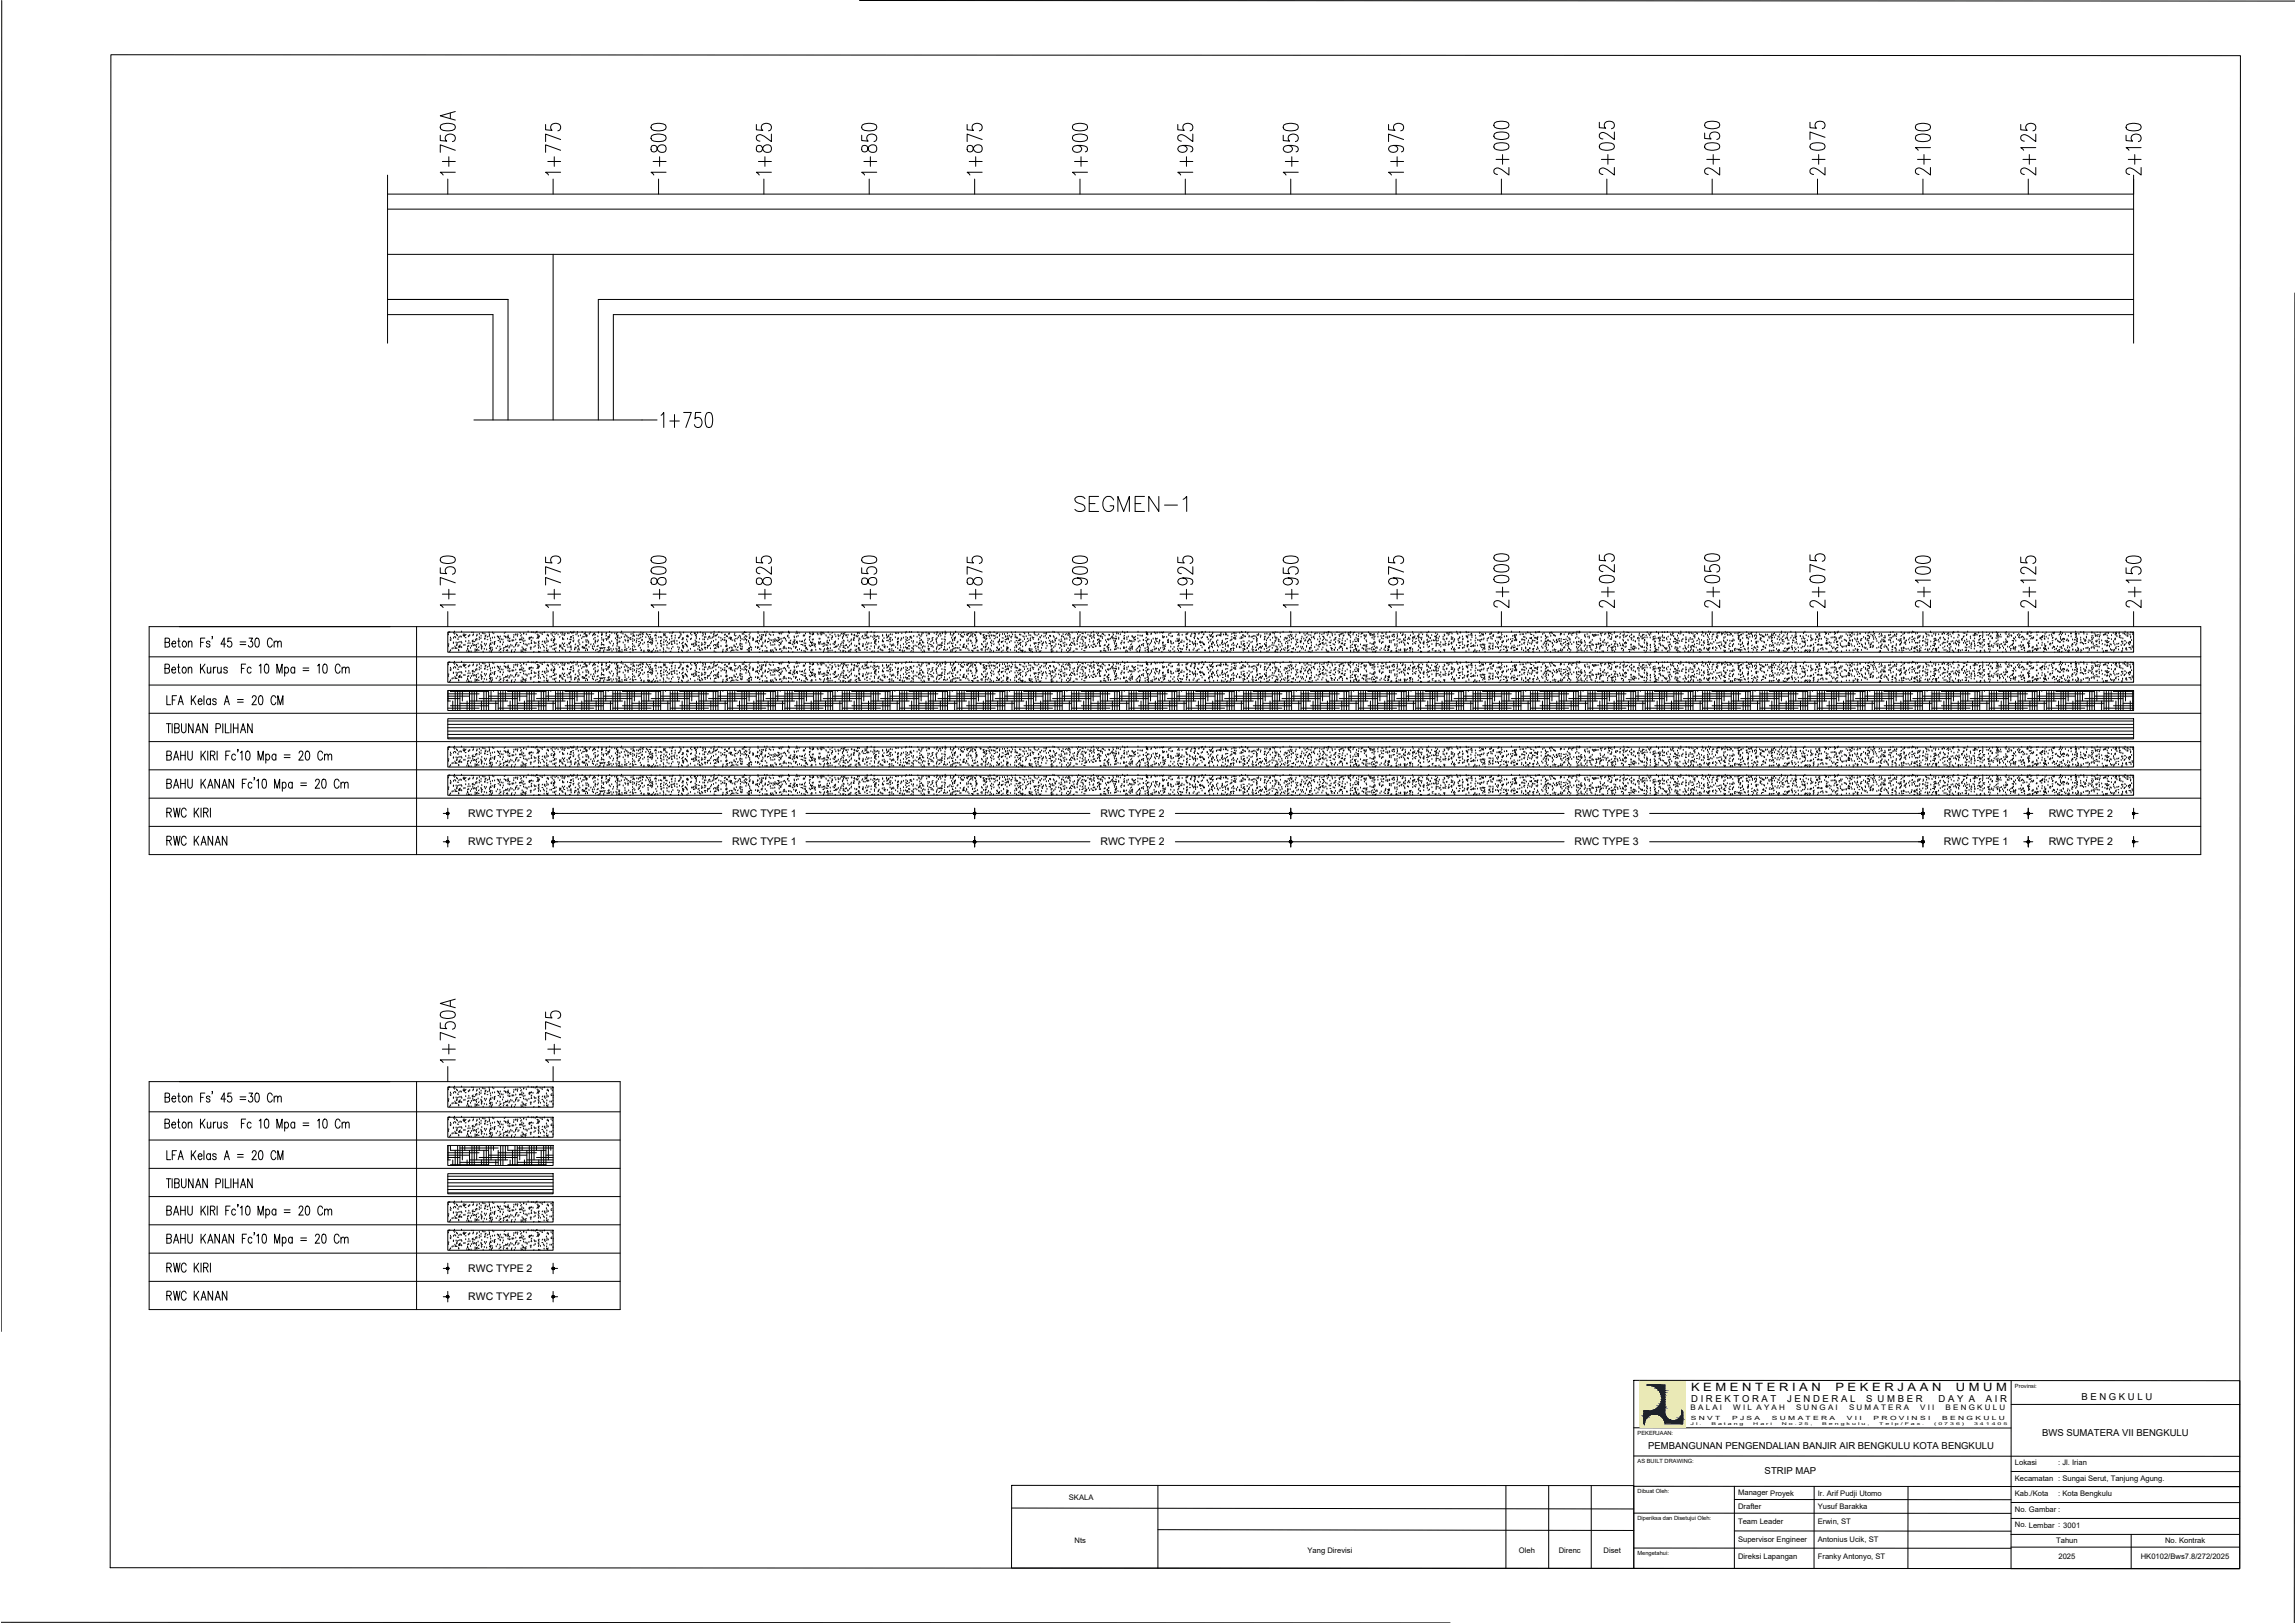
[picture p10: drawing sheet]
<svg xmlns="http://www.w3.org/2000/svg" width="420mm" height="297mm" viewBox="0 0 420 297" stroke-linecap="round" stroke-linejoin="round" font-family="sans-serif">
<defs><g id="words">
<g font-size="6.2">
<text x="84.7" y="33.2" transform="rotate(-90 84.7 33.2)">1+750A</text>
<text x="123.1" y="33.2" transform="rotate(-90 123.1 33.2)">1+800</text>
<text x="142.5" y="33.2" transform="rotate(-90 142.5 33.2)">1+825</text>
<text x="181" y="33.2" transform="rotate(-90 181 33.2)">1+875</text>
<text x="200.4" y="33.2" transform="rotate(-90 200.4 33.2)">1+900</text>
<text x="219.8" y="33.2" transform="rotate(-90 219.8 33.2)">1+925</text>
<text x="238.8" y="33.2" transform="rotate(-90 238.8 33.2)">1+950</text>
<text x="258.2" y="33.2" transform="rotate(-90 258.2 33.2)">1+975</text>
<text x="277.6" y="33.2" transform="rotate(-90 277.6 33.2)">2+000</text>
<text x="296.7" y="33.2" transform="rotate(-90 296.7 33.2)">2+025</text>
<text x="316.1" y="33.2" transform="rotate(-90 316.1 33.2)">2+050</text>
<text x="335.5" y="33.2" transform="rotate(-90 335.5 33.2)">2+075</text>
<text x="373.9" y="33.2" transform="rotate(-90 373.9 33.2)">2+125</text>
<text x="393.3" y="33.2" transform="rotate(-90 393.3 33.2)">2+150</text>
<text x="120.3" y="79.4">1+750</text>
<text x="195.8" y="94.9">SEGMEN-1</text>
<text x="84.7" y="112.5" transform="rotate(-90 84.7 112.5)">1+750</text>
<text x="123.1" y="112.5" transform="rotate(-90 123.1 112.5)">1+800</text>
<text x="142.5" y="112.5" transform="rotate(-90 142.5 112.5)">1+825</text>
<text x="181" y="112.5" transform="rotate(-90 181 112.5)">1+875</text>
<text x="200.4" y="112.5" transform="rotate(-90 200.4 112.5)">1+900</text>
<text x="219.8" y="112.5" transform="rotate(-90 219.8 112.5)">1+925</text>
<text x="238.8" y="112.5" transform="rotate(-90 238.8 112.5)">1+950</text>
<text x="258.2" y="112.5" transform="rotate(-90 258.2 112.5)">1+975</text>
<text x="277.6" y="112.5" transform="rotate(-90 277.6 112.5)">2+000</text>
<text x="296.7" y="112.5" transform="rotate(-90 296.7 112.5)">2+025</text>
<text x="316.1" y="112.5" transform="rotate(-90 316.1 112.5)">2+050</text>
<text x="335.5" y="112.5" transform="rotate(-90 335.5 112.5)">2+075</text>
<text x="373.9" y="112.5" transform="rotate(-90 373.9 112.5)">2+125</text>
<text x="393.3" y="112.5" transform="rotate(-90 393.3 112.5)">2+150</text>
<text x="84.7" y="195.8" transform="rotate(-90 84.7 195.8)">1+750A</text>
</g>
<g font-size="5.7">
<text x="103.7" y="33.2" transform="rotate(-90 103.7 33.2)">1+775</text>
<text x="161.6" y="33.2" transform="rotate(-90 161.6 33.2)">1+850</text>
<text x="354.5" y="33.2" transform="rotate(-90 354.5 33.2)">2+100</text>
<text x="103.7" y="112.5" transform="rotate(-90 103.7 112.5)">1+775</text>
<text x="161.6" y="112.5" transform="rotate(-90 161.6 112.5)">1+850</text>
<text x="354.5" y="112.5" transform="rotate(-90 354.5 112.5)">2+100</text>
<text x="103.7" y="195.8" transform="rotate(-90 103.7 195.8)">1+775</text>
</g>
<g font-size="2.1">
<text x="309.6" y="254.6">K E M E N T E R I A N</text>
<text x="336" y="254.6">P E K E R J A A N</text>
<text x="358.1" y="254.6">U M U M</text>
</g>
<g font-size="1.9">
<text x="85.7" y="149.5">RWC TYPE 2</text>
<text x="134.1" y="149.5">RWC TYPE 1</text>
<text x="201.5" y="149.5">RWC TYPE 2</text>
<text x="288.2" y="149.5">RWC TYPE 3</text>
<text x="355.9" y="149.5">RWC TYPE 1</text>
<text x="375.1" y="149.5">RWC TYPE 2</text>
<text x="85.7" y="154.7">RWC TYPE 2</text>
<text x="134.1" y="154.7">RWC TYPE 1</text>
<text x="201.5" y="154.7">RWC TYPE 2</text>
<text x="288.2" y="154.7">RWC TYPE 3</text>
<text x="355.9" y="154.7">RWC TYPE 1</text>
<text x="375.1" y="154.7">RWC TYPE 2</text>
<text x="85.7" y="232.8">RWC TYPE 2</text>
<text x="85.7" y="238">RWC TYPE 2</text>
</g>
<g font-size="1.7">
<text x="309.6" y="256.5">D I R E K T O R A T</text>
<text x="327.2" y="256.5">J E N D E R A L</text>
<text x="341.6" y="256.5">S U M B E R</text>
<text x="354.9" y="256.5">D A Y A</text>
<text x="363.5" y="256.5">A I R</text>
<text x="381" y="256.3">B E N G K U L U</text>
<text x="373.8" y="262.8">BWS SUMATERA VII BENGKULU</text>
<text x="301.7" y="265.2">PEMBANGUNAN PENGENDALIAN BANJIR AIR BENGKULU KOTA BENGKULU</text>
<text x="323.1" y="269.8">STRIP MAP</text>
</g>
<g font-size="1.4">
<text x="309.5" y="258.1">B A L A I</text>
<text x="317.3" y="258.1">W I L A Y A H</text>
<text x="328.8" y="258.1">S U N G A I</text>
<text x="338.5" y="258.1">S U M A T E R A</text>
<text x="351.5" y="258.1">V I I</text>
<text x="356.2" y="258.1">B E N G K U L U</text>
<text x="368.9" y="268.2">Lokasi</text>
<text x="376.8" y="268.2">: Jl. Irian</text>
<text x="195.7" y="274.6">SKALA</text>
<text x="318.2" y="273.7">Manager Proyek</text>
<text x="332.8" y="273.7">Ir. Arif Pudji Utomo</text>
<text x="368.9" y="271">Kecamatan : Sungai Serut, Tanjung Agung.</text>
<text x="368.9" y="273.7">Kab./Kota</text>
<text x="376.8" y="273.7">: Kota Bengkulu</text>
<text x="318.2" y="276.1">Drafter</text>
<text x="318.2" y="278.9">Team Leader</text>
<text x="332.8" y="276.1">Yusuf Barakka</text>
<text x="332.8" y="279">Erwin, ST</text>
<text x="368.9" y="276.6">No. Gambar :</text>
<text x="368.9" y="279.6">No. Lembar : 3001</text>
<text x="196.7" y="282.3">Nts</text>
<text x="239.4" y="284.1">Yang Direvisi</text>
<text x="278.1" y="284.2">Oleh</text>
<text x="285.4" y="284.2">Direnc</text>
<text x="293.6" y="284.2">Diset</text>
<text x="318.2" y="282.2">Supervisor Engineer</text>
<text x="318.2" y="285.3">Direksi Lapangan</text>
<text x="332.8" y="282.2">Antonius Ucik, ST</text>
<text x="332.8" y="285.4">Franky Antonyo, ST</text>
<text x="376.4" y="282.4">Tahun</text>
<text x="376.9" y="285.4">2025</text>
<text x="391.9" y="285.4">HK0102/Bws7.8/272/2025</text>
<text x="396.4" y="282.4">No. Kontrak</text>
</g>
<g font-size="1">
<text x="368.9" y="253.9">Provinsi:</text>
<text x="299.8" y="262.6">PEKERJAAN:</text>
<text x="309.5" y="259.8">S N V T</text>
<text x="317.1" y="259.8">P J S A</text>
<text x="324.4" y="259.8">S U M A T E R A</text>
<text x="338.1" y="259.8">V I I</text>
<text x="343" y="259.8">P R O V I N S I</text>
<text x="355.6" y="259.8">B E N G K U L U</text>
<text x="299.8" y="267.8">AS BUILT DRAWING:</text>
<text x="299.8" y="273.3">Dibuat Oleh:</text>
<text x="299.8" y="278.2">Diperiksa dan Disetujui Oleh:</text>
<text x="299.8" y="284.6">Mengetahui:</text>
</g>
<g font-size=".7">
<text x="309.5" y="260.9">J l .</text>
<text x="313.3" y="260.9">B a t a n g</text>
<text x="321" y="260.9">H a r i</text>
<text x="326.2" y="260.9">N o . 2 5 ,</text>
<text x="333.6" y="260.9">B e n g k u l u ,</text>
<text x="344" y="260.9">T e l p / F a x .</text>
<text x="354.1" y="260.9">( 0 7 3 6 )</text>
<text x="361.4" y="260.9">3 4 1 4 0 5</text>
</g>
</g></defs>
<!-- layer: 2019 durianPFGC -->
<g fill="none" stroke="#000" stroke-width=".18">
<path d="M27.3 114.7h375.6v41.7h-375.6zM76.3 114.7v41.7M27.3 120.2h375.6M27.3 125.4h375.6M27.3 130.5h375.6M27.3 135.7h375.6M27.3 140.9h375.6M27.3 146.1h375.6M27.3 151.2h375.6M27.3 198h86.2v41.7h-86.2zM76.3 198v41.7M27.3 203.5h86.2"/>
<path d="M27.3 208.6h86.2M27.3 213.8h86.2M27.3 219h86.2M27.3 224.2h86.2M27.3 229.3h86.2M27.3 234.5h86.2"/>
</g>
<!-- layer: as -->
<g fill="none" stroke="#000" stroke-width=".18">
<path d="M82 32.8v2.7M101.3 32.8v2.7M120.6 32.8v2.7M139.8 32.8v2.7M159.1 32.8v2.7M178.4 32.8v2.7M197.7 32.8v2.7M217 32.8v2.7M236.3 32.8v2.7M255.6 32.8v2.7M274.9 32.8v2.7M294.2 32.8v2.7"/>
<path d="M313.5 32.8v2.7M332.7 32.8v2.7M352 32.8v2.7M371.3 32.8v2.7M390.6 32.8v2.7M117.5 76.9h2.8M101.3 111.9v2.8M159.1 111.9v2.8M352 111.9v2.8M82 195.2v2.8M101.3 195.2v2.8"/>
</g>
<!-- layer: PS_PROF_FGCT -->
<g fill="none" stroke="#000" stroke-width=".18">
<path d="M30.2 117.6l.7-.1 .1-.6-.2-.1h-.6v1.6h.6l.2-.1v-.6l-.2-.1M31.5 117.8h.7l-.1-.4a.53 .53 0 0 0-.7 .4 .53 .53 0 0 0 .4 .6l.4-.2M32.5 117.3h.5M32.7 116.8v1.3l.1 .2 .2 .1M33.5 117.4a.53 .53 0 0 1 .7 .4 .53 .53 0 0 1-.4 .6 .56 .56 0 0 1-.5-.4 .56 .56 0 0 1 .2-.6zM34.5 117.7l.3-.4 .3 .1v1M34.5 117.3v1.1M36.7 117.6h.5M37.5 116.8h-.8v1.6M38.4 117.6a.36 .36 0 0 0-.6-.2v.3l.6 .3v.2a.36 .36 0 0 1-.6 .1v-.1M38.9 116.6h-.1l.1-.1-.1 .4M41.3 117.9h-.9l.6-1.1v1.6"/>
<path d="M42.3 116.8h-.6v.7a.49 .49 0 0 1 .8 .4 .49 .49 0 0 1-.8 .4l-.1-.2M43.9 117.5h1.1M43.9 118h1.1M45.6 116.8h.6l-.3 .6a.47 .47 0 0 1 .4 .7 .47 .47 0 0 1-.8 0M46.8 116.9l.3-.1a1.11 1.11 0 0 1 0 1.6h-.1a1.29 1.29 0 0 1-.2-1.5zM49.8 117.2a.47 .47 0 0 0-.5-.4 .47 .47 0 0 0-.3 .6v.6a.4 .4 0 0 0 .7 .3l.1-.3M50.2 117.7l.3-.4 .3 .1v1M50.2 117.3v1.1M50.8 117.7l.3-.4 .3 .1 .1 1M30.2 122.3h.7l.1-.3-.1-.4-.7-.1v1.7h.5a.46 .46 0 0 0 .3-.4 .46 .46 0 0 0-.3-.5M30.5 132.4h.8M30.5 127.3v1.7h.7"/>
<path d="M30.5 138.2h.7l.2-.3-.1-.3-.2-.1h-.6v1.6h.6a.46 .46 0 0 0 .3-.4 .46 .46 0 0 0-.3-.5M30.9 132.4v1.7M31.5 122.6h.7l-.2-.4a.52 .52 0 0 0-.6 .3 .52 .52 0 0 0 .2 .6l.3 .1 .3-.2M31.5 132.4v1.7M31.5 128.1h.5M31.8 139.1l.5-1.6 .4 1.6M32 138.6h.6M32 133.3l.7-.1 .1-.3-.1-.4-.7-.1v1.7h.5l.3-.3a.42 .42 0 0 0-.3-.5M32.3 127.3h-.8v1.7M32.5 122.1h.4M32.6 129l.5-1.7 .4 1.7M32.7 121.5v1.4v.2l.3 .1"/>
<path d="M32.8 128.4h.6M33.1 137.5v1.6M33.1 138.2h.8M33.2 132.4v1.2a.41 .41 0 0 0 .2 .4 .41 .41 0 0 0 .5 0l.2-.4v-1.2M33.5 122.2a.53 .53 0 0 1 .7 .3 .53 .53 0 0 1-.4 .7l-.3-.1-.1-.1-.1-.4zM33.9 137.5v1.6M34.4 137.5v1.1a.42 .42 0 0 0 .2 .4 .42 .42 0 0 0 .4 0l.2-.4v-1.1M34.5 122.4l.3-.3 .3 .1v1M34.5 122.1v1.1M35 127.3v1.7M35.3 128l.6 1M35.3 132.4v1.7l-.8-1.7v1.7"/>
<path d="M35.8 134.1l.5-1.7 .5 1.7M35.9 127.3l-.9 1.1M36 133.6h.6M36.3 128.3h.7l-.1-.3a.51 .51 0 0 0-.7 .2 .51 .51 0 0 0 .2 .7l.3 .1 .3-.3M36.7 121.5v1.7M36.8 137.5v1.6M37 122.3l.5 .9M37.1 138.2l.5 .9M37.3 127.3v1.7M37.5 121.5l-.8 1.1M37.6 137.5l-.8 1.1M38 122.1v1l.3 .1 .3-.3"/>
<path d="M38 132.4v1.7l-.9-1.7v1.7M38 137.5v1.6M38.5 128.1l-.1-.1a.53 .53 0 0 0-.7 .3 .53 .53 0 0 0 .4 .7l.4-.3M38.5 138.2h.7l.1-.3v-.3l-.2-.1h-.6v1.6M38.5 127.9v1.1M38.6 122.1v1.1M38.9 138.2l.4 .9M39.1 122.1v1.1M39.5 122.1l-.3 .1-.1 .4M39.5 133.3h.8l.1-.3-.1-.5-.8-.1v1.7M39.6 128.1a.34 .34 0 0 0-.3-.2 .34 .34 0 0 0-.4 .2l.2 .2 .4 .2 .1 .2a.34 .34 0 0 1-.3 .3 .34 .34 0 0 1-.4-.3M39.8 137.5v1.6"/>
<path d="M39.8 122.1l.1 1 .3 .1 .3-.3M40.5 122.1v1.1M40.8 132.4v1.7M41.1 129l.4-1.7 .5 1.7M41.2 128.4h.6M41.3 132.4v1.7h.7M41.3 138.2h.5M41.6 122.3a.34 .34 0 0 0-.3-.2 .34 .34 0 0 0-.3 .2l.1 .3 .5 .1v.3a.34 .34 0 0 1-.3 .2 .34 .34 0 0 1-.3-.2M42.1 137.5h-.8v1.6M42.3 132.4v1.7M42.7 132.4v1.7M42.7 133.3h.9"/>
<path d="M43.1 138.2l-.1-.1a.51 .51 0 0 0-.6 .3 .51 .51 0 0 0 .2 .6l.3 .1 .2-.2M43.5 128h1M43.5 128.5h1M43.6 132.4v1.7M43.6 137.2h-.1v-.1v.5M44 137.8l.3-.3v1.6M44 134.1l.5-1.7 .5 1.7M44.2 122.3h.5M44.2 133.6h.6M45 121.5h-.8v1.7M45.1 137.5h.3a1.11 1.11 0 0 1 0 1.6h-.1a1.31 1.31 0 0 1-.2-1.6zM46 122.3l-.2-.1a.53 .53 0 0 0-.6 .3 .53 .53 0 0 0 .4 .7h.1l.3-.2"/>
<path d="M46.2 132.4v1.7l-.9-1.7v1.7M46.2 127.7l.2-.4h.3l.2 .5-.8 1.2h.8M47.2 139.1v-1.6l.5 1.6 .5-1.6v1.6M47.5 121.9l.3-.4v1.7M47.5 127.4l.3-.1a1.16 1.16 0 0 1 0 1.7h-.1a1.25 1.25 0 0 1-.2-1.6zM48.6 121.6l.3-.1a1.16 1.16 0 0 1 0 1.7h-.2a1.23 1.23 0 0 1-.1-1.6zM48.7 138.2l.1-.1a.53 .53 0 0 1 .6 .4 .53 .53 0 0 1-.3 .6l-.4-.2M48.7 138v1.7M50.5 127.7a.47 .47 0 0 0-.6-.4 .47 .47 0 0 0-.3 .7l.1 .6a.41 .41 0 0 0 .4 .4 .41 .41 0 0 0 .4-.4M50.5 138.2l-.1-.1a.53 .53 0 0 0-.7 .4 .53 .53 0 0 0 .4 .6h.2l.2-.2M50.5 138v1.1M50.7 123.2v-1.7l.5 1.7 .4-1.7v1.7"/>
<path d="M50.9 129v-1.7l.4 1.7 .5-1.7v1.7M52 138.2h1.1M52 138.6h1.1M52.1 122.3l.1-.1a.53 .53 0 0 1 .7 .3 .53 .53 0 0 1-.4 .7h-.2l-.2-.2M52.1 122.1v1.6M54 122.3l-.2-.1a.53 .53 0 0 0-.6 .3 .53 .53 0 0 0 .3 .7l.5-.2M54 122.1v1.1M54.8 137.8v-.2a.38 .38 0 0 1 .6 0 .38 .38 0 0 1 0 .5l-.7 1h.8M55.5 122.3h1M55.5 122.7h1M56 137.5h.3a1.11 1.11 0 0 1 0 1.6h-.1a1.31 1.31 0 0 1-.2-1.6zM58.1 121.9l.3-.4v1.7"/>
<path d="M59.1 137.8a.46 .46 0 0 0-.6-.3 .46 .46 0 0 0-.3 .6v.4a.46 .46 0 0 0 .3 .6 .46 .46 0 0 0 .6-.4M59.3 121.6l.3-.1a1.16 1.16 0 0 1 0 1.7h-.2a1.23 1.23 0 0 1-.1-1.6zM59.4 138.3l.3-.3 .3 .1 .1 1M59.4 138v1.1M60.1 138.3l.3-.3 .3 .1v1M62.3 121.9a.41 .41 0 0 0-.4-.4 .41 .41 0 0 0-.5 .4v.7a.46 .46 0 0 0 .3 .6 .46 .46 0 0 0 .6-.4M62.6 122.4l.3-.3 .3 .1 .1 1M62.6 122.1v1.1M63.3 122.4l.3-.3 .3 .1v1M30.5 143.4l.7-.1 .2-.2-.2-.4-.7-.1v1.7h.6l.3-.4a.42 .42 0 0 0-.3-.5M30.5 148.7l.7-.1 .2-.2-.2-.4-.7-.1v1.6M30.5 153.8l.7-.1 .2-.2-.1-.3-.2-.2h-.6v1.7"/>
<path d="M30.9 148.7l.5 .8M30.9 153.8l.5 .9M31.8 144.3l.5-1.7 .4 1.7M31.8 147.9l.3 1.6 .3-1.6 .3 1.6 .3-1.6M31.8 153l.3 1.7 .3-1.7 .3 1.7 .3-1.7M32 143.7h.6M33.1 142.6v1.7M33.1 143.4h.8M33.9 142.6v1.7M34.1 148.3a.41 .41 0 0 0-.4-.4 .41 .41 0 0 0-.4 .4l-.1 .6a.46 .46 0 0 0 .3 .6 .46 .46 0 0 0 .6-.3M34.1 153.4a.41 .41 0 0 0-.4-.4 .41 .41 0 0 0-.4 .4l-.1 .7a.47 .47 0 0 0 .3 .6 .47 .47 0 0 0 .6-.4M34.4 142.6v1.2a.46 .46 0 0 0 .5 .5l.3-.3v-1.4"/>
<path d="M35.6 147.9v1.6M35.6 153v1.7M35.9 148.6l.5 .9M35.9 153.7l.5 1M36.4 147.9l-.8 1.1M36.4 153l-.8 1.1M36.8 154.7l.5-1.7 .4 1.7M36.8 142.6v1.7M36.8 147.9v1.6M37 154.1h.6M37.1 143.3l.5 1M37.3 148.7l.7-.1 .1-.2-.1-.4-.7-.1v1.6"/>
<path d="M37.6 142.6l-.8 1.1M37.7 148.7l.4 .8M38 144.3l.5-1.7 .5 1.7M38.2 143.7h.6M38.5 147.9v1.6M38.9 153v1.7l-.8-1.7v1.7M39.4 154.7l.5-1.7 .4 1.7M39.6 154.1h.6M40.2 142.6v1.7l-.9-1.7v1.7M40.6 144.3l.5-1.7 .5 1.7M40.8 143.7h.6M41.5 153v1.7l-.8-1.7v1.7"/>
<path d="M42.8 142.6v1.7l-.9-1.7v1.7M44.4 143.4h.4M45.1 142.6h-.7v1.7M46.1 143.4l-.1-.2a.54 .54 0 0 0-.6 .4 .54 .54 0 0 0 .3 .7l.4-.3M46.6 142.4h-.1h.1l-.1 .4M47 142.9l.3-.3v1.7M48.1 142.7l.3-.1a.97 .97 0 0 1 .3 1.3l-.1 .3-.3 .1a1.31 1.31 0 0 1-.2-1.6zM50.3 144.3v-1.7l.4 1.7 .5-1.7v1.7M51.7 143.4l.1-.2a.54 .54 0 0 1 .6 .4 .54 .54 0 0 1-.3 .7l-.4-.3M51.7 143.2v1.6M53.5 143.4l-.1-.2a.54 .54 0 0 0-.7 .4 .54 .54 0 0 0 .4 .7l.4-.3M53.5 143.2v1.1"/>
<path d="M55.1 143.3h1M55.1 143.8h1M57.8 143l.2-.4 .4 .1 .1 .2a1.7 1.7 0 0 1-.8 1.4h.8M59.1 142.7l.3-.1a.97 .97 0 0 1 .2 1.3l-.1 .3-.3 .1a1.31 1.31 0 0 1-.1-1.6zM62.1 143a.46 .46 0 0 0-.6-.4 .46 .46 0 0 0-.3 .6l.1 .7a.41 .41 0 0 0 .4 .4 .41 .41 0 0 0 .4-.4M62.4 143.5l.3-.3h.3l.1 1.1M62.4 143.2v1.1M63.1 143.5l.3-.3h.3v1.1M38.9 199.8h-.1l.1-.1-.1 .5M30.2 205.6l.7-.1 .1-.2-.1-.4-.7-.1v1.7h.5a.46 .46 0 0 0 .3-.5 .46 .46 0 0 0-.3-.4M30.2 200.8h.7l.2-.3-.2-.4h-.7v1.6h.6l.3-.3a.41 .41 0 0 0-.3-.6M30.5 215.7h.8"/>
<path d="M30.5 210.6v1.6h.7M30.9 215.7v1.7M31.5 205.9h.7l-.2-.4a.52 .52 0 0 0-.6 .2 .52 .52 0 0 0 .2 .7l.3 .1 .3-.3M31.5 201.1h.7l-.1-.4a.53 .53 0 0 0-.7 .3 .53 .53 0 0 0 .4 .7l.4-.2M31.5 215.7v1.7M31.5 211.4h.5M32 216.5l.7-.1 .1-.2-.1-.4-.7-.1v1.7h.5l.3-.3a.42 .42 0 0 0-.3-.6M32.3 210.6h-.8v1.6M32.5 205.4h.4M32.5 200.6h.5M32.6 212.2l.5-1.6 .4 1.6M32.7 204.8v1.3v.3l.3 .1"/>
<path d="M32.7 200.1v1.3l.1 .2 .2 .1M32.8 211.7h.6M33.2 215.7l.1 1.5a.39 .39 0 0 0 .3 .2 .39 .39 0 0 0 .4-.2l.1-1.5M33.5 205.5a.53 .53 0 0 1 .7 .3 .53 .53 0 0 1-.4 .7l-.3-.1-.1-.2-.1-.3zM33.5 200.7a.53 .53 0 0 1 .7 .3 .53 .53 0 0 1-.4 .7 .56 .56 0 0 1-.5-.4 .56 .56 0 0 1 .2-.6zM34.5 205.7l.3-.3 .3 .1v1M34.5 205.4v1.1M34.5 200.9l.3-.3 .3 .1v1M34.5 200.6v1.1M35 210.6v1.6M35.3 211.3l.6 .9M35.3 215.7v1.7l-.8-1.7v1.7"/>
<path d="M35.8 217.4l.5-1.7 .5 1.7M35.9 210.6l-.9 1.1M36 216.8h.6M36.3 211.6h.7l-.1-.4a.51 .51 0 0 0-.7 .3 .51 .51 0 0 0 .2 .7h.3l.3-.2M36.7 204.8v1.7M36.7 200.8h.5M37 205.5l.5 1M37.3 210.6v1.6M37.5 200.1h-.8v1.6M37.5 204.8l-.8 1.1M38 205.4v1l.3 .1 .3-.4M38 215.7v1.7l-.9-1.7v1.7"/>
<path d="M38.4 200.8a.36 .36 0 0 0-.6-.1v.3l.5 .2 .1 .3a.36 .36 0 0 1-.6 .1v-.1M38.5 211.4l-.1-.2a.53 .53 0 0 0-.7 .4 .53 .53 0 0 0 .4 .6l.4-.2M38.5 211.1v1.1M38.6 205.4v1.1M39.1 205.4v1.1M39.5 205.4l-.3 .1-.1 .4M39.5 216.6l.8-.1 .1-.2-.1-.5-.8-.1v1.7M39.6 211.4a.34 .34 0 0 0-.3-.3 .34 .34 0 0 0-.4 .3l.1 .1 .5 .3 .1 .2a.34 .34 0 0 1-.3 .3 .34 .34 0 0 1-.4-.3M39.8 205.4l.1 1 .3 .1 .3-.4M40.5 205.4v1.1M40.8 215.7v1.7M41.1 212.2l.4-1.6 .5 1.6"/>
<path d="M41.2 211.7h.6M41.3 215.7v1.7h.7M41.3 201.2h-.9l.6-1.1v1.6M41.6 205.6a.34 .34 0 0 0-.3-.2 .34 .34 0 0 0-.3 .2l.1 .3 .5 .1v.2a.34 .34 0 0 1-.3 .3 .34 .34 0 0 1-.3-.3M42.3 215.7v1.7M42.3 200.1h-.6v.7a.49 .49 0 0 1 .8 .4 .49 .49 0 0 1-.8 .4l-.1-.2M42.7 215.7v1.7M42.7 216.5h.9M43.5 211.3h1M43.5 211.8h1M43.6 215.7v1.7M43.9 200.8h1.1"/>
<path d="M43.9 201.2h1.1M44 217.4l.5-1.7 .5 1.7M44.2 205.6h.5M44.2 216.8h.6M45 204.8h-.8v1.7M45.6 200.1h.6l-.3 .6a.47 .47 0 0 1 .4 .7 .47 .47 0 0 1-.8 0M46 205.6l-.2-.1a.53 .53 0 0 0-.6 .3 .53 .53 0 0 0 .4 .7h.1l.3-.3M46.2 215.7v1.7l-.9-1.7v1.7M46.2 211l.2-.4h.3l.2 .3-.2 .6-.6 .7h.8M46.8 200.1h.3a1.11 1.11 0 0 1 0 1.6h-.1a1.27 1.27 0 0 1-.2-1.6zM47.5 205.1l.3-.3v1.7M47.5 210.7l.3-.1a1.16 1.16 0 0 1 0 1.6h-.1a1.23 1.23 0 0 1-.2-1.5z"/>
<path d="M48.6 204.9l.3-.1a1.16 1.16 0 0 1 0 1.7h-.2a1.23 1.23 0 0 1-.1-1.6zM49.8 200.5a.43 .43 0 0 0-.6-.4 1.17 1.17 0 0 0 .1 1.6 .48 .48 0 0 0 .5-.4M50.2 200.9l.3-.3 .3 .1v1M50.2 200.6v1.1M50.5 211a.41 .41 0 0 0-.4-.4 .41 .41 0 0 0-.4 .4v.8a.41 .41 0 0 0 .4 .5 .41 .41 0 0 0 .4-.5M50.7 206.5v-1.7l.5 1.7 .4-1.7v1.7M50.8 200.9l.3-.3 .3 .1 .1 1M50.9 212.2v-1.6l.4 1.6 .5-1.6v1.6M52.1 205.6l.1-.1a.53 .53 0 0 1 .7 .3 .53 .53 0 0 1-.4 .7h-.2l-.2-.3M52.1 205.4v1.6M54 205.6l-.2-.1a.53 .53 0 0 0-.6 .3 .53 .53 0 0 0 .3 .7l.5-.3M54 205.4v1.1"/>
<path d="M55.5 205.5h1M55.5 206h1M58.1 205.1l.3-.3v1.7M59.3 204.9l.3-.1a1.16 1.16 0 0 1 0 1.7h-.2a1.23 1.23 0 0 1-.1-1.6zM62.3 205.2a.41 .41 0 0 0-.4-.4 .41 .41 0 0 0-.5 .4v.7a.46 .46 0 0 0 .3 .6 .46 .46 0 0 0 .6-.4M62.6 205.7l.3-.3 .3 .1 .1 1M62.6 205.4v1.1M63.3 205.7l.3-.3 .3 .1v1M30.5 221.5l.7-.1 .2-.2-.1-.3-.2-.2h-.6v1.7h.6a.46 .46 0 0 0 .3-.4 .46 .46 0 0 0-.3-.5M30.5 226.7l.7-.1 .2-.3-.2-.4h-.7v1.6h.6l.3-.3a.42 .42 0 0 0-.3-.5M30.5 232l.7-.1 .2-.2-.2-.4-.7-.1v1.6M30.5 237.1l.7-.1 .2-.2-.2-.4-.7-.1v1.7"/>
<path d="M30.9 232l.5 .8M30.9 237.1l.5 .9M31.8 222.4l.5-1.7 .4 1.7M31.8 227.5l.5-1.6 .4 1.6M31.8 231.2l.3 1.6 .3-1.6 .3 1.6 .3-1.6M31.8 236.3l.3 1.7 .3-1.7 .3 1.7 .3-1.7M32 221.8h.6M32 227h.6M33.1 220.7v1.7M33.1 225.9v1.6M33.1 221.5h.8M33.1 226.7h.8"/>
<path d="M33.9 220.7v1.7M33.9 225.9v1.6M34.1 231.6a.41 .41 0 0 0-.4-.4 .41 .41 0 0 0-.4 .4l-.1 .6a.46 .46 0 0 0 .3 .6 .46 .46 0 0 0 .6-.4M34.1 236.7a.41 .41 0 0 0-.4-.4 .41 .41 0 0 0-.4 .4l-.1 .6a.47 .47 0 0 0 .3 .7 .47 .47 0 0 0 .6-.4M34.4 220.7v1.2a.42 .42 0 0 0 .2 .4 .42 .42 0 0 0 .4 0l.2-.4v-1.2M34.4 225.9v1.1a.46 .46 0 0 0 .5 .5l.3-.2v-1.4M35.6 231.2v1.6M35.6 236.3v1.7M35.9 231.9l.5 .9M35.9 237l.5 1M36.4 231.2l-.8 1.1M36.4 236.3l-.8 1.1"/>
<path d="M36.8 238l.5-1.7 .4 1.7M36.8 220.7v1.7M36.8 225.9v1.6M36.8 231.2v1.6M37 237.4h.6M37.1 221.4l.5 1M37.1 226.6l.5 .9M37.3 232l.7-.1 .1-.2-.1-.4-.7-.1v1.6M37.6 220.7l-.8 1.1M37.6 225.9l-.8 1.1M37.7 232l.4 .8M38 227.5l.5-1.6 .5 1.6"/>
<path d="M38 220.7v1.7M38.2 227h.6M38.5 221.5l.7-.1 .1-.2v-.3l-.2-.2h-.6v1.7M38.5 231.2v1.6M38.9 236.3v1.7l-.8-1.7v1.7M38.9 221.5l.4 .9M39.4 238l.5-1.7 .4 1.7M39.6 237.4h.6M39.8 220.7v1.7M40.2 225.9v1.6l-.9-1.6v1.6M40.6 227.5l.5-1.6 .5 1.6M40.8 227h.6"/>
<path d="M41.3 221.5h.5M41.5 236.3v1.7l-.8-1.7v1.7M42.1 220.7h-.8v1.7M42.8 225.9v1.6l-.9-1.6v1.6M43.1 221.5l-.1-.1a.51 .51 0 0 0-.6 .2 .51 .51 0 0 0 .2 .7l.3 .1 .2-.2M43.6 220.5h-.1v-.1v.5M44 221.1l.3-.4v1.7M44.4 226.7h.4M45.1 220.8l.3-.1a1.11 1.11 0 0 1 0 1.7h-.1a1.31 1.31 0 0 1-.2-1.6zM45.1 225.9h-.7v1.6M46.1 226.7l-.1-.2a.54 .54 0 0 0-.6 .4 .54 .54 0 0 0 .3 .6l.4-.2M46.6 225.6h-.1h.1l-.1 .4"/>
<path d="M47 226.2l.3-.3v1.6M47.2 222.4v-1.7l.5 1.7 .5-1.7v1.7M48.1 225.9h.3a1 1 0 0 1 .3 1.3l-.1 .2-.3 .1a1.31 1.31 0 0 1-.2-1.6zM48.7 221.5l.1-.1a.53 .53 0 0 1 .6 .3 .53 .53 0 0 1-.3 .7l-.4-.2M48.7 221.3v1.6M50.3 227.5v-1.6l.4 1.6 .5-1.6v1.6M50.5 221.5l-.1-.1a.53 .53 0 0 0-.7 .3 .53 .53 0 0 0 .4 .7h.2l.2-.2M50.5 221.3v1.1M51.7 226.7l.1-.2a.54 .54 0 0 1 .6 .4 .54 .54 0 0 1-.3 .6l-.4-.2M51.7 226.4v1.7M52 221.4h1.1M52 221.9h1.1"/>
<path d="M53.5 226.7l-.1-.2a.54 .54 0 0 0-.7 .4 .54 .54 0 0 0 .4 .6l.4-.2M53.5 226.4v1.1M54.8 221.1v-.2a.38 .38 0 0 1 .6-.1 .38 .38 0 0 1 0 .6l-.7 1h.8M55.1 226.6h1M55.1 227h1M56 220.8l.3-.1a1.11 1.11 0 0 1 0 1.7h-.1a1.31 1.31 0 0 1-.2-1.6zM57.8 226.3l.1-.4h.3l.2 .1 .1 .3-.8 1.2h.8M59.1 221.1a.46 .46 0 0 0-.6-.4 .46 .46 0 0 0-.3 .7v.3a.46 .46 0 0 0 .3 .7 .46 .46 0 0 0 .6-.4M59.1 225.9h.3a1 1 0 0 1 .2 1.3l-.1 .2-.3 .1a1.31 1.31 0 0 1-.1-1.6zM59.4 221.6l.3-.3 .3 .1 .1 1M59.4 221.3v1.1M60.1 221.6l.3-.3 .3 .1v1"/>
<path d="M62.1 226.3a.46 .46 0 0 0-.6-.4 .46 .46 0 0 0-.3 .6l.1 .6a.41 .41 0 0 0 .4 .4 .41 .41 0 0 0 .4-.4M62.4 226.7l.3-.3 .3 .1 .1 1M62.4 226.4v1.1M63.1 226.7l.3-.3 .3 .1v1"/>
</g>
<!-- layer: KOP -->
<g fill="none" stroke="#000" stroke-width=".18">
<path d="M.3 .1l-.1 243.6M20.3 10l389.9 .2-.2 276.9-389.8-.2zM157.4 .1l262.7 .1M420.1 53.6l-.1 243.4M299.1 252.6l111 .1-.1 34.4-110.9-.1zM368.2 252.7v34.4h41.8M368.2 257l41.9 .1M185.2 271.9h113.9v15.1h-113.9zM185.2 276l113.9 .2M212 271.9v15.1M212 280l87.1 .1M275.7 271.9v15.1"/>
<path d="M283.5 271.9v15.1M291.3 271.9v15.1M299.1 266.5h110.9M299.1 272l110.9 .1M299.1 261.3l69.1 .1M299.1 276.9l69.1 .1M317.5 274.4l50.7 .1M317.5 272v15M332.1 272v15.1M349.3 272v15.1M368.2 277.9h41.8M368.2 269.3h41.8"/>
<path d="M368.2 275h41.8M.2 296.9l265.3 .1M299.1 283.3l69.1 .1M317.5 280.2h50.7M368.2 283.2h41.8M368.2 280.8h41.8M390.2 280.8v6.3"/>
</g>
<path d="M300.2 252.8l8.3 8.4 .1-8.4zM300.2 252.8l8.3 8.4h-8.3z" fill="#f4ee51" stroke="#f4ee51" stroke-width=".18"/>
<path d="M300.2 252.8h8.4l-.1 8.4h-8.3zM308.6 252.8l-.1 8.4" fill="none" stroke="#f4ee51" stroke-width=".18"/>
<g fill="#002080" stroke="#002080" stroke-width=".18">
<path d="M301.5 253.4l3.3 .2v-.2zM301.5 253.4l3.3 .2h-3.3z"/>
<path d="M302.2 253.6l2.6 .1v-.1zM302.2 253.6l2.6 .1z"/>
<path d="M302.7 253.7l2.1 .2v-.2zM302.7 253.7l2.1 .2h-1.7z"/>
<path d="M303.1 253.9l1.7 .2v-.2zM303.1 253.9l1.7 .2h-1.4z"/>
<path d="M303.4 254.1l1.4 .4v-.4zM303.4 254.1l1.4 .4h-1.1z"/>
<path d="M303.7 254.5l1.1 .3v-.3zM303.7 254.5l1.1 .3h-.8z"/>
<path d="M304 254.8l.8 .5v-.5zM304 254.8l.8 .5h-.7z"/>
<path d="M304.1 255.3l.7 .4v-.4zM304.1 255.3l.7 .4h-.6z"/>
<path d="M304.2 255.7l.6 .4v-.4zM304.2 255.7l.6 .4h-.6z"/>
<path d="M304.2 256.1l.6 .4v-.4zM304.2 256.1l.6 .4h-.7z"/>
<path d="M304.1 256.5l.7 .5v-.5zM304.1 256.5l.7 .5h-.8z"/>
<path d="M304 257l.8 .3v-.3zM304 257l.8 .3h-1.1z"/>
<path d="M303.7 257.3l1.1 .3v-.3zM303.7 257.3l1.1 .3h-1.4z"/>
<path d="M303.4 257.6l1.4 .3v-.3zM303.1 257.9l.3-.3 1.4 .3z"/>
<path d="M303.1 257.9l1.7 .2v-.2zM302.7 258.1l.4-.2 1.7 .2z"/>
<path d="M302.7 258.1l2.1 .1v-.1zM302.2 258.2l.5-.1 2.1 .1z"/>
<path d="M307.9 258.2l.2 .3v-.3zM307.9 258.2l.2 .3h-.2z"/>
<path d="M300.9 258.2l3.9 .4v-.4zM300.9 258.2l3.9 .4h-3.9z"/>
<path d="M300.9 258.6l3.9 .2v-.2zM300.9 258.6l3.9 .2h-3.9z"/>
<path d="M307.9 258.5l.2 .3v-.3zM307.9 258.5l.2 .3h-.2z"/>
<path d="M302.9 258.8h1.9zM302.9 258.8h1.9z"/>
<path d="M300.9 258.8h2zM300.9 258.8h1.7z"/>
<path d="M303.3 258.8l1.6 .1-.1-.1zM303.3 258.8l1.6 .1z"/>
<path d="M300.9 258.8l1.3 .1 .4-.1zM300.9 258.8l1.3 .1h-1.3z"/>
<path d="M303.6 258.9h1.3zM303.6 258.9h1.3z"/>
<path d="M307.9 258.8l.2 .3v-.3zM307.9 258.8l.2 .3h-.3z"/>
<path d="M303.6 258.9l1.3 .2v-.2zM303.6 258.9l1.3 .2h-.9z"/>
<path d="M300.9 258.9l1 .2 .3-.2zM300.9 258.9l1 .2h-1z"/>
<path d="M304 259.1l1 .1-.1-.1zM304 259.1l1 .1h-.9z"/>
<path d="M304.1 259.2l1 .1-.1-.1zM304.1 259.2l1 .1h-.9z"/>
<path d="M300.9 259.1l.7 .2 .3-.2zM300.9 259.1l.7 .2h-.7z"/>
<path d="M307.8 259.1l.3 .2v-.2zM307.8 259.1l.3 .2h-.4z"/>
<path d="M304.2 259.3l.9 .1v-.1zM304.2 259.3l.9 .1h-.8z"/>
<path d="M307.7 259.3l.4 .3v-.3zM307.7 259.3l.4 .3h-.6z"/>
<path d="M304.3 259.4l1 .2-.2-.2zM304.3 259.4l1 .2h-.8z"/>
<path d="M300.9 259.3l.5 .3 .2-.3zM300.9 259.3l.5 .3h-.5z"/>
<path d="M304.5 259.6h.9zM304.5 259.6h.9z"/>
<path d="M307.5 259.6l.6 .1v-.1zM307.3 259.7l.2-.1 .6 .1z"/>
<path d="M304.5 259.6l1.1 .2-.2-.2zM304.5 259.6l1.1 .2h-1z"/>
<path d="M307.3 259.7l.8 .2v-.2zM307 259.9l.3-.2 .8 .2z"/>
<path d="M304.6 259.8l1.2 .1zM304.6 259.8l1.2 .1z"/>
<path d="M300.9 259.6l.3 .3 .2-.3zM300.9 259.6l.3 .3h-.3z"/>
<path d="M304.6 259.9h1.3zM304.6 259.9h1.3z"/>
<path d="M307 259.9l1.1 .1v-.1zM306.7 260h1.4z"/>
<path d="M306.7 260h1.4zM306.5 260h1.6z"/>
<path d="M304.7 259.9l1.4 .1zM304.7 259.9l1.4 .1z"/>
<path d="M306.5 260h1.6zM306.4 260h1.7z"/>
<path d="M304.7 260h1.7zM304.7 260h1.7z"/>
<path d="M304.7 260l3.4 .2v-.2zM304.7 260l3.4 .2h-3.4z"/>
<path d="M300.9 259.9l.2 .3 .1-.3zM300.9 259.9l.2 .3h-.2z"/>
<path d="M304.7 260.2l3.4 .4v-.4zM304.7 260.2l3.4 .4h-3.3z"/>
<path d="M300.9 260.2l.2 .4v-.4zM300.9 260.2l.2 .4h-.2z"/>
</g>
<!-- layer: 01. boangkaran beton -->
<g fill="none" stroke="#000" stroke-width=".18">
<path d="M71 35.5h319.6M71 38.3h319.6M71 32.1v30.7M390.6 32.1v30.7M71 46.6h319.6M71 57.6h19.3v19.3M71 54.8h22v22.1M101.3 46.6v30.3M390.6 57.6h-278.3v19.3M390.6 54.8h-281.1v22.1M86.8 76.9h30.7M82 115.7h308.6v3.7h-308.6z"/>
<path d="M82.1 116.2h.1M82.1 118.1v.2M82.1 115.8h.1M82.1 118h.1M82.3 115.8h.1M82.3 119.3h.1M82.4 117.1l.2 .1M82.5 116.8h.1M82.5 119.1h.1M82.6 116.9l-.2 .1M82.8 118.8h.1M83 118.7h.1"/>
<path d="M83 117.8h.1M83 116.8h.1M83 117.7h.1M83.1 115.9h.1M83.1 116.5l.2 .1M83.2 115.7h.1M83.3 118.4h.1M83.3 115.9l-.1 .2M83.4 118.5l-.1 .2M83.4 116.7h.1M83.5 118.7h.1M83.5 117.7h.1"/>
<path d="M83.5 118.6h.2M83.6 116.2h.1M83.6 118h.1M83.7 118l-.1 .2M83.7 116.2l.1 .2M83.7 117h.3M83.9 117.5l-.2 .2M84 119h.1M84 119.2h.1M84 118.3v.2M84.1 116.5l-.1 .2M84.1 118.3l.1 .1"/>
<path d="M84.1 118.3v.2M84.2 117.6h.1M84.2 116.6h.1M84.3 118.1h-.2M84.4 118.5h.1M84.4 117.5h.1M84.5 116.6h.1M84.5 115.7h.1M84.5 118.5h.1M84.5 117.7h.1M84.8 116.3h.1M84.9 118.1h.1"/>
<path d="M84.9 116.5h.1M85 116l-.2 .1M85 116.5h.1M85.1 116.3h.1M85.1 118.1h.1M85.2 116.7h.1M85.3 117.4h.1M85.3 116.1l-.1 .2M85.5 119.2h.1M85.5 118.8h.2M85.6 118.8h.1M85.7 118.2l-.1 .1"/>
<path d="M85.7 116.4l.1 .2M85.7 117.6v.2M85.8 119.2h.1M85.8 118.3h.1M85.8 117.4h.1M85.9 116.4h.1M86 119.2l-.2 .1M86 116.3h.1M86 117.8h.1M86.1 118.5v.1M86.3 119.3h.1M86.3 118.3h.1"/>
<path d="M86.4 115.7v.1M86.4 117.4l.2 .1M86.6 117.9h.1M86.6 116.4h.1M86.6 118.2h.1M86.6 115.7v.1M86.7 117.1l-.3 .1M86.7 116.2h.1M86.7 117.4h.3M86.9 118l-.2 .2M87 119.3h.1M87 118.7v.3"/>
<path d="M87 118.2h.1M87 117.2h.1M87.2 116.9h.1M87.2 119h.1M87.2 118.5h.1M87.2 118.1h.1M87.3 117.2h.1M87.3 119.2h.1M87.3 116.2h.1M87.3 116.3l-.1 .1M87.4 118.8l-.1 .1M87.5 117.9h.1"/>
<path d="M87.5 119h.2M87.7 118.4l-.1 .1M87.7 117.1h.1M87.7 116.6l.1 .1M87.8 116.1h.1M88.1 118.1h.1M88.1 116.4h.1M88.1 116.7l-.1 .2M88.1 118.2h.1M88.1 118.6l.1 .2M88.1 118.5l.2 .1M88.2 117.6h.1"/>
<path d="M88.3 115.9h.1M88.3 118.3h-.2M88.5 116h.1M88.5 119.3h.1M88.7 118.8h.1M88.7 117.9h.1M88.7 117h.1M88.8 116h.1M88.8 117h.1M88.8 116.5l.1 .1M88.9 118.2h.1M89 116.2l-.2 .1"/>
<path d="M89 117.9h.1M89.1 118.9h.1M89.2 117.1h.1M89.3 116.4l-.1 .2M89.5 115.9h.1M89.6 119.2h.1M89.6 116.5h.1M89.6 116v.3M89.6 118.3h.1M89.7 117.9h.2M89.7 118.5l-.1 .2M89.7 116.7l.1 .2"/>
<path d="M89.7 117.8v.2M89.8 118.9h.1M89.8 117.8h.1M89.8 117.3h.1M89.9 118.4l-.2 .2M89.9 119.2h.1M90 119.2v.2M90.1 118.6h.1M90.1 117.7h.1M90.1 118.8l.1 .2M90.1 116.8h.1M90.2 115.9h.1"/>
<path d="M90.4 115.8v.2M90.5 117.6l.1 .1M90.5 117.9h.1M90.5 118h.1M90.5 117.7h.1M90.6 116.7h.1M90.7 117.4h-.2M90.8 118.7h.1M91.1 116.6h.1M91.1 118.3h.1M91.2 117.2h.1M91.2 116.6h.1"/>
<path d="M91.4 116.6l-.2 .2M91.4 119v.2M91.5 117h.1M91.5 118.4h.1M91.6 117.5h.1M91.6 118.9h.1M91.6 119.3h.1M91.6 116.6h.1M91.6 117.6h.1M91.7 118.7l-.1 .2M91.8 116.9v.2M92 118h.1"/>
<path d="M92.1 117v.1M92.1 117.6h.1M92.1 119l.1 .2M92.1 118.7l.2 .1M92.3 116.5h.1M92.4 118.5l-.2 .1M92.5 115.7l-.2 .2M92.6 116.6h.1M92.6 116.5v.2M92.6 118.5h.1M92.6 118.4h.1M92.7 118.3l.2 .1"/>
<path d="M92.8 116.7l.2 .1M92.9 118.9l-.2 .2M92.9 119.2h.1M93 118.2h.1M93 117.3h.1M93 116.4h.1M93 116.5l-.2 .1M93.1 116.7h.1M93.2 117.4h.1M93.2 118.6h.1M93.3 118.4h.1M93.3 117.4h.1"/>
<path d="M93.4 116.8l-.2 .2M93.5 118.1h.1M93.6 119.3h.1M93.7 118.9l-.1 .1M93.8 117.4h.1M93.8 117.1v.1M93.8 118.1l-.1 .1M94 117.3h.1M94 116.7h.1M94.1 116.3h.1M94.1 118.5h.1M94.1 119.2l.1 .1"/>
<path d="M94.3 119h.1M94.4 118.1h.1M94.4 118.2h.1M94.4 117.1h.1M94.4 116.2h.1M94.4 116v.2M94.5 117.8l.1 .1M94.7 117.6l-.2 .1M94.7 116.5h.1M94.8 116.2h.1M94.8 118.3h.1M95 118.2h.1"/>
<path d="M95.1 117.1h.1M95.2 115.8l.1 .1M95.2 117.6h.2M95.4 117l-.2 .1M95.4 119.1h.1M95.4 117.1h.1M95.4 119.2v.2M95.5 116.1l-.2 .3M95.5 116.7h.1M95.6 116.9v.3M95.6 118.5h.1M95.7 118.8h.2"/>
<path d="M95.8 119.1l-.2 .1M95.8 117.2v.2M95.8 118.8h.1M95.8 117.9h.1M95.8 116h.1M95.9 116.9h.1M95.9 119.3v.1M95.9 116h.1M96.1 119h.1M96.1 117.2v.1M96.1 118h.1M96.2 119.3v.1"/>
<path d="M96.2 118.9l.1 .1M96.4 116.2h.1M96.4 118.7l-.2 .1M96.5 118.1h.1M96.5 118.2h.1M96.7 115.7h.1M96.8 117.9h.1M96.8 116.9l.2 .1M96.9 116.9h.1M97 116.8h.1M97 116.7l-.1 .1M97.1 118.6h.1"/>
<path d="M97.2 118.9h.1M97.2 117.8h.2M97.2 118.6h.1M97.3 117.7h.1M97.3 116.7h.1M97.3 115.8h.1M97.4 117.1l-.2 .2M97.6 116.8h.1M97.6 115.8h.1M97.8 119.2l-.1 .2M97.8 117.4v.2M97.8 118.3l-.1 .2"/>
<path d="M97.9 117.8h.1M98 118.3h.1M98 115.9h.1M98.1 117.8h.1M98.2 115.7h.1M98.3 116.1h.2M98.3 115.7h.1M98.5 116.6l-.2 .2M98.5 116.3l-.1 .1M98.5 118.1h.2M98.5 116.9h.1M98.6 117.4v.3"/>
<path d="M98.6 118.7h.1M98.6 119.3h.1M98.6 116.7h.1M98.7 118.4h.1M98.7 116.5h.1M98.7 119.3h.2M98.7 117.5h.1M98.7 116.6h.1M98.7 117.8l-.2 .1M98.8 115.8l.2 .1M98.9 118.6h.1M99.2 116l.1 .1"/>
<path d="M99.2 117.9h.2M99.4 117.3l-.1 .2M99.4 115.8l-.2 .1M99.5 118.3h.1M99.6 119.2h.1M99.6 118.6h.1M99.7 117.5h.1M99.7 115.8h.1M99.8 117.6v.2M100 116.9h.1M100.1 119.1h.1M100.1 118.7h.1"/>
<path d="M100.1 118.2h.1M100.1 117.3h.1M100.2 117.4l-.1 .2M100.2 116.3h.1M100.2 119.2l.1 .1M100.3 116.2h.1M100.4 117.5h.1M100.4 118.9l-.2 .1M100.4 116.4h.1M100.7 118.4h.1M100.8 116h.2M100.9 117.1l.1 .1"/>
<path d="M101 118.4h.1M101.1 116.9l-.2 .1M101.1 116.4h.1M101.2 115.9h.1M101.2 118.1h.2M101.2 118.9h.1M101.3 116.5l.2 .1M101.4 117.2h.1M101.4 117.5l-.1 .2M101.4 115.7v.2M101.4 117.3h.1M101.5 117.1l-.2 .2"/>
<path d="M101.5 118.9h.1M101.5 117h.1M101.5 118h.1M101.5 117.9l.1 .2M101.6 117.1h.1M101.6 118.8h.1M101.6 116.1h.1M101.7 119.3h.1M101.8 117.8v.1M101.8 118.5v.2M101.9 116h.1M102.2 116.2h.1"/>
<path d="M102.4 119.2h.1M102.5 118.2h.1M102.5 118.5h.1M102.5 116.5l-.1 .2M102.5 118.3l.2 .1M102.7 115.9h.1M102.7 118.1h-.1M102.8 116.2h.2M102.9 118.6h.1M102.9 115.7h.1M102.9 118.8h.1M103 117.8h.1"/>
<path d="M103 116.9h.1M103 116h.1M103 117.1h.1M103.1 118.9h.1M103.2 118.1h.1M103.2 117.1h.1M103.2 118.3h.2M103.2 116.2l.2 .1M103.4 117.7l-.1 .1M103.4 115.9v.1l-.2 .1M103.5 119.1h.1M103.5 119.2h.1"/>
<path d="M103.8 117.9v.2M103.9 117h.1M103.9 116h.1M104 118.5h.1M104.2 116h.1M104.2 117.6l-.1 .2M104.2 117.9h.1M104.3 117h.2M104.4 118.5h.1M104.4 117.6h.1M104.4 119.2h-.2M104.5 116.7h.1"/>
<path d="M104.5 115.7h.1M104.5 117.5l-.3 .3M104.5 117.1h.1M104.5 118.3h.1M104.5 118.3l.1 .3M104.6 118.9h.1M104.6 116.7h.1M104.6 115.9h.1M104.8 115.7v.1M104.8 116.4h.2M104.9 117.4l.1 .1M105 116.8h.1"/>
<path d="M105 115.7l-.1 .2M105.1 115.7h.1M105.1 117.1l-.2 .1M105.2 118.9h.1M105.2 118.5h.2M105.3 118.8h.1M105.4 117.8l-.1 .2M105.4 116l.1 .2M105.5 118.6h.1M105.7 116.1h.1M105.7 115.7h.1M105.8 119.3h.1"/>
<path d="M105.8 118.3h.1M105.8 118.1l.1 .2M105.9 117.4h.1M105.9 118.8l-.1 .1M105.9 116.5h.1M106 118.7h.1M106 117.7h.1M106 117.2h.1M106 119h.1M106.2 118h.1M106.3 116.4h.1M106.5 116.7v.2"/>
<path d="M106.6 118.5l.1 .1M106.6 115.8h.1M106.7 117.6h.1M106.7 116.6h.1M106.8 118.3h-.2M106.8 118.6h.1M106.8 116.5l.2 .1M107 118.7h.1M107 118.6h.1M107 115.9l-.1 .2M107.1 116.1h.1M107.2 115.7v.2"/>
<path d="M107.2 119.1h.1M107.2 118.2h.1M107.2 118.6h.2M107.3 117.5h.2M107.3 116.5l.1 .1M107.3 117.2h.1M107.3 116.3h.1M107.4 118l-.1 .2M107.4 116.5h.1M107.4 116.2l.1 .2M107.4 116.2l-.1 .1M107.5 118l-.3 .2"/>
<path d="M107.5 117.2h.1M107.5 118.8v.2M107.5 119h.1M107.8 117.5h.1M107.8 117.8h.1M107.8 118.3v.2M107.9 116.1h.1M108.1 115.8h.1M108.2 117.8l-.1 .2M108.5 118.7h.1M108.5 118.4h.1M108.5 116.4h.1"/>
<path d="M108.6 118.9h.1M108.6 116.2h.1M108.7 118h.1M108.7 117h.1M108.8 116.1h.1M108.8 118.4h.1M108.9 116.7h.1M108.9 115.8l-.1 .2M108.9 117.6l.2 .1M109 117.3h.1M109 116.1l-.1 .2M109.1 119.1h.1"/>
<path d="M109.1 117.4h-.2M109.2 118.8h.2M109.4 117.5h.1M109.4 118.2l-.1 .1M109.4 116.4l.1 .2M109.5 118.3h.1M109.5 117.2h.1M109.5 119.3h.1M109.5 115.8h.1M109.6 115.9h.1M109.8 119.2h.1M109.8 118.5l.1 .1"/>
<path d="M109.9 119l-.1 .1M109.9 118.8h.1M110.1 118.7h.1M110.1 118.1h.1M110.1 117.8h.1M110.1 116.1l.1 .2M110.2 116.8h.1M110.2 116.3h.1M110.2 115.9h.1M110.2 117.2h.1M110.2 117.9l.3 .1M110.3 116.1h.1"/>
<path d="M110.4 118.5l-.2 .2M110.5 117.4h.1M110.5 119.2v.2M110.5 119.2h.1M110.6 118.1h.1M110.6 117l-.1 .1M110.6 118.7l.1 .1M110.8 118.5l-.2 .1M110.9 116.9h.1M111 116.1h.1M111 115.9h.1M111 117.2h.1"/>
<path d="M111 116.3l-.1 .1M111.1 119.1h.1M111.3 119h.1M111.3 116.7l.1 .1M111.3 117h.1M111.4 118.9h.1M111.4 118.4l-.1 .1M111.4 116.6l.1 .1M111.5 116.5h-.2M111.5 118.5h.1M111.5 117.6h.1M111.6 116.7h.1"/>
<path d="M111.6 119h.1M111.6 115.7h.1M111.6 116.3h.1M111.7 117.8h.1M111.8 118.6l.1 .2M112 117.4h.1M112 115.9h.1M112 119.2h.1M112.2 118.1v.1M112.3 118.9h.1M112.3 117.9h.1M112.5 116h.1"/>
<path d="M112.7 116.9h.1M112.8 118.8h.1M112.9 117.1h.2M112.9 116l-.1 .2M112.9 119.2h.1M112.9 118.9h.1M112.9 117.8l.2 .1M113 118.3h.1M113 117.4h.1M113 117.8h.1M113 116.4h.1M113.1 116.8h.1"/>
<path d="M113.1 116.4l-.2 .2M113.1 115.7l-.3 .3M113.1 116.5l.1 .3M113.1 116.4h.1M113.1 117.6l-.2 .1M113.2 118.4h.3M113.3 119.2h.1M113.3 118.8h.1M113.3 117.5h.1M113.4 118.5l-.1 .2M113.4 118.9l-.2 .3M113.5 116.7v.2"/>
<path d="M113.5 117.5h.1M113.5 119.3h.1M113.6 115.8l.1 .1M113.7 116.7h.1M113.8 115.7h.1M113.9 118.8v.2M113.9 119.2l-.1 .2M114 116.1h.1M114.1 117.7h.1M114.3 116.6h.1M114.4 119h.1M114.4 118.1h.1"/>
<path d="M114.4 117.2h.1M114.4 118.5h.1M114.5 116.3h.1M114.6 117.2l-.1 .1M114.6 118.9l.1 .1M114.6 116.4h.1M114.8 116.6h.1M114.8 118.7l-.2 .1M114.9 117.2h.2M115 117.6h.1M115 117.2h.1M115.1 116.6l-.2 .2"/>
<path d="M115.1 118.5h.1M115.3 119.3h.1M115.3 116.9l.1 .1M115.4 118.7l-.1 .2M115.5 116.9v.2M115.5 116.7l-.2 .1M115.5 116.1h.1M115.8 118.9h.1M115.8 117.9h.1M115.8 118.4h.1M115.8 117h.1M115.8 117.4h.1"/>
<path d="M115.8 119l.1 .2M115.9 116.1h.1M115.9 119h.1M116 116.4h.1M116 115.7h.1M116.1 118.2h.1M116.1 116.2l-.3 .2M116.1 116.5h.1M116.1 117v.2M116.2 118.9h.3M116.2 118.3v.2M116.5 117.6h.1"/>
<path d="M116.5 117.3h.1M116.6 116.3h.1M116.6 117h.1M116.9 118.3h.1M116.9 117.4h.2M116.9 116.3v.1M117 118l.1 .1M117 116.2h.1M117.1 116.8l-.2 .2M117.2 117.8l-.2 .1M117.2 118.6h.1M117.3 117.7h.1"/>
<path d="M117.3 116.2h.1M117.3 116.8h.1M117.3 115.9h.1M117.4 119.1h.1M117.5 118.9l-.2 .1M117.5 117.1v.1M117.6 116.1h.1M117.6 117.2h.1M117.6 116.6h.1M117.6 116l.2 .1M117.7 117.9h.1M117.9 119.2v.1"/>
<path d="M117.9 115.8l-.3 .1M117.9 119.2h.1M118 117.7h.1M118.2 116.7h.1M118.3 116.1h.1M118.5 116.3h.1M118.6 119.1h.1M118.6 117.4l-.1 .2M118.6 118.1h.1M118.6 119.2l.2 .1M118.7 118.5h.1M118.7 117.5h.1"/>
<path d="M118.7 116.6h.1M118.8 116.1l.3 .1M118.8 118.9l-.2 .1M118.9 117.6h.2M118.9 119.2h.1M119 116.7l-.2 .2M119.1 117l-.2 .1M119.1 116.6h.1M119.1 117.4v.3M119.2 115.8h.1M119.2 119.3h.1M119.2 119.3h.2"/>
<path d="M119.3 117.7h.1M119.3 117.1l.2 .1M119.3 118h.1M119.4 117h.1M119.5 117.8h.1M119.5 119.1l-.2 .1M119.5 117.2v.2M119.5 116.9l-.2 .1M119.7 118.9h.1M119.9 119.3v.1M119.9 116.4h.1M120 116.3h.1"/>
<path d="M120.1 119.2h.1M120.1 118.3h.1M120.1 116.9h.1M120.1 117.3h.1M120.1 115.9h.1M120.1 116.4h.1M120.3 118.5l-.1 .2M120.4 117.8h.1M120.4 119.2h.1M120.6 116.7h.1M120.8 115.8h.1M120.8 119.1h.1"/>
<path d="M120.9 117.8h.2M120.9 117.8h.1M120.9 117.4h.1M120.9 116.5v.2M121 118.3l.1 .1M121.1 117.1l-.2 .2M121.1 116.7h.1M121.2 118l-.2 .1M121.4 118.7h.1M121.5 119.2l-.1 .2M121.5 119h.1M121.5 117.4v.2"/>
<path d="M121.5 116.4h.1M121.5 116.1h.1M121.5 118.1h.1M121.6 117.1h.1M121.6 116.2h.1M121.7 116.2l.1 .1M121.8 116.6h.3M121.9 116l-.2 .1M121.9 119.3h.1M122 117.1l-.2 .3M122.1 117.9v.3M122.1 116.8h.1"/>
<path d="M122.1 118.6h.1M122.2 117.6h.1M122.4 117.9h.1M122.5 118.8h.1M122.5 115.8l.2 .1M122.6 117.1h.1M122.6 117.6v.2M122.9 117.5h.1M122.9 119.2h-.2M122.9 116.5h.1M122.9 117.9h.2M122.9 118.8h.1"/>
<path d="M123 117.9h.1M123 116.9h.1M123 116.4h.1M123 116h.1M123.1 117.3l-.1 .2M123.1 115.9h.1M123.2 118.5h.1M123.3 115.7h.1M123.3 117.4l.2 .1M123.5 117.6v.2M123.5 117.1l-.1 .1M123.6 116.8h.1"/>
<path d="M123.6 116.4h.1M123.9 117.4h.1M124 117.9h.1M124.1 118.5h.1M124.2 116.8h.1M124.2 119.3h.1M124.3 118.8l-.1 .1M124.4 118.6h.1M124.4 117.7h.1M124.4 116.8h.1M124.5 115.8h.1M124.5 116.5h.1"/>
<path d="M124.5 116h.2M124.7 116.3h.1M124.8 119.1h.1M124.8 117.1h.3M124.9 119.3h.1M124.9 118.1h.2M125 118.2h.1M125 116.7l-.1 .2M125 117.6l-.2 .2M125 118.5l.2 .1M125.1 118.4v.2M125.1 116.9h.1"/>
<path d="M125.1 117.5l-.1 .2M125.1 115.7l.1 .2M125.2 118.3h-.2M125.4 118h.1M125.5 117.8v.1M125.7 118.2h.1M125.7 116.5l.1 .1M125.7 117.1h.1M125.8 119.3h.1M125.8 118.4h.1M125.8 117.5h.1M125.9 116.6h.1"/>
<path d="M125.9 116.2l-.2 .1M126 119.1h.1M126 116.6h.1M126.4 117.1h.1M126.4 118.8h.1M126.4 116h.1M126.6 116.2h.1M126.6 117h.1M126.6 115.7h.1M126.6 117.8v.2M126.7 118h.1M126.9 118.1h.1"/>
<path d="M126.9 118.3h.2M127.1 117.7l-.1 .1M127.1 115.9h.1M127.1 115.9v.1M127.2 119.2h.1M127.3 118.2h.1M127.3 117.3h.1M127.3 116.4h.1M127.3 115.8v.2M127.4 117.9h.1M127.4 117.6l.1 .1M127.5 116.9h.1"/>
<path d="M127.5 116.6h.1M127.5 116.3h.1M127.5 117.9l.1 .2M127.6 117.4h-.2M127.7 115.7v.2M127.8 118.9h.1M127.8 117.5h.2M128 118.1l-.2 .2M128 118.6h.1M128.1 118.8v.3M128.1 117h.1M128.2 115.8h.1"/>
<path d="M128.3 119v.1M128.4 118.1h.1M128.5 118.8h.1M128.5 117.8h.1M128.5 116.4h.2M128.6 119h.1M128.7 118h.1M128.7 117.1h.1M128.7 116.2h.1M128.7 115.7l-.1 .2M128.9 118.5h.2M129 116.7h.1"/>
<path d="M129 117.7h.1M129 116.9l-.1 .2M129 118.7l.2 .1M129.1 116h.1M129.1 117.8l-.1 .2M129.1 116l.1 .2M129.2 117.7h.1M129.2 116.7h.1M129.2 118.5l-.1 .1M129.5 118.6h.1M129.5 118.1l.1 .2M129.6 117.1h.1"/>
<path d="M129.7 118.3h.1M129.7 116.7l.2 .1M129.9 116.6h.1M129.9 118.2h.1M129.9 116.5h-.2M130.1 118.8h.1M130.1 117.8h.1M130.2 116.9h.1M130.2 116h.1M130.3 117.5h.1M130.5 116.8h.1M130.6 116.5l.1 .1"/>
<path d="M130.6 117.4h.1M130.7 118.1l-.1 .1M130.7 116.1v.3M130.7 115.7h.1M130.7 119.3h.1M130.7 115.9l-.1 .2M130.8 118h.2M131 118.6h.1M131 116.4h.1M131 118.5l-.2 .3M131 119.3l.1 .1M131.1 117.1h.1"/>
<path d="M131.1 118l-.1 .2M131.1 116.2l.1 .2M131.3 118.4h.1M131.3 118h.1M131.4 116l-.1 .2M131.4 117.8l.1 .1M131.4 118.2h.1M131.5 118.6h.1M131.5 118.3l.1 .2M131.6 117.6h.1M131.6 116.7h.1M131.6 117.6l-.2 .1"/>
<path d="M131.6 115.8h.1M132 116.8h.1M132 118.3h.1M132 117.3h.1M132.1 115.8l.1 .1M132.3 117.1h.1M132.3 119.3h.1M132.3 119.2v.2M132.4 119h.1M132.6 117.2h.1M132.6 116.7h.1M132.7 117.2h.1"/>
<path d="M132.7 116.1l-.1 .2M132.8 116.2h.1M132.9 119.3h.1M132.9 118.3h.1M132.9 118.4h.1M132.9 117.7h.1M133 117.4h.1M133 116.5h.1M133 117.2v.1M133.1 118.2h.1M133.1 118.9l.1 .1M133.1 118.2l-.1 .1"/>
<path d="M133.2 116.4v.2M133.3 118.7l-.4 .1M133.5 116.1h.1M133.5 116.9h.1M133.5 118.5l.1 .1M133.6 115.8l-.2 .2M133.7 116.6v.2M133.7 116.9l.2 .1M133.8 117.1h.1M133.8 118.4l.2 .1M133.9 116.8h.1M133.9 116.7l-.1 .1"/>
<path d="M134 119l-.2 .2M134 118.7h.1M134 117.3h.1M134.1 119.1h.1M134.3 119.1h.1M134.4 118.2h.1M134.4 118.4h.1M134.4 117.2h.1M134.5 116.3h.1M134.5 116h.1M134.6 117.4h.1M134.6 116.9h.1"/>
<path d="M134.7 118.3l-.1 .2M134.7 116.3l-.1 .1M134.8 119h.1M134.8 117.9h.1M135 117h.1M135 119h.1M135.1 118.4l-.1 .1M135.1 116.6l.1 .1M135.4 116.3l-.1 .1M135.4 118l.2 .1M135.5 117.9h.1M135.5 116.6h.1"/>
<path d="M135.6 116.8h.1M135.6 117.3h.1M135.6 118.6v.2M135.6 117.8l-.2 .1M135.6 118.4h.1M135.8 118.9h.1M135.8 118h.1M135.8 117h.1M135.8 118.8h.1M135.9 116.1h.1M135.9 118.4h.1M136.1 116l.1 .1"/>
<path d="M136.2 117.2h.1M136.2 116.8h.1M136.3 115.7h.1M136.3 115.8l-.2 .1M136.4 115.7h.2M136.5 117h.1M136.6 117.7h.1M136.6 117.1h.2M136.6 116.3l-.2 .2M136.7 117v.3M136.8 116.4l-.2 .2M136.8 118.9h.2"/>
<path d="M137 119.2h.1M137.1 117.4h.1M137.1 117.4l-.1 .1M137.1 119.2l.1 .1M137.2 116.3h.1M137.2 118.5l-.2 .2M137.2 116.7v.2M137.2 118.7h.1M137.2 117.8h.1M137.3 116.9h.1M137.3 118.1h.1M137.3 118.9l-.2 .1"/>
<path d="M137.3 115.9h.1M137.3 116.6h.1M137.4 118.5h.1M137.6 118.8v.2M137.6 118.6h.1M137.8 117.1l.1 .1M137.8 116.9h.1M137.9 117.1h.1M138 116.9l-.2 .1M138.3 118.5h.1M138.3 117.5h.1M138.5 117.5h.1"/>
<path d="M138.6 117.2h.2M138.7 118.5h.1M138.7 117.6h.1M138.7 116.7h.1M138.7 118.5v.2M138.8 115.7h.1M138.8 116.6l-.2 .2M138.8 116h.1M138.9 118.6h.1M138.9 117.9h.1M139 119.3l.1 .1M139 117.4h.1"/>
<path d="M139.1 116.4h.1M139.1 118.7l-.1 .2M139.2 116.9v.2M139.4 118.4h.1M139.4 116.2h.2M139.4 116.5l-.1 .2M139.4 118.3h.2M139.4 117.1h.1M139.5 116.6h.1M139.6 119v.2M139.6 116.7l-.2 .3M139.6 117.5l.1 .3"/>
<path d="M139.6 118l-.2 .1M139.8 116.3h.1M140 115.7h.1M140 117.5h.1M140.1 119.3h.1M140.1 118.3h.1M140.1 117.3h.1M140.1 117.4h.1M140.1 116.2l.2 .1M140.2 116.4h.1M140.3 116l-.2 .1M140.4 118.6h.1"/>
<path d="M140.4 119.2h.1M140.4 115.7h.1M140.5 117.6h.1M140.6 117.4h.2M140.8 116.8l-.1 .2M140.8 116.1h.1M140.9 117.2h.1M141.1 117.6l-.1 .2M141.1 119.2h.1M141.1 116.3h.1M141.1 118.1h.1M141.2 118.9l-.2 .2"/>
<path d="M141.2 117.1v.1M141.3 119.2h-.2M141.5 119.1h.1M141.5 115.8h.1M141.5 118.1h.1M141.5 117.2h.1M141.5 117.6h.1M141.6 119.2v.2M141.6 116.3h.1M141.7 115.7h.1M141.8 117.4l.1 .1M141.8 118h.1"/>
<path d="M141.9 117h.1M141.9 118.7h.1M142 117.1l-.2 .1M142 119h.1M142.2 119h.1M142.2 117.3h.1M142.4 116.6l.2 .1M142.4 117.3h.1M142.6 116.9h.1M142.6 117.2l-.3 .2M142.6 115.9h.1M142.6 117.6h.2"/>
<path d="M142.6 118l.1 .2M142.7 116h.1M142.7 118.7v.2M142.8 117l-.2 .1M142.9 117.9h.1M142.9 118.9h.1M143 117.9h.1M143 115.9h.1M143 117h.1M143 116.1h.1M143 117.7h.1M143.2 119.1l-.2 .1"/>
<path d="M143.2 117.2v.2M143.3 115.8h.1M143.4 118.8h.1M143.4 116.7v.2M143.5 118.5l.1 .1M143.6 116.8h.1M143.7 118.3h-.2M143.7 118.7h.1M143.8 117h.1M143.9 118.8h.1M143.9 117.3h.1M144.1 116.4l.2 .2"/>
<path d="M144.3 116.2l-.2 .1M144.4 118.7h.1M144.4 115.7h.1M144.4 119.3h.1M144.4 117.7h.1M144.4 116.8h.1M144.5 115.9h.1M144.5 117.7h.1M144.6 117.8h.2M144.6 118.7h.1M144.7 117.7h.1M144.8 117.1l-.1 .2"/>
<path d="M144.9 118.8h.1M145.1 117.8l-.1 .2M145.2 119.3l-.1 .1M145.2 117.4v.2M145.3 118.4h.1M145.4 117.1h.2M145.4 117.6h.1M145.4 116.6h.1M145.4 117.4h.1M145.4 116.7h.1M145.6 117.7l-.3 .2M145.6 118.4v.3"/>
<path d="M145.7 118.5h.1M145.8 118.5h.1M145.8 115.8l-.1 .2M145.8 117.5h.1M145.8 117.6l.1 .1M145.8 116.6h.1M145.9 115.7h.1M146 116h.1M146 119h.1M146 117.8h.1M146 117.4h-.2M146.1 116.5h.1"/>
<path d="M146.2 115.8l.2 .1M146.4 118.9h.1M146.4 117.4h.1M146.6 117.9h.2M146.8 119l-.1 .1M146.8 117.3l-.1 .2M146.9 117.5h.1M147 118.1h.1M147.1 116.4h.1M147.2 116.3h.1M147.2 119.2h.1M147.2 117.6v.2"/>
<path d="M147.2 118.3h.1M147.3 117.3h.1M147.3 116.4h.1M147.4 119.3h.1M147.4 116.9v.2M147.5 118.3h.1M147.5 116h.1M147.5 118.7l.1 .1M147.5 117.8h.1M147.6 118.7h.1M147.7 118.5l-.2 .1M147.8 118.9h.1"/>
<path d="M148.2 118.2h.1M148.2 116.7l.1 .1M148.2 117.2h.1M148.2 115.7l.1 .3M148.3 116h.1M148.3 117.6h.3M148.4 116.4l-.2 .1M148.4 117.5h.1M148.5 119.2h.1M148.5 118.1l-.2 .2M148.6 117.8h.1M148.6 118.9v.3"/>
<path d="M148.6 119h.1M148.6 118.1h.2M148.7 118.1h.1M148.7 116.2h.1M148.7 117.1h.1M148.8 117.5l-.1 .2M148.8 115.7l.1 .2M148.9 117.1h.1M148.9 116.1h.1M149 117.9h.1M149.1 118.1v.1M149.2 118.1h.1"/>
<path d="M149.2 117.8v.1M149.2 118.5h.1M149.4 119h.1M149.6 116h.1M149.8 116l-.1 .2M149.8 117.8l.2 .1M149.9 117.6h.1M150 117h.1M150 117.6l-.2 .1M150.1 118.8h.1M150.1 117.9h.1M150.1 117h.1"/>
<path d="M150.2 116h.1M150.2 117.6h.1M150.3 118.9h.1M150.3 116.2h.1M150.3 115.9h.1M150.3 115.7h.1M150.5 116.1h.1M150.5 118h.1M150.5 115.8l.2 .1M150.6 118.3h.2M150.7 115.9h.1M150.8 119.2l-.1 .1"/>
<path d="M150.8 117.7l-.1 .1M150.8 115.9l.1 .1M150.9 119.1h.1M150.9 118.2h.1M151 118.9h.1M151 117.8h.1M151.2 117.9l.1 .2M151.2 116.2l.1 .2M151.3 118l.3 .1M151.4 117.7h.1M151.5 117.2l-.1 .1M151.5 118.6h.1"/>
<path d="M151.5 118.9l.1 .1M151.5 117.7h.1M151.5 118.6l-.2 .2M151.6 116.8h.1M151.6 119.4h.1M151.6 115.8h.1M151.7 117.8h.1M151.7 118.7l-.2 .1M151.7 116.7h.1M151.8 117.3h.1M152 116.2h.1M152 119.2h.1"/>
<path d="M152 118h.1M152 118.7h.1M152.2 116.9l.1 .1M152.3 116.4h.1M152.3 119.1h.1M152.4 116.7h-.2M152.4 116.7h.1M152.4 115.7l-.1 .2M152.5 117.9h.1M152.7 118.5h.1M152.8 117.6h.1M152.8 117.8l-.1 .2"/>
<path d="M152.8 116l.1 .2M152.9 119.4h.1M152.9 117.7h.1M153 118.4h.1M153 117.5h.1M153 116.6h.1M153.1 118.3v.2M153.2 118.1l.1 .2M153.4 116.3h.1M153.5 116.5h.1M153.5 118.1h.1M153.5 117h.1"/>
<path d="M153.6 118.9h.1M153.8 118.5h.1M153.8 116.3v.1M153.8 119.2h.1M153.9 118l.1 .1M154.1 117.8l-.2 .1M154.2 117.6h.1M154.2 115.9l-.3 .2M154.2 116.6v.3M154.3 116.5l.1 .1M154.3 119.2h.1M154.3 118.5h.3"/>
<path d="M154.4 118.2h.1M154.4 117.3h.1M154.4 117.8h.1M154.4 116.4h.1M154.5 115.9l-.2 .2M154.5 118.4h.1M154.5 117.4h.1M154.5 119l-.2 .3M154.5 116l.2 .1M154.7 118.6l.1 .1M154.7 115.8l-.2 .1M154.8 119.3h.1"/>
<path d="M154.8 118l-.1 .2M154.9 116.2v.2M154.9 116.3h.1M155 118.2h.1M155.1 116.7h.1M155.2 117.3h.1M155.2 118.6h.1M155.2 118.3l.1 .2M155.3 116.3h.1M155.3 119.3h.1M155.5 117.4l-.1 .1M155.5 118.2h.1"/>
<path d="M155.5 119.2l.2 .1M155.7 118.9l-.2 .1M155.8 119h.1M155.8 117.3h.1M155.8 118h.1M155.9 117.1h.1M155.9 116.2h.1M155.9 117.8h.1M156 116.2h.1M156.2 117.1l.2 .1M156.3 117.1h.1M156.3 116.7h.1"/>
<path d="M156.4 116.4h.1M156.4 116.9l-.2 .1M156.5 116.1l-.2 .2M156.5 118.2h.1M156.6 119.1h.1M156.7 118.8h.1M156.7 116.4h.1M156.8 119.3h.1M156.8 118.3h.1M156.8 118.2l-.1 .1M156.9 116.4v.2M156.9 115.8h.3"/>
<path d="M157 116h.1M157.1 116.3l-.2 .3M157.2 118.5l-.1 .2M157.2 117.1v.3M157.2 118.8h.1M157.2 117.8h.1M157.2 118.5l.1 .1M157.3 119h.1M157.3 116.9h.1M157.3 116h.1M157.3 118h.1M157.3 119h.3"/>
<path d="M157.4 117.9h.1M157.4 117.1h.1M157.8 116.5v.1M157.9 118.3h.1M157.9 116.5h.1M158 118.3h.1M158 117.9h.1M158.1 116.9h.1M158.1 118l-.2 .1M158.3 116.9h.2M158.3 118.9h.1M158.4 116.2h.1"/>
<path d="M158.5 116.3l-.2 .1M158.5 118h.1M158.6 116.2l.1 .1M158.6 118.6h.1M158.7 117.7h.1M158.7 119h.1M158.7 116.7h.1M158.7 115.8h.1M158.8 116.8h.1M158.8 116l-.2 .1M158.8 115.8h.1M158.9 118.4l-.2 .1"/>
<path d="M158.9 118h.1M158.9 116.6v.1M159 116.8h.1M159.1 117.8h.1M159.3 118.6v.2M159.4 116.5h.1M159.5 118.3h.1M159.5 115.7h.1M159.5 117.6v.2M159.8 119.2h-.2M159.8 116.7h.1M159.9 116.2l.3 .1"/>
<path d="M160 115.9h.1M160 119.3h.1M160.1 118.4h.1M160.1 118.7h.1M160.1 117.4h.1M160.1 117.8h.1M160.1 116.8l-.2 .2M160.1 116.5h.1M160.2 115.7h-.1M160.2 117.5v.3M160.2 117.4h.2M160.3 117.1h.2"/>
<path d="M160.4 118h.1M160.4 117.1l-.1 .1M160.5 116.4l-.2 .2M160.7 116.5h.1M160.7 119.2h.1M160.8 118.6h.1M160.8 117.5h.1M160.9 118.5l-.2 .2M160.9 116.7v.2M160.9 116.6h.1M161 118.4h.1M161.2 118.7l-.1 .2"/>
<path d="M161.3 118.8v.2M161.5 119.1h.1M161.5 118.2h.1M161.5 117.5h.1M161.6 117.2h.1M161.6 116.3h.1M161.6 116.4h.1M161.6 119.2h.1M161.8 117.5h.1M161.9 118.4h.1M161.9 118.1h.1M161.9 116.7l-.1 .2"/>
<path d="M161.9 118.5l.2 .1M162.1 118.2l-.2 .1M162.3 116.4h.1M162.3 116.2h.1M162.3 117.2h.2M162.4 116.7h.1M162.5 118.5h.1M162.5 116.6l-.2 .2M162.6 116.4l.1 .2M162.6 117.3h.1M162.7 119.3l.1 .1M162.8 116.2l-.2 .1"/>
<path d="M162.9 118.7l-.2 .2M162.9 116.9v.2M162.9 118.9h.1M162.9 119.3h.1M162.9 116.7h.3M162.9 118h.1M163 117.1h.1M163 116.1h.1M163.1 117.2l-.2 .3M163.2 118v.3M163.3 118.9h.1M163.3 119v.2"/>
<path d="M163.3 116.2h.1M163.4 118.2h.1M163.4 117.2h.1M163.5 117.8v.2M163.6 119.2h.1M163.6 118.2h.1M163.9 116.7h.1M164 118.5h.1M164 115.9h.1M164.2 115.8v.2M164.3 117.6l.1 .1M164.3 117.4h.2"/>
<path d="M164.3 118.1h.1M164.4 118.7h.1M164.4 117.1h.1M164.4 117.8h.1M164.4 116.9h.1M164.5 115.9h.1M164.5 117.4h-.2M164.5 116.8l-.1 .2M164.7 119.1h.1M164.8 118.2h.1M164.9 118.9l-.2 .2M164.9 117.1v.1"/>
<path d="M164.9 118.6h.1M165 116.9h.1M165.1 117h.1M165.1 116h.1M165.2 119v.1M165.3 119.2v.2M165.4 118h.1M165.4 116.8h.1M165.4 118.6h.1M165.6 119.2h.1M165.8 118.5h.1M165.8 115.9h.1"/>
<path d="M165.8 117.6h.1M165.9 116.7h.1M165.9 116.9l-.1 .2M165.9 115.7h.1M165.9 117.2h.3M165.9 118.7l.2 .1M165.9 118.5h.3v.3M166.1 117.7l-.2 .2M166.1 116.8h.1M166.3 117.6h.2M166.3 118.3h.1M166.4 118.8h.1"/>
<path d="M166.5 117l-.1 .1M166.5 115.7h.1M166.5 118.3h.1M166.6 116.7l.2 .1M166.6 116.6h.1M166.8 116.4l-.2 .1M166.9 115.7h.1M166.9 119.1l-.1 .1M166.9 116.8h.1M166.9 117.2v.2M166.9 118.7h.1M167.1 118.7h.1"/>
<path d="M167.2 117.7h.1M167.2 119.3h.1M167.2 118.9h.1M167.2 118.3h.1M167.2 117.4h.1M167.3 116.5h.1M167.6 118.1l-.1 .1M167.9 118.3h.1M167.9 117.6h.1M167.9 116.6h.1M168 115.8h.1M168.2 118h.1"/>
<path d="M168.2 118.6h.1M168.3 116l-.1 .2M168.3 116.4h.1M168.3 117.8l.1 .1M168.3 117.8h.2M168.4 116.9h.1M168.4 118.7h.1M168.5 117.6l-.2 .1M168.5 117.1l-.1 .2M168.6 116.5h.1M168.6 119.1h.1M168.7 118.1h.1"/>
<path d="M168.7 117.2h.1M168.7 116.3h.1M168.8 115.7v.3M168.8 118.6h.1M168.9 119.3l-.1 .1M168.9 117.6l.2 .1M168.9 117.4v.2M168.9 117.5h.1M169 115.8l.1 .1M169.1 118.2l-.2 .2M169.1 118.9l.1 .3M169.2 119.2v.1"/>
<path d="M169.3 118.4h.1M169.5 115.9h.1M169.7 116.4h.1M169.8 117.7h.1M169.9 117h.1M169.9 118.8h.1M169.9 116.1h.1M169.9 117.1v.2M169.9 118.4h.1M169.9 115.8l.2 .1M169.9 118.9l.2 .1M170.1 118.9h.1"/>
<path d="M170.1 117.9h.1M170.1 117h.1M170.2 116.1h.1M170.2 118.7l-.2 .1M170.3 117.9h.2M170.5 118.3h.1M170.5 117.3l-.1 .2M170.6 116.9l.2 .1M170.7 118.3h.1M170.7 117.3h.1M170.8 118.5h.1M170.8 116.7h-.2"/>
<path d="M170.9 117.6v.2M171 119.2h.1M171 115.9h.1M171.4 117.2h.1M171.4 117h.1M171.4 116.2h.1M171.4 118.9h.1M171.4 117.5h.1M171.5 118.7h.1M171.5 117.8h.1M171.5 119.3h.1M171.6 116.8h.1"/>
<path d="M171.6 115.8h.1M171.6 115.9h.1M171.6 118.3l-.1 .1M171.7 118.1h.1M171.8 116.2v.3M171.9 118.1h.2M172 116h.1M172.1 118.6l-.2 .3M172.1 118.1h.1M172.1 116.1h.1M172.3 116.3l-.1 .1M172.3 118l.1 .1"/>
<path d="M172.3 118.5h.1M172.3 118.1h.2M172.4 117h.1M172.5 117.8l-.2 .1M172.5 116h.1M172.5 117.5l-.1 .2M172.5 115.7l.1 .2M172.7 119h.1M172.9 117.1h.1M172.9 118.9h.1M172.9 118.5h.1M172.9 117.8l.1 .1"/>
<path d="M173 117.5h.1M173 116.6h.1M173 116l.1 .1M173 115.7h.1M173.1 117.2h.1M173.2 119.1h.1M173.2 115.9h.1M173.2 115.8h-.2M173.4 118.9h.1M173.5 117.9h.1M173.7 117.8h.1M173.8 118.6h.1"/>
<path d="M173.9 117.4v.1M174 116.2h.1M174 119.2h.1M174 116.1h.1M174 115.7h.1M174.2 117.8h.1M174.2 118.9l-.2 .1M174.2 116.8h.1M174.3 119.2h.1M174.3 118.3h.2M174.4 118.3h.1M174.4 117.2h.1"/>
<path d="M174.4 117.4h.1M174.4 119h.1M174.4 116.4h.1M174.5 118.8h.1M174.5 117.7l-.1 .1M174.5 115.9l.1 .1M174.7 117.1l.1 .1M174.7 115.9l-.2 .2M174.7 116.9h.1M174.8 116.7v.3M174.8 118.8h.1M174.9 118.5l.2 .1"/>
<path d="M174.9 116.9l-.2 .1M174.9 116.7h.1M174.9 115.7h.1M174.9 117.9l.1 .2M175 115.7h.1M175.1 119.1l-.2 .2M175.2 117.7h.1M175.3 118.7h.1M175.4 117.5h.1M175.5 116.1h.1M175.6 118.5v.2M175.7 119h.1"/>
<path d="M175.8 118.1h.1M175.8 117.2h.1M175.9 116.3h.1M175.9 117.2h.1M175.9 119h.1M176 116.6h.1M176 116.4h.1M176.1 115.7l-.1 .2M176.3 118.5h.1M176.3 116.5l-.1 .1M176.3 118.2l.2 .1M176.3 116.6h.1"/>
<path d="M176.4 118.5h.1M176.4 115.8h.1M176.5 117.8l-.1 .2M176.5 118l-.2 .1M176.6 116v.2M176.8 118.7h.1M176.9 118.1l.1 .2M177 118.5h.1M177 117.2h.1M177 117.4h.1M177 116.2h.1M177 116.2l.1 .1"/>
<path d="M177.2 118.8h.1M177.2 116l-.2 .1M177.2 117.9h.1M177.3 117h.1M177.3 116h.1M177.4 117.3h.1M177.4 119.1h.1M177.5 115.8l.2 .1M177.7 116.4l-.2 .2M177.7 117.4h.1M177.7 117.1l.1 .3M177.8 116.3h.1"/>
<path d="M177.8 119h.3M177.9 115.9h.1M178 116.3h.1M178 117.6l-.1 .2M178 116.5l.1 .1M178 118.3h.1M178.1 118.2h.1M178.2 115.9l-.2 .2M178.2 119.2h-.2M178.3 118.8h.1M178.4 118.6l.1 .1M178.5 116.2h.1"/>
<path d="M178.5 116.3h.1M178.5 118l-.1 .2M178.6 116.2v.2M178.6 115.7h.1M178.6 117h.1M178.6 118.6h.1M178.7 117.7h.1M178.7 117.4h.1M178.7 116.8h.1M178.8 115.8h.1M178.8 117.2h.1M178.9 117.4h.1"/>
<path d="M178.9 117.1l-.2 .1M178.9 119.2h.1M178.9 118.3l.1 .2M179.1 119.2h.1M179.4 115.9h.1M179.5 116.1h.1M179.6 116.1h.1M179.6 118.7v.2M179.7 117.9h.1M179.8 119.1h.1M179.8 118.9h.1M179.8 118.1h.1"/>
<path d="M180 116.7h.1M180 116.3h.1M180.1 118.5h.1M180.1 117.5h.1M180.1 116.6h.1M180.2 116.1l-.2 .2M180.3 116.7h.1M180.3 116.7v.2M180.3 117.4h.1M180.4 118.5l.1 .1M180.4 119.2h.1M180.4 118.8h.2"/>
<path d="M180.5 116.3h.2M180.5 118h.1M180.6 117h.1M180.6 118.2l-.2 .2M180.6 118.2l-.2 .1M180.6 116.4v.2M180.7 116.8l-.3 .3M180.7 117.6l.1 .3M180.8 118.9h.1M180.9 116h.1M181 118.5v.2M181 116.4l.2 .1"/>
<path d="M181.2 115.8h.1M181.2 119.3h.1M181.2 116.2l-.2 .1M181.3 116.9h.1M181.3 115.9h.1M181.3 118.9h.1M181.3 117.7h.1M181.5 119.2h.1M181.5 116.4h.1M181.5 118.2h.1M181.5 117.3h.1M181.6 117.8h.1"/>
<path d="M181.6 116.4h.1M181.8 117.5h.1M181.9 119.3h.1M181.9 116.4h.1M182 115.8h.1M182 116.9h.2M182 117.8l-.1 .2M182.2 116.3l-.2 .1M182.3 116.7h.1M182.4 116.1h.1M182.4 119h.2M182.6 118.4l-.2 .1"/>
<path d="M182.6 116.6v.1M182.6 118.7h.1M182.7 115.8l-.1 .2M182.7 117.6l.1 .1M182.8 119h.1M182.9 119h.1M182.9 117.3l-.2 .1M182.9 118.1h.1M183 117.4h.1M183 118.7v.1M183 117.1h.1M183 116.4h.1"/>
<path d="M183 116.2h.1M183.3 118.6h.1M183.3 117.5h.1M183.3 117.6h.1M183.4 119.3h.1M183.5 116.7l.2 .1M183.5 116.1h.1M183.7 117.3l-.2 .2M183.7 118.9l-.1 .2M183.7 118.1v.2M183.9 116.1h.1M184 117.1h.2"/>
<path d="M184 117.5h.1M184.1 116.5h.1M184.2 116.4l-.2 .2M184.3 119h.1M184.3 118.8h.1M184.3 116.9v.2M184.4 117.9h.1M184.4 118.5h.1M184.4 118.7l.1 .1M184.4 116.9h.1M184.4 119.2h.2M184.4 116h.1"/>
<path d="M184.5 116.5h.1M184.5 118.8h.1M184.6 118.6l-.2 .1M184.6 118.5h-.2M184.6 117.1h.1M184.6 116.7v.2M184.8 116.4h.1M184.8 117.6h.1M185 118.8v.2M185.1 116.7l.1 .1M185.1 117.4h.1M185.2 115.8h.1"/>
<path d="M185.3 116.4l-.2 .1M185.4 116.2h.1M185.8 118.6h.1M185.8 119.1h.1M185.8 117.7h.1M185.8 116.7h.1M185.8 116.3h.1M185.9 115.8h.1M186 116.6h.1M186 117.2h.2M186 118.1l-.1 .1M186.1 119.3h.1"/>
<path d="M186.1 118.5h.1M186.1 118.2h.1M186.2 116.6l-.1 .2M186.2 116.8h.1M186.3 117.7h.1M186.4 119.3l.1 .1M186.4 117.2h.3M186.6 118.7l-.2 .2M186.6 116.9v.2M186.6 117.8l-.2 .2M186.7 116l-.1 .2M186.7 118.5v.3"/>
<path d="M186.7 117.8l.2 .1M186.8 119.1h.1M186.8 118.2h.1M186.9 117.1h.1M186.9 116.3h.1M186.9 117.6h-.2M187 119v.2M187.2 119.1h.1M187.2 119.3h.1M187.2 118.4h.1M187.3 117.5h.1M187.3 116.5h.1"/>
<path d="M187.3 119.2h.1M187.4 115.8l.2 .1M187.5 116.6h.1M187.6 117.1h.1M187.6 116h.1M187.7 119.2l-.1 .1M187.7 118.2h.1M187.8 117.7h.1M187.9 116.5h.1M187.9 118h.1M188 117.4h.2M188.2 116.8l-.1 .2"/>
<path d="M188.3 116h.1M188.4 117.1l-.1 .2M188.4 116.3h.1M188.4 118.9l.1 .1M188.4 118.8h.1M188.6 119.2h.1M188.6 118.9l-.2 .2M188.6 117.1v.1M188.6 118.7l-.2 .1M188.6 118.2h.1M188.6 116.9h.1M188.7 117.3h.1"/>
<path d="M188.7 116.4h.1M188.8 119.2h.1M188.9 118.9h.1M189 116.7h.1M189 119.2v.2M189.1 116.9l.1 .1M189.3 116.7h-.2M189.3 117.8h.1M189.3 115.8l.1 .3M189.4 115.8h.1M189.4 117.9h.1M189.4 117.7h.3"/>
<path d="M189.5 116.3h.1M189.6 118.8h.1M189.6 118.2l-.2 .3M189.7 117.8h.1M189.7 119v.3M189.9 116.4h.1M190 117.6h.2M190 118.3v.1M190.1 118.9h.1M190.1 118.5h.1M190.1 118h.1M190.1 117.1h.1"/>
<path d="M190.2 116.1h.1M190.2 117l-.1 .1M190.3 119.3h.1M190.4 117.7h.1M190.4 116.7h.1M190.5 116.8h.1M190.6 119.1l-.1 .1M190.6 117.2v.2M190.7 118.7h.1M190.7 116.2v.2M190.8 118l.1 .1M190.8 117.9h.1"/>
<path d="M191 117.8l-.2 .1M191 117.7h.1M191.1 116.6h.1M191.1 116h.1M191.4 116.4h.1M191.4 117.6h.1M191.4 116l.2 .1M191.5 118.7h.1M191.5 117.8h.1M191.6 116.9h.1M191.6 115.9h.1M191.6 115.8h-.1"/>
<path d="M191.7 118.3h.1M192 116.8h.1M192 117.8h.2M192.1 115.7h-.1M192.2 116.4h.1M192.2 117.1l-.1 .2M192.3 117.9h.1M192.3 116.3v.2M192.4 117.4l-.1 .1M192.4 118.1l.3 .1M192.4 119.2h.2M192.4 118.4h.1"/>
<path d="M192.6 119.3l-.1 .1M192.6 117.4l.1 .2M192.6 118.7l-.2 .2M192.6 118.9l-.2 .1M192.7 117.4h.1M192.8 115.7h.1M192.8 119.2h.1M192.8 116.5h.1M192.9 118.6h.1M192.9 117.6h.1M193 116.7h.1M193 115.8h.1"/>
<path d="M193.1 117.1l.2 .1M193.1 118.3h.1M193.2 117.3h.1M193.3 118h.1M193.3 116.9l-.2 .1M193.4 116.9h.1M193.5 119.3h.1M193.7 115.8l.1 .1M193.8 118h.1M193.9 117.2h.1M193.9 116.2h.1M194.1 117.9l.1 .1"/>
<path d="M194.1 118.5l-.1 .2M194.2 118.2h.1M194.2 117.3l-.1 .2M194.3 117.1h.1M194.3 119.3h.1M194.4 118.3h.1M194.4 116.6h.1M194.4 117.4h.1M194.4 119h.1M194.4 116.5h.1M194.6 116.1h.1M194.6 117.6l.1 .2"/>
<path d="M194.7 116.5v.1M194.8 118.2l.1 .1M194.9 117.1h.1M194.9 116.9h.1M194.9 117.7h.1M195 118l-.2 .1M195.2 119.1h.1M195.2 116l-.2 .2M195.3 118.1h.1M195.3 116.7v.3M195.4 118.6h.3M195.5 116.2l.1 .1"/>
<path d="M195.6 119.2l-.2 .2M195.7 116h.1M195.7 116l-.2 .1M195.8 119.1h.1M195.8 118.2h.1M195.8 117.2h.1M195.9 116.6h.1M195.9 116.3h.1M195.9 116.8h.1M195.9 119h.1M196 118h.1M196 118.7h.1"/>
<path d="M196 118.1h.2M196.2 117.5l-.1 .2M196.3 115.7v.2M196.4 117.6v.2M196.4 117h.1M196.6 117.4h.1M196.6 117.8l.1 .2M196.7 119.1l-.3 .1M196.7 117.9h.1M196.7 116.9h.1M196.8 118.1h.1M197 118.8h.1"/>
<path d="M197 115.7h.1M197.1 117.3l.2 .1M197.2 118.9h.1M197.2 118h.1M197.3 117h.1M197.3 116.1h.1M197.3 116.7h.1M197.3 117.1l-.2 .1M197.4 116.8h.1M197.5 115.7h.1M197.5 116.5h.1M197.7 118.4h.1"/>
<path d="M197.7 116.2h.1M197.7 117.7h.1M197.8 115.7h-.1M197.9 117.1h.1M198 115.9h.3M198.1 118.3h.1M198.1 118.7l-.1 .2M198.2 117.1h.1M198.2 116.4l-.2 .3M198.2 117.7l-.1 .1M198.2 115.9l.1 .1M198.3 118.2h.1"/>
<path d="M198.3 117.2v.3M198.4 119.1h.2M198.5 116.6h.1M198.6 118.7h.1M198.6 118l.1 .1M198.7 117.8h.1M198.7 116.8h.1M198.7 115.9h.1M198.8 116.7l-.1 .1M198.8 118.6h.1M198.8 118.5l.1 .1M198.8 116.8h.1"/>
<path d="M199 118.2l-.2 .1M199.2 116.3h.1M199.3 118.1h.1M199.4 117.1h.1M199.5 118.5h.1M199.5 116.4l.1 .1M199.5 117.5h.1M199.7 116.4h.2M199.7 116.2l-.2 .1M199.8 118.2h.1M199.9 116.9h.1M199.9 115.7l-.2 .2"/>
<path d="M200.1 118.5h.1M200.1 117.6h.1M200.1 116.6h.1M200.2 115.7h.1M200.2 117.4h.1M200.2 117.8l-.1 .2M200.3 116.4h.1M200.3 116v.2M200.3 116.8h.1M200.4 117.8v.2M200.5 118.4h.1M200.7 118.1v.2"/>
<path d="M200.8 116h.1M200.9 117.2h.1M200.9 117.8h.1M201 116.3h.1M201 116.3l.3 .1M201.1 115.8v.2M201.1 117.6l.2 .3M201.2 116.9l-.2 .2M201.3 117.3h.1M201.3 118.3h.1M201.4 117.3l-.2 .1M201.4 119.3h.1"/>
<path d="M201.5 118.3h.1M201.5 116.6h.1M201.5 117.4h.1M201.5 116.5h.1M201.6 119.2h.1M201.7 116.6h.2M201.8 116.9h.1M201.9 115.9l-.2 .2M202 116.2h.1M202.1 118.6l.1 .1M202.1 118.9v.2M202.2 118l-.1 .2"/>
<path d="M202.3 119.2h.1M202.3 116.2v.2M202.3 118.1h.1M202.4 117.2h.1M202.4 119.2h.1M202.6 117.6h.1M202.6 118.3l.1 .2M202.8 118.4h.1M202.8 116.9l-.1 .2M202.8 118.7l.2 .1M202.9 119h.1M202.9 118.1h.1"/>
<path d="M203 117.2h.1M203 116.3h.1M203 118.1h.1M203 117h.1M203 118.5h-.2M203.1 116.3h.1M203.3 119h.1M203.3 117h.1M203.5 116.7l.1 .1M203.7 116.7h.2M203.7 116.4l-.2 .1M203.8 116.9h.1"/>
<path d="M203.8 115.9h.1M203.9 116.1l-.1 .2M203.9 117.3h.1M204 116.8h.3M204.1 117.9h.1M204.1 118.9h.1M204.1 118.8h.2M204.2 117.3h.1M204.2 117.4l-.2 .2M204.3 118.4h.1M204.3 118.2l-.2 .2M204.3 118.1v.3"/>
<path d="M204.3 116.4v.2M204.3 118.8h.1M204.4 117.9h.1M204.4 117h.1M204.4 116h.1M204.4 118v.2M204.5 115.8h.1M204.7 118.5v.2M204.7 116h.1M204.8 116.8h.1M204.8 117h.1M205.1 118.8h.1"/>
<path d="M205.1 116v.2M205.2 117.8l.1 .1M205.4 117.6h-.2M205.4 117.4h.1M205.5 115.7h.1M205.7 118.7h.1M205.7 116.9h.2M205.8 118.7h.1M205.8 118.5h.1M205.8 117.7h.1M205.8 116.8h.1M205.8 117h.1"/>
<path d="M205.9 115.9h.1M205.9 115.8l.1 .1M205.9 116.3l-.2 .1M206.1 119h.2M206.1 119.2v.1M206.3 118.4l-.2 .1M206.3 116.6v.1M206.3 117.1h.1M206.4 115.7h.1M206.4 119.3h.1M206.5 117.6h.1M206.6 116.6h.1"/>
<path d="M206.7 118.7v.1M206.8 117.1v.2M206.8 118.9l.2 .1M206.9 118.5h.1M206.9 117.4h.1M207 117.3h.2M207.1 118.7l-.2 .1M207.2 117.8l-.2 .2M207.2 118.5h.1M207.2 117.5h.1M207.2 118.6h.1M207.3 116.5h.1"/>
<path d="M207.3 118.6v.3M207.3 116.6h.1M207.3 118.4h.1M207.5 116.7h.1M207.5 116.9l.2 .1M207.6 117.4h.1M207.7 117.1h.2M207.7 116.7h-.2M207.8 117.1h.1M207.9 116.4l-.1 .2M208 119h.1M208.1 119.2h.2"/>
<path d="M208.3 118.6l-.1 .1M208.3 116.7v.2M208.3 116.3h.1M208.3 115.7h.1M208.4 117.5h.1M208.5 118.3l-.1 .1M208.6 119.3h.1M208.6 119.2h.1M208.6 118.3h.1M208.7 117.3h.1M208.7 118.8v.2M208.7 116.4h.1"/>
<path d="M208.7 118.6h.1M209 118.1h.1M209.1 116.4h.1M209.2 116.2l-.1 .2M209.2 118l.1 .1M209.3 117.2h.1M209.3 118.2h.1M209.4 117.2h.1M209.4 117.8l-.2 .1M209.6 118.7h.1M209.7 119.2h.1M209.7 117.2h.2"/>
<path d="M209.8 115.8h.1M209.9 115.9v.2M209.9 117.6h.1M209.9 116l.1 .1M209.9 116.6l-.1 .2M210 117.7l.2 .1M210 119h.1M210.1 118.1h.1M210.1 115.7l-.2 .1M210.1 117.1h.1M210.1 116.1h.1M210.1 116.2h.1"/>
<path d="M210.1 119.3l.1 .1M210.2 118.3l-.2 .2M210.2 118.7h.1M210.2 119l.1 .3M210.3 118.7l-.2 .2M210.3 116.9v.2M210.4 118.1h.1M210.6 117.8h.1M210.7 119v.2M210.7 116.1h.1M210.8 116h.1M210.8 117.3h.1"/>
<path d="M210.8 117.4v.1M210.9 119.1l.1 .1M211.1 118.9l-.2 .1M211.1 117h.1M211.3 118.4h.1M211.3 115.8h.1M211.4 117.6h.1M211.4 118.9h.1M211.5 118.8h.1M211.5 117.9h.1M211.6 116.9h.1M211.6 117.1l.1 .1"/>
<path d="M211.6 116h.1M211.7 118.8h.1M211.7 117.4h.2M211.8 116.9l-.2 .1M211.9 115.9h.1M211.9 116.8l-.1 .2M212.1 118.9h.1M212.2 117.8h.1M212.2 117.5h.1M212.3 117.3h.1M212.3 118.9l-.1 .2M212.3 117.1v.1"/>
<path d="M212.3 115.9h.1M212.5 118.5l-.1 .2M212.7 115.7l-.1 .1M212.7 119.2v.2M212.8 115.9h.1M212.9 117.8h.1M212.9 116.3v.3M212.9 117.7h.1M212.9 116.7h.1M212.9 118.6h.1M212.9 118.2h.1M213 117.7h.1"/>
<path d="M213 118.2h.2M213 116.7h.1M213 115.8h.1M213.2 118.8l-.2 .2M213.2 118.7h.1M213.2 116.5l-.1 .1M213.2 118.8h.1M213.2 118.2l.2 .1M213.4 118l-.2 .1M213.6 116.7h.1M213.7 117.6h.2M213.8 117.4h.1"/>
<path d="M213.9 117.3h.1M213.9 117.6h.1M213.9 117l-.1 .1M213.9 116.2l.1 .1M214 119.1h.1M214.1 116h-.2M214.3 119.1l-.1 .1M214.3 117.2l.1 .2M214.3 118.4h.1M214.3 116h.1M214.4 117.5h.1M214.4 117.8h.1"/>
<path d="M214.4 116.6h.1M214.5 117.9h.1M214.7 116.5h.1M214.7 118.9h.1M214.9 117.6l-.1 .2M214.9 118.5h.1M215.1 119.1l-.2 .1M215.3 117.4h.1M215.5 117h.1M215.5 115.7h.1M215.6 117.3l.1 .1M215.6 118.9h.1"/>
<path d="M215.6 118.4h.1M215.7 117.4h.1M215.8 119.2h.1M215.8 117.8h.1M215.8 117.1l-.2 .1M215.8 118.2h.1M215.8 116l-.2 .2M215.8 117.3h.1M215.8 116h.1M215.9 116.4h.1M215.9 116.8v.3M215.9 117.8h.1"/>
<path d="M215.9 117.1l-.1 .2M216 118.6l.2 .1M216.2 119.2l-.2 .2M216.2 117.6h.1M216.2 118.9h.1M216.3 119.3l-.1 .1M216.3 117.4l.1 .2M216.4 117.3h.1M216.4 116.3h.1M216.5 118.7v.2M216.7 118.3h.1M216.8 117.5h.1"/>
<path d="M217.1 116.2h.1M217.1 116.7h.1M217.2 118.9h.1M217.2 116.7l-.1 .1M217.2 118h.1M217.2 118.6h.1M217.3 117.1h.1M217.3 118.5l.1 .1M217.3 116.1h.1M217.4 117.9h.1M217.4 115.8l.1 .1M217.4 117.1h.1"/>
<path d="M217.4 118.2l-.1 .1M217.7 119h.1M217.7 119.1h.1M217.8 117.9l.1 .1M217.8 117.3h.1M217.9 117.3l-.1 .2M217.9 116.4l.2 .1M218.1 116.2l-.2 .1M218.2 116h.1M218.3 117.6h.1M218.3 117.6l.1 .2M218.4 119h.1"/>
<path d="M218.5 118h.1M218.6 115.9l.2 .1M218.6 118.8h.1M218.6 117.8h.1M218.7 116.9h.1M218.7 116h.1M218.8 116.4h.1M218.8 116.5l-.2 .2M218.8 116.1h.1M218.8 117.2l.1 .3M218.9 117.9h.1M218.9 118.3h.1"/>
<path d="M218.9 117.8l-.1 .2M218.9 119.1l.3 .1M219.2 117.9h.1M219.2 119.1h.1M219.2 116.9h.1M219.4 116h.1M219.4 117h.1M219.5 118.9h.1M219.6 115.8l-.1 .2M219.6 117.6l.1 .1M219.8 117.6h.1M219.8 118.1h.1"/>
<path d="M219.8 117.3l-.2 .1M219.9 116.8h.1M219.9 115.8h.1M219.9 117.5l-.1 .2M220 115.7v.2M220.1 118.6h.1M220.1 117.6h.1M220.1 116.7h.1M220.2 115.8h.1M220.2 117.8h.1M220.3 116.2h.1M220.3 118h.1"/>
<path d="M220.3 117.8l.1 .2M220.4 116.1h.1M220.5 118h.1M220.6 118.9l-.1 .2M220.7 115.7h.1M220.7 119.1h.1M221 116.7h.1M221.1 116.8h.1M221.2 116.9v.2M221.3 117.7h.1M221.3 118.7h.1M221.3 118.7l.1 .1"/>
<path d="M221.4 116.2h.2M221.5 119.3h.1M221.5 115.7h-.1M221.5 118.5h-.2M221.5 118.4h.1M221.5 117.4h.1M221.6 116.4h.2M221.6 116.5h.1M221.8 118.3h.1M221.8 116.9l-.2 .3M221.8 116.3h.1M221.8 117.7v.3"/>
<path d="M221.8 118.1h.1M222 117.7l-.2 .1M222 116.7h.1M222 118.6h.1M222 115.9v.1M222 117.6h.1M222 115.9h.1M222.1 117.7h.1M222.2 116.4l-.2 .1M222.2 119.2h.1M222.4 118v.1M222.7 116.5h.1"/>
<path d="M222.7 117.5h.1M222.7 116.4h.1M222.8 117.8h.1M222.9 119.1h.1M222.9 118.2h.1M222.9 118l-.1 .2M222.9 117.2h.1M223 116.3h.1M223 118.4h.1M223.3 116.3h.1M223.4 118.1h.1M223.4 116.4h.2"/>
<path d="M223.4 116.4h.1M223.6 115.7l-.2 .2M223.6 116l-.1 .2M223.6 117.8l.2 .1M223.7 119.1h.1M223.7 119.3h.1M223.8 117.3h.1M223.8 117.5h.1M223.8 118.5h.1M223.8 117.5l-.2 .1M224 117.9l-.2 .1M224 116v.2"/>
<path d="M224.1 119.3h.1M224.2 117.8h.1M224.3 115.7l.2 .2M224.3 118.9h.1M224.3 116.2h.1M224.4 118h.1M224.4 118.1v.2M224.4 117h.1M224.4 116.1h.1M224.5 116.2h.1M224.6 116.8l.2 .1M224.6 119.2l-.1 .1"/>
<path d="M224.7 117.4l-.2 .2M224.8 119.2h.1M224.8 116.4h.1M224.8 118.2h.1M224.8 118.2l.1 .2M225.2 119.3h.1M225.3 117.1l-.1 .2M225.3 118.9h.1M225.3 118.9l.1 .1M225.4 117.2h.1M225.4 116.6h.2M225.5 118.1h.1"/>
<path d="M225.5 118.7l-.2 .1M225.5 117.1h.1M225.6 115.9l-.2 .2M225.7 117.9h.1M225.8 118.7h.1M225.8 118.6l.2 .1M225.8 117.8h.1M225.8 119.1h.1M225.8 116.8h.1M225.9 115.9h.1M226 115.9h.1M226 118l-.2 .2"/>
<path d="M226 116.2v.2M226 116.9l.1 .1M226.2 116.7h-.2M226.2 117h.1M226.3 116h.1M226.3 116.5h.1M226.3 118.3h.1M226.4 118.3v.2M226.6 118h.1M226.9 118.6h.1M226.9 118.3v.1M227 115.9h.1"/>
<path d="M227 116.9h.1M227.2 118.5h.1M227.2 117.6h.1M227.2 116.7h.1M227.2 117.9h.1M227.3 115.7h.1M227.3 116.9h.1M227.4 116.7h.2M227.5 115.7h.1M227.5 117.3l.3 .1M227.6 118.8h.1M227.6 116.1l-.1 .2"/>
<path d="M227.6 119.2h.1M227.6 116.2v.2M227.6 118l.2 .1M227.7 117.9l-.2 .2M227.8 116.5h.1M227.8 118.8h.2M227.8 118.6v.3M227.8 118.3h.1M227.9 117.8h-.3M228 118.2l-.2 .2M228 116.4v.2M228 115.8h.1"/>
<path d="M228.3 118.8h.1M228.3 117.7h.1M228.3 116l.2 .1M228.4 118.5v.2M228.5 115.7l-.2 .1M228.6 118.3h.1M228.6 119.3h.1M228.7 117.4h.1M228.7 116.6h.1M228.7 116.5h.1M228.7 118h.1M229 117.7h.1"/>
<path d="M229.1 116.6h.1M229.2 118.9h.1M229.3 116.6h.1M229.3 117.4l-.1 .1M229.3 118.4h.1M229.3 119.1l.1 .1M229.4 118.6h.1M229.4 116.9h.2M229.5 118.9l-.2 .1M229.6 116.3l-.1 .1M229.8 116.5h.1M229.8 119h.2"/>
<path d="M230 118.4l-.2 .1M230 116.6v.1M230 117.1l.1 .1M230 119h.1M230.1 118.1h.1M230.1 117.5h.1M230.1 117.2h.1M230.1 116.3h.1M230.2 118h.1M230.2 116.9l-.2 .1M230.2 118.1h.1M230.3 116.3h.1"/>
<path d="M230.4 118.7v.1M230.4 115.9v.3M230.5 117.8h.3M230.7 118.3l-.2 .3M230.8 116.7h.1M230.8 119.1v.3M230.8 116.4h.1M230.8 118.5h.1M230.9 118.6h.1M230.9 118.5v.1M231.1 118.4h.1M231.4 117.1h.2"/>
<path d="M231.5 118.9h.1M231.5 117.9h.1M231.5 117h.1M231.6 116.1h.1M231.6 116.4l-.1 .2M231.6 116.4v.2M231.7 118.2l.1 .1M231.7 118.1h.1M231.8 118.3h.1M231.8 117.7h.1M231.8 119.2h.2M231.9 117.3h.1"/>
<path d="M231.9 118l-.2 .1M231.9 116.1h.1M232 118.6l-.1 .1M232 116.7v.2M232.2 119.2h.1M232.3 116.7h.1M232.3 118.5h.1M232.3 116.2l.2 .1M232.4 118.8v.2M232.5 118.3h.1M232.6 117.2h.1M232.6 116h-.2"/>
<path d="M232.6 116.2h.1M232.9 118.1h.1M232.9 118.7h.1M232.9 117.7h.1M233 116.8h.1M233 115.9h.1M233.2 118.2h.1M233.3 115.7l-.2 .1M233.3 116.1h.1M233.3 117.6v.2M233.4 116.4v.2M233.4 117.2l.2 .1"/>
<path d="M233.4 117.5h.1M233.5 118.2l.3 .1M233.6 119.3h.1M233.6 119.1l-.3 .1M233.6 115.8h.1M233.6 117h.1M233.6 116.6l-.1 .2M233.7 118.8l-.2 .2M233.8 116.8h.1M233.8 118.6h.1M233.8 119.3l.1 .1M233.9 119h.1"/>
<path d="M233.9 115.7h.1M234 118.7l-.1 .2M234 116.9v.2M234 117.3l.2 .1M234.1 118.1h.1M234.2 117.1l-.2 .1M234.4 118.5h.1M234.4 115.9h.1M234.4 117.5h.1M234.4 119v.2M234.4 116.6h.1M234.6 118.9h.1"/>
<path d="M234.7 117.9h.1M234.7 118.3h.1M234.9 115.7h.1M235 118.7l-.1 .2M235.1 117.2h.1M235.2 119h.1M235.2 116.8h.1M235.3 118.6h.1M235.4 117.8h.1M235.4 116.8h.1M235.4 117.4h.2M235.6 116.8l-.1 .2"/>
<path d="M235.6 116.7v.1M235.7 118.8h.1M235.7 118.5h.1M235.7 119.2h.1M235.8 118.3h.1M235.8 117.8h.1M235.8 117.4h.1M235.8 116.4h.1M235.9 118.2l-.2 .1M236 118.9l-.1 .2M236 117.1l.1 .2M236.1 116.7h.1"/>
<path d="M236.1 115.7h.1M236.2 118.3h.1M236.3 116.1l-.2 .2M236.4 116.4l.1 .1M236.4 116.8v.3M236.4 117.7h.1M236.4 115.8h.1M236.4 119.2v.2M236.5 118.7l.2 .1M236.6 116.2l-.2 .1M236.7 119.3l-.1 .1M236.7 116.9h.1"/>
<path d="M236.8 118.7h.1M236.8 118.8h.1M237.2 116.6h.1M237.2 119h.1M237.2 118.1h.1M237.3 117.1h.1M237.3 116.2h.1M237.3 117.8v.2M237.4 117.5h.1M237.4 118.5h.1M237.4 117.6h.2M237.6 119.3v.1"/>
<path d="M237.6 117l-.1 .1M237.7 118.4h.1M237.9 115.9h.1M238 119.1l-.1 .1M238 115.8v.1M238 117.3l.1 .1M238 117.5l.2 .2M238.1 118.5h.1M238.2 117.4h.1M238.3 117h.1M238.3 117.3l-.2 .1M238.3 118.8h.1"/>
<path d="M238.4 116.6h.1M238.5 118.5h.1M238.6 118.8h.1M238.7 117.9h.1M238.7 117h.1M238.7 116h.1M238.9 117.4h.1M238.9 116.3h.1M239 118.9v.2M239 117.2h.1M239.1 116h.3M239.2 118.5h.1"/>
<path d="M239.2 118.3h.1M239.3 116.5l-.2 .3M239.4 117.3v.3M239.4 115.9h.1M239.5 117.8h.1M239.5 119.2h.2M239.6 116.3h.1M239.6 117.1l-.1 .2M239.7 116.9l-.1 .2M239.7 118.7l.2 .1M239.7 117h.1M239.8 118.8h.1"/>
<path d="M239.9 118.5h-.2M239.9 117.2h.1M240 116.3h.1M240 118.6h.1M240 119.3l-.1 .1M240 117.4l.1 .2M240.1 117.7h.1M240.1 116.8h.1M240.1 118.2h.1M240.1 115.8h.1M240.2 119.2h.1M240.4 116.7h.1"/>
<path d="M240.6 116.4l-.2 .1M240.7 117h.1M240.7 116.1h.1M240.7 118.5h.1M240.9 116h.1M240.9 119.1h.1M241 118.1h.1M241.1 115.9h.1M241.2 117.1h.1M241.3 118.9h.1M241.3 118v.2M241.5 117.9l.1 .1"/>
<path d="M241.5 118.4h.1M241.5 117.5h.1M241.6 116.6h.1M241.6 116h.1M241.6 117.3l-.1 .2M241.7 118h.1M241.7 117h.1M241.7 117.9h.1M242 119h.1M242 117.6l.2 .3M242 116v.2M242.1 116.4l.3 .1"/>
<path d="M242.2 118.6h.1M242.3 117.5l-.2 .1M242.3 116.7h.1M242.3 117l-.2 .2M242.4 116h.1M242.4 117.8v.2M242.4 116.9h.1M242.4 115.9h.1M242.7 117.2h.1M242.7 117.8h.1M242.8 115.7l.1 .1M242.8 119h.1"/>
<path d="M242.9 119.2h.1M242.9 118.2h.1M243 117.3h.1M243 116.4h.1M243 119.2v.1M243.1 116h.1M243.1 115.8h.1M243.2 115.8h.1M243.2 119.3h.1M243.3 115.7h.1M243.4 117.7h.1M243.5 116.7h.1"/>
<path d="M243.5 118.1h.1M243.6 117.5l-.1 .2M243.7 118.6h.1M243.7 115.7v.2M243.7 117.1l-.1 .2M243.7 118.9l.2 .1M243.8 118.7h.1M243.9 116.1h.1M243.9 116.4h.1M243.9 118.7l-.1 .1M244.1 117.8v.2M244.2 117.2h.1"/>
<path d="M244.3 119h.1M244.3 118.1h.1M244.4 117.1h.1M244.4 116.2h.1M244.4 116.9l.2 .1M244.5 118.6h.1M244.5 117.6h.1M244.6 116.6l-.2 .1M244.8 115.8h.1M244.9 119h.1M245 117.4h.1M245.1 116.2h.2"/>
<path d="M245.1 116.9l.2 .1M245.2 118.7h.1M245.2 115.7h-.1M245.2 117.5h.1M245.2 116.5h.1M245.3 117.5l-.2 .2M245.4 116.2h.1M245.4 118.2v.3M245.4 118.2l-.1 .2M245.5 118.3h.2M245.5 118.5h.1M245.6 116.1h.1"/>
<path d="M245.7 117.7l-.2 .1M245.7 115.9v.1M245.7 117.3h.1M245.8 118.8h.1M245.8 119.1h.1M245.8 117.8h.1M245.8 116.9h.1M245.9 116h.1M245.9 116.4h.1M246.1 118v.1M246.1 116.2l-.1 .2M246.1 118l.1 .1"/>
<path d="M246.3 117.4h.1M246.3 115.9h.1M246.3 117.8h-.2M246.5 118.8h.1M246.6 117.1h.1M246.7 118.8h.1M246.8 116l.1 .1M246.9 116.2h.1M247 115.7l-.2 .1M247 116.3h.1M247.1 116.4h.2M247.2 115.8h.1"/>
<path d="M247.2 118.6h.1M247.2 117.4h.1M247.2 117.7h.1M247.2 119.2h.1M247.3 116.7h.1M247.3 119.3h.1M247.3 115.7l-.2 .2M247.3 115.8h.1M247.3 118.3h.1M247.5 118.5h.2M247.7 117.9l-.2 .1M247.7 116v.2"/>
<path d="M247.7 117.4v.1M247.8 119.1l.1 .1M247.8 115.9h.1M248 118.9l-.2 .1M248 118.2h.1M248 115.7v.1M248 117.2h.1M248.1 118.1v.2M248.1 117.4h.2M248.1 118.5h.1M248.2 118.8h.1M248.3 116.8h.1"/>
<path d="M248.3 117.9l-.2 .3M248.3 119.1h.1M248.3 116.3h.1M248.3 118.7l.1 .3M248.5 117.1l.1 .1M248.6 119.3h.1M248.6 118.4h.1M248.6 117.5h.1M248.6 116.9l-.1 .1M248.7 116.5h.1M248.7 117.4h.1M248.7 117.1h.1"/>
<path d="M248.8 119.2h.1M248.8 116h.1M248.8 119.1h.1M249.1 118h.1M249.1 116.6h.2M249.3 116h.1M249.3 115.9l-.1 .2M249.4 118.5l-.1 .1M249.5 116h.1M249.5 118.6l.2 .1M249.7 118.9h.1M249.7 118l-.2 .2"/>
<path d="M249.7 116.2v.2M249.8 118.2h.1M249.8 116.9h.1M249.9 116.4h.1M249.9 116.5h.1M250 119.1h.1M250.1 118.2h.1M250.1 118.9h.1M250.1 118.3v.2M250.1 116.4l-.1 .2M250.1 117.2h.1M250.1 116.3h.1"/>
<path d="M250.1 118.2l.2 .1M250.2 117.5h.1M250.3 119.3h.1M250.3 118l-.2 .1M250.4 118.8h.1M250.5 115.8h.1M250.8 116h.1M250.8 118.8h.1M250.8 116.2l.1 .1M250.8 117.8h.1M251 116v.2M251 116h-.2"/>
<path d="M251.1 117.8l.2 .1M251.1 116.7h.2M251.1 119h.1M251.3 118.4l-.2 .2M251.3 116.1l-.1 .2M251.3 119.2l.1 .2M251.4 116.4h.1M251.4 117.9h.1M251.5 118.9h.1M251.5 118h.1M251.5 118.8h.2M251.5 117.7h.1"/>
<path d="M251.5 116.2h.1M251.5 117.1h.1M251.6 116.1h.1M251.6 116.7h.1M251.7 117.5h.1M251.7 118.2l-.2 .2M251.7 116.4v.2M251.7 119.3h.1M251.8 117.6l-.1 .1M251.8 119.3v.1M251.9 118.7h.1M252 119.1l-.2 .1"/>
<path d="M252.1 118.5h.1M252.1 118.5v.2M252.2 116.1h.1M252.3 116.6h.1M252.4 115.7h.1M252.5 117.3l.1 .1M252.6 117.6h.1M252.6 119h.1M252.7 117.1l-.2 .1M252.8 116.5h.1M252.9 118.7h.1M252.9 117.8h.1"/>
<path d="M252.9 116.9h.1M253 115.9h.1M253 117.6h.1M253.1 116.9h.2M253.2 116h.1M253.2 117.6h.1M253.3 116.3l-.1 .1M253.3 116.5h.1M253.4 118.7v.2M253.5 119h.2M253.6 118.4h.1M253.7 118.4l-.1 .1"/>
<path d="M253.7 118.2h.1M253.7 116.6v.1M253.7 116.2h.1M253.9 115.7l-.2 .2M254 116.4v.3M254.1 118.3h.2M254.1 118.7v.1M254.1 116.7l-.1 .1M254.1 119.1h.1M254.1 118.5h.2M254.3 118.9l-.3 .2M254.3 118.3h.1"/>
<path d="M254.3 118.5h.1M254.3 116.6h.1M254.3 118.2l-.2 .1M254.4 117.3h.1M254.4 117.6h.1M254.4 116.7h.1M254.4 115.7h.1M254.6 119.3h.1M254.7 117.7h.1M254.7 117.4h.1M254.8 119.2h.1M254.8 116.4l.2 .1"/>
<path d="M255 116.2l-.2 .1M255.1 117.2h.1M255.1 116.2h.1M255.1 117.1h.2M255.2 116.2h.1M255.3 116.4l-.1 .2M255.4 118h.1M255.4 118.2h.1M255.5 119.2h.2M255.6 119.2h.1M255.7 118.6l-.1 .1M255.7 116.7l.1 .2"/>
<path d="M255.7 119.3h.1M255.8 118.3h.1M255.8 117.8l-.1 .2M255.8 117.4h.1M255.8 116.1h.1M255.8 116.6h.1M255.8 116.5h.1M256 119.3v.1M256.1 118.8v.2M256.1 117.1h.1M256.2 117.7h.1M256.3 117.1h.1"/>
<path d="M256.4 119.1h.1M256.4 118.9h.1M256.5 115.8l-.1 .1M256.5 117.5l.1 .1M256.7 117.3l-.2 .1M256.7 116.3h.1M256.9 116h.1M256.9 116.1l-.2 .2M256.9 116.9l.1 .3M257 117.7h.1M257 118.8h.3M257.1 119h.1"/>
<path d="M257.1 119.2h.1M257.2 119.1h.1M257.2 118h.1M257.2 117.2l.1 .1M257.2 118.2h.1M257.2 117.2h.1M257.3 116.3h.1M257.3 119.3l-.1 .1M257.3 116.7h.1M257.3 116.6l-.1 .2M257.5 118.9l-.1 .2M257.5 119.3l.1 .1"/>
<path d="M257.7 117.8h.1M257.7 118.7l-.1 .2M257.7 116.9v.2M257.9 117.9h.1M257.9 116.9h.1M257.9 116.8h.1M258 118.7h.1M258.1 119v.2M258.1 116.9v.2M258.2 118.8h.1M258.2 118.7l.1 .1M258.2 116.4h.1"/>
<path d="M258.4 118.4l-.2 .1M258.6 116.8h.1M258.6 118.9h.1M258.6 115.8h.1M258.6 119.3h.1M258.6 117.4h.1M258.6 117.9h.1M258.7 117h.1M258.7 116.1h.1M258.8 116.7h.1M258.8 116.6l.2 .1M258.9 117.7h.1"/>
<path d="M259.1 116.4l-.3 .1M259.1 117.4h.2M259.2 117.8h.1M259.3 116.8l-.1 .2M259.6 116.5h.1M259.7 116.6h.1M259.7 118.4h.1M259.7 116l.2 .1M259.7 116.4h.1M259.7 118.9l-.1 .2M259.7 117.1l.1 .2M259.8 118l-.1 .2"/>
<path d="M259.9 116.6l-.2 .2M259.9 117.4v.2M259.9 118.6h.1M260 119.2l.3 .1M260.1 118.7h.1M260.1 117.8h.1M260.1 116.8h.1M260.1 119.3h.1M260.1 119.2l.1 .2M260.2 115.9h.1M260.2 117.1h.1M260.3 116.8h.1"/>
<path d="M260.5 116l-.1 .2M260.5 117.8l.1 .1M260.6 118.5h.1M260.7 117.9h.1M260.7 117.5h.1M260.7 117.5l-.2 .1M261.2 117.6h.1M261.2 116.2h.1M261.2 115.7l.1 .1M261.2 116.5h.1M261.3 118.1h.1M261.3 117l-.1 .1"/>
<path d="M261.4 117.4h.1M261.4 116.4h.1M261.5 118.5h.1M261.5 119.2l-.1 .1M261.5 117.6h.1M261.5 116.6h.1M261.6 115.7h.1M261.7 118.4h.1M261.7 119.1l-.1 .1M261.7 117.3l.1 .1M261.8 116.9h.1M261.9 116.8h.1"/>
<path d="M262.1 116.3h.1M262.1 118h.1M262.1 117.1v.2M262.2 118.9l.1 .1M262.4 118.7l-.2 .1M262.4 117.3h.1M262.7 116.5h.2M262.7 116.6h.1M262.7 119.2h.1M262.8 116h.1M262.8 117.1l-.2 .2M262.9 116.9l.1 .1"/>
<path d="M262.9 119.2h.1M262.9 118.3h.1M262.9 117.8l.1 .3M263 117.4h.1M263 117.8h.1M263 116.4h.1M263.1 116.6l-.2 .1M263.2 117.8h.1M263.2 116.2h.1M263.3 116.9h.1M263.3 117.2l-.1 .1M263.4 119.2h.1"/>
<path d="M263.5 118.1h.1M263.5 116.6h.1M263.7 118h.1M263.7 119.3v.1M263.8 117.4v.2M263.8 118.2v.2M264.2 118.1h.1M264.2 117h.1M264.2 116.6h.1M264.3 119h.1M264.4 118.1h.1M264.4 117.2h.1"/>
<path d="M264.4 116.2h.1M264.5 119.2h.1M264.5 119h.1M264.5 116.2v.2M264.5 118l.2 .1M264.6 117.5h.1M264.8 117.8h-.3M264.8 117h.1M264.8 115.9h.2M264.9 117h.1M264.9 115.9h.1M265.1 116.3h.1"/>
<path d="M265.2 118.1h.1M265.2 117.9l.1 .1M265.2 116l.2 .1M265.2 117.9h.1M265.3 117.3l-.1 .2M265.4 115.7l-.2 .1M265.6 115.9h.1M265.6 117h.3M265.7 116.7h.1M265.7 118.8h.1M265.7 117.6l.1 .2M265.8 117.9h.1"/>
<path d="M265.8 117h.1M265.8 116h.1M265.8 117.5l-.2 .2M265.9 118.3v.2M266 116.8h.1M266.1 118.9h.1M266.2 117.3l-.1 .2M266.2 117.3h.1M266.2 119.1l.2 .1M266.3 118.8h.1M266.3 117.1h.1M266.4 118.9l-.2 .1"/>
<path d="M266.6 118.2h.1M266.7 115.7h.1M266.8 116h.1M266.8 116h.2M266.9 117.1l.1 .1M267 118.7h.1M267 117.7h.1M267.1 116.9h-.2M267.2 118.6h.1M267.2 116.7h.1M267.2 118.1h.2M267.2 117.7h.1"/>
<path d="M267.3 116.8h.1M267.3 115.8h.1M267.4 117.5l-.2 .2M267.4 115.7v.2M267.7 117.6h.1M267.7 116.6h.1M267.7 118.6h.1M267.8 117.8v.2M267.8 117.1h.1M267.8 117h.1M267.8 118.5v.1M268 118.6h.1"/>
<path d="M268.1 118.2h.1M268.4 119.3h.1M268.4 115.7h.1M268.4 116.5h.1M268.5 116.4v.2M268.5 115.7v.1M268.6 118.2l.1 .1M268.6 118.4h.1M268.6 117.4l.3 .1M268.7 117.5h.1M268.7 116.6h.1M268.7 116.8h.1"/>
<path d="M268.8 117.4h.1M268.8 118l-.2 .1M268.8 116.2h.2M268.8 118l-.2 .2M268.9 115.7h-.1M268.9 118.8v.2M269.2 118.3h.2M269.2 116.2l.2 .1M269.3 117.2h.1M269.4 118.4h.1M269.4 117.7l-.2 .1M269.4 115.9v.1"/>
<path d="M269.5 116h-.2M269.5 116.7h.1M269.5 116.3h.1M269.6 118.3h.1M269.8 119.3h.1M269.8 118v.1M269.8 118.3h.1M270 119.2h.1M270 119h.1M270 118.3h.1M270.1 117.3h.1M270.1 116.4h.1"/>
<path d="M270.2 116.9h.1M270.2 117.6v.1M270.2 119.3l.1 .1M270.4 119.1l-.2 .1M270.5 118.2h.1M270.5 117.2h.1M270.8 117.2h.1M270.8 116.4h.2M270.8 119.2h.1M270.8 115.7h.1M270.9 117.3l.2 .1M271 118.1h.1"/>
<path d="M271 115.7l-.2 .2M271.1 116.4h.1M271.1 118.3h.1M271.1 117.1l-.2 .1M271.2 118.5h.2M271.2 117.1h.1M271.3 116.1h.1M271.4 117.9l-.1 .1M271.4 116v.2M271.5 119h.1M271.5 118.1h.1M271.5 116v.3"/>
<path d="M271.5 117.1h.1M271.6 116.2h.1M271.6 117.9h.3M271.7 116.9h.1M271.7 118.7h.1M271.8 118.1v.2M271.8 118.4l-.2 .3M271.9 118.7l-.1 .2M271.9 119.2v.2M272 116h.1M272.3 117.3h.1M272.3 117h.1"/>
<path d="M272.5 116.7v.1M272.6 119h.1M272.6 118.4l.1 .1M272.6 118.4h.1M272.6 117.8h.1M272.7 116.1h.1M272.8 118.2l-.2 .1M272.8 116.6h.2M272.9 118.8h.1M272.9 117.9h.1M273 116.9h.1M273 115.9l-.1 .2"/>
<path d="M273 116h.1M273 115.9h.1M273.2 117h.1M273.2 118.6l.2 .1M273.3 116.4l.1 .1M273.3 118.9h.1M273.3 118.4h.1M273.3 117.9h.1M273.4 118l-.2 .2M273.4 116.2v.2M273.5 116.2l-.2 .1M273.8 117.4h.1"/>
<path d="M273.8 118.3v.2M274 117.8h.1M274.1 116.7h.1M274.1 118.5h.1M274.2 117.8v.2M274.3 117.5h.1M274.3 118.6h.1M274.3 117.7h.1M274.3 118.7h.1M274.4 116.7h.1M274.4 115.9h.1M274.4 115.8h.1"/>
<path d="M274.4 115.7l-.2 .2M274.5 119.3l-.1 .1M274.5 116.5v.2M274.6 118.3l.2 .1M274.7 117.1h.1M274.8 116.7h.1M274.8 118.9l-.2 .2M274.8 116.7h.2M274.9 115.8l-.1 .1M274.9 118.2h.1M274.9 117.5l.2 .1M275 116.1l-.1 .2"/>
<path d="M275.1 117.6h.1M275.1 117.3l-.1 .1M275.2 118.8h.2M275.3 117.4h.1M275.4 118.2l-.1 .2M275.4 116.4v.2M275.6 118.5h.1M275.7 119.3h.1M275.8 118.4h.1M275.8 117.5h.1M275.8 118.5v.2M275.8 116.5h.1"/>
<path d="M275.9 117.2h.1M275.9 118.9l-.1 .2M276 119.1h.1M276.1 118.5h.1M276.2 117.1h.1M276.6 117.9h.1M276.6 116.9l-.1 .2M276.6 118.7l.2 .1M276.7 115.7h.1M276.8 117.5h.1M276.8 118.4h.1M276.8 118.4l-.2 .1"/>
<path d="M276.8 116.9h.2M276.9 117.4h.1M277 116.3l-.1 .1M277.1 118.6h.1M277.2 119.1h.1M277.2 118.2h.1M277.2 119h.2M277.2 117.3h.1M277.3 116.3h.1M277.3 116.6l.1 .1M277.4 118.4l-.1 .1M277.4 116.6l.1 .1"/>
<path d="M277.4 116.2l-.2 .2M277.5 117v.2M277.5 116.4l-.2 .1M277.5 117h.1M277.6 117.3h.1M277.6 116.3h.1M277.6 118.8l.2 .1M277.6 118.9h.1M277.7 117.2h.1M277.8 118.7v.1M277.9 118.3h.1M278.2 115.7h.1"/>
<path d="M278.2 117.6h.1M278.3 117.6h.1M278.3 118l-.1 .2M278.3 116.2h.1M278.6 118.9h.1M278.6 118.7h.1M278.6 118h.1M278.6 117.2h.1M278.7 117.1h.1M278.7 116.1h.1M278.8 117.1h.2M278.9 119.1h.1"/>
<path d="M278.9 116v.1M279 117.8l.1 .1M279 116.4l-.1 .2M279.1 117.2h.1M279.2 116.7h.1M279.2 117.5l-.2 .1M279.2 119.2h.2M279.3 118.6h.1M279.4 116h.1M279.4 118.6l-.1 .1M279.4 116.7l.1 .2M279.6 119h.1"/>
<path d="M279.7 118h.1M279.7 115.7l.1 .1M279.7 115.8h.1M279.7 117.6h.1M279.8 117.3h.1M279.8 118.8v.2M279.9 119.1v.2M280 118.7h.1M280.1 117.8h.1M280.1 116.9h.1M280.1 118.7h.1M280.1 115.9h.1"/>
<path d="M280.2 116.1h.3M280.4 117.9h.1M280.4 116.9h.1M280.4 116.6l-.2 .3M280.5 117.4v.3M280.6 119.3h.2M280.6 117.1l-.1 .2M280.6 118.9l.2 .1M280.6 117.3h.1M280.7 118.9h.1M280.8 116.4h.1M280.8 118.7h-.2"/>
<path d="M280.9 117.2l.1 .1M280.9 118.3h.1M281 116.6l-.1 .2M281.1 116.8h.1M281.1 115.8h.1M281.2 115.9h.1M281.2 117.7h.1M281.3 116.9l.2 .1M281.4 117.8h.1M281.4 118.7l-.1 .2M281.4 116.9l.1 .2M281.5 117h.1"/>
<path d="M281.5 118.5h.1M281.5 117.6h.1M281.5 116.6l-.2 .1M281.5 116.7h.1M281.6 115.7h.1M281.6 118.8h.1M281.8 115.7h.1M281.8 119l.1 .2M282.2 116.7h.1M282.2 117.4h.1M282.3 118.2l-.1 .2M282.4 116.1h.1"/>
<path d="M282.4 118.7h.1M282.5 118h.1M282.7 115.9h.1M282.7 117.8h.1M282.9 119.3h.1M282.9 117.4h.1M282.9 118.4h.1M283 116.5h.1M283 116.2l-.1 .2M283 118l.1 .1M283 116.8l-.1 .2M283.1 118.9h.1"/>
<path d="M283.1 116.7h.1M283.1 118.6h.1M283.2 117.6h.1M283.2 116.6h.2M283.2 117.8h-.2M283.4 117.1l-.2 .2M283.4 118.9l-.1 .2M283.4 117.1l.1 .2M283.5 117.9v.2M283.6 117.4h.1M283.7 116h.1M283.8 119.2l.1 .2"/>
<path d="M283.9 115.7l-.2 .1M283.9 117.5h.1M283.9 116.5h.1M284.1 115.9h.1M284.2 117.7h.1M284.2 116h.1M284.2 118.4h.1M284.2 117.8h.1M284.3 119.1h.1M284.4 118.2h.1M284.4 117.2h.1M284.4 116.3h.1"/>
<path d="M284.6 118.9h.1M284.6 116.4h.1M284.6 117.3v.2M284.6 119.1l.2 .1M284.7 116.5h.1M284.9 117.6h.1M284.9 118.9l-.2 .1M284.9 117.3h.1M285.1 117l-.2 .1M285.1 117.5h.1M285.2 119.3h.1M285.3 117.1l.2 .1"/>
<path d="M285.4 119.1l-.1 .1M285.5 117.3v.1M285.5 116.8l-.2 .1M285.7 116.2h.1M285.7 116.1h.1M285.7 119.1h.1M285.7 117.9h.1M285.8 118.9h.1M285.8 117.9h.1M285.8 117.4h.1M285.8 117h.1M285.9 116.1h.1"/>
<path d="M285.9 119.2h.1M286 118.2h.1M286.1 119h.1M286.2 117l.2 .1M286.3 118.5l-.1 .1M286.4 116.2h.1M286.4 117.6l-.2 .2M286.4 118.3l.1 .3M286.6 117.6h.1M286.6 115.7h.1M286.7 118.1h.1M286.7 117.1h.1"/>
<path d="M286.9 117.8h.1M287 116.4l-.1 .2M287 119.1h.1M287 118.2l.1 .1M287.1 117.2l-.2 .1M287.2 118.7h.1M287.2 116.1h.1M287.2 117.8h.1M287.2 117.9h.1M287.2 118l-.2 .1M287.2 116.8h.1M287.3 115.9h.1"/>
<path d="M287.3 118.8h.1M287.4 117h.1M287.4 117.2h.1M287.4 116h.1M287.4 119.3v.1M287.5 117.4v.2M287.6 119h.1M287.7 116.2l.1 .1M287.7 118h.1M287.9 116h-.2M288 115.9h.1M288.1 117.6h.1"/>
<path d="M288.1 115.9h.1M288.5 116.9h.1M288.5 115.9h.2M288.6 118.5h.1M288.6 117.6h.1M288.6 117.6v.1M288.7 116.2h.1M288.7 116.6h.1M288.7 119.3v.1M288.7 115.7h.1M288.7 118h.1M288.8 118.8h.1"/>
<path d="M288.9 117.9l.2 .1M288.9 119.1l-.2 .1M288.9 118.6h.1M289.1 119.1h.1M289.1 116.9h.1M289.1 117.3l-.2 .2M289.1 115.7v.2M289.1 115.7h.1M289.2 117.5h.2M289.2 115.8h.1M289.3 115.7h.1M289.4 118l-.2 .3"/>
<path d="M289.4 117.3l.1 .1M289.4 118.8l.1 .3M289.5 118.8h.1M289.5 117.6v.2M289.5 117.7h.1M289.6 117.1l-.2 .1M289.6 117.7h.1M289.6 119.2h.1M290 119.2h.1M290 118.3h.1M290.1 117.4h.1M290.1 116.4h.1"/>
<path d="M290.2 116.3h.1M290.2 117.7h.1M290.2 118.1h.1M290.2 116.6h.1M290.3 118.7v.2M290.5 116h.2M290.5 118.6h.1M290.6 119.2h.1M290.6 118.3h.1M290.7 116.6h.1M290.9 118.1h.2M290.9 116.6h.1"/>
<path d="M291 116.7l-.1 .1M291 118.4l.2 .1M291.1 117.5l-.2 .2M291.1 115.7v.2M291.1 117.8h.1M291.2 118.2l-.2 .1M291.3 117.5h.1M291.3 118.9h.1M291.4 119h.1M291.5 118.1h.1M291.5 117.8v.2M291.5 117.2h.1"/>
<path d="M291.5 116.3h.1M291.7 116.3h.1M291.7 118.1h.1M291.7 116.4l.1 .1M291.9 116.2l-.2 .1M292 116.4h.1M292.1 119.2h.1M292.1 116.1v.2M292.2 117.9l.2 .1M292.2 118h.1M292.3 118.4h.1M292.3 116.3h.1"/>
<path d="M292.4 118.5l-.3 .2M292.4 119.3v.1M292.5 116.2h.2M292.6 117.8h.1M292.6 115.7h-.1M292.7 117.8l-.1 .1M292.9 118.8h.1M292.9 118.6h.1M292.9 118.3h.2M292.9 119.3v.1M292.9 117.9h.1M292.9 117h.1"/>
<path d="M293 116h.1M293 118.3h.1M293 117.3h.1M293.1 117.7l-.2 .1M293.1 115.9v.1M293.2 116.4h.1M293.2 118.2h.1M293.3 119.3h.1M293.3 115.7v.2M293.4 117.5l.1 .1M293.5 118v.1M293.5 119.3h.1"/>
<path d="M293.6 117.3l-.2 .1M293.7 117.2h.1M293.8 116.2h.1M293.8 117.7h.1M294 116h.1M294 118.1h.1M294.1 117.9h.1M294.3 118.6h.1M294.3 118.9v.2M294.4 117.7h.1M294.4 116.8h.1M294.4 115.9h.1"/>
<path d="M294.5 116.1h.1M294.5 118.3h.1M294.5 116.4h.2M294.6 116.4h.1M294.7 118.3h.1M294.7 115.7l-.1 .2M294.8 117h.1M295 115.8l-.2 .2M295 116.9v.2M295 116.5l.1 .3M295.1 118.7l.1 .1M295.1 119h.1"/>
<path d="M295.1 117.9l-.1 .1M295.1 116v.2M295.1 118.4h.3M295.3 118.4l-.4 .1M295.4 119l-.3 .2M295.5 117.4h.1M295.5 118.1v.2M295.5 115.9h.1M295.6 117.9h.1M295.6 115.8h.1M295.6 119.3h.1M295.7 118.5h.1"/>
<path d="M295.7 116.6l.2 .1M295.8 117.5h.1M295.8 118.9h.1M295.8 116.6h.1M295.8 117.9h.1M296 116.4l-.3 .1M296.1 116.5h.1M296.1 118.1h.1M296.2 118.3h.1M296.5 117.8h.1M296.5 116.6h.2M296.6 116.8h.1"/>
<path d="M296.7 118l-.1 .2M296.7 115.9l-.1 .2M296.8 118.8h.1M296.9 118.6l.2 .1M297.1 118h.1M297.1 118l-.1 .2M297.1 117.2h.1M297.1 116.2v.2M297.2 119.2h.1M297.2 118.3h.1M297.2 117.3h.1M297.2 119h.1"/>
<path d="M297.3 116.4h.1M297.3 116.7h.1M297.3 115.7h.1M297.4 116l-.1 .1M297.4 117.8h.2M297.5 118.3v.2M297.6 117.7h.1M297.6 116.6h.1M297.6 117.5l-.2 .1M297.7 118.4h.1M297.8 117.8h.1M297.8 115.7h.2"/>
<path d="M298 116.2l-.2 .2M298 117l.1 .3M298.1 115.7l.1 .1M298.1 118.9h.3M298.3 116.6h.1M298.4 119.1l-.1 .2M298.5 116.7h.2M298.6 118.1h.1M298.6 119h.1M298.6 118.6h.1M298.7 117.1h.1M298.7 116.2h.1"/>
<path d="M298.7 116.1l-.1 .2M298.7 116.9h.1M298.9 118.8h.1M298.9 118.8h.2M299 117.1v.2M299.1 118.9l.1 .1M299.1 118.2l-.1 .2M299.1 116.6h.1M299.1 116.4v.2M299.2 118.5h.1M299.3 118.6l-.2 .1M299.3 118.5h.1"/>
<path d="M299.4 117.4h.1M299.4 117.5h.1M299.5 118.5v.2M299.8 116.8l.1 .2M300 116.6l-.2 .1M300 118.8h.1M300 117.9h.1M300.1 117.4h.1M300.1 117h.1M300.1 116.3h.1M300.1 118.1h.1M300.1 116h.1"/>
<path d="M300.4 118.3h.1M300.4 116.6h.1M300.5 118.5h.1M300.5 116.9h.2M300.6 116.7h.1M300.7 118.5h.1M300.7 116.3l-.1 .1M300.7 118.2v.2M300.8 116.1l.2 .1M300.8 116.3h.1M300.9 119h.2M300.9 116.7l-.2 .2"/>
<path d="M301 117.5l.1 .2M301.1 117.2h.1M301.1 118.4l-.1 .1M301.1 116.6l.1 .1M301.1 119.3l.2 .1M301.4 116.2l-.1 .2M301.4 119.2h.1M301.4 118l.2 .1M301.5 118.6h.1M301.5 117.7h.1M301.5 118.7v.1M301.5 116.7h.1"/>
<path d="M301.6 115.8h.1M301.6 118.2h.1M301.6 117.8h-.2M301.9 116.1h.1M302 116.3h.1M302.1 119.1h.1M302.1 116.8h.1M302.1 118.2h.1M302.1 116h.2M302.2 118.1h.1M302.2 118.6h.1M302.3 115.7l-.2 .1"/>
<path d="M302.6 117.1h.1M302.7 116.9h.1M302.7 116.5l-.1 .1M302.9 118h.1M302.9 119.3h.1M302.9 117h.1M302.9 118.4h.1M302.9 117.5h.1M302.9 119.2h.2M303 116.6h.1M303.1 118.3h.1M303.1 117.3l-.1 .2"/>
<path d="M303.1 119.1l.2 .1M303.1 118.6l-.1 .1M303.1 116.7l.1 .2M303.2 119h.1M303.3 115.7h.1M303.3 118.9l-.2 .1M303.5 118.8l.1 .2M303.6 116.9h.1M303.6 115.9h.1M303.6 116.8h.1M303.6 116h.1M303.7 118.6h.1"/>
<path d="M303.7 117.9h.1M303.7 116.6h.3M303.8 117.1l.2 .1-.3 .2M303.9 117.9h.1M304 117.9v.3M304 116.8l-.2 .1M304.3 119.2h.1M304.3 118.2h.1M304.3 115.8h.1M304.3 116.7h.1M304.4 117.3h.1M304.4 116.4h.1"/>
<path d="M304.6 118.3h.1M304.6 117.2l.1 .1M304.7 116.8h.1M304.7 116.6l-.1 .2M304.7 118.5v.1M304.8 115.8h.1M304.9 118.7h.1M305.1 116.9h.1M305.1 118.7l-.1 .2M305.1 116.9l.1 .2M305.2 118.7h.1M305.3 115.7h.1"/>
<path d="M305.3 119.3h.1M305.4 117.6h.1M305.4 116.4v.2M305.5 118.2l.1 .1M305.5 119l.1 .2M305.6 118.6h.1M305.7 117.6h.1M305.7 118l-.2 .1M305.7 118.9h.1M305.8 118h.1M305.8 117.1h.1M305.8 116.1h.1"/>
<path d="M305.9 116.4h.1M306 118.4h.1M306.1 116.2l.2 .1M306.3 115.9h.1M306.3 115.9l-.1 .1M306.4 117.5h.1M306.4 116.5h.1M306.6 117.4h.1M306.6 117h.1M306.6 118.8h.1M306.7 118.5h.1M306.7 117.1h.3"/>
<path d="M306.7 116.8l-.1 .2M306.9 119h.1M306.9 117.6l-.2 .2M307 118.4v.3M307 117.4h.1M307.1 117.5l-.1 .2M307.1 116.4h.1M307.1 118.9l-.1 .2M307.1 119.3l.1 .1M307.1 117.1l.1 .2M307.2 118.8h.1M307.2 117.8h.1"/>
<path d="M307.2 116.9h.1M307.3 116h.1M307.3 119.1l-.2 .1M307.4 117.4h.1M307.5 119.2l.1 .2M307.6 118.5h.1M307.6 116.1h.1M307.7 115.7h.1M307.7 115.9h.1M307.8 117.3l.2 .1M308 117.1h-.2M308.1 117h.1"/>
<path d="M308.1 118.8h.1M308.2 116.3h.1M308.4 119.3h.1M308.5 118.3h.1M308.5 118.7h.1M308.6 118.6h.1M308.6 117.6h.1M308.6 117.7h.1M308.7 116.7h.1M308.7 117.1h.1M308.7 115.8h.1M308.8 117l-.2 .1"/>
<path d="M308.8 118.7l-.1 .2M309.1 118.5h.1M309.1 119.1l-.1 .2M309.2 118.2h.1M309.2 117.3v.1M309.2 117.2h.1M309.2 115.8h.1M309.2 119.3h.1M309.2 116h.1M309.5 116.7l-.1 .1M309.5 118.4l.1 .1M309.5 119.1h.1"/>
<path d="M309.6 117.1h.1M309.6 115.7v.2M309.6 118.9h.1M309.7 118.2l-.2 .1M309.7 117.5l.3 .1M309.9 117.1h.1M309.9 118.1l-.2 .2M309.9 116.1h.1M310 118.9v.2M310 119.3h.1M310 118.4h.1M310.1 117.4h.1"/>
<path d="M310.1 116.5h.1M310.2 118.5h.1M310.2 116.4l.1 .1M310.2 118h.1M310.3 116.8h.1M310.3 115.7h.1M310.4 116.2l-.2 .1M310.5 118.6h.1M310.6 117.8h.1M310.6 116h.1M310.7 116h.1M310.8 117.2l-.2 .1"/>
<path d="M310.8 119.1h.1M311 116.9h.1M311.1 117.1h.1M311.1 117.8v.1M311.1 118.9h.1M311.2 119.3l-.1 .1M311.2 117.4v.2M311.3 118.9h.1M311.4 119.3l-.1 .1M311.4 119.1h.1M311.5 118.2h.1M311.5 117.2h.1"/>
<path d="M311.6 116.3h.1M311.6 115.7h.1M311.7 115.8h.1M311.8 118.2h.1M311.8 115.7l-.1 .2M311.8 117.5l.2 .1M311.9 116.5h.1M312 118.8h.1M312 117.8h.1M312 118.6h.1M312 117.3l-.2 .1M312.2 115.9h.2"/>
<path d="M312.2 116.1h.1M312.5 118.8h.1M312.6 117.2h.1M312.6 117.9l.2 .1M312.6 116.1v.3M312.6 119h.1M312.7 117.7h.1M312.7 118h.2M312.7 116.7h.1M312.8 117.3l-.2 .2M312.8 118.9l-.1 .2M312.8 115.7h.1"/>
<path d="M312.9 118.9h.1M312.9 118h.1M312.9 118.5l-.2 .3M312.9 117.1h.1M313 116.1h.1M313 119.3v.1M313 118.7h.1M313.1 115.8h.1M313.2 117.6v.2M313.4 116.6h.1M313.4 117.9h.1M313.5 116.9l-.1 .1"/>
<path d="M313.5 118.6l.1 .2M313.5 118.7h.1M313.5 116.2h.1M313.7 118.4l-.2 .1M313.7 116.2h.1M313.8 117.6h.1M314.1 117.3h.1M314.1 118.5h.1M314.1 119.1h.1M314.2 116.6l.1 .1M314.2 116h.2M314.3 118.7h.1"/>
<path d="M314.3 117.8h.1M314.4 116.8h.1M314.4 116.4l-.2 .1M314.4 115.9h.1M314.5 116.5h.1M314.6 118.1h.2M314.6 115.9h.1M314.8 118.4h.1M314.8 117.5l-.2 .2M314.8 115.7v.2M315 118.8h.1M315.1 117.6h.1"/>
<path d="M315.2 118l-.1 .2M315.2 116h.1M315.2 117.8v.2M315.2 116.2h.1M315.5 118.3h.1M315.5 117.3h.1M315.5 115.8l-.2 .2M315.6 117.3h.1M315.6 116.6v.2M315.6 119.1h.1M315.7 118.5h.2M315.7 118.5h.1"/>
<path d="M315.7 118.2h.1M315.8 117.6h.1M315.8 119.3h.1M315.8 116.7h.1M315.8 116v.1M315.8 115.7h.1M315.8 117.8h.2M315.9 119l-.2 .2M316.1 117.5l-.2 .1M316.1 115.9h.1M316.2 117.2h.1M316.2 116.2h.2"/>
<path d="M316.3 116.2h.1M316.3 115.7h.1M316.5 118.8h.1M316.5 118.2h.1M316.5 115.7l.2 .1M316.6 118.3h.2M316.7 117.3h.1M316.7 116.3h.1M316.8 117.7l-.1 .1M316.8 119.2h.1M316.8 115.9v.1M316.8 119.1v.2"/>
<path d="M317 116.1h.1M317.1 117.4h.1M317.1 119.2h.1M317.1 119.3h.1M317.2 118.3h.1M317.2 118v.1M317.2 117.4h.1M317.2 116.5h.1M317.3 117.1h.1M317.4 117.9h.1M317.5 117.1l-.1 .2M317.5 118.9l.2 .1"/>
<path d="M317.6 119.1h.1M317.6 116h.1M317.7 118.6l-.2 .1M318 118.9h.1M318 116h.1M318.2 116.3h.1M318.2 116.8l.1 .2M318.2 116.4h.2M318.3 119h.1M318.3 115.7l.3 .1M318.3 118h.1M318.3 117.1h.1"/>
<path d="M318.4 115.7l-.1 .2M318.4 116.6l-.2 .1M318.4 118.9h.1M318.5 116.3l-.2 .2M318.6 117.5h.1M318.6 119h.1M318.6 117.1v.2M318.6 119.3h.1M318.6 118.1h.1M318.6 118.5h.2M318.7 117.2h.1M318.7 116.3h.1"/>
<path d="M318.7 118.9l.2 .1M318.8 117.9l-.1 .1M318.8 116l.1 .2M319 117.7h.1M319 117.9h.1M319 116.9h.1M319.1 116h.1M319.2 118.2l-.1 .2M319.2 118.1v.2M319.3 118.8h.1M319.5 119h.1M319.7 116.4h.1"/>
<path d="M319.8 116.8h.1M319.8 115.8h.1M319.8 116.2v.2M319.9 118l.1 .1M320 116.8h.1M320 118.9h.1M320.1 117.9h.1M320.1 117.5h.1M320.1 118.6h.1M320.1 117h.1M320.1 117.7h.1M320.1 117.7l-.2 .1"/>
<path d="M320.1 119.3h.1M320.1 116.1h.1M320.2 116.6h.2M320.4 115.9l-.1 .2M320.6 115.9l.1 .1M320.6 116.1h.1M320.6 117.4h.1M320.6 118.7h.2M320.8 115.7l-.2 .1M320.8 118l-.1 .2M320.8 116.6h.1M320.8 116.2v.2"/>
<path d="M320.8 119.3v.1M321 119h.1M321.1 118.6h.1M321.2 116.5h.1M321.2 118.3v.2M321.3 116.2h.2M321.4 118.7h.1M321.5 117.8h.1M321.5 116.8h.1M321.5 116.7l-.2 .3M321.5 117.3v.2M321.5 115.9h.1"/>
<path d="M321.5 117.6h.1M321.6 117.5v.3M321.6 119.1l.1 .1M321.6 116.5h.1M321.7 118.4h.1M321.8 118.9h-.2M321.8 118.5h.1M321.8 117.5h.1M322.1 116.2h.1M322.2 116.7h.2M322.2 117.1l.2 .1M322.3 117.1h.1"/>
<path d="M322.4 116.1l-.1 .2M322.4 116.8l-.2 .1M322.5 119.1h.1M322.6 117.4h.1M322.6 116.4h.1M322.6 118.8l.2 .1M322.7 116.5h.1M322.8 118.2l-.1 .2M322.8 116.4l.1 .2M322.9 118.4h.1M322.9 118.5h.1M322.9 117.5h.1"/>
<path d="M323 116.6h.1M323 117.7h.1M323.2 118.5l-.1 .1M323.2 118.5l.1 .2M323.2 116.2h.1M323.3 116.3h.1M323.3 118.1h.1M323.6 116.2h.1M323.6 117.3h.1M323.9 116.4l-.1 .2M323.9 116.8h.1M323.9 119.3h.1"/>
<path d="M323.9 118.2l.1 .1M324 119.1h.1M324.1 118l-.2 .1M324.2 116.6h.1M324.3 116.9h.1M324.3 119.2h.1M324.3 116.7h.2M324.3 118.3h.1M324.3 116.2h.1M324.4 117.3h.1M324.4 116.4h.1M324.4 116.3l-.1 .1"/>
<path d="M324.5 117.2l-.2 .2M324.5 117.7h.1M324.5 118l.1 .2M324.6 116.2l.1 .1M324.6 119.2h.1M324.6 118.2h.1M324.7 119h.1M324.8 115.9l-.2 .1M324.8 118.4l-.1 .1M324.8 116.6l.1 .1M324.9 115.9h.1M325 117.8h.1"/>
<path d="M325.1 116.3h.1M325.2 118.7v.2M325.3 118.1h.1M325.4 117h.1M325.5 119.2h.1M325.5 116.6h.1M325.5 117.5v.2M325.6 119.3v.1M325.7 116.7h.1M325.7 119h.1M325.7 118.1h.1M325.8 117.2h.1"/>
<path d="M325.8 119.1l-.2 .1M325.8 116.2h.1M326 117.8h.1M326.1 117h.1M326.1 115.9h.1M326.2 115.7h.1M326.3 117.1h.1M326.3 117.3l.1 .1M326.4 117.9h.1M326.4 116.5l-.1 .1M326.5 119.2h.1M326.5 117.1h-.2"/>
<path d="M326.6 116.4h.1M326.6 117.5h.1M326.6 119.2h.2M326.8 115.9h.1M326.8 118.6l-.1 .1M326.8 116.7l.1 .2M327 119.3h.1M327.1 116.8h.1M327.2 118.8h.1M327.2 116.7h.1M327.2 116.3h.1M327.2 117.9h.1"/>
<path d="M327.2 118.7v.1M327.2 117h.1M327.2 118.9l.1 .1M327.3 116h.1M327.3 117.1l.2 .1M327.4 118.8h.1M327.5 117.7l-.2 .2M327.5 117.8h.1M327.5 118.4l.1 .3M327.9 115.7h.1M327.9 116.6l-.1 .2M327.9 118.4l.2 .1"/>
<path d="M328.1 116.4h.1M328.1 118.7h.1M328.1 118.9h.1M328.1 118.2l-.2 .1M328.2 117.7h.1M328.2 117.2h.1M328.3 117.2l.1 .1M328.4 116.6l-.1 .2M328.5 119.3h.1M328.6 118.6h.1M328.6 116.4l.2 .1M328.6 117.7h.1"/>
<path d="M328.7 116.8h.1M328.7 115.8h.1M328.8 116h.1M328.8 116.2h-.2M328.8 118.7l-.1 .2M328.8 116.9l.1 .2M328.9 117.6h.1M328.9 116.6h.1M329 117.9h.1M329.2 118.6h.1M329.2 119l.1 .2M329.6 117.8l-.1 .1"/>
<path d="M329.6 116.5h.1M329.8 118.6h.1M329.8 119.3l-.1 .1M329.9 117h.1M329.9 117.5h.1M330 118.4h.1M330.1 117.5h.1M330.1 116.6h.1M330.2 116.8h.1M330.2 115.7v.3M330.2 115.7v.2M330.3 117.6h.2"/>
<path d="M330.3 117.4h.2M330.3 117.5l.1 .1M330.4 119.3h.1M330.4 115.7h.1M330.5 116.8l-.2 .2M330.5 118.1l-.3 .3M330.5 117.3l-.2 .1M330.5 118h.1M330.5 118.9l.1 .3M330.7 116.3h.1M330.9 118.9l-.2 .2M330.9 117.1v.2"/>
<path d="M330.9 119.3h.1M331 118.3h.1M331.1 116.6h.1M331.2 118.9v.2M331.3 119.2v.2M331.4 118.4h.1M331.4 119.2h.1M331.5 118.2h.1M331.5 116.7h.1M331.5 117.3h.1M331.5 116.4h.1M331.7 118.2h.1"/>
<path d="M331.7 116.9h.1M331.7 117.2h.1M331.9 116.9v.1M332 118.6l.1 .2M332 119.2h.1M332 118h.1M332.1 119h.1M332.2 118.4l-.2 .1M332.3 117.6h.2M332.4 117.1h.1M332.4 116.1h.1M332.5 117l-.2 .1"/>
<path d="M332.6 116.6h.1M332.6 116.6l.2 .1M332.7 118.1h.1M332.8 119.1l-.1 .2M332.8 116.4l-.2 .1M332.9 119h.1M332.9 117.3v.1M332.9 118h.1M333 117.1h.1M333 116.2h.1M333 118.1h.1M333.1 116.4h.1"/>
<path d="M333.1 116h.1M333.1 116.2l.1 .2M333.2 117h.1M333.2 118.1h.3M333.5 117h.1M333.5 118.6l-.3 .2M333.5 118.1h.1M333.6 118l-.1 .2M333.7 118.7h.1M333.8 119h.1M334 115.7h.1M334.1 116.7h.1"/>
<path d="M334.2 115.9h.1M334.3 116l-.1 .1M334.3 118.8h.1M334.3 117.8h.2M334.3 117.7l.2 .1M334.3 117.9h.1M334.3 116.9h.1M334.4 116h.1M334.5 118.9h.1M334.5 117.2l-.2 .1M334.5 117.9h.1M334.5 117.5l-.2 .1"/>
<path d="M334.6 117h.1M334.6 117.8h.1M334.8 116.1h.1M334.9 119.3l-.1 .1M334.9 117.4v.2M335 115.7l.1 .1M335 118.2h.1M335.2 117.8h.1M335.2 116.8h.1M335.3 119.1l-.1 .2M335.3 118.4h.1M335.5 118.7h.1"/>
<path d="M335.6 116.7h.1M335.7 118.6h.1M335.8 117.7h.1M335.8 116.7h.1M335.9 115.8h.1M335.9 115.9h.2l-.2 .2M335.9 116.7h.1M335.9 117.1v.2M336 118.9l.1 .1M336.1 116.6l.1 .3M336.1 117.1h.1M336.2 118.6l-.2 .1"/>
<path d="M336.2 118.5h.3M336.3 117.6h.1M336.3 117.5h.1M336.3 118h.2M336.4 115.9h.1M336.4 119.1l-.2 .2M336.5 118.2h.1M336.5 117.3l-.2 .2M336.5 115.7h.1M336.7 116.8l.1 .1M336.9 116.6l-.2 .1M336.9 117.6v.2"/>
<path d="M337 118.1h.1M337 116.5h.1M337.1 116.8h.1M337.1 119.3h.1M337.2 118.4h.1M337.2 117.4h.1M337.2 116.5h.1M337.3 118.5h.1M337.6 118.2l-.1 .2M337.7 117.2h.1M337.9 117.2h.1M337.9 116h.2"/>
<path d="M338 118.4h.1M338 118.3h.1M338 117.4h.1M338 119.1h.1M338.3 116.2l-.1 .2M338.3 118.1h.2M338.3 118l.2 .1M338.5 117.5l-.2 .2M338.5 115.7v.2M338.5 116.8h.1M338.5 117.7l-.2 .1M338.6 119.1h.1"/>
<path d="M338.6 117.9h.1M338.6 118.2h.1M338.6 117.3h.1M338.7 116.3h.1M338.7 117.3h.1M338.8 116.3h.1M338.9 115.8h.2M338.9 117.8v.2M339 115.9l.2 .1M339 118.3h.1M339.1 116.3l-.3 .3M339.1 117.1l.1 .3"/>
<path d="M339.1 117.2h.1M339.2 119h.3M339.2 115.7l-.2 .1M339.3 119.3v.1M339.4 116.2h.1M339.5 118.3h.1M339.6 117h.1M339.7 118.8h.1M339.8 117.2h.1M339.9 116.2h.2M340 117.3l-.1 .2M340 119.1l.1 .1"/>
<path d="M340 118.9h.1M340 115.7h.1M340 118h.1M340 116.9h.1M340.1 117.1h.1M340.1 119.1h.1M340.1 116.1h.1M340.2 117.6h.1M340.2 118.9h-.2M340.3 118.3h.2M340.5 117.7l-.1 .1M340.5 115.9l.1 .1"/>
<path d="M340.5 116.1h.1M340.6 117.3h.1M340.7 117.1l.1 .1M340.8 119h.1M340.8 118h.1M340.9 116.8l-.2 .1M340.9 118v.1M341 118.4h.1M341.2 116.7h.1M341.3 118.6h.1M341.5 118.7h.1M341.5 117.8h.1"/>
<path d="M341.5 116.9h.1M341.5 117.9h.1M341.5 117h.1M341.5 115.9h.1M341.6 118.5v.1M341.8 118.9h.1M341.8 117.3h.1M341.8 116.3h.3M341.9 116.4h.2M342.1 116.8l-.3 .2M342.1 117.4h.1M342.1 115.8l-.1 .1"/>
<path d="M342.1 117.6v.2M342.2 116.8h.1M342.3 115.8h.1M342.3 116.4v.2M342.3 118.5h.2M342.3 118.2l.2 .1M342.5 118.5h.1M342.5 117.9l-.1 .1h.2M342.5 116l.1 .2M342.6 117.8h.1M342.8 116.4h.1M342.9 118.5h.1"/>
<path d="M342.9 117.6h.1M342.9 118.1v.2M342.9 118.3h.1M342.9 116.7h.1M343 115.7h.1M343 117h.1M343 116.2l.2 .1M343.2 115.9l-.2 .1M343.3 116.7h.1M343.5 117h.1M343.6 118.7h.1M343.6 117.4h.1"/>
<path d="M344 118.5h.1M344 116.6h.1M344 117.5l-.1 .2M344 119.3l.1 .1M344.1 115.9l-.1 .2M344.2 119.1l-.2 .1M344.3 119.3h.1M344.3 118.3h.1M344.3 118.6h.1M344.3 117.6h.1M344.3 118.7h.2M344.4 117.4h.1"/>
<path d="M344.4 116.5h.1M344.4 116.1h.1M344.5 118l-.1 .2M344.5 117.1h.1M344.5 116.2l.1 .2M344.6 118h.1M344.7 117.3l.1 .1M344.8 116.7h.3M344.9 118.3l.1 .2M344.9 117.1h-.2M345 117.5h.1M345 117.3l-.2 .2"/>
<path d="M345.1 116.5h.1M345.1 118v.3M345.1 117.5h.1M345.1 116.7h.1M345.4 118.4h.1M345.5 118.6h.1M345.7 118.7l-.1 .1M345.7 119.1h.1M345.8 118.1h.1M345.8 116.4h.1M345.8 117.2h.1M345.8 116.3h.1"/>
<path d="M345.9 116.7h.2M346 117.2h.1M346.1 115.8h.1M346.1 117.3h.1M346.1 116.1l-.1 .2M346.2 117.7h.1M346.4 118.8l.1 .1M346.4 116.6l-.1 .2M346.4 118.4l.1 .1M346.4 119.3h.1M346.5 118.2l-.1 .2M346.5 116.4l.1 .2"/>
<path d="M346.6 115.7h.1M346.6 118.2l-.2 .1M346.6 117.5h.1M346.8 116.4h.1M346.8 116.2h.1M346.9 118.5l.1 .2M347 118.7h.1M347 116.4l.2 .1M347.1 119.2h.1M347.1 118.9h.1M347.1 118.2h.1M347.2 118h.1"/>
<path d="M347.2 117h.1M347.2 116.1h.1M347.3 116.1l-.2 .1M347.5 117.2h.1M347.7 119.1h.1M347.8 117.4h.1M347.8 117.2h.3M347.8 118.1h.1M347.9 117.1h.1M348 116.9h.1M348 117.7l-.2 .2M348 117.8v.1"/>
<path d="M348.1 115.8h.1M348.1 118.5v.3M348.1 117.6h.1M348.1 116.3l-.1 .1M348.2 119.1h.1M348.3 119.3l-.2 .1M348.4 119h.1M348.4 116.2h.1M348.4 118.7h.1M348.5 118.4l-.1 .2M348.6 116.6v.1M348.6 117h.1"/>
<path d="M348.6 118.7h.1M348.6 117.8h.1M348.6 116h.1M348.7 116.8h.1M348.7 115.9h.1M348.7 115.7l-.1 .2M348.7 117.5l.2 .1M348.9 118h.1M348.9 118.7l.1 .2M348.9 117.3l-.2 .1M349 117.3h.1M349.3 115.9h.1"/>
<path d="M349.3 118.8h.1M349.4 117.1h.1M349.5 115.9h.1M349.6 117.7h.1M349.6 116.9h.1M349.7 118.9l-.1 .2M349.9 118.9h.1M349.9 118.8h.1M350 117.1h.1M350 115.9h.1M350 118.5h.1M350.1 117.5h.1"/>
<path d="M350.1 116.6h.1M350.1 115.7h.1M350.2 116.5l-.2 .1M350.4 115.8h.1M350.4 119.2h.1M350.4 116.9l-.1 .1M350.4 118.6l.1 .1M350.5 117.4h.1M350.5 118.6l-.1 .1M350.6 116.7v.2M350.6 118.4l-.2 .1M350.6 118.8h.1"/>
<path d="M350.7 117.7h.1M350.7 115.8v.2M350.8 117.6l.2 .1M350.9 118.9l.1 .1M351 118.5h.1M351 118.2l-.2 .2M351 115.9h.1M351.1 119v.2M351.1 117.7h.1M351.1 116.9h.1M351.1 116.6l.1 .1M351.3 116.4l-.2 .1"/>
<path d="M351.4 117.7h.1M351.4 119.2h.1M351.4 116.6h.1M351.4 118.9h.1M351.5 118.3h.1M351.5 117.4h.1M351.5 116.4h.1M351.6 119.2h.1M351.7 118.6h.1M352 117.2l.1 .1M352 117.4h.1M352 118v.2"/>
<path d="M352.1 116.6h.1M352.1 116.6l-.1 .2M352.4 117.5h.1M352.6 116h.1M352.6 118.8l-.2 .1M352.6 116.9v.2M352.6 117.8h.1M352.6 118.3h.1M352.7 116.6h.1M352.7 116v.1M352.7 117.7l.2 .1M352.9 119h.1"/>
<path d="M352.9 118.1h.1M352.9 117.2h.1M352.9 118.9h.1M353 119v.2M353 117.5l-.2 .1M353 116.2h.1M353.2 116.4h.1M353.3 118.9h.1M353.4 115.7h.1M353.4 115.7l.2 .1M353.5 118.4h.1M353.5 117.5h.1"/>
<path d="M353.7 116.2v.3M353.7 119.1v.2M353.8 118.1h.3M354 117.4h.2M354 118.6l-.2 .3M354 116.1h.1M354.1 117.9h.1M354.2 118.3h.1M354.2 116.8l-.2 .2M354.2 117.3h.1M354.2 118h.1M354.3 118.8h.1"/>
<path d="M354.3 117.9h.1M354.4 116.3h.1M354.4 117h.1M354.4 116h.1M354.4 117.1l-.1 .1M354.4 118.9l.2 .1M354.4 119h.1M354.5 119.3h.1M354.6 118.9l-.2 .2M354.6 117.1v.2M354.6 118.6l-.2 .1M354.9 117.2h.1"/>
<path d="M354.9 118.6h.1M354.9 116.2h.1M355 119.2v.2M355 117.5h.1M355.1 116.8l.1 .1M355.2 118.2h.1M355.3 116.6l-.2 .1M355.5 116.1h.1M355.6 117.9h.1M355.6 116.1h.1M355.7 118.6h.1M355.7 117.7h.1"/>
<path d="M355.8 116.8h.1M355.8 115.9h.1M355.9 117.7h.1M355.9 119h.1M356 117.1h.1M356 116h.1M356 117.6h.2M356.1 118.2l-.1 .2M356.2 117l-.2 .1M356.3 119h.1M356.5 117.6h.1M356.5 118.3h.1"/>
<path d="M356.6 119.1l-.2 .2M356.6 117.3v.1M356.6 115.9l-.2 .2M356.7 116.7v.3M356.7 115.9h.1M356.7 116.2v.2M356.8 118.6h.2M356.8 118l.1 .1M357 118.9h.1M357 117.7l-.2 .1M357 117.9h.1M357 119.1l-.2 .2"/>
<path d="M357 116.2h.1M357.1 118h.1M357.2 118.4h.1M357.2 117.5h.1M357.2 116.6h.1M357.4 119.1h.1M357.5 115.9l.1 .1M357.5 117.4h.1M357.6 115.7h.1M357.6 119.3h.1M357.7 115.7l-.2 .1M357.7 117.8h.1"/>
<path d="M357.7 115.7h.1M357.7 116.8h.1M357.7 119.3v.1M358 117.7h.1M358 118.8h.1M358 117.8h.2M358.2 118h.1M358.2 117.2l-.1 .1M358.4 117.3v.2M358.4 116.7h.1M358.5 115.7h.1M358.5 119.1l.1 .1"/>
<path d="M358.5 116.3h.1M358.6 119.2h.1M358.6 118.1h.1M358.6 119.3l-.1 .1M358.6 117.4v.2M358.6 118.2h.1M358.6 117.3h.1M358.6 118.9h-.1M358.7 116.4h.1M358.8 117.7h.1M358.9 119.2h.1M359.1 117.1h.1"/>
<path d="M359.1 117.1l.2 .1M359.2 119h.1M359.3 116.8l-.2 .1M359.4 115.8l.2 .1M359.5 117.7h.1M359.5 116.6h.1M359.6 116.4l-.2 .2M359.6 115.9h.2M359.7 117.2v.2M359.8 119l.2 .1M359.8 118.6h.1M359.8 117.8h.1"/>
<path d="M360 119h.1M360 118.1h.1M360 116.3h.1M360 118h.2M360 117.1h.1M360.1 118.1h.1M360.1 116.2h.1M360.1 118.4l-.1 .2M360.2 117.3l-.1 .2M360.2 115.7h.1M360.4 119.2h.1M360.5 118.5h.1"/>
<path d="M360.5 117.5h.1M360.6 117.6v.2M360.8 116.9h.1M360.8 116.4l-.1 .2M360.8 118.2l.1 .1M360.9 118.7h.1M361 117.8h.1M361 117.9l-.2 .1M361.2 117.4h.1M361.3 116.4h.1M361.4 118.8h.1M361.4 117.5h.1"/>
<path d="M361.5 117.9h.1M361.5 116.1l.1 .2M361.5 116.9h.1M361.5 116.4h.1M361.5 116h.1M361.5 118.3h.1M361.5 118.2h.1M361.6 116h.2M361.7 115.9l-.2 .1M361.9 119.3h.1M362 116.3h.1M362 118.1l.2 .1"/>
<path d="M362.2 117.5l-.1 .2M362.2 115.7v.2M362.3 117.2h.1M362.4 116.6h.1M362.4 116.3h.2M362.4 117.5v.2M362.5 117.9h.1M362.5 119.3v.1M362.5 118.5h.1M362.6 119.2h.1M362.6 116.8l-.2 .3M362.6 117.8v.2"/>
<path d="M362.6 117.6l.1 .3M362.7 119.1l-.2 .1M362.9 118.6h.1M362.9 117.7h.1M362.9 116.7h.1M363 115.8h.1M363 116.1h.1M363 116.4h.1M363.1 118.2h.1M363.1 117.2h.1M363.2 117.3l.1 .1M363.3 119.1h.1"/>
<path d="M363.3 118.1h.1M363.4 117.1h-.2M363.4 119.3h.1M363.6 116.2h.2M363.7 115.7h.1M364 117.9h.1M364 118h.1M364 116.3h.1M364 118.3h.2M364 117h.1M364.1 118.7l-.1 .1M364.1 118.2h.1"/>
<path d="M364.2 117.7l-.1 .2M364.2 115.9l.1 .1M364.3 119.3h.1M364.3 118.4h.1M364.3 117.5h.1M364.3 119h.1M364.4 116.6h.1M364.5 116.5h.1M364.6 118.3h.1M364.6 118v.2M364.7 116.9h.1M364.8 115.9h.1"/>
<path d="M364.8 116.6l-.1 .2M364.8 118.4l.2 .1M365 118.2l-.2 .1M365.1 117.9h.1M365.4 116.8h.2M365.4 118h.1M365.5 115.8h.1M365.5 116.4l.2 .1M365.6 117.3l-.2 .2M365.6 118.1l.1 .2M365.7 116h.1M365.7 116.4h.1"/>
<path d="M365.7 119.1h.1M365.7 116.1l-.2 .1M365.7 118.2h.1M365.8 117.3h.1M365.8 117.9h.1M365.8 116.8h.1M365.8 116.3h.1M365.8 115.8l-.1 .1M366 116.6h.1M366 118.4h.1M366 118.5h.2M366.1 118.7h.1"/>
<path d="M366.2 117.9l-.1 .1M366.2 116l.1 .2M366.3 116.6h.1M366.5 117.8l-.1 .1M366.6 118.2v.1M366.7 119.3l-.1 .1M366.8 118.6h.1M366.8 117.6h.1M366.9 118.1h.1M367.1 115.7v.2M367.2 118.9h.1M367.2 118h.1"/>
<path d="M367.2 117.5l.1 .1M367.2 117.1h.1M367.3 116.1h.1M367.3 119.3h.1M367.3 115.7h.1M367.4 117.3l-.2 .1M367.4 117.6h.1M367.5 116.6h.1M367.5 117.5h.1M367.5 118.4h.1M367.6 116.5h.1M367.7 116.6h.1"/>
<path d="M367.8 115.9l-.1 .2M367.9 118.5h.1M368 116.4h.1M368 118.7h.2M368.1 118.9v.1M368.2 118.1l-.1 .1M368.2 116.2l.1 .2M368.3 116.4h.1M368.4 117.2l.2 .1M368.4 118.1h.1M368.6 118.8h.1M368.6 117.8l-.3 .2"/>
<path d="M368.6 117.8h.1M368.6 117.4h.1M368.6 116.9h.1M368.6 118.3l.1 .2M368.6 118.6l.1 .2M368.7 116h.1M368.8 116.8l-.1 .2M368.9 118.6l.1 .1M368.9 119h.1M369 116.7h.1M369 118.5h.1M369 117.3h.1"/>
<path d="M369.1 118.4l-.2 .1M369.3 116.3h.1M369.5 116.6l.2 .1M369.6 119.3h.1M369.6 116.1h.1M369.6 118.3h.1M369.7 116.7h.1M369.7 116.4h-.2M369.8 116.1l-.1 .2M369.9 118.2h.1M370 118.5h.1M370.1 117.6h.1"/>
<path d="M370.1 118.8l.1 .1M370.1 116.7h.1M370.1 115.7h.1M370.2 118.2l-.1 .2M370.2 116.4l.1 .2M370.3 118.2h.1M370.4 117.2h.1M370.5 116.8h.1M370.5 118l-.1 .2M370.5 118.6h.1M370.5 118.7h.1M370.6 118.5l.1 .2"/>
<path d="M370.6 119.1h.1M370.7 117.1h.1M371.1 117.1h.1M371.1 116.1h.1M371.2 116l-.1 .1M371.2 117.7l.1 .1M371.2 119.3h.1M371.2 115.8h.1M371.2 115.8l.1 .3M371.3 117.7h.3M371.4 118h.1M371.4 117.5l-.2 .1"/>
<path d="M371.4 119.3h.1M371.4 118.2h.1M371.5 118.3h.1M371.5 117.4h.1M371.5 116.5h.1M371.6 118.2l-.3 .3M371.6 115.7h.1M371.6 119v.3M371.7 116.9h.1M371.8 116h.1M371.9 116.3l-.2 .1M371.9 115.7l.1 .1"/>
<path d="M372 116.8h.1M372 118.6h.1M372.1 119h.1M372.1 116.9h.1M372.2 119.1l-.1 .2M372.2 118.5h.1M372.2 118.4l-.1 .2M372.3 116.6v.1M372.3 116.8h.1M372.4 118.9h.1M372.6 118.7l.1 .2M372.8 119.1h.1"/>
<path d="M372.8 117.1v.1M372.9 118.2h.1M372.9 115.8h.1M372.9 118.9l.1 .1M372.9 117.2h.1M372.9 118.3h.1M372.9 116.3h.1M373.1 118.6l-.2 .1M373.1 118.8h.1M373.1 115.8h.1M373.2 117.8h.1M373.5 116.9h.1"/>
<path d="M373.5 118.7h.1M373.5 116.8l.2 .1M373.7 117.1h.1M373.8 116.6l-.2 .1M373.8 118.2h.1M373.9 117.7h.1M373.9 116.5l-.2 .1M373.9 116.7h.1M373.9 116.5h.1M374 115.7h.1M374.1 119.2h.1M374.2 118.7h.1"/>
<path d="M374.2 116.3l.1 .3M374.2 118.6l-.1 .1M374.3 116.7v.2M374.3 118.9h.1M374.3 118h.1M374.3 118.2h.3M374.4 117h.1M374.4 116.1h.1M374.4 118.4h.1M374.5 118.8h.1M374.5 118.2v.2M374.5 118.7l-.2 .2"/>
<path d="M374.6 116.6h.1M374.6 115.8h.1M374.7 118.9v.1M374.9 117.6h.1M375 116.9h.1M375 118.8h.1M375.2 116.2l-.1 .1M375.2 117.9l.2 .2M375.4 117.7l-.2 .1M375.5 117.9h.1M375.6 116.2h.1M375.7 116.5h.1"/>
<path d="M375.7 117.3h.2M375.7 118.7h.1M375.8 117.8h.1M375.8 116.8h.1M375.8 115.9h.1M375.9 116.6l-.2 .2M375.9 115.9l.1 .1M375.9 118.4h.1M376 118.4h.1M376.1 115.9h.1M376.1 115.7l-.2 .1M376.1 118.5h.1"/>
<path d="M376.2 119.3v.1M376.3 118.8l-.2 .1M376.3 116.9v.2M376.4 117h.1M376.5 118.8h.1M376.7 118.3h.1M376.7 119v.2M376.7 117.3h.1M376.9 117.3l-.1 .2M376.9 119.1l.1 .1M377 119.3h.1M377.1 117.6h.1"/>
<path d="M377.1 118.9h-.2M377.1 118.5h.1M377.2 117.6h.1M377.2 116l-.3 .2M377.2 115.9h.1M377.2 116.7h.1M377.2 116.7l.1 .3M377.3 115.7h.1M377.3 118.6h.3M377.4 117.2h.1M377.4 118.5h.1M377.4 116.2h.1"/>
<path d="M377.5 119.2l-.1 .2M377.6 117.1h.1M377.6 116h.1M377.7 117.4l.2 .1M377.7 118.2h.1M377.8 118.2h.1M377.8 116.8l-.2 .1M377.9 116.8l-.2 .2M378 117.1h.1M378 118.9h.1M378.1 116.1h.1M378.3 118.9l-.2 .2"/>
<path d="M378.3 117.1v.2M378.5 117.1h.1M378.5 118.4v.2M378.6 119.2h.1M378.6 118.3h.1M378.6 117.4h.1M378.7 116.4h.1M378.7 119.2v.2M378.7 117.3h.1M378.8 119.1h.1M378.8 119.2h.1M378.9 118.6h.1"/>
<path d="M379.1 116h.1M379.2 116h.1M379.2 116.4v.2M379.2 118.2l.2 .1M379.4 117.9h.1M379.4 117.1h.1M379.5 119h.1M379.5 117.9l-.2 .1M379.5 118h.1M379.5 118.9h.1M379.7 117.6h.2M379.9 117l-.1 .1"/>
<path d="M379.9 116.1l.2 .2M379.9 115.9h.3M380 119h.1M380 115.7h.1M380 118.1h.1M380.1 117.2h.1M380.1 116.3h.1M380.1 115.9l-.2 .1M380.2 116.4l-.3 .3M380.2 117.9h.1M380.2 116.9h.1M380.2 117.2v.3"/>
<path d="M380.3 119.1l-.2 .2M380.3 117.3v.1M380.3 119.1h.3M380.3 117h.1M380.4 118.6h.1M380.4 118.9h.1M380.5 118.9h.1M380.6 116.1h.1M380.9 117.5l-.1 .2M380.9 116.8h.1M380.9 119.3l.1 .1M380.9 117.2h.1"/>
<path d="M381 115.8h.1M381 119h.1M381 117.7h.1M381.1 119.1l-.2 .1M381.3 117.8h.1M381.4 115.7h.1M381.4 118.9h.1M381.4 117.9h.1M381.5 117h.1M381.5 115.8h.1M381.5 116.1h.1M381.6 117.3l.1 .1"/>
<path d="M381.7 117.8h.2M381.8 117.1h-.2M381.9 118.7h.1M381.9 117.2l-.1 .1M382 116.6h.1M382 116.8h.1M382.1 116.1h.1M382.1 118.6h.1M382.3 118.6h.1M382.3 119.3l-.1 .1M382.3 117.4v.2M382.4 117.2h.1"/>
<path d="M382.5 119.1h.1M382.5 118.7v.1M382.7 117.4h.1M382.9 118.6h.1M382.9 117.7h.1M382.9 116.8h.1M382.9 116.4h.3M383 115.9h.1M383 118.5h.1M383 115.8h.1M383 117.5h.1M383.1 116.9l-.2 .2"/>
<path d="M383.2 117.7v.2M383.2 116.6v.2M383.3 118.4l.1 .1M383.3 115.9h.2M383.4 118.8h.1M383.5 118.2h-.2M383.6 116.2h.1M383.6 116.5h.1M383.7 117.4h.1M383.7 118.3h.1M383.7 118h.2M383.8 116.4h.1"/>
<path d="M383.9 117.3l-.1 .2M383.9 117.3h.1M383.9 115.7h.1M383.9 116.4l.2 .1M384 119.1h.1M384 118.4h.1M384.2 116.1l-.2 .1M384.3 117.1h.1M384.3 118.5h.1M384.3 117.6v.2M384.3 117.5h.1M384.4 116.6h.1"/>
<path d="M384.5 116.3h.1M384.5 115.9h.1M384.8 117.3h.1M384.9 118.8h.1M384.9 117.8v.1M385.1 119.3h.1M385.1 116.3h.1M385.1 119.3l-.1 .1M385.3 116.2h.1M385.3 116h.2M385.4 118.1h.1M385.4 117.4h.1"/>
<path d="M385.5 119.2h.1M385.5 116.2h.1M385.6 115.7l-.1 .2M385.6 117.5l.2 .1M385.7 119.2h.1M385.7 118.3h.1M385.7 118.1l.2 .1M385.8 117.3h.1M385.8 116.4h.1M385.8 119.2h.1M385.8 118.2h.1M385.8 117.3l-.2 .1"/>
<path d="M385.9 116.8h.1M385.9 117.5l-.1 .2M385.9 115.7l.1 .2M385.9 116.8h.3M386 116h.1M386.1 117.4l-.2 .2M386.2 118.1v.3M386.3 117.8l.1 .2M386.4 118.9h.1M386.5 118.1h.1M386.5 117.1h.1M386.6 116.3h.1"/>
<path d="M386.6 118.9l-.1 .1M386.8 119h.1M386.9 115.9h.1M386.9 117.4h.1M387 119.3h.1M387 117.8h.1M387.1 119h.1M387.2 118.1h.1M387.2 117.1h.1M387.2 116.2h.1M387.2 117h.1M387.3 116.8l-.1 .2"/>
<path d="M387.3 115.9h.1M387.3 118.6l.1 .1M387.4 116.2h.1M387.5 115.7h-.1M387.5 116h.1M387.5 118.4l-.2 .1M387.6 117.9h.1M387.6 116.5h.1M387.8 118.3h.1M387.9 118.9h.1M387.9 117.7l-.1 .2M387.9 115.9l.1 .1"/>
<path d="M388 115.9h.1M388 116.6l.1 .1M388.1 116.4h.1M388.2 116.4h-.2M388.3 116.8h.1M388.3 118v.2M388.4 117.5h.1M388.5 119.3h.1M388.5 119.2h.1M388.6 118.8h.1M388.6 117.9h.1M388.6 117.5h.1"/>
<path d="M388.6 116.9h.1M388.7 116h.1M388.9 117.3h.2M388.9 118v.1M389 116.1h.1M389 115.7h.1M389.1 117.8l-.2 .3M389.2 118.6v.3M389.2 116.3h.1M389.3 118.7h.1M389.3 117.7h.1M389.4 119h.1"/>
<path d="M389.4 116.4h.1M389.5 115.8l-.1 .1M389.6 116.5h.1M389.6 116v.1M389.7 117.7l.1 .1M389.7 118.5h.2M389.8 117.5l-.1 .1M389.9 117.6h.1M389.9 117.9l-.1 .1M389.9 116l.1 .2M390 118.6h.1M390 117.7h.1"/>
<path d="M390 117.6h.1M390.1 116.8h.1M390.1 116.6h.1M390.1 115.8h.1M390.1 118.9h.1M390.2 117.2h.1M390.3 118.2l.1 .1M390.3 115.7l.2 .1M390.4 118.6h.1M390.5 116.1h.1M390.6 119.1l-.1 .2M82 121.2h308.6v3.7h-308.6z"/>
<path d="M82 136.7h308.6v3.7h-308.6zM82.1 121.7h.1M82.1 137.2h.1M82.1 123.6v.2M82.1 139.2v.1M82.1 121.3h.1M82.1 123.5h.1M82.1 136.8h.1M82.1 139h.1M82.3 121.3h.1M82.3 124.8h.1M82.3 136.8h.1"/>
<path d="M82.4 122.7l.2 .1M82.4 138.2l.2 .1M82.5 122.3h.1M82.5 137.8h.1M82.5 124.6h.1M82.6 122.4l-.2 .1M82.6 138h-.2M82.8 124.3h.1M82.8 139.8h.1M83 124.2h.1M83 139.7h.1M83 123.3h.1"/>
<path d="M83 138.8h.1M83 122.3h.1M83 137.8h.1M83 123.2h.1M83 138.7h.1M83.1 121.4h.1M83.1 136.9h.1M83.1 122l.2 .1M83.1 137.5l.2 .1M83.2 121.2h.1M83.2 136.7h.1M83.3 123.9h.1"/>
<path d="M83.3 139.5h.1M83.3 121.4l-.1 .2M83.3 136.9l-.1 .2M83.4 124l-.1 .2M83.4 139.6l-.1 .1M83.4 122.3h.1M83.4 137.8h.1M83.5 124.2h.1M83.5 139.7h.1M83.5 123.2h.1M83.5 138.7h.1M83.5 124.1l.2 .1"/>
<path d="M83.5 139.7h.2M83.6 121.7h.1M83.6 137.3h.1M83.6 123.6h.1M83.6 139.1h.1M83.7 123.5l-.1 .2M83.7 121.7l.1 .2M83.7 122.5h.3M83.7 139.1l-.1 .1M83.7 137.2l.1 .2M83.7 138h.3M83.9 123l-.2 .2"/>
<path d="M83.9 138.5l-.2 .3M84 124.6h.1M84 124.7h.1M84 123.8v.2M84 139.3v.3M84.1 122l-.1 .2M84.1 137.5l-.1 .2M84.1 123.8l.1 .1M84.1 139.3l.1 .1M84.1 123.8v.2M84.1 139.3v.2M84.2 123.1h.1"/>
<path d="M84.2 138.6h.1M84.2 122.1h.1M84.2 137.6h.1M84.3 123.6h-.2M84.3 139.1l-.2 .1M84.4 124h.1M84.4 139.5h.1M84.4 123.1h.1M84.4 138.6h.1M84.5 122.1h.1M84.5 137.7h.1M84.5 121.2h.1"/>
<path d="M84.5 136.7h.1M84.5 124h.1M84.5 139.6h.1M84.5 123.2h.1M84.5 138.8h.1M84.8 121.8l.1 .1M84.8 137.3l.1 .1M84.9 123.6h.1M84.9 139.2h.1M84.9 122h.1M84.9 137.5h.1M85 121.5l-.2 .1"/>
<path d="M85 137l-.2 .1M85 122h.1M85 137.5h.1M85.1 121.8h.1M85.1 137.3h.1M85.1 123.6h.1M85.1 139.1h.1M85.2 122.2h.1M85.2 137.7h.1M85.3 122.9h.1M85.3 138.5h.1M85.3 121.6l-.1 .2"/>
<path d="M85.3 137.1l-.1 .2M85.5 124.7h.1M85.5 124.3h.2M85.5 139.8l.2 .1M85.6 124.3h.1M85.6 139.8h.1M85.7 123.7l-.1 .2M85.7 139.2l-.1 .2M85.7 121.9l.1 .2M85.7 123.1v.2M85.7 137.4l.1 .2M85.7 138.6v.2"/>
<path d="M85.8 124.7h.1M85.8 123.8h.1M85.8 139.3h.1M85.8 122.9h.1M85.8 138.4h.1M85.9 121.9h.1M85.9 137.5h.1M86 124.7l-.2 .1M86 121.8h.1M86 137.4h.1M86 123.3h.1M86 138.8h.1"/>
<path d="M86.1 124v.2M86.1 139.5v.2M86.3 124.8h.1M86.3 123.8h.1M86.3 139.3h.1M86.4 121.2v.1M86.4 136.7v.1M86.4 122.9l.2 .1M86.4 138.4l.2 .1M86.6 123.4h.1M86.6 138.9h.1M86.6 121.9h.1"/>
<path d="M86.6 137.4h.1M86.6 123.7h.1M86.6 139.2h.1M86.6 121.2v.1M86.6 136.7v.1M86.7 122.7h-.3M86.7 138.2h-.3M86.7 121.7h.1M86.7 137.2h.1M86.7 122.9l.3 .1M86.7 138.4l.3 .1M86.9 123.5l-.2 .2"/>
<path d="M86.9 139l-.2 .2M87 124.8h.1M87 124.2v.3M87 139.8v.2M87 123.7h.1M87 139.2h.1M87 122.7h.1M87 138.2h.1M87.2 122.4h.1M87.2 137.9h.1M87.2 124.5h.1M87.2 124h.1"/>
<path d="M87.2 139.5h.1M87.2 123.6h.1M87.2 139.1h.1M87.3 122.7h.1M87.3 138.2h.1M87.3 124.7h.1M87.3 121.7h.1M87.3 137.3h.1M87.3 121.8l-.1 .1M87.3 137.3l-.1 .1M87.4 124.3l-.1 .1M87.4 139.8l-.1 .2"/>
<path d="M87.5 123.4h.1M87.5 138.9h.1M87.5 124.5h.2M87.7 123.9l-.1 .1M87.7 139.4l-.1 .2M87.7 122.6h.1M87.7 138.1h.1M87.7 122.1l.1 .1M87.7 137.6l.1 .1M87.8 121.6h.1M87.8 137.1h.1M88.1 123.6h.1"/>
<path d="M88.1 139.1h.1M88.1 121.9h.1M88.1 137.4h.1M88.1 122.2l-.1 .2M88.1 137.8l-.1 .1M88.1 123.7h.1M88.1 139.3h.1M88.1 124.2l.1 .1M88.1 124l.2 .1M88.1 139.7l.1 .2M88.1 139.5l.2 .1M88.2 123.1h.1"/>
<path d="M88.2 138.6h.1M88.3 121.4h.1M88.3 136.9h.1M88.3 123.8l-.2 .1M88.3 139.3l-.2 .1M88.5 121.5h.1M88.5 124.8h.1M88.5 137h.1M88.7 124.3h.1M88.7 139.9h.1M88.7 123.4h.1M88.7 138.9h.1"/>
<path d="M88.7 122.5h.1M88.7 138h.1M88.8 121.5h.1M88.8 137.1h.1M88.8 122.5h.1M88.8 138h.1M88.8 122l.1 .1M88.8 137.5l.1 .1M88.9 123.7h.1M88.9 139.2h.1M89 121.8h-.2M89 137.3h-.2"/>
<path d="M89 123.4h.1M89 138.9h.1M89.1 124.4h.1M89.1 140h.1M89.2 122.6h.1M89.2 138.1h.1M89.3 121.9l-.1 .2M89.3 137.5l-.1 .1M89.5 121.4h.1M89.5 136.9h.1M89.6 124.7h.1M89.6 122h.1"/>
<path d="M89.6 137.5h.1M89.6 121.5v.3M89.6 137v.3M89.6 123.8h.1M89.6 139.3h.1M89.7 123.4h.2M89.7 138.9h.2M89.7 124l-.1 .2M89.7 139.6l-.1 .1M89.7 122.2l.1 .2M89.7 123.4v.1M89.7 137.7l.1 .2"/>
<path d="M89.7 138.9v.2M89.8 124.4h.1M89.8 139.9h.1M89.8 123.3h.1M89.8 138.9h.1M89.8 122.8h.1M89.8 138.3h.1M89.9 123.9l-.2 .3M89.9 139.5l-.2 .2M89.9 124.7h.1M90 124.7v.2M90.1 124.2h.1"/>
<path d="M90.1 139.7h.1M90.1 123.2h.1M90.1 138.8h.1M90.1 124.3l.1 .2M90.1 139.9l.1 .1M90.1 122.3h.1M90.1 137.8h.1M90.2 121.4h.1M90.2 136.9h.1M90.4 121.3v.2M90.4 136.8v.2M90.5 123.1l.1 .1"/>
<path d="M90.5 138.6l.1 .1M90.5 123.4h.1M90.5 138.9h.1M90.5 123.5h.1M90.5 139h.1M90.5 123.3h.1M90.5 138.8h.1M90.6 122.2h.1M90.6 137.8h.1M90.7 122.9l-.2 .1M90.7 138.4l-.2 .1M90.8 124.2h.1"/>
<path d="M90.8 139.7h.1M91.1 122.1h.1M91.1 137.6h.1M91.1 123.9h.1M91.1 139.4h.1M91.2 122.8h.1M91.2 138.3h.1M91.2 122.2h.1M91.2 137.7h.1M91.4 122.1l-.2 .2M91.4 137.6l-.2 .2M91.4 124.5v.2"/>
<path d="M91.5 122.5h.1M91.5 138h.1M91.5 124h.1M91.5 139.5h.1M91.6 123h.1M91.6 124.4h.1M91.6 138.5h.1M91.6 139.9h.1M91.6 124.8l.1 .1M91.6 122.1h.1M91.6 123.1h.1M91.6 137.6h.1"/>
<path d="M91.6 138.6h.1M91.7 124.2l-.1 .2M91.7 139.7l-.1 .2M91.8 122.4v.2M91.8 137.9v.2M92 123.6h.1M92 139.1h.1M92.1 122.5v.1M92.1 138v.1M92.1 123.1h.1M92.1 138.7h.1M92.1 124.5l.1 .2"/>
<path d="M92.1 124.2l.2 .1M92.1 139.7l.2 .2M92.3 122h.1M92.3 137.5h.1M92.4 124l-.2 .1M92.4 139.5l-.2 .1M92.5 121.2l-.2 .2M92.5 136.7l-.2 .3M92.6 122.1h.1M92.6 137.6h.1M92.6 122v.2M92.6 137.5v.3"/>
<path d="M92.6 124h.1M92.6 123.9h.1M92.6 139.5h.1M92.7 123.9h.2M92.7 139.4h.2M92.8 122.2l.2 .1M92.8 137.7l.2 .1M92.9 124.4l-.2 .2M92.9 139.9l-.2 .3M92.9 124.7h.1M93 123.7h.1M93 139.3h.1"/>
<path d="M93 122.8h.1M93 138.3h.1M93 121.9h.1M93 137.4h.1M93 122l-.2 .1M93 137.5l-.2 .1M93.1 122.2h.1M93.1 137.8h.1M93.2 122.9h.1M93.2 138.4l.1 .1M93.2 124.1h.1M93.2 139.6h.1"/>
<path d="M93.3 123.9h.1M93.3 139.4h.1M93.3 122.9h.1M93.3 138.4h.1M93.4 122.3l-.2 .2M93.4 137.8l-.2 .2M93.5 123.6h.1M93.5 139.1h.1M93.6 124.9h.1M93.7 124.4l-.1 .2M93.7 139.9l-.1 .2M93.8 122.9h.1"/>
<path d="M93.8 138.4h.1M93.8 122.6v.2M93.8 123.6l-.1 .1M93.8 138.1v.2M93.8 139.1l-.1 .2M94 122.8h.1M94 122.2h.1M94 138.3h.1M94 137.7h.1M94.1 121.8h.1M94.1 124h.1M94.1 137.3h.1"/>
<path d="M94.1 139.5h.1M94.1 124.7l.1 .2M94.3 124.5h.1M94.4 123.6h.1M94.4 123.7h.1M94.4 139.1h.1M94.4 139.3h.1M94.4 122.6h.1M94.4 138.2h.1M94.4 121.7h.1M94.4 137.2h.1M94.4 121.6v.1"/>
<path d="M94.4 137.1v.2M94.5 123.3l.1 .1M94.5 138.9h.1M94.7 123.1l-.2 .1M94.7 138.6l-.2 .1M94.7 122h.1M94.7 137.5h.1M94.8 121.7h.1M94.8 137.2h.1M94.8 123.8h.1M94.8 139.4h.1M95 123.7h.1"/>
<path d="M95 139.2h.1M95.1 122.6h.1M95.1 138.2h.1M95.2 121.3l.1 .1M95.2 136.8l.1 .1M95.2 123.1h.2M95.2 138.6h.2M95.4 122.5l-.2 .1M95.4 138l-.2 .2M95.4 124.6h.1M95.4 122.6h.1M95.4 138.1h.1"/>
<path d="M95.4 124.7v.2M95.5 121.7l-.2 .2M95.5 137.2l-.2 .2M95.5 122.2h.1M95.5 137.8h.1M95.6 122.4v.3M95.6 138v.2M95.6 124.1h.1M95.6 139.6h.1M95.7 124.3h.2M95.7 139.8l.2 .1M95.8 124.6l-.2 .1"/>
<path d="M95.8 122.8v.1M95.8 138.3v.2M95.8 124.3h.1M95.8 139.8h.1M95.8 123.4h.1M95.8 121.5h.1M95.8 138.9h.1M95.8 137.1h.1M95.9 122.4h.1M95.9 138h.1M95.9 124.9h.1M95.9 121.5h.1"/>
<path d="M95.9 137h.1M96.1 124.5h.1M96.1 122.7v.2M96.1 138.2v.2M96.1 123.5h.1M96.1 139h.1M96.2 124.9h.1M96.2 124.5l.1 .1M96.2 140l.1 .1M96.4 121.7h.1M96.4 137.2h.1M96.4 124.2l-.2 .1"/>
<path d="M96.4 139.7l-.2 .1M96.5 123.6h.1M96.5 139.1h.1M96.5 123.7h.1M96.5 139.3h.1M96.7 121.2h.1M96.7 136.7h.1M96.8 123.4h.1M96.8 138.9h.1M96.8 122.4l.2 .1M96.8 138h.2M96.9 122.4h.1"/>
<path d="M96.9 137.9h.1M97 122.3h.1M97 137.8h.1M97 122.2l-.1 .1M97 137.7l-.1 .1M97.1 124.1h.1M97.1 139.6h.1M97.2 124.4h.1M97.2 139.9h.1M97.2 123.3h.2M97.2 138.8h.2M97.2 124.1h.1"/>
<path d="M97.2 139.6h.1M97.3 123.2h.1M97.3 138.7h.1M97.3 122.2h.1M97.3 137.8h.1M97.3 121.3h.1M97.3 136.8h.1M97.4 122.6l-.2 .2M97.4 138.2l-.2 .1M97.6 122.3h.1M97.6 137.8h.1M97.6 121.3h.1"/>
<path d="M97.6 136.8h.1M97.8 124.8l-.1 .1M97.8 122.9v.2M97.8 123.8l-.1 .2M97.8 138.5v.1M97.8 139.3l-.1 .2M97.9 123.3h.1M97.9 138.8h.1M98 123.8h.1M98 121.4h.1M98 139.3h.1M98 136.9h.1"/>
<path d="M98.1 123.3h.1M98.1 138.8h.1M98.2 121.3h.1M98.2 136.8h.1M98.3 121.6h.2M98.3 137.1h.2M98.3 121.2h.1M98.3 136.7h.1M98.5 122.1l-.2 .3M98.5 121.8l-.1 .1M98.5 137.7l-.2 .2M98.5 137.3l-.1 .2"/>
<path d="M98.5 123.6l.2 .1M98.5 139.1l.2 .1M98.5 122.4h.1M98.5 137.9h.1M98.6 122.9v.3M98.6 138.4v.3M98.6 124.2h.1M98.6 139.7h.1M98.6 124.8h.1M98.6 122.2h.1M98.6 137.7h.1M98.7 123.9h.1"/>
<path d="M98.7 122h.1M98.7 139.4h.1M98.7 137.5h.1M98.7 124.8h.2M98.7 123h.1M98.7 138.5h.1M98.7 122.1h.1M98.7 137.6h.1M98.7 123.3l-.2 .1M98.7 138.8l-.2 .1M98.8 121.3l.2 .1M98.8 136.8l.2 .1"/>
<path d="M98.9 124.2h.1M98.9 139.7h.1M99.2 121.5l.1 .1M99.2 137l.1 .1M99.2 123.5h.2M99.2 139h.2M99.4 122.8l-.1 .2M99.4 138.4l-.1 .1M99.4 121.3l-.2 .1M99.4 136.8l-.2 .1M99.5 123.9h.1M99.5 139.4h.1"/>
<path d="M99.6 124.7h.1M99.6 124.1h.1M99.6 139.6h.1M99.7 123h.1M99.7 121.3h.1M99.7 138.6h.1M99.7 136.8h.1M99.7 138.5h.1M99.8 123.1v.2M99.8 138.6v.2M100 122.4h.1M100 138h.1"/>
<path d="M100.1 124.6h.1M100.1 124.3h.1M100.1 139.8h.1M100.1 123.7h.1M100.1 139.2h.1M100.1 122.8h.1M100.1 138.3h.1M100.2 122.9l-.1 .2M100.2 138.4l-.1 .2M100.2 121.8h.1M100.2 137.4h.1M100.2 124.7l.1 .1"/>
<path d="M100.3 121.7h.1M100.3 137.3h.1M100.4 123h.1M100.4 138.5h.1M100.4 124.5h-.2M100.4 140h-.2M100.4 121.9h.1M100.4 137.5h.1M100.7 123.9h.1M100.7 139.5h.1M100.8 121.5h.2M100.8 137h.2"/>
<path d="M100.9 122.6l.1 .2M100.9 138.2l.1 .1M101 123.9h.1M101 139.5h.1M101.1 122.4l-.2 .1M101.1 138h-.2M101.1 121.9h.1M101.1 137.4h.1M101.2 121.4h.1M101.2 136.9h.1M101.2 123.6h.2M101.2 139.1l.2 .1"/>
<path d="M101.2 124.4h.1M101.2 139.9h.1M101.3 122.1h.2M101.3 137.6h.2M101.4 122.7h.1M101.4 138.2h.1M101.4 123l-.1 .2M101.4 138.5l-.1 .2M101.4 121.2v.2M101.4 136.7v.2M101.4 122.8h.1M101.4 138.4h.1"/>
<path d="M101.5 122.6l-.2 .2M101.5 138.1l-.2 .2M101.5 124.4h.1M101.5 122.5h.1M101.5 140h.1M101.5 138h.1M101.5 123.5h.1M101.5 139h.1M101.5 123.4l.1 .2M101.5 138.9l.1 .3M101.6 122.6h.1M101.6 124.3h.1"/>
<path d="M101.6 138.1h.1M101.6 139.8h.1M101.6 121.7h.1M101.6 137.2h.1M101.7 124.8h.1M101.8 123.3v.2M101.8 138.8v.2M101.8 124v.2M101.8 139.6v.1M101.9 121.5h.1M101.9 137h.1M102.2 121.7h.1"/>
<path d="M102.2 137.2h.1M102.4 124.7h.1M102.5 123.7h.1M102.5 124h.1M102.5 139.2h.1M102.5 139.5h.1M102.5 122l-.1 .2M102.5 137.5l-.1 .2M102.5 123.8l.2 .1M102.5 139.3l.2 .1M102.7 121.5h.1M102.7 137h.1"/>
<path d="M102.7 123.6h-.1M102.7 139.1l-.1 .1M102.8 121.7h.2M102.8 137.2h.2M102.9 124.1h.1M102.9 139.6h.1M102.9 121.2h.1M102.9 136.7h.1M102.9 124.3h.1M102.9 139.8h.1M103 123.3h.1M103 138.9h.1"/>
<path d="M103 122.4h.1M103 137.9h.1M103 121.5h.1M103 122.6h.1M103 137h.1M103 138.1h.1M103.1 124.4h.1M103.1 139.9h.1M103.2 123.6h.1M103.2 139.1h.1M103.2 122.6h.1M103.2 138.1h.1"/>
<path d="M103.2 123.8h.2M103.2 121.8h.2M103.2 139.3h.2M103.2 137.3l.2 .1M103.4 123.2l-.1 .1M103.4 138.7l-.1 .2M103.4 121.4v.1l-.2 .1M103.4 136.9v.1l-.2 .1M103.5 124.6h.1M103.5 124.7h.1M103.8 139v.2M103.8 123.5v.1"/>
<path d="M103.9 122.5h.1M103.9 138h.1M103.9 121.5h.1M103.9 137h.1M104 124.1h.1M104 139.6h.1M104.2 121.5h.1M104.2 137h.1M104.2 123.1l-.1 .2M104.2 138.6l-.1 .2M104.2 123.5h.1M104.2 139h.1"/>
<path d="M104.3 122.5h.2M104.3 138l.2 .1M104.4 124.1h.1M104.4 139.6h.1M104.4 123.1h.1M104.4 138.6h.1M104.4 124.7l-.2 .1M104.5 122.2h.1M104.5 137.7h.1M104.5 121.3h.1M104.5 136.8h.1M104.5 123.1l-.3 .2"/>
<path d="M104.5 138.6l-.3 .2M104.5 122.6h.1M104.5 123.8h.1M104.5 138.1h.1M104.5 139.3h.1M104.5 123.8l.1 .3M104.5 139.3l.1 .3M104.6 124.4h.1M104.6 140h.1M104.6 122.2h.1M104.6 137.7h.1M104.6 121.4h.1"/>
<path d="M104.6 136.9h.1M104.8 121.2v.1M104.8 136.7v.1M104.8 121.9h.2M104.8 137.4h.2M104.9 122.9l.1 .1M104.9 138.4l.1 .1M105 122.4h.1M105 137.9h.1M105 121.2l-.1 .2M105 136.8l-.1 .1M105.1 121.2h.1"/>
<path d="M105.1 136.7h.1M105.1 122.6l-.2 .1M105.1 138.2h-.2M105.2 124.4h.1M105.2 140h.1M105.2 124h.2M105.2 139.5h.2M105.3 124.3h.1M105.3 139.9h.1M105.4 123.3l-.1 .2M105.4 138.9l-.1 .1M105.4 121.5l.1 .2"/>
<path d="M105.4 137l.1 .2M105.5 124.1h.1M105.5 139.6h.1M105.7 121.6h.1M105.7 137.1h.1M105.7 121.2h.1M105.7 136.8h.1M105.8 124.8h.1M105.8 123.9h.1M105.8 139.4h.1M105.8 139.2l.1 .1M105.8 123.6l.1 .2"/>
<path d="M105.9 122.9h.1M105.9 138.4h.1M105.9 124.3l-.1 .1M105.9 139.8l-.1 .1M105.9 122h.1M105.9 137.5h.1M106 124.3h.1M106 139.8h.1M106 123.2h.1M106 122.7h.1M106 138.8h.1M106 138.2h.1"/>
<path d="M106 124.5h.1M106.2 123.6h.1M106.2 139.1h.1M106.3 121.9h.1M106.3 137.4h.1M106.5 122.2v.2M106.5 137.7v.2M106.6 124l.1 .1M106.6 139.5l.1 .1M106.6 121.3h.1M106.6 136.8h.1M106.7 123.1h.1"/>
<path d="M106.7 138.6h.1M106.7 122.1h.1M106.7 137.7h.1M106.8 123.8l-.2 .1M106.8 139.3l-.2 .1M106.8 124.2h.1M106.8 139.7h.1M106.8 122l.2 .1M106.8 137.6h.2M107 124.2h.1M107 139.7h.1M107 124.1h.1"/>
<path d="M107 139.6h.1M107 121.4l-.1 .2M107 136.9l-.1 .2M107.1 121.7h.1M107.1 137.2h.1M107.2 121.2v.2M107.2 136.7v.2M107.2 124.6h.1M107.2 123.7h.1M107.2 139.2h.1M107.2 124.1l.2 .1M107.2 139.7h.2"/>
<path d="M107.3 123h.2M107.3 122l.1 .1M107.3 138.5h.2M107.3 137.5l.1 .1M107.3 122.8h.1M107.3 138.3h.1M107.3 121.8h.1M107.3 137.3h.1M107.4 139.1l-.1 .1M107.4 122h.1M107.4 137.5h.1M107.4 121.7l.1 .2"/>
<path d="M107.4 121.8h-.1M107.4 137.2l.1 .2M107.4 137.3h-.1M107.5 123.5l-.3 .2M107.5 139.1l-.3 .2M107.5 122.8h.1M107.5 138.3h.1M107.5 124.3v.3M107.5 139.8v.3M107.5 124.6h.1M107.8 123h.1M107.8 138.5h.1"/>
<path d="M107.8 123.3h.1M107.8 138.8h.1M107.8 123.8v.2M107.8 139.3v.2M107.9 121.6h.1M107.9 137.1h.1M108.1 121.3h.1M108.1 136.8h.1M108.2 123.4l-.1 .1M108.2 138.9l-.1 .2M108.5 124.3h.1M108.5 123.9h.1"/>
<path d="M108.5 139.8h.1M108.5 139.4h.1M108.5 121.9h.1M108.5 137.4h.1M108.6 124.4h.1M108.6 121.7h.1M108.6 139.9h.1M108.6 137.2h.1M108.7 123.5h.1M108.7 139h.1M108.7 122.5h.1M108.7 138.1h.1"/>
<path d="M108.8 121.6h.1M108.8 137.1h.1M108.8 123.9h.1M108.8 139.4h.1M108.9 122.2h.1M108.9 137.7l.1 .1M108.9 121.3l-.1 .2M108.9 136.8l-.1 .2M108.9 123.1l.2 .1M108.9 138.6l.2 .1M109 122.8h.1M109 138.3h.1"/>
<path d="M109 121.6l-.1 .2M109 137.1l-.1 .2M109.1 124.6h.1M109.1 122.9h-.2M109.1 138.4l-.2 .1M109.2 124.3h.2M109.2 139.8l.2 .1M109.4 123h.1M109.4 138.5h.1M109.4 123.7l-.1 .2M109.4 121.9l.1 .2M109.4 139.2l-.1 .2"/>
<path d="M109.4 137.4l.1 .2M109.5 123.8h.1M109.5 139.3h.1M109.5 122.8h.1M109.5 124.9h.1M109.5 138.3h.1M109.5 121.3h.1M109.5 136.8h.1M109.6 121.4h.1M109.6 136.9h.1M109.8 124.7h.1M109.8 124l.1 .2"/>
<path d="M109.8 139.5l.1 .2M109.9 124.5l-.1 .2M109.9 124.3h.1M109.9 139.8h.1M110.1 124.2h.1M110.1 123.6h.1M110.1 139.7h.1M110.1 139.1h.1M110.1 123.3h.1M110.1 138.8h.1M110.1 121.6l.1 .2M110.1 137.1l.1 .3"/>
<path d="M110.2 122.4h.1M110.2 121.8h.1M110.2 137.9h.1M110.2 137.3h.1M110.2 121.4h.1M110.2 136.9h.1M110.2 122.7h.1M110.2 138.2h.1M110.2 123.4l.3 .1M110.2 138.9l.3 .1M110.3 121.7h.1M110.3 137.2h.1"/>
<path d="M110.4 124l-.2 .2M110.4 139.5l-.2 .2M110.5 122.9h.1M110.5 138.4h.1M110.5 124.8v.1M110.5 124.7h.1M110.6 123.6h.1M110.6 139.2h.1M110.6 122.5l-.1 .1M110.6 138l-.1 .1M110.6 124.2l.1 .1M110.6 139.7l.1 .1"/>
<path d="M110.8 124l-.2 .1M110.8 139.5l-.2 .1M110.9 122.4h.1M110.9 137.9h.1M111 121.6h.1M111 137.1h.1M111 121.5h.1M111 122.7h.1M111 137h.1M111 138.2h.1M111 121.8l-.1 .1M111 137.3l-.1 .1"/>
<path d="M111.1 124.6h.1M111.3 124.5h.1M111.3 122.2l.1 .1M111.3 137.7l.1 .1M111.3 122.5h.1M111.3 138.1h.1M111.4 124.4h.1M111.4 139.9h.1M111.4 123.9l-.1 .1M111.4 122.1l.1 .1M111.4 139.4l-.1 .2M111.4 137.6l.1 .2"/>
<path d="M111.5 122l-.2 .1M111.5 137.5l-.2 .1M111.5 124h.1M111.5 139.5h.1M111.5 123.1h.1M111.5 138.6h.1M111.6 122.2h.1M111.6 137.7h.1M111.6 124.5h.1M111.6 121.2h.1M111.6 136.7h.1M111.6 121.8h.1"/>
<path d="M111.6 137.4h.1M111.7 123.3h.1M111.7 138.8h.1M111.8 124.2l.1 .1M111.8 139.7l.1 .2M112 122.9h.1M112 138.5h.1M112 121.4h.1M112 137h.1M112 124.7h.1M112.2 123.6v.1M112.2 139.1v.2"/>
<path d="M112.3 124.4h.1M112.3 139.9h.1M112.3 123.4h.1M112.3 138.9h.1M112.5 121.5h.1M112.5 137h.1M112.7 122.4h.1M112.7 138h.1M112.8 124.3h.1M112.8 139.8h.1M112.9 122.6h.2M112.9 138.1h.2"/>
<path d="M112.9 121.5l-.1 .2M112.9 137.1l-.1 .1M112.9 124.7h.1M112.9 124.4h.1M112.9 140h.1M112.9 123.3l.2 .1M112.9 138.8l.2 .1M113 123.8h.1M113 139.3h.1M113 122.9h.1M113 138.4h.1M113 123.3h.1"/>
<path d="M113 138.8h.1M113 121.9h.1M113 137.5h.1M113.1 122.3h.1M113.1 137.8h.1M113.1 121.9l-.2 .2M113.1 121.2l-.3 .3M113.1 137.5l-.2 .1M113.1 136.8l-.3 .2M113.1 122l.1 .3M113.1 137.5l.1 .3M113.1 121.9h.1"/>
<path d="M113.1 137.4h.1M113.1 123.1l-.2 .1M113.1 138.6l-.2 .1M113.2 123.9h.3M113.2 139.4l.3 .1M113.3 124.7h.1M113.3 124.3h.1M113.3 123h.1M113.3 139.8h.1M113.3 138.6h.1M113.4 124.1l-.1 .1M113.4 124.4l-.2 .3"/>
<path d="M113.4 139.6l-.1 .1M113.4 140l-.2 .2M113.5 137.8v.1M113.5 122.2v.2M113.5 123h.1M113.5 138.5h.1M113.5 124.8h.1M113.6 121.3l.1 .1M113.6 136.8l.1 .1M113.7 122.2h.1M113.7 137.7h.1M113.8 121.2h.1"/>
<path d="M113.8 136.7h.1M113.9 124.3v.2M113.9 139.9v.1M113.9 124.7l-.1 .2M114 121.6h.1M114 137.1h.1M114.1 123.2h.1M114.1 138.7h.1M114.3 122.2h.1M114.3 137.7h.1M114.4 124.6h.1M114.4 123.6h.1"/>
<path d="M114.4 139.1h.1M114.4 122.7h.1M114.4 124.5h.1M114.4 124h.1M114.4 138.2h.1M114.4 139.5h.1M114.5 121.8h.1M114.5 137.3h.1M114.6 122.7l-.1 .1M114.6 138.2l-.1 .2M114.6 124.5l.1 .1M114.6 140l.1 .1"/>
<path d="M114.6 122h.1M114.6 137.5h.1M114.8 122.1h.1M114.8 137.6h.1M114.8 124.2l-.2 .1M114.8 139.7l-.2 .1M114.9 122.8h.2M114.9 138.3h.2M115 123.1h.1M115 122.8h.1M115 138.6h.1M115 138.3h.1"/>
<path d="M115.1 122.1l-.2 .2M115.1 137.6l-.2 .2M115.1 124h.1M115.1 139.6h.1M115.3 124.8l.1 .1M115.3 122.4l.1 .1M115.3 138h.1M115.4 124.2l-.1 .2M115.4 139.7l-.1 .2M115.5 137.9v.2M115.5 122.4v.2M115.5 122.2l-.2 .1"/>
<path d="M115.5 137.7l-.2 .1M115.5 121.7h.1M115.5 137.2h.1M115.8 124.4h.1M115.8 139.9h.1M115.8 123.5h.1M115.8 124h.1M115.8 139h.1M115.8 139.5h.1M115.8 122.5h.1M115.8 122.9h.1M115.8 138h.1"/>
<path d="M115.8 138.5h.1M115.8 124.5l.1 .2M115.9 121.6h.1M115.9 137.1h.1M115.9 124.6h.1M116 121.9h.1M116 137.4h.1M116 121.2h.1M116 136.7h.1M116.1 123.7h.1M116.1 139.3h.1M116.1 121.7l-.3 .2"/>
<path d="M116.1 137.2l-.3 .3M116.1 122h.1M116.1 137.5h.1M116.1 122.5v.3M116.1 138v.3M116.2 124.4h.3M116.2 139.9h.3M116.2 123.8v.2M116.2 139.3v.2M116.5 123.1h.1M116.5 138.6h.1M116.5 122.9h.1"/>
<path d="M116.5 138.4h.1M116.6 121.8h.1M116.6 137.4h.1M116.6 122.5h.1M116.6 138h.1M116.9 123.8h.1M116.9 139.3h.1M116.9 122.9h.2M116.9 138.4l.2 .1M116.9 121.8v.1M116.9 137.3v.2M117 123.6h.1"/>
<path d="M117 139.1l.1 .1M117 121.7h.1M117 137.2h.1M117.1 122.3l-.2 .2M117.1 137.8l-.2 .2M117.2 123.3l-.2 .1M117.2 138.8l-.2 .1M117.2 124.2h.1M117.2 139.7h.1M117.3 123.2h.1M117.3 138.8h.1M117.3 121.8h.1"/>
<path d="M117.3 137.3h.1M117.3 122.3h.1M117.3 137.8h.1M117.3 121.4h.1M117.3 136.9h.1M117.4 124.6h.1M117.5 124.4l-.2 .2M117.5 139.9l-.2 .2M117.5 122.6v.2M117.5 138.1v.2M117.6 121.6h.1M117.6 137.1h.1"/>
<path d="M117.6 122.7h.1M117.6 138.2h.1M117.6 122.1h.1M117.6 137.6h.1M117.6 121.5l.2 .1M117.6 137l.2 .1M117.7 123.5h.1M117.7 139h.1M117.9 124.7v.2M117.9 121.3l-.3 .1M117.9 136.8l-.3 .1M117.9 124.7h.1"/>
<path d="M118 123.2h.1M118 138.7h.1M118.2 122.2h.1M118.2 137.7h.1M118.3 121.6h.1M118.3 137.1h.1M118.5 121.8h.1M118.5 137.3h.1M118.6 124.6h.1M118.6 122.9l-.1 .2M118.6 138.4l-.1 .2M118.6 123.6h.1"/>
<path d="M118.6 139.1h.1M118.6 124.7l.2 .1M118.7 124h.1M118.7 139.5h.1M118.7 123h.1M118.7 138.5h.1M118.7 122.1h.1M118.7 137.6h.1M118.8 121.6l.3 .1M118.8 124.4l-.2 .1M118.8 137.1l.3 .1M118.8 140h-.2"/>
<path d="M118.9 123.1h.2M118.9 138.6h.2M118.9 124.7h.1M119 122.2l-.2 .2M119 137.7l-.2 .2M119.1 122.5l-.2 .1M119.1 138l-.2 .2M119.1 122.2h.1M119.1 137.7h.1M119.1 123v.2M119.1 138.5v.2M119.2 121.3h.1"/>
<path d="M119.2 124.8h.1M119.2 136.8h.1M119.2 124.8l.2 .1M119.3 123.2h.1M119.3 138.7h.1M119.3 122.6l.2 .2M119.3 138.2l.2 .1M119.3 123.5h.1M119.3 139h.1M119.4 122.5h.1M119.4 138h.1M119.5 123.3h.1"/>
<path d="M119.5 138.8h.1M119.5 124.6l-.2 .1M119.5 122.8v.1M119.5 138.3v.2M119.5 122.4l-.2 .1M119.5 137.9l-.2 .1M119.7 124.4h.1M119.7 140h.1M119.9 124.9h.1M119.9 121.9h.1M119.9 137.4h.1M120 121.8h.1"/>
<path d="M120 137.4h.1M120.1 124.7h.1M120.1 123.8h.1M120.1 122.4h.1M120.1 139.3h.1M120.1 137.9h.1M120.1 122.9h.1M120.1 121.4h.1M120.1 138.4h.1M120.1 136.9h.1M120.1 121.9h.1M120.1 137.4h.1"/>
<path d="M120.3 124l-.1 .2M120.3 139.5l-.1 .2M120.4 123.3h.1M120.4 138.9h.1M120.4 124.8h.1M120.6 122.2h.1M120.6 137.7h.1M120.8 121.3h.1M120.8 136.8h.1M120.8 124.6h.1M120.9 123.3h.2M120.9 138.8h.2"/>
<path d="M120.9 123.3h.1M120.9 122.9h.1M120.9 138.8h.1M120.9 138.4h.1M120.9 122v.2M120.9 137.5v.2M121 123.8l.1 .1M121 139.3l.1 .1M121.1 122.6l-.2 .2M121.1 138.2l-.2 .1M121.1 122.2h.1M121.1 137.8h.1"/>
<path d="M121.2 123.6h-.2M121.2 139.1h-.2M121.4 124.2h.1M121.4 139.7h.1M121.5 124.8l-.1 .1M121.5 124.5h.1M121.5 122.9v.2M121.5 138.5v.1M121.5 121.9h.1M121.5 121.7h.1M121.5 137.4h.1M121.5 137.2h.1"/>
<path d="M121.5 123.6h.1M121.5 139.1h.1M121.6 122.6h.1M121.6 138.2h.1M121.6 121.7h.1M121.6 137.2h.1M121.7 121.8h.1M121.7 137.3l.1 .1M121.8 122.1h.3M121.8 137.6l.3 .1M121.9 121.5l-.2 .1M121.9 137l-.2 .1"/>
<path d="M121.9 124.8h.1M122 122.6l-.2 .3M122 138.2l-.2 .2M122.1 123.4v.3M122.1 138.9v.3M122.1 122.3h.1M122.1 137.8h.1M122.1 124.1h.1M122.1 139.6h.1M122.2 123.1h.1M122.2 138.6h.1M122.4 123.4h.1"/>
<path d="M122.4 138.9h.1M122.5 124.3h.1M122.5 139.8h.1M122.5 121.3l.2 .1M122.5 136.8l.2 .1M122.6 122.6h.1M122.6 138.1h.1M122.6 123.1v.2M122.6 138.6v.2M122.9 123h.1M122.9 138.5h.1M122.9 124.7h-.2"/>
<path d="M122.9 122h.1M122.9 137.5h.1M122.9 123.5h.2M122.9 139h.2M122.9 124.3h.1M122.9 139.8h.1M123 123.4h.1M123 138.9h.1M123 122.5h.1M123 122h.1M123 138h.1M123 137.5h.1"/>
<path d="M123 121.5h.1M123 137h.1M123.1 122.8l-.1 .2M123.1 138.4l-.1 .1M123.1 121.4h.1M123.1 136.9h.1M123.2 124h.1M123.2 139.5h.1M123.3 121.2v.1M123.3 136.7v.1M123.3 122.9l.2 .1M123.3 138.4l.2 .1"/>
<path d="M123.5 123.1v.2M123.5 138.6v.2M123.5 122.6l-.1 .1M123.5 138.2h-.1M123.6 122.3h.1M123.6 137.9h.1M123.6 121.9h.1M123.6 137.4h.1M123.9 122.9h.1M123.9 138.4h.1M124 123.5h.1M124 139h.1"/>
<path d="M124.1 124h.1M124.1 139.5h.1M124.2 122.4h.1M124.2 137.9h.1M124.2 124.9h.1M124.3 124.3l-.1 .1M124.3 139.8l-.1 .1M124.4 124.1h.1M124.4 139.6h.1M124.4 123.2h.1M124.4 138.7h.1M124.4 122.3h.1"/>
<path d="M124.4 137.8h.1M124.5 121.3h.1M124.5 136.8h.1M124.5 122h.1M124.5 137.5h.1M124.5 121.5h.2M124.5 137h.2M124.7 121.8h.1M124.7 137.3h.1M124.8 124.6h.1M124.8 122.6h.3M124.8 138.1h.3"/>
<path d="M124.9 124.8h.1M124.9 123.6h.2M124.9 139.1l.2 .1M125 123.8h.1M125 139.3h.1M125 122.2l-.1 .2M125 137.7l-.1 .2M125 139.5l.2 .1M125 123.1l-.2 .2M125 124l.2 .1M125 138.6l-.2 .3M125.1 123.9v.2"/>
<path d="M125.1 139.4v.3M125.1 122.4h.1M125.1 137.9h.1M125.1 123l-.1 .2M125.1 138.5l-.1 .2M125.1 121.2l.1 .2M125.1 136.7l.1 .2M125.2 123.8l-.2 .1M125.2 139.3l-.2 .1M125.4 123.5h.1M125.4 139h.1M125.5 123.3v.2"/>
<path d="M125.5 138.8v.2M125.7 123.7h.1M125.7 139.2h.1M125.7 122l.1 .1M125.7 137.5l.1 .1M125.7 122.6h.1M125.7 138.2h.1M125.8 124.8h.1M125.8 123.9h.1M125.8 139.4h.1M125.8 123h.1M125.8 138.5h.1"/>
<path d="M125.9 122.1h.1M125.9 137.6h.1M125.9 121.7l-.2 .1M125.9 137.3h-.2M126 124.6h.1M126 122.1h.1M126 137.6h.1M126.4 122.6h.1M126.4 124.3h.1M126.4 138.1h.1M126.4 139.9h.1M126.4 121.5h.1"/>
<path d="M126.4 137.1h.1M126.6 121.7h.1M126.6 137.2h.1M126.6 122.5h.1M126.6 138h.1M126.6 121.2h.1M126.6 136.7h.1M126.6 123.3v.2M126.6 138.9v.1M126.7 123.5h.1M126.7 139.1h.1M126.9 123.6h.1"/>
<path d="M126.9 139.1h.1M126.9 123.8h.2M126.9 139.3h.2M127.1 123.2l-.1 .1M127.1 138.7l-.1 .2M127.1 121.5h.1M127.1 137h.1M127.1 121.4v.1M127.1 136.9v.1M127.2 124.7h.1M127.3 123.7h.1M127.3 139.2h.1"/>
<path d="M127.3 122.8h.1M127.3 138.3h.1M127.3 121.9h.1M127.3 137.4h.1M127.3 121.3v.2M127.3 136.8v.2M127.4 123.5h.1M127.4 139h.1M127.4 123.1l.1 .1M127.4 138.6l.1 .1M127.5 122.4h.1M127.5 137.9h.1"/>
<path d="M127.5 122.2h.1M127.5 121.8h.1M127.5 137.7h.1M127.5 137.3h.1M127.5 123.5l.1 .1M127.5 139l.1 .2M127.6 122.9h-.2M127.6 138.4l-.2 .1M127.7 121.2v.2M127.7 136.7v.2M127.8 124.4h.1M127.8 139.9h.1"/>
<path d="M127.8 123l.2 .1M127.8 138.5l.2 .1M128 123.6l-.2 .2M128 139.1l-.2 .2M128 124.1h.1M128 139.6h.1M128.1 124.3v.3M128.1 139.9v.2M128.1 122.5h.1M128.1 138h.1M128.2 121.3h.1M128.2 136.8h.1"/>
<path d="M128.3 124.5v.2M128.4 123.6h.1M128.4 139.2h.1M128.5 124.3h.1M128.5 139.8h.1M128.5 123.3h.1M128.5 138.8h.1M128.5 121.9h.2M128.5 137.4h.2M128.6 124.5h.1M128.7 123.5h.1M128.7 139.1h.1"/>
<path d="M128.7 122.6h.1M128.7 138.1h.1M128.7 121.7h.1M128.7 137.2h.1M128.7 121.2l-.1 .2M128.7 136.8l-.1 .1M128.9 124h.2M128.9 139.5h.2M129 122.2h.1M129 123.2h.1M129 137.7h.1M129 138.7h.1"/>
<path d="M129 122.5l-.1 .1M129 138l-.1 .1M129 124.2l.2 .1M129 139.7l.2 .1M129.1 121.5h.1M129.1 137h.1M129.1 123.3l-.1 .2M129.1 138.9l-.1 .1M129.1 121.5l.1 .2M129.1 137l.1 .2M129.2 123.2h.1M129.2 138.7h.1"/>
<path d="M129.2 122.2h.1M129.2 137.7h.1M129.2 124l-.1 .1M129.2 139.5l-.1 .1M129.5 124.2h.1M129.5 139.7h.1M129.5 123.6l.1 .2M129.5 139.2l.1 .1M129.6 122.6h.1M129.6 138.1h.1M129.7 123.8h.1M129.7 139.3h.1"/>
<path d="M129.7 122.2l.2 .1M129.7 137.7l.2 .1M129.9 122.1h.1M129.9 123.7h.1M129.9 137.6h.1M129.9 139.2h.1M129.9 122h-.2M129.9 137.5l-.2 .1M130.1 124.3h.1M130.1 139.8h.1M130.1 123.3h.1M130.1 138.9h.1"/>
<path d="M130.2 122.4h.1M130.2 137.9h.1M130.2 121.5h.1M130.2 137h.1M130.3 123.1h.1M130.3 138.6h.1M130.5 122.3h.1M130.5 137.8h.1M130.6 122.1h.1M130.6 137.6h.1M130.6 122.9h.1M130.6 138.4h.1"/>
<path d="M130.7 123.6l-.1 .1M130.7 139.1l-.1 .2M130.7 121.6v.3M130.7 137.1v.3M130.7 121.2h.1M130.7 124.8h.1M130.7 136.7h.1M130.7 121.4l-.1 .2M130.7 136.9l-.1 .2M130.8 123.5h.2M130.8 139l.2 .1M131 124.1l.1 .1"/>
<path d="M131 139.7h.1M131 121.9h.1M131 137.5h.1M131 124l-.2 .3M131 139.6l-.2 .2M131 124.8l.1 .1M131.1 122.6h.1M131.1 138.2h.1M131.1 123.5l-.1 .2M131.1 139.1l-.1 .1M131.1 121.7l.1 .2M131.1 137.2l.1 .2"/>
<path d="M131.3 123.9h.1M131.3 139.5h.1M131.3 123.5h.1M131.3 139h.1M131.4 121.5l-.1 .2M131.4 137.1l-.1 .1M131.4 123.3l.1 .1M131.4 138.8l.1 .1M131.4 123.8h.1M131.4 139.3h.1M131.5 124.1h.1M131.5 139.6h.1"/>
<path d="M131.5 123.8l.1 .2M131.5 139.3l.1 .2M131.6 123.1h.1M131.6 138.6h.1M131.6 122.2h.1M131.6 137.7h.1M131.6 123.1l-.2 .1M131.6 138.6l-.2 .1M131.6 121.3h.1M131.6 136.8h.1M132 122.4h.1M132 137.9h.1"/>
<path d="M132 123.8h.1M132 139.4h.1M132 122.8h.1M132 138.4h.1M132.1 121.3l.1 .1M132.1 136.8l.1 .1M132.3 122.6h.1M132.3 138.1h.1M132.3 124.8h.1M132.3 124.7v.2M132.4 124.5h.1M132.6 122.7h.1"/>
<path d="M132.6 138.2h.1M132.6 122.2h.1M132.6 137.7l.1 .1M132.7 122.7h.1M132.7 138.2h.1M132.7 121.6l-.1 .2M132.7 137.1l-.1 .2M132.8 121.7h.1M132.8 137.3h.1M132.9 124.8h.1M132.9 123.8h.1M132.9 139.3h.1"/>
<path d="M132.9 123.9h.1M132.9 123.2h.1M132.9 139.4h.1M132.9 138.7h.1M132.9 124.3h.2M132.9 139.8l.2 .1M133 123h.1M133 138.5h.1M133 122h.1M133 137.5h.1M133 122.7v.1M133 138.2v.2"/>
<path d="M133.1 123.7h.1M133.1 139.2h.1M133.1 124.4l.1 .2M133.1 140l.1 .1M133.1 123.7l-.1 .2M133.1 139.2l-.1 .2M133.2 121.9v.2M133.2 137.4v.2M133.3 124.2l-.2 .1M133.3 139.7l-.2 .1M133.5 121.6h.1M133.5 137.1h.1"/>
<path d="M133.5 122.4h.1M133.5 137.9h.1M133.5 124l.1 .2M133.5 139.5l.1 .2M133.6 121.3l-.2 .2M133.6 136.8l-.2 .3M133.7 122.1v.3M133.7 137.6v.3M133.7 122.4l.2 .1M133.7 137.9l.2 .1M133.8 122.6h.1M133.8 138.1h.1"/>
<path d="M133.8 124h.2M133.8 139.5h.2M133.9 122.3h.1M133.9 137.8h.1M133.9 122.2l-.1 .1M133.9 137.7l-.1 .1M134 124.5l-.2 .2M134 124.2h.1M134 139.7h.1M134 122.8h.1M134 138.3h.1M134.1 124.6h.1"/>
<path d="M134.3 124.6h.1M134.4 123.7h.1M134.4 139.2h.1M134.4 123.9h.1M134.4 139.4h.1M134.4 122.8h.1M134.4 138.3h.1M134.5 121.8h.1M134.5 137.3h.1M134.5 121.5h.1M134.5 137h.1M134.6 122.9h.1"/>
<path d="M134.6 138.5h.1M134.6 122.4h.1M134.6 137.9h.1M134.7 123.8l-.1 .2M134.7 139.3l-.1 .2M134.7 121.8l-.1 .1M134.7 137.3l-.1 .2M134.8 124.5h.1M134.8 123.5h.1M134.8 139h.1M135 122.5h.1M135 138h.1"/>
<path d="M135 124.5h.1M135.1 123.9l-.1 .1M135.1 122.1l.1 .1M135.1 139.4l-.1 .2M135.1 137.6l.1 .2M135.4 121.8l-.1 .1M135.4 137.3l-.1 .2M135.4 123.6h.2M135.4 139.1l.2 .1M135.5 123.4h.1M135.5 138.9h.1M135.5 122.1h.1"/>
<path d="M135.5 137.6h.1M135.6 122.4h.1M135.6 122.8h.1M135.6 137.9h.1M135.6 138.4h.1M135.6 124.2v.1M135.6 139.7v.2M135.6 123.3l-.2 .1M135.6 138.8l-.2 .1M135.6 123.9h.1M135.6 139.5h.1M135.8 124.4h.1"/>
<path d="M135.8 139.9h.1M135.8 123.5h.1M135.8 139h.1M135.8 122.6h.1M135.8 124.3h.1M135.8 138.1h.1M135.9 121.6h.1M135.9 124h.1M135.9 137.1h.1M135.9 139.5h.1M136.1 121.5l.1 .1M136.1 137l.1 .1"/>
<path d="M136.2 122.7h.1M136.2 138.2h.1M136.2 122.3h.1M136.2 137.8h.1M136.3 121.3h.1M136.3 136.8h.1M136.3 121.3l-.2 .1M136.3 136.8l-.2 .1M136.4 121.2l.2 .1M136.4 136.7l.2 .1M136.5 122.5h.1M136.5 138.1h.1"/>
<path d="M136.6 123.2h.1M136.6 138.8h.1M136.6 122.6h.2M136.6 121.8l-.2 .2M136.6 138.1h.2M136.6 137.3l-.2 .2M136.7 122.5v.3M136.7 138.1v.2M136.8 121.9l-.2 .2M136.8 124.4h.2M136.8 137.5l-.2 .1M136.8 139.9l.2 .1"/>
<path d="M137 124.7h.1M137.1 122.9h.1M137.1 138.4h.1M137.1 122.9l-.1 .2M137.1 138.4l-.1 .2M137.1 124.7l.1 .1M137.2 121.8h.1M137.2 137.3h.1M137.2 124.1l-.2 .1M137.2 122.2v.2M137.2 139.6l-.2 .1M137.2 137.8v.1"/>
<path d="M137.2 124.2h.1M137.2 139.7h.1M137.2 123.3h.1M137.2 138.8h.1M137.3 122.4h.1M137.3 123.6h.1M137.3 137.9h.1M137.3 139.2h.1M137.3 124.4l-.2 .1M137.3 140h-.2M137.3 121.4h.1M137.3 122.1h.1"/>
<path d="M137.3 137h.1M137.3 137.7h.1M137.4 124h.1M137.4 139.5h.1M137.6 124.3v.2M137.6 139.9v.1M137.6 124.1h.1M137.6 139.6h.1M137.8 122.6l.1 .1M137.8 138.2h.1M137.8 122.4h.1M137.8 137.9h.1"/>
<path d="M137.9 122.6h.1M137.9 138.1h.1M138 122.4l-.2 .1M138 137.9l-.2 .1M138.3 124h.1M138.3 139.5h.1M138.3 123h.1M138.3 138.5h.1M138.5 123h.1M138.5 138.5h.1M138.6 122.8h.2M138.6 138.3h.2"/>
<path d="M138.7 124h.1M138.7 139.5h.1M138.7 123.1h.1M138.7 138.6h.1M138.7 122.2h.1M138.7 137.7h.1M138.7 124v.2M138.7 139.5v.2M138.8 121.2h.1M138.8 136.7h.1M138.8 122.1l-.2 .2M138.8 137.7l-.2 .1"/>
<path d="M138.8 121.5h.1M138.8 137h.1M138.9 124.1h.1M138.9 123.4h.1M138.9 139.6h.1M138.9 138.9h.1M139 124.8l.1 .1M139 122.9h.1M139 138.4h.1M139.1 121.9h.1M139.1 137.4h.1M139.1 124.2l-.1 .2"/>
<path d="M139.1 139.7l-.1 .2M139.2 122.4v.2M139.2 137.9v.2M139.4 123.9h.1M139.4 139.4h.1M139.4 121.7h.2M139.4 137.2l.2 .1M139.4 122l-.1 .2M139.4 137.5l-.1 .2M139.4 123.8l.2 .1M139.4 139.3l.2 .1M139.4 122.7h.1"/>
<path d="M139.4 138.2h.1M139.5 122.1h.1M139.5 137.6h.1M139.6 124.5v.2M139.6 122.2l-.2 .3M139.6 137.8l-.2 .2M139.6 123l.1 .3M139.6 123.5l-.2 .1M139.6 138.5l.1 .3M139.6 139.1h-.2M139.8 121.8h.1M139.8 137.3h.1"/>
<path d="M140 121.2h.1M140 136.7h.1M140 123h.1M140 138.5h.1M140.1 124.8h.1M140.1 123.8h.1M140.1 122.8h.1M140.1 139.3h.1M140.1 138.3h.1M140.1 122.9h.1M140.1 138.4h.1M140.1 121.7l.2 .1"/>
<path d="M140.1 137.3l.2 .1M140.2 122h.1M140.2 137.5h.1M140.3 121.5l-.2 .1M140.3 137l-.2 .1M140.4 124.1h.1M140.4 139.7h.1M140.4 124.7h.1M140.4 121.2h.1M140.4 124.8h.1M140.4 136.7h.1M140.5 123.1h.1"/>
<path d="M140.5 138.6h.1M140.6 122.9h.2M140.6 138.4l.2 .1M140.8 122.3l-.1 .2M140.8 137.8l-.1 .2M140.8 121.7h.1M140.8 137.2h.1M140.9 122.7h.1M140.9 138.2h.1M141.1 123.1l-.1 .2M141.1 138.6l-.1 .2M141.1 124.7h.1"/>
<path d="M141.1 121.8h.1M141.1 137.3h.1M141.1 123.6h.1M141.1 139.2h.1M141.2 124.4l-.2 .2M141.2 139.9l-.2 .2M141.2 122.6v.2M141.2 138.1v.2M141.3 124.7h-.2M141.5 124.6h.1M141.5 121.3h.1M141.5 136.8h.1"/>
<path d="M141.5 123.6h.1M141.5 139.2h.1M141.5 122.7h.1M141.5 123.1h.1M141.5 138.2h.1M141.5 138.6h.1M141.6 124.7v.2M141.6 121.8h.1M141.6 137.3h.1M141.7 121.2h.1M141.7 136.7v.1M141.8 122.9l.1 .1"/>
<path d="M141.8 138.4l.1 .1M141.8 123.6h.1M141.8 139.1h.1M141.9 122.5h.1M141.9 124.2h.1M141.9 138.1h.1M141.9 139.7h.1M142 122.6l-.2 .1M142 138.2h-.2M142 124.5h.1M142 140h.1M142.2 124.5h.1"/>
<path d="M142.2 122.8h.1M142.2 138.3h.1M142.4 122.2h.2M142.4 137.7h.2M142.4 122.8h.1M142.4 138.3h.1M142.6 122.5h.1M142.6 138h.1M142.6 122.7l-.3 .2M142.6 138.2l-.3 .2M142.6 121.4h.1M142.6 137h.1"/>
<path d="M142.6 123.1h.2M142.6 123.5l.1 .2M142.6 138.6h.2M142.6 139l.1 .3M142.7 121.5h.1M142.7 137.1h.1M142.7 124.3v.1M142.7 139.8v.1M142.8 122.5l-.2 .1M142.8 138l-.2 .2M142.9 123.4h.1M142.9 138.9h.1"/>
<path d="M142.9 124.4h.1M142.9 139.9h.1M143 123.5h.1M143 139h.1M143 121.4h.1M143 136.9h.1M143 122.5h.1M143 138h.1M143 121.6h.1M143 123.2h.1M143 137.1h.1M143 138.7h.1"/>
<path d="M143.2 124.6l-.2 .1M143.2 122.8v.1M143.2 138.3v.2M143.3 121.3h.1M143.3 136.8h.1M143.4 124.3h.1M143.4 139.8h.1M143.4 122.2v.2M143.4 137.7v.2M143.5 124l.1 .1M143.5 139.5l.1 .1M143.6 122.3h.1"/>
<path d="M143.6 137.8h.1M143.7 123.8h-.2M143.7 139.3l-.2 .1M143.7 124.2h.1M143.7 139.7h.1M143.8 122.5h.1M143.8 138h.1M143.9 124.3h.1M143.9 122.8h.1M143.9 139.8h.1M143.9 138.4h.1M144.1 122l.2 .1"/>
<path d="M144.1 137.5l.2 .1M144.3 121.7l-.2 .1M144.3 137.3h-.2M144.4 124.2h.1M144.4 121.3h.1M144.4 124.8h.1M144.4 139.7h.1M144.4 136.8h.1M144.4 121.2h.1M144.4 136.7h.1M144.4 123.2h.1M144.4 138.8h.1"/>
<path d="M144.4 122.3h.1M144.4 137.8h.1M144.5 121.4h.1M144.5 136.9h.1M144.5 123.2h.1M144.5 138.7h.1M144.6 123.3h.2M144.6 138.8h.2M144.6 124.2h.1M144.6 139.7h.1M144.7 123.2h.1M144.7 138.7h.1"/>
<path d="M144.8 122.6l-.1 .2M144.8 138.2l-.1 .1M144.9 124.3h.1M144.9 139.9h.1M145.1 123.3l-.1 .2M145.1 138.9l-.1 .1M145.2 124.8l-.1 .1M145.2 122.9v.2M145.2 138.5v.1M145.3 123.9h.1M145.3 139.4h.1M145.4 122.6h.2"/>
<path d="M145.4 138.1l.2 .1M145.4 123.1h.1M145.4 138.6h.1M145.4 122.1h.1M145.4 137.6h.1M145.4 122.9h.1M145.4 138.4h.1M145.4 122.2h.1M145.4 137.8h.1M145.6 123.2l-.3 .2M145.6 138.7l-.3 .2M145.6 123.9v.3"/>
<path d="M145.6 139.5v.2M145.7 124h.1M145.7 139.6h.1M145.8 124h.1M145.8 139.5h.1M145.8 121.3l-.1 .2M145.8 136.8l-.1 .2M145.8 123.1h.1M145.8 138.6h.1M145.8 123.1l.1 .1M145.8 138.6l.1 .1M145.8 122.1h.1"/>
<path d="M145.8 137.7h.1M145.9 121.2h.1M145.9 136.7h.1M146 121.5h.1M146 137h.1M146 124.5h.1M146 123.3h.1M146 138.8h.1M146 122.9h-.2M146 138.4l-.2 .1M146.1 122h.1M146.1 137.5h.1"/>
<path d="M146.2 121.4h.2M146.2 136.9h.2M146.4 124.4h.1M146.4 139.9h.1M146.4 122.9h.1M146.4 138.5h.1M146.6 123.5h.2M146.6 139h.2M146.8 124.5l-.1 .1M146.8 140l-.1 .2M146.8 122.8l-.1 .2M146.8 138.4l-.1 .1"/>
<path d="M146.9 123h.1M146.9 138.5h.1M147 123.6h.1M147 139.2h.1M147.1 122h.1M147.1 137.5h.1M147.2 121.8h.1M147.2 137.4h.1M147.2 124.7h.1M147.2 123.1v.2M147.2 138.6v.2M147.2 123.8h.1"/>
<path d="M147.2 139.3h.1M147.3 122.9h.1M147.3 138.4h.1M147.3 121.9h.1M147.3 137.4h.1M147.4 124.8h.1M147.4 122.4v.2M147.4 138v.1M147.5 123.8h.1M147.5 121.5h.1M147.5 139.3h.1M147.5 137.1h.1"/>
<path d="M147.5 124.2l.1 .1M147.5 139.7l.1 .1M147.5 123.3h.1M147.5 138.9h.1M147.6 124.3h.1M147.6 139.8h.1M147.7 124l-.2 .1M147.7 139.5l-.2 .1M147.8 124.5h.1M147.8 140h.1M148.2 123.7h.1M148.2 139.2h.1"/>
<path d="M148.2 122.2l.1 .1M148.2 137.7l.1 .1M148.2 122.7h.1M148.2 138.2h.1M148.2 121.2l.1 .3M148.2 136.7l.1 .3M148.3 121.5h.1M148.3 137l.1 .1M148.3 123.1h.3M148.3 138.6h.3M148.4 122h-.2M148.4 137.5h-.2"/>
<path d="M148.4 123h.1M148.4 138.5h.1M148.5 124.7h.1M148.5 123.6l-.2 .3M148.5 139.2l-.2 .2M148.6 123.3h.1M148.6 138.9h.1M148.6 124.4v.3M148.6 139.9v.3M148.6 124.5h.1M148.6 123.6h.2M148.6 139.1l.2 .1"/>
<path d="M148.7 123.6h.1M148.7 139.1h.1M148.7 121.7h.1M148.7 137.2h.1M148.7 122.7h.1M148.7 138.2h.1M148.7 137.3h.1M148.8 123l-.1 .2M148.8 138.5l-.1 .2M148.8 121.2l.1 .2M148.8 136.7l.1 .2M148.9 122.6h.1"/>
<path d="M148.9 138.1h.1M148.9 121.6h.1M148.9 137.1h.1M149 123.4h.1M149 138.9h.1M149.1 123.6v.1M149.1 139.1v.2M149.2 123.6h.1M149.2 139.1h.1M149.2 123.3v.2M149.2 138.8v.2M149.2 124h.1"/>
<path d="M149.2 139.5h.1M149.4 124.5h.1M149.6 121.5h.1M149.6 137h.1M149.8 121.5l-.1 .2M149.8 137.1l-.1 .1M149.8 123.3l.2 .1M149.8 138.8l.2 .1M149.9 123.1h.1M149.9 138.6h.1M150 122.5h.1M150 138h.1"/>
<path d="M150 123.1l-.2 .1M150 138.6l-.2 .1M150.1 124.3h.1M150.1 139.9h.1M150.1 123.4h.1M150.1 138.9h.1M150.1 122.5h.1M150.1 138h.1M150.2 121.5h.1M150.2 137.1h.1M150.2 123.1h.1M150.2 138.6h.1"/>
<path d="M150.3 124.5h.1M150.3 140h.1M150.3 121.7h.1M150.3 137.2h.1M150.3 121.4h.1M150.3 136.9h.1M150.3 121.2h.1M150.3 136.7h.1M150.5 121.7h.1M150.5 137.2h.1M150.5 123.5h.1M150.5 139h.1"/>
<path d="M150.5 121.3l.2 .1M150.5 136.8l.2 .1M150.6 123.8h.2M150.6 139.3h.2M150.7 121.4h.1M150.7 136.9h.1M150.8 124.7l-.1 .2M150.8 123.2l-.1 .1M150.8 138.7l-.1 .2M150.8 121.4l.1 .1M150.8 136.9l.1 .2M150.9 124.6h.1"/>
<path d="M150.9 123.7h.1M150.9 139.2h.1M151 124.4h.1M151 139.9h.1M151 123.3h.1M151 138.9h.1M151.2 123.5l.1 .1M151.2 121.7l.1 .2M151.2 139l.1 .2M151.2 137.2l.1 .3M151.3 123.5l.3 .1M151.3 139.1h.3"/>
<path d="M151.4 123.2h.1M151.4 138.7h.1M151.5 122.7l-.1 .1M151.5 138.2l-.1 .2M151.5 124.1h.1M151.5 139.6h.1M151.5 124.4l.1 .1M151.5 140h.1M151.5 123.2h.1M151.5 138.7h.1M151.5 124.1l-.2 .2M151.5 139.6l-.2 .2"/>
<path d="M151.6 122.3h.1M151.6 137.8h.1M151.6 124.9h.1M151.6 121.3h.1M151.6 136.8h.1M151.7 123.3h.1M151.7 138.8h.1M151.7 124.2l-.2 .1M151.7 139.7l-.2 .1M151.7 122.2h.1M151.7 137.8h.1M151.8 122.8h.1"/>
<path d="M151.8 138.3h.1M152 121.7h.1M152 124.7h.1M152 137.3h.1M152 123.5h.1M152 139.1h.1M152 124.2h.1M152 139.7h.1M152.2 122.4l.1 .1M152.2 137.9l.1 .1M152.3 121.9h.1M152.3 137.4h.1"/>
<path d="M152.3 124.7h.1M152.4 122.2l-.2 .1M152.4 137.7l-.2 .1M152.4 122.2h.1M152.4 137.7h.1M152.4 121.2l-.1 .2M152.4 136.8l-.1 .1M152.5 123.4h.1M152.5 138.9h.1M152.7 124h.1M152.7 139.5h.1M152.8 123.1h.1"/>
<path d="M152.8 138.6h.1M152.8 123.4l-.1 .1M152.8 138.9l-.1 .1M152.8 121.5l.1 .2M152.8 137.1l.1 .1M152.9 124.9h.1M152.9 123.2h.1M152.9 138.7h.1M153 123.9h.1M153 139.5h.1M153 123h.1M153 138.5h.1"/>
<path d="M153 122.1h.1M153 137.6h.1M153.1 123.8v.2M153.1 139.3v.2M153.2 123.6l.1 .2M153.2 139.2l.1 .1M153.4 121.8h.1M153.4 137.3h.1M153.5 122h.1M153.5 123.6h.1M153.5 122.5h.1M153.5 137.5h.1"/>
<path d="M153.5 139.1h.1M153.5 138h.1M153.6 124.4h.1M153.6 139.9h.1M153.8 124h.1M153.8 139.5h.1M153.8 121.8v.1M153.8 137.3v.1M153.8 124.7h.1M153.9 123.5l.1 .1M153.9 139.1l.1 .1M154.1 123.3l-.2 .1"/>
<path d="M154.1 138.8l-.2 .1M154.2 123.1h.1M154.2 138.6h.1M154.2 121.4l-.3 .2M154.2 136.9l-.3 .2M154.2 122.1v.3M154.2 137.7v.2M154.3 122.1h.1M154.3 137.6h.1M154.3 124.7h.1M154.3 124h.3M154.3 139.5l.3 .1"/>
<path d="M154.4 123.7h.1M154.4 139.3h.1M154.4 122.8h.1M154.4 123.3h.1M154.4 138.3h.1M154.4 138.8h.1M154.4 121.9h.1M154.4 137.4h.1M154.5 121.4l-.2 .2M154.5 136.9l-.2 .2M154.5 123.9h.1M154.5 139.4h.1"/>
<path d="M154.5 122.9h.1M154.5 138.4h.1M154.5 124.6l-.2 .2M154.5 121.5l.2 .1M154.5 137l.2 .1M154.7 124.1l.1 .1M154.7 139.7h.1M154.7 121.3l-.2 .1M154.7 136.8l-.2 .1M154.8 124.9h.1M154.8 123.5l-.1 .2M154.8 139.1l-.1 .1"/>
<path d="M154.9 121.7v.2M154.9 137.2v.2M154.9 121.9h.1M154.9 137.4h.1M155 123.7h.1M155 139.2h.1M155.1 122.2h.1M155.1 137.8h.1M155.2 122.8h.1M155.2 124.1h.1M155.2 138.3h.1M155.2 139.6h.1"/>
<path d="M155.2 123.8l.1 .2M155.2 139.3l.1 .2M155.3 121.8h.1M155.3 137.3h.1M155.3 124.8h.1M155.5 122.9l-.1 .2M155.5 138.4l-.1 .2M155.5 123.8h.1M155.5 139.3h.1M155.5 124.7l.2 .1M155.7 124.4l-.2 .1M155.7 140h-.2"/>
<path d="M155.8 124.5h.1M155.8 122.9h.1M155.8 138.4h.1M155.8 123.6h.1M155.8 139.1h.1M155.9 122.6h.1M155.9 138.1h.1M155.9 121.7h.1M155.9 137.2h.1M155.9 123.3h.1M155.9 138.9h.1M156 121.7h.1"/>
<path d="M156 137.2h.1M156.2 122.6l.2 .1M156.2 138.2h.2M156.3 122.7h.1M156.3 138.2h.1M156.3 122.2h.1M156.3 137.7l.1 .1M156.4 121.9h.1M156.4 137.4h.1M156.4 122.4l-.2 .1M156.4 137.9l-.2 .1M156.5 121.6l-.2 .2"/>
<path d="M156.5 137.1l-.2 .2M156.5 123.7h.1M156.5 139.2h.1M156.6 124.6h.1M156.7 124.3h.1M156.7 139.9h.1M156.7 121.9h.1M156.7 137.5h.1M156.8 124.8h.1M156.8 123.8h.1M156.8 139.3h.1M156.8 123.7l-.1 .2"/>
<path d="M156.8 139.2l-.1 .2M156.9 121.9v.2M156.9 137.4v.2M156.9 121.3h.3M156.9 136.8h.3M157 121.5h.1M157 137.1h.1M157.1 121.8l-.2 .3M157.1 137.3l-.2 .3M157.2 124l-.1 .2M157.2 139.5l-.1 .2M157.2 122.6v.3"/>
<path d="M157.2 138.1v.3M157.2 124.3h.1M157.2 139.8h.1M157.2 123.3h.1M157.2 138.9h.1M157.2 124l.1 .2M157.2 139.5l.1 .2M157.3 124.6h.1M157.3 122.4h.1M157.3 137.9h.1M157.3 121.5h.1M157.3 123.5h.1"/>
<path d="M157.3 137h.1M157.3 139.1h.1M157.3 124.5h.3M157.3 140h.3M157.4 123.4h.1M157.4 138.9h.1M157.4 122.6h.1M157.4 138.1h.1M157.8 122v.2M157.8 137.5v.2M157.9 123.8l.1 .1M157.9 139.3l.1 .1"/>
<path d="M157.9 122h.1M157.9 137.5h.1M158 123.8h.1M158 139.3h.1M158 123.4h.1M158 138.9h.1M158.1 122.4h.1M158.1 138h.1M158.1 123.5l-.2 .1M158.1 139.1h-.2M158.3 122.4h.2M158.3 137.9h.2"/>
<path d="M158.3 124.4h.1M158.3 139.9h.1M158.4 121.7h.1M158.4 137.2h.1M158.5 121.8l-.2 .1M158.5 137.3l-.2 .2M158.5 123.6h.1M158.5 139.1h.1M158.6 121.7l.1 .1M158.6 137.3h.1M158.6 124.1h.1M158.6 139.6h.1"/>
<path d="M158.7 123.2h.1M158.7 138.7h.1M158.7 124.5h.1M158.7 122.2h.1M158.7 137.8h.1M158.7 121.3h.1M158.7 136.8h.1M158.8 122.3h.1M158.8 137.8h.1M158.8 121.5l-.2 .1M158.8 137l-.2 .1M158.8 121.3h.1"/>
<path d="M158.8 136.8h.1M158.9 123.9l-.2 .1M158.9 139.4l-.2 .2M158.9 123.5h.1M158.9 139h.1M158.9 122.1v.1M158.9 137.6v.2M159 122.3h.1M159 137.8h.1M159.1 123.3h.1M159.1 138.8h.1M159.3 124.2v.1"/>
<path d="M159.3 139.7v.2M159.4 122.1h.1M159.4 137.6h.1M159.5 123.9h.1M159.5 139.4h.1M159.5 121.2h.1M159.5 136.7h.1M159.5 123.1v.2M159.5 138.6v.2M159.8 124.7h-.2M159.8 122.2h.1M159.8 137.7h.1"/>
<path d="M159.9 121.7l.3 .1M159.9 137.3h.3M160 121.4h.1M160 136.9h.1M160 124.8h.1M160.1 123.9h.1M160.1 139.4h.1M160.1 124.2h.1M160.1 139.7h.1M160.1 123h.1M160.1 123.3h.1M160.1 138.5h.1"/>
<path d="M160.1 138.8h.1M160.1 122.3l-.2 .2M160.1 137.8l-.2 .2M160.1 122h.1M160.1 137.5h.1M160.2 121.2h-.1M160.2 136.7l-.1 .1M160.2 123.1v.2M160.2 138.6v.2M160.2 122.9l.2 .1M160.2 138.4l.2 .1M160.3 122.6h.2"/>
<path d="M160.3 138.1h.2M160.4 123.5h.1M160.4 139.1h.1M160.4 122.6l-.1 .1M160.4 138.1l-.1 .1M160.5 121.9l-.2 .2M160.5 137.5l-.2 .1M160.7 122h.1M160.7 137.5h.1M160.7 124.7h.1M160.8 124.1h.1M160.8 139.6h.1"/>
<path d="M160.8 123.1h.1M160.8 138.6h.1M160.9 124.1l-.2 .1M160.9 122.2v.2M160.9 139.6l-.2 .1M160.9 137.8v.1M160.9 122.1h.1M160.9 137.6h.1M161 123.9h.1M161 139.4h.1M161.2 124.2l-.1 .2M161.2 139.7l-.1 .2"/>
<path d="M161.3 124.3v.2M161.3 139.9v.1M161.5 124.6h.1M161.5 123.7h.1M161.5 139.2h.1M161.5 123h.1M161.5 138.5h.1M161.6 122.8h.1M161.6 138.3h.1M161.6 121.8h.1M161.6 122h.1M161.6 137.4h.1"/>
<path d="M161.6 137.5h.1M161.6 124.7h.1M161.8 123h.1M161.8 138.5h.1M161.9 123.9h.1M161.9 123.6h.1M161.9 139.5h.1M161.9 139.1h.1M161.9 122.2l-.1 .2M161.9 137.7l-.1 .2M161.9 124l.2 .1M161.9 139.5l.2 .1"/>
<path d="M162.1 123.8h-.2M162.1 139.3h-.2M162.3 121.9h.1M162.3 137.4h.1M162.3 121.7h.1M162.3 137.3h.1M162.3 122.8h.2M162.3 138.3h.2M162.4 122.2h.1M162.4 137.7h.1M162.5 124h.1M162.5 139.5h.1"/>
<path d="M162.5 122.1l-.2 .2M162.5 137.7l-.2 .1M162.6 122l.1 .1M162.6 137.5l.1 .1M162.6 122.8h.1M162.6 138.4h.1M162.7 124.8l.1 .1M162.8 121.7l-.2 .1M162.8 137.3h-.2M162.9 124.2l-.2 .2M162.9 122.4v.2M162.9 139.7l-.2 .2"/>
<path d="M162.9 137.9v.2M162.9 124.4h.1M162.9 124.8h.1M162.9 140h.1M162.9 122.2h.3M162.9 137.7l.3 .1M162.9 123.5h.1M162.9 139h.1M163 122.6h.1M163 138.1h.1M163 121.7h.1M163 137.2h.1"/>
<path d="M163.1 122.8l-.2 .2M163.1 138.3l-.2 .2M163.2 123.5v.3M163.2 139.1v.2M163.3 124.4h.1M163.3 139.9h.1M163.3 124.5v.2M163.3 121.7h.1M163.3 137.3h.1M163.4 123.7h.1M163.4 139.2h.1M163.4 122.7h.1"/>
<path d="M163.4 138.2h.1M163.5 123.3v.2M163.5 138.9v.1M163.6 124.7h.1M163.6 123.7h.1M163.6 139.2h.1M163.9 122.2h.1M163.9 137.8h.1M164 124h.1M164 121.4h.1M164 139.6h.1M164 137h.1"/>
<path d="M164.2 121.3v.2M164.2 136.8v.2M164.3 123.1l.1 .1M164.3 138.6l.1 .1M164.3 122.9h.2M164.3 138.4l.2 .1M164.3 123.6h.1M164.3 139.1h.1M164.4 124.2h.1M164.4 122.6h.1M164.4 139.7h.1M164.4 138.1h.1"/>
<path d="M164.4 123.3h.1M164.4 138.8h.1M164.4 122.4h.1M164.4 137.9h.1M164.5 121.4h.1M164.5 137h.1M164.5 122.9h-.2M164.5 138.4l-.2 .1M164.5 122.3l-.1 .2M164.5 137.8l-.1 .2M164.7 124.6h.1M164.8 123.7h.1"/>
<path d="M164.8 139.2h.1M164.9 124.4l-.2 .2M164.9 139.9l-.2 .2M164.9 122.6v.2M164.9 138.1v.2M164.9 124.1h.1M164.9 139.6h.1M165 122.4h.1M165 138h.1M165.1 122.5h.1M165.1 138h.1M165.1 121.5h.1"/>
<path d="M165.1 137h.1M165.2 124.5v.1M165.2 140v.2M165.3 124.7v.2M165.4 123.5h.1M165.4 122.3h.1M165.4 139h.1M165.4 137.8h.1M165.4 124.1h.1M165.4 139.6h.1M165.6 124.7h.1M165.8 124h.1"/>
<path d="M165.8 121.4h.1M165.8 139.6h.1M165.8 136.9h.1M165.8 123.1h.1M165.8 138.6h.1M165.9 122.2h.1M165.9 137.7h.1M165.9 122.4l-.1 .2M165.9 138l-.1 .1M165.9 121.2h.1M165.9 136.8h.1M165.9 122.7h.3"/>
<path d="M165.9 138.2h.3M165.9 124.2l.2 .1M165.9 139.7l.2 .1M165.9 124.1l.3-.1v.3M165.9 139.6l.3-.1v.3M166.1 123.2l-.2 .3M166.1 138.7l-.2 .3M166.1 122.4h.1M166.1 137.9h.1M166.3 123.1h.2M166.3 138.6h.2M166.3 123.8h.1"/>
<path d="M166.3 139.3h.1M166.4 124.3h.1M166.4 139.9h.1M166.5 122.5l-.1 .1M166.5 138l-.1 .2M166.5 121.2h.1M166.5 123.8h.1M166.5 136.8h.1M166.5 139.3h.1M166.6 122.2l.2 .1M166.6 137.7l.2 .1M166.6 122.1h.1"/>
<path d="M166.6 137.7h.1M166.8 121.9l-.2 .1M166.8 137.5h-.2M166.9 121.3h.1M166.9 136.8h.1M166.9 124.6l-.1 .1M166.9 122.4h.1M166.9 137.9h.1M166.9 122.8v.1M166.9 138.3v.2M166.9 124.2h.1M166.9 139.7h.1"/>
<path d="M167.1 124.3h.1M167.1 139.8h.1M167.2 123.2h.1M167.2 138.8h.1M167.2 124.8h.1M167.2 124.4h.1M167.2 139.9h.1M167.2 123.9h.1M167.2 139.4h.1M167.2 122.9h.1M167.2 138.4h.1M167.3 122h.1"/>
<path d="M167.3 137.5h.1M167.6 123.6l-.1 .1M167.6 139.1l-.1 .1M167.9 123.9h.1M167.9 139.4h.1M167.9 123.2h.1M167.9 138.7h.1M167.9 122.1h.1M167.9 137.7h.1M168 121.3h.1M168 136.8h.1M168.2 123.5h.1"/>
<path d="M168.2 139.1h.1M168.2 124.1h.1M168.2 139.6h.1M168.3 121.5l-.1 .2M168.3 137l-.1 .2M168.3 121.9h.1M168.3 137.4h.1M168.3 123.3l.1 .1M168.3 138.8l.1 .1M168.3 123.3h.2M168.3 138.8h.2M168.4 122.4h.1"/>
<path d="M168.4 138h.1M168.4 124.2h.1M168.4 139.7h.1M168.5 123.1l-.2 .1M168.5 138.6l-.2 .1M168.5 122.7l-.1 .1M168.5 138.2l-.1 .1M168.6 122h.1M168.6 137.6h.1M168.6 124.6h.1M168.7 123.6h.1M168.7 139.2h.1"/>
<path d="M168.7 122.7h.1M168.7 138.2h.1M168.7 121.8h.1M168.7 137.3h.1M168.8 121.3v.2M168.8 136.8v.2M168.8 124.1h.1M168.8 139.7h.1M168.9 124.8l-.1 .1M168.9 123.1l.2 .1M168.9 138.6l.2 .1M168.9 122.9v.2"/>
<path d="M168.9 138.5v.1M168.9 123h.1M168.9 138.5h.1M169 121.3l.1 .1M169 136.8l.1 .1M169.1 123.7l-.2 .2M169.1 139.2l-.2 .2M169.1 124.5l.1 .4M169.1 140l.1 .4M169.3 123.9h.1M169.3 139.4h.1M169.5 121.4h.1"/>
<path d="M169.5 136.9h.1M169.7 121.9h.1M169.7 137.4h.1M169.8 123.3h.1M169.8 138.8h.1M169.9 122.5h.1M169.9 138h.1M169.9 124.3h.1M169.9 121.6h.1M169.9 139.8h.1M169.9 137.1h.1M169.9 122.7v.1"/>
<path d="M169.9 138.2v.2M169.9 123.9h.1M169.9 139.4h.1M169.9 121.4h.2M169.9 124.4l.2 .1M169.9 136.9h.2M169.9 140h.2M170.1 124.4h.1M170.1 139.9h.1M170.1 123.5h.1M170.1 139h.1M170.1 122.5h.1"/>
<path d="M170.1 138h.1M170.2 121.6h.1M170.2 137.1h.1M170.2 124.2l-.2 .1M170.2 139.7l-.2 .1M170.3 123.5h.2M170.3 139h.2M170.5 123.9h.1M170.5 139.4h.1M170.5 122.8l-.1 .2M170.5 138.4l-.1 .1M170.6 122.4l.2 .1"/>
<path d="M170.6 137.9l.2 .1M170.7 123.8h.1M170.7 139.3h.1M170.7 122.8h.1M170.7 138.3h.1M170.8 124h.1M170.8 139.5h.1M170.8 122.2h-.2M170.8 137.7l-.2 .1M170.9 123.1v.2M170.9 138.6v.2M171 124.7h.1"/>
<path d="M171 121.4h.1M171 137h.1M171.4 122.7h.1M171.4 122.6h.1M171.4 138.2h.1M171.4 138.1h.1M171.4 121.7h.1M171.4 124.4h.1M171.4 123h.1M171.4 137.2h.1M171.4 139.9h.1M171.4 138.5h.1"/>
<path d="M171.5 124.2h.1M171.5 139.7h.1M171.5 123.3h.1M171.5 138.8h.1M171.5 124.8h.1M171.6 122.4h.1M171.6 121.3h.1M171.6 137.9h.1M171.6 136.8h.1M171.6 121.4h.1M171.6 136.9h.1M171.6 123.8l-.1 .2"/>
<path d="M171.6 139.3l-.1 .2M171.7 123.6h.1M171.7 139.2h.1M171.8 121.7v.3M171.8 137.3v.2M171.9 123.6h.2M171.9 139.1l.2 .1M172 121.5h.1M172 137l.1 .1M172.1 124.1l-.2 .3M172.1 139.7l-.2 .2M172.1 123.6h.1"/>
<path d="M172.1 139.1h.1M172.1 121.6h.1M172.1 137.1h.1M172.3 121.8l-.1 .1M172.3 137.3l-.1 .1M172.3 123.5l.1 .1M172.3 139.1l.1 .1M172.3 124h.1M172.3 139.6h.1M172.3 123.6h.2M172.3 139.1l.2 .1M172.4 122.5h.1"/>
<path d="M172.4 138.1h.1M172.5 123.3l-.2 .1M172.5 138.8l-.2 .1M172.5 121.5h.1M172.5 137h.1M172.5 123l-.1 .2M172.5 121.2l.1 .2M172.5 138.5l-.1 .2M172.5 136.7l.1 .2M172.7 124.5h.1M172.9 122.6h.1M172.9 138.1h.1"/>
<path d="M172.9 124.4h.1M172.9 139.9h.1M172.9 124h.1M172.9 139.5h.1M172.9 123.3l.1 .2M172.9 138.8l.1 .2M173 123.1h.1M173 138.6h.1M173 122.1h.1M173 137.7h.1M173 121.5l.1 .1M173 137l.1 .1"/>
<path d="M173 121.2h.1M173 136.7h.1M173.1 122.7h.1M173.1 138.2h.1M173.2 124.6h.1M173.2 121.4h.1M173.2 137h.1M173.2 121.3l-.2 .1M173.2 136.8l-.2 .1M173.4 124.4h.1M173.4 139.9h.1M173.5 123.4h.1"/>
<path d="M173.5 138.9h.1M173.7 123.3h.1M173.7 138.8h.1M173.8 124.1h.1M173.8 139.6h.1M173.9 122.9v.1M173.9 138.4v.2M174 121.7h.1M174 124.7l.1 .1M174 137.2h.1M174 121.6h.1M174 137.1h.1"/>
<path d="M174 121.2h.1M174 136.7v.1M174.2 123.3h.1M174.2 138.8h.1M174.2 124.4l-.2 .1M174.2 139.9l-.2 .1M174.2 122.3h.1M174.2 137.8h.1M174.3 124.7h.1M174.3 123.8h.2M174.3 139.3h.2M174.4 123.8h.1"/>
<path d="M174.4 122.7h.1M174.4 139.3h.1M174.4 138.2h.1M174.4 122.9h.1M174.4 124.5h.1M174.4 138.4h.1M174.4 121.9h.1M174.4 137.4h.1M174.5 124.3h.1M174.5 139.8h.1M174.5 123.2l-.1 .1M174.5 138.7l-.1 .2"/>
<path d="M174.5 121.4l.1 .1M174.5 136.9l.1 .2M174.7 122.6l.1 .1M174.7 138.1l.1 .1M174.7 121.4l-.2 .3M174.7 136.9l-.2 .3M174.7 122.4h.1M174.7 137.9h.1M174.8 122.2v.3M174.8 137.7v.3M174.8 124.3h.1M174.8 139.8h.1"/>
<path d="M174.9 124.1h.2M174.9 122.4l-.2 .1M174.9 137.9l-.2 .1M174.9 139.6h.2M174.9 122.2h.1M174.9 121.2h.1M174.9 137.7h.1M174.9 136.8h.1M174.9 123.5l.1 .1M174.9 139l.1 .2M175 121.2h.1M175 136.7h.1"/>
<path d="M175.1 124.6l-.2 .2M175.2 123.2h.1M175.2 138.7h.1M175.3 124.2h.1M175.3 139.7h.1M175.4 123h.1M175.4 138.5h.1M175.5 121.6h.1M175.5 137.1h.1M175.6 124v.2M175.6 139.5v.2M175.7 124.6h.1"/>
<path d="M175.8 123.6h.1M175.8 139.1h.1M175.8 122.7h.1M175.8 138.2h.1M175.9 121.8h.1M175.9 122.8h.1M175.9 137.3h.1M175.9 138.3h.1M175.9 124.6h.1M176 122.1h.1M176 137.6h.1M176 121.9h.1"/>
<path d="M176 137.4h.1M176.1 121.2l-.1 .2M176.1 136.8l-.1 .1M176.3 124h.1M176.3 139.6h.1M176.3 122l-.1 .2M176.3 137.5l-.1 .2M176.3 123.8l.2 .1M176.3 139.3l.2 .1M176.3 122.1h.1M176.3 137.7h.1M176.4 124h.1"/>
<path d="M176.4 139.5h.1M176.4 121.3h.1M176.4 136.8h.1M176.5 123.4l-.1 .1M176.5 123.5l-.2 .1M176.5 138.9l-.1 .1M176.5 139.1h-.2M176.6 121.5v.2M176.6 137.1v.1M176.8 124.2h.1M176.8 139.7h.1M176.9 123.6l.1 .2"/>
<path d="M176.9 139.2l.1 .1M177 124h.1M177 139.5h.1M177 122.8h.1M177 138.3h.1M177 122.9h.1M177 121.7h.1M177 138.5h.1M177 137.2h.1M177 121.7l.1 .1M177 137.3h.1M177.2 124.3h.1"/>
<path d="M177.2 139.9h.1M177.2 121.5l-.2 .1M177.2 137l-.2 .1M177.2 123.4h.1M177.2 138.9h.1M177.3 122.5h.1M177.3 138h.1M177.3 121.5h.1M177.3 137.1h.1M177.4 122.8h.1M177.4 138.3h.1M177.4 124.6h.1"/>
<path d="M177.5 121.3l.2 .1M177.5 136.8l.2 .1M177.7 121.9l-.2 .2M177.7 137.4l-.2 .2M177.7 122.9h.1M177.7 138.4h.1M177.7 122.6l.1 .3M177.7 138.2l.1 .2M177.8 121.8h.1M177.8 137.4h.1M177.8 124.5l.3 .1M177.9 121.4h.1"/>
<path d="M177.9 136.9h.1M178 121.9h.1M178 137.4h.1M178 123.1l-.1 .2M178 138.6l-.1 .2M178 122.1h.1M178 137.6h.1M178 123.8h.1M178 139.3h.1M178.1 123.7h.1M178.1 139.2h.1M178.2 121.4l-.2 .2"/>
<path d="M178.2 137l-.2 .1M178.2 124.7h-.2M178.3 124.3h.1M178.3 139.8h.1M178.4 124.1l.1 .1M178.4 139.7h.1M178.5 121.8h.1M178.5 137.3h.1M178.5 123.5l-.1 .2M178.5 139.1l-.1 .1M178.6 121.7v.2M178.6 137.2v.2"/>
<path d="M178.6 121.2h.1M178.6 136.7v.1M178.6 122.5h.1M178.6 138h.1M178.6 124.1h.1M178.6 139.7h.1M178.7 123.2h.1M178.7 138.7h.1M178.7 122.9h.1M178.7 138.4l.1 .1M178.7 122.3h.1M178.7 137.8h.1"/>
<path d="M178.8 121.4h.1M178.8 136.9h.1M178.8 122.7h.1M178.8 138.2h.1M178.9 122.9h.1M178.9 138.4h.1M178.9 122.6l-.2 .1M178.9 138.1l-.2 .1M178.9 124.7h.1M178.9 123.8l.1 .2M178.9 139.3l.1 .2M179.1 124.7h.1"/>
<path d="M179.4 121.4h.1M179.4 137h.1M179.5 121.6h.1M179.5 137.1h.1M179.6 121.6h.1M179.6 137.1h.1M179.6 124.2v.2M179.6 139.7v.2M179.7 123.5h.1M179.7 139h.1M179.8 124.6h.1M179.8 124.4h.1"/>
<path d="M179.8 139.9h.1M179.8 123.6h.1M179.8 139.1h.1M180 122.2h.1M180 137.7l.1 .1M180 121.8h.1M180 137.3h.1M180.1 124h.1M180.1 139.5h.1M180.1 123h.1M180.1 138.5h.1M180.1 122.1h.1"/>
<path d="M180.1 137.6h.1M180.2 121.6l-.2 .2M180.2 137.1l-.2 .2M180.3 122.2h.1M180.3 137.7h.1M180.3 122.2v.2M180.3 137.7v.2M180.3 122.9h.1M180.3 138.5h.1M180.4 124l.1 .1M180.4 139.5l.1 .1M180.4 124.7h.1"/>
<path d="M180.4 124.3h.2M180.4 139.9h.2M180.5 121.8h.2M180.5 137.3l.2 .1M180.5 123.5h.1M180.5 139h.1M180.6 122.5h.1M180.6 138h.1M180.6 123.7l-.2 .2M180.6 123.7l-.2 .1M180.6 139.2l-.2 .2M180.6 139.3h-.2"/>
<path d="M180.6 121.9v.2M180.6 137.4v.2M180.7 122.4l-.3 .2M180.7 137.9l-.3 .2M180.7 123.1l.1 .3M180.7 138.6l.1 .3M180.8 124.5h.1M180.8 140h.1M180.9 121.5h.1M180.9 137h.1M181 139.5v.2M181 124v.2"/>
<path d="M181 121.9l.2 .2M181 137.5l.2 .1M181.2 121.3h.1M181.2 124.8h.1M181.2 136.8h.1M181.2 121.7l-.2 .1M181.2 137.2l-.2 .1M181.3 122.4h.1M181.3 137.9h.1M181.3 121.4h.1M181.3 136.9h.1M181.3 124.4h.1"/>
<path d="M181.3 139.9h.1M181.3 123.2h.1M181.3 138.7h.1M181.5 124.7h.1M181.5 121.9h.1M181.5 137.4h.1M181.5 123.7h.1M181.5 139.3h.1M181.5 122.8h.1M181.5 138.3h.1M181.6 123.4h.1M181.6 138.9h.1"/>
<path d="M181.6 121.9h.1M181.6 137.4h.1M181.8 123h.1M181.8 138.5h.1M181.9 124.8h.1M181.9 121.9h.1M181.9 137.4h.1M182 121.3h.1M182 136.8h.1M182 122.4h.2M182 123.3l-.1 .2M182 137.9h.2"/>
<path d="M182 138.8l-.1 .2M182.2 121.8l-.2 .1M182.2 137.3l-.2 .2M182.3 122.2h.1M182.3 137.8h.1M182.4 121.6h.1M182.4 137.1h.1M182.4 124.5h.2M182.6 123.9l-.2 .1M182.6 139.4l-.2 .2M182.6 122.1v.1M182.6 137.6v.2"/>
<path d="M182.6 124.2h.1M182.6 139.7h.1M182.7 121.3l-.1 .2M182.7 136.8l-.1 .2M182.7 123.1l.1 .1M182.7 138.6l.1 .1M182.8 124.5h.1M182.9 124.6h.1M182.9 122.9h-.2M182.9 138.4h-.2M182.9 124.5h.1M182.9 123.6h.1"/>
<path d="M182.9 139.1h.1M183 122.9h.1M183 138.4h.1M183 124.2v.1M183 139.7v.2M183 122.6h.1M183 121.9h.1M183 138.1h.1M183 137.5h.1M183 121.7h.1M183 137.2h.1M183.3 124.1h.1"/>
<path d="M183.3 139.6h.1M183.3 123h.1M183.3 138.6h.1M183.3 123.1h.1M183.4 124.9h.1M183.5 122.3h.2M183.5 137.8h.2M183.5 121.6h.1M183.5 137.1h.1M183.7 124.5l-.1 .1M183.7 122.8l-.2 .2M183.7 138.3l-.2 .3"/>
<path d="M183.7 140l-.1 .2M183.7 123.6v.3M183.7 139.1v.3M183.9 121.6h.1M183.9 137.1h.1M184 122.6h.2M184 138.1h.2M184 123h.1M184 138.5h.1M184.1 122h.1M184.1 137.5h.1M184.2 121.9l-.2 .2"/>
<path d="M184.2 137.5l-.2 .1M184.3 124.6h.1M184.3 124.3h.1M184.3 139.8h.1M184.3 122.4v.2M184.3 138v.1M184.4 123.4h.1M184.4 124h.1M184.4 138.9h.1M184.4 139.5h.1M184.4 122.5h.1M184.4 138h.1"/>
<path d="M184.4 124.7h.2M184.4 121.5h.1M184.4 137h.1M184.5 122h.1M184.5 124.3h.1M184.5 137.5h.1M184.5 139.8h.1M184.6 124.1l-.2 .1 .1 .1M184.6 124l-.2 .1M184.6 139.6l-.2 .1 .1 .1M184.6 139.5l-.2 .1M184.6 122.6h.1"/>
<path d="M184.6 138.1h.1M184.6 122.2v.2M184.6 137.8v.1M184.8 121.9h.1M184.8 137.4h.1M184.8 123.1h.1M184.8 138.6h.1M185 124.3v.2M185 139.9v.1M185.1 122.2l.1 .1M185.1 137.7l.1 .1M185.1 122.9h.1"/>
<path d="M185.1 138.4h.1M185.2 121.4h.1M185.2 136.9h.1M185.3 121.9l-.2 .1M185.3 137.5h-.2M185.4 121.7h.1M185.4 137.2h.1M185.8 124.1h.1M185.8 124.6h.1M185.8 139.6h.1M185.8 123.2h.1M185.8 138.7h.1"/>
<path d="M185.8 122.2h.1M185.8 121.8h.1M185.8 137.8h.1M185.8 137.3h.1M185.9 121.3h.1M185.9 136.8h.1M186 122.1h.1M186 137.6h.1M186 122.8h.2M186 123.6l-.1 .1M186 138.3h.2M186 139.1l-.1 .1"/>
<path d="M186.1 124.8h.1M186.1 124h.1M186.1 139.5h.1M186.1 123.8h.1M186.1 139.3h.1M186.2 122.1l-.1 .2M186.2 137.7l-.1 .1M186.2 122.3h.1M186.2 137.8h.1M186.3 123.2h.1M186.3 138.7h.1M186.4 124.9h.1"/>
<path d="M186.4 122.7l.3 .1M186.4 138.2l.3 .1M186.6 124.2l-.2 .2M186.6 122.4v.2M186.6 139.7l-.2 .2M186.6 137.9v.2M186.6 123.3l-.2 .2M186.6 138.8l-.2 .2M186.7 121.5l-.1 .2M186.7 137l-.1 .2M186.7 124v.3M186.7 139.6v.2"/>
<path d="M186.7 123.3l.2 .1M186.7 138.8l.2 .1M186.8 124.6h.1M186.8 123.7h.1M186.8 139.2h.1M186.9 122.7h.1M186.9 138.2h.1M186.9 121.8h.1M186.9 137.3h.1M186.9 123.1l-.2 .1M186.9 138.6l-.2 .1M187 124.5v.2"/>
<path d="M187.2 124.6h.1M187.2 124.8h.1M187.2 123.9h.1M187.2 139.4h.1M187.3 123h.1M187.3 138.5h.1M187.3 122h.1M187.3 124.7h.1M187.3 137.5h.1M187.4 121.3l.2 .1M187.4 136.8l.2 .1M187.5 122.1h.1"/>
<path d="M187.5 137.7h.1M187.6 122.6h.1M187.6 138.1h.1M187.6 121.5h.1M187.6 137.1h.1M187.7 124.7l-.1 .1M187.7 123.7h.1M187.7 139.2h.1M187.8 123.2h.1M187.8 138.8h.1M187.9 122.1h.1M187.9 137.6h.1"/>
<path d="M187.9 123.5h.1M187.9 139.1h.1M188 122.9h.2M188 138.4l.2 .1M188.2 122.3l-.1 .2M188.2 137.8l-.1 .2M188.3 121.5h.1M188.3 137h.1M188.4 122.6l-.1 .2M188.4 138.2l-.1 .1M188.4 121.8h.1M188.4 137.3h.1"/>
<path d="M188.4 124.4l.1 .1M188.4 139.9l.1 .1M188.4 124.3h.1M188.4 139.9h.1M188.6 124.7h.1M188.6 124.4l-.2 .2M188.6 122.6v.2M188.6 124.2l-.2 .1M188.6 139.9l-.2 .2M188.6 138.1v.2M188.6 139.7l-.2 .1M188.6 123.7h.1"/>
<path d="M188.6 122.4h.1M188.6 139.2h.1M188.6 138h.1M188.7 122.8h.1M188.7 138.3h.1M188.7 121.9h.1M188.7 137.4h.1M188.8 124.7h.1M188.9 124.4h.1M188.9 139.9h.1M189 122.2h.1M189 137.7h.1"/>
<path d="M189 124.7v.2M189.1 122.4l.1 .1M189.1 137.9l.1 .1M189.3 122.2h-.2M189.3 137.7l-.2 .1M189.3 123.3h.1M189.3 138.8h.1M189.3 121.3l.1 .3M189.3 136.8l.1 .3M189.4 121.3h.1M189.4 136.8h.1M189.4 123.4h.1"/>
<path d="M189.4 138.9h.1M189.4 123.2h.3M189.4 138.7h.3M189.5 121.8h.1M189.5 137.3h.1M189.6 124.3h.1M189.6 139.8h.1M189.6 123.7l-.2 .3M189.6 139.3l-.2 .2M189.7 123.3h.1M189.7 138.8h.1M189.7 124.5v.3"/>
<path d="M189.9 121.9h.1M189.9 137.4h.1M190 123.1h.2M190 123.8v.2M190 138.6h.2M190 139.3v.2M190.1 124.4h.1M190.1 124h.1M190.1 140h.1M190.1 139.6h.1M190.1 123.5h.1M190.1 139h.1"/>
<path d="M190.1 122.6h.1M190.1 138.1h.1M190.2 121.7h.1M190.2 137.2h.1M190.2 122.5l-.1 .1M190.2 138l-.1 .2M190.3 124.8h.1M190.4 123.2h.1M190.4 138.7h.1M190.4 122.2h.1M190.4 137.7h.1M190.5 122.3h.1"/>
<path d="M190.5 137.8h.1M190.6 124.6l-.1 .1M190.6 138.3v.2M190.6 122.8v.1M190.7 124.2h.1M190.7 139.7h.1M190.7 121.8v.1M190.7 137.3v.1M190.8 123.5l.1 .1M190.8 139.1h.1M190.8 123.4h.1M190.8 138.9h.1"/>
<path d="M191 123.3l-.2 .1M191 138.8l-.2 .1M191 123.2h.1M191 138.7h.1M191.1 122.1h.1M191.1 137.6h.1M191.1 121.5h.1M191.1 137h.1M191.4 121.9h.1M191.4 137.5h.1M191.4 123.1h.1M191.4 138.6h.1"/>
<path d="M191.4 121.5l.2 .1M191.4 137l.2 .1M191.5 124.3h.1M191.5 139.8h.1M191.5 123.3h.1M191.5 138.8h.1M191.6 122.4h.1M191.6 137.9h.1M191.6 121.5h.1M191.6 137h.1M191.6 121.3l-.1 .1M191.6 136.8l-.1 .1"/>
<path d="M191.7 123.8h.1M191.7 139.3h.1M192 122.3h.1M192 137.8h.1M192 123.3h.2M192 138.8h.2M192.1 121.2h-.1M192.1 136.7h-.1M192.2 122h.1M192.2 137.5h.1M192.2 122.7l-.1 .1M192.2 138.2l-.1 .1"/>
<path d="M192.3 123.4h.1M192.3 138.9h.1M192.3 121.8v.3M192.3 137.3v.3M192.4 122.9l-.1 .1M192.4 138.4l-.1 .2M192.4 123.6l.3 .1M192.4 124.7h.2M192.4 139.2h.3M192.4 123.9h.1M192.4 139.5h.1M192.6 124.8l-.1 .1"/>
<path d="M192.6 122.9l.1 .2M192.6 124.2l-.2 .2M192.6 138.5l.1 .1M192.6 139.7l-.2 .2M192.6 124.4l-.2 .1M192.6 139.9l-.2 .1M192.7 122.9h.1M192.7 138.4h.1M192.8 121.2h.1M192.8 124.8h.1M192.8 136.7h.1M192.8 122h.1"/>
<path d="M192.8 137.5h.1M192.9 124.1h.1M192.9 139.6h.1M192.9 123.1h.1M192.9 138.6h.1M193 122.2h.1M193 137.7h.1M193 121.3h.1M193 136.8h.1M193.1 138.1l.2 .1M193.1 122.6l.2 .1M193.1 123.9h.1"/>
<path d="M193.1 139.4h.1M193.2 122.8h.1M193.2 138.4h.1M193.3 123.5h.1M193.3 139h.1M193.3 122.4l-.2 .1M193.3 137.9l-.2 .1M193.4 122.4h.1M193.4 137.9h.1M193.5 124.8h.1M193.7 121.4h.1M193.7 136.9h.1"/>
<path d="M193.8 123.5h.1M193.8 139h.1M193.9 122.8h.1M193.9 138.3h.1M193.9 121.7h.1M193.9 137.3h.1M194.1 123.5h.1M194.1 124l-.1 .2M194.1 139h.1M194.1 139.5l-.1 .2M194.2 123.7h.1M194.2 139.2h.1"/>
<path d="M194.2 122.8l-.1 .2M194.2 138.4l-.1 .1M194.3 122.6h.1M194.3 138.1h.1M194.3 124.8h.1M194.4 123.9h.1M194.4 122.1h.1M194.4 139.4h.1M194.4 137.6h.1M194.4 122.9h.1M194.4 124.5h.1M194.4 138.4h.1"/>
<path d="M194.4 140h.1M194.4 122h.1M194.4 137.5h.1M194.6 121.6h.1M194.6 137.1h.1M194.6 123.1l.1 .2M194.6 138.6l.1 .2M194.7 122v.1M194.7 137.5v.2M194.8 123.7l.1 .2M194.8 139.3l.1 .1M194.9 122.6h.1"/>
<path d="M194.9 122.5h.1M194.9 123.2h.1M194.9 138.1h.1M194.9 138h.1M194.9 138.7h.1M195 123.5l-.2 .1M195 139.1h-.2M195.2 124.6h.1M195.2 121.5l-.2 .2M195.2 137l-.2 .2M195.3 123.6h.1M195.3 139.1h.1"/>
<path d="M195.3 122.2v.3M195.3 137.8v.2M195.4 124.1h.3M195.4 139.6l.3 .1M195.5 121.7l.1 .1M195.5 137.2l.1 .1M195.6 124.7l-.2 .2M195.7 121.5h.1M195.7 137h.1M195.8 124.6h.1M195.8 123.7h.1M195.8 139.2h.1"/>
<path d="M195.8 122.7h.1M195.8 138.2h.1M195.8 121.5l-.3 .1M195.8 137.1h-.3M195.9 122.1h.1M195.9 137.7h.1M195.9 121.8h.1M195.9 137.3h.1M195.9 122.3h.1M195.9 137.8h.1M195.9 124.5h.1M196 123.5h.1"/>
<path d="M196 139h.1M196 124.2h.1M196 139.7h.1M196 123.6h.2M196 139.2h.2M196.2 123l-.1 .2M196.2 138.5l-.1 .2M196.3 121.2v.2M196.3 136.7v.2M196.4 123.1v.2M196.4 138.6v.2M196.4 122.5h.1"/>
<path d="M196.4 138h.1M196.6 122.9h.1M196.6 138.5h.1M196.6 123.3l.1 .2M196.6 138.8l.1 .2M196.7 124.7h-.3M196.7 123.4h.1M196.7 138.9h.1M196.7 122.4h.1M196.7 137.9h.1M196.8 123.6h.1M196.8 139.1h.1"/>
<path d="M197 124.3h.1M197 139.9h.1M197 121.2h.1M197 136.7v.1M197.1 122.9h.2M197.1 138.4l.2 .1M197.2 124.4h.1M197.2 139.9h.1M197.2 123.5h.1M197.2 139h.1M197.3 122.6h.1M197.3 138.1h.1"/>
<path d="M197.3 121.6h.1M197.3 137.1h.1M197.3 122.2h.1M197.3 137.7h.1M197.3 122.6l-.2 .1M197.3 138.1l-.2 .1M197.4 122.3h.1M197.4 137.8h.1M197.5 121.3h.1M197.5 136.8h.1M197.5 122h.1M197.5 137.5h.1"/>
<path d="M197.7 123.9h.1M197.7 139.4h.1M197.7 121.7h.1M197.7 137.2h.1M197.7 123.2h.1M197.7 138.8h.1M197.8 121.2h-.1M197.8 136.7l-.1 .1M197.9 122.6h.1M197.9 138.1h.1M198 121.4h.3M198 136.9h.3"/>
<path d="M198.1 123.8h.1M198.1 139.3h.1M198.1 124.2l-.1 .2M198.1 139.7l-.1 .2M198.2 122.6h.1M198.2 138.2h.1M198.2 121.9l-.2 .3M198.2 137.5l-.2 .2M198.2 123.2l-.1 .1M198.2 121.4l.1 .1M198.2 138.7l-.1 .2M198.2 136.9l.1 .2"/>
<path d="M198.3 123.7h.1M198.3 139.2h.1M198.3 122.7v.3M198.3 138.2v.3M198.4 124.6h.2M198.5 122.1h.1M198.5 137.7h.1M198.6 124.2h.1M198.6 139.7h.1M198.6 123.5l.1 .1M198.6 139l.1 .2M198.7 123.3h.1"/>
<path d="M198.7 138.8h.1M198.7 122.4h.1M198.7 137.9h.1M198.7 121.4h.1M198.7 136.9h.1M198.8 122.2l-.1 .2M198.8 137.7l-.1 .2M198.8 124.1h.1M198.8 139.6h.1M198.8 124l.1 .1M198.8 139.5l.1 .1M198.8 122.3h.1"/>
<path d="M198.8 137.8h.1M199 123.7l-.2 .1M199 139.3h-.2M199.2 121.8h.1M199.2 137.3h.1M199.3 123.6h.1M199.3 139.2h.1M199.4 122.6h.1M199.4 138.2h.1M199.5 124h.1M199.5 139.5h.1M199.5 121.9l.1 .1"/>
<path d="M199.5 137.5h.1M199.5 123h.1M199.5 138.5h.1M199.7 121.9h.2M199.7 121.7l-.2 .1M199.7 137.4h.2M199.7 137.2l-.2 .1M199.8 123.7h.1M199.8 139.3h.1M199.9 122.4h.1M199.9 137.9h.1M199.9 121.2l-.2 .2"/>
<path d="M199.9 136.8l-.2 .1M200.1 124h.1M200.1 139.5h.1M200.1 123.1h.1M200.1 138.6h.1M200.1 122.1h.1M200.1 137.7h.1M200.2 121.2h.1M200.2 136.7h.1M200.2 122.9h.1M200.2 138.4h.1M200.2 123.4l-.1 .1"/>
<path d="M200.2 138.9l-.1 .1M200.3 121.9h.1M200.3 137.4h.1M200.3 121.5v.2M200.3 137.1v.1M200.3 122.3h.1M200.3 137.8h.1M200.4 123.3v.2M200.4 138.8v.2M200.5 123.9h.1M200.5 139.4h.1M200.7 123.6v.2"/>
<path d="M200.7 139.2v.1M200.8 121.5h.1M200.8 137h.1M200.9 122.7h.1M200.9 123.3h.1M200.9 138.2h.1M200.9 138.9h.1M201 121.8h.1M201 137.3h.1M201 121.8l.3 .1M201 137.4h.3M201.1 121.3v.2"/>
<path d="M201.1 136.8v.2M201.1 123.1l.2 .3M201.1 138.6l.2 .3M201.2 122.4l-.2 .2M201.2 137.9l-.2 .2M201.3 122.8h.1M201.3 123.8h.1M201.3 138.3h.1M201.3 139.3h.1M201.4 122.8l-.2 .1M201.4 138.4h-.2M201.4 124.8h.1"/>
<path d="M201.5 123.8h.1M201.5 122.1h.1M201.5 139.3h.1M201.5 137.6h.1M201.5 122.9h.1M201.5 138.4h.1M201.5 122h.1M201.5 137.5h.1M201.6 124.8h.1M201.7 122.1h.2M201.7 137.6h.2M201.8 122.4h.1"/>
<path d="M201.8 137.9h.1M201.9 121.4l-.2 .2M201.9 137l-.2 .1M202 121.7h.1M202 137.2h.1M202.1 124.1l.1 .1M202.1 139.7h.1M202.1 124.4v.2M202.1 140v.1M202.2 123.5l-.1 .2M202.2 139.1l-.1 .1M202.3 124.7h.1"/>
<path d="M202.3 121.7v.2M202.3 137.2v.2M202.3 123.6h.1M202.3 139.2h.1M202.4 122.8h.1M202.4 138.3h.1M202.4 124.7h.1M202.6 123.1h.1M202.6 138.6h.1M202.6 123.8l.1 .2M202.6 139.3l.1 .2M202.8 123.9h.1"/>
<path d="M202.8 139.4h.1M202.8 122.4l-.1 .2M202.8 138l-.1 .1M202.8 124.2l.2 .1M202.8 139.7l.2 .1M202.9 124.6h.1M202.9 123.6h.1M202.9 139.1h.1M203 122.7h.1M203 138.2h.1M203 121.8h.1M203 123.6h.1"/>
<path d="M203 137.3h.1M203 139.1h.1M203 122.5h.1M203 138.1h.1M203 124h-.2M203 139.5l-.2 .1M203.1 121.8h.1M203.1 137.3h.1M203.3 124.5h.1M203.3 122.5h.1M203.3 138h.1M203.5 122.2l.1 .1"/>
<path d="M203.5 137.7l.1 .1M203.7 122.2h.2M203.7 121.9l-.2 .1M203.7 137.7l.2 .1M203.7 137.5h-.2M203.8 122.5h.1M203.8 138h.1M203.8 121.4h.1M203.8 137h.1M203.9 121.6l-.1 .2M203.9 137.1l-.1 .2M203.9 122.8h.1"/>
<path d="M203.9 138.4h.1M204 122.3l.3 .1M204 137.8l.3 .1M204.1 123.4h.1M204.1 124.5h.1M204.1 138.9h.1M204.1 140h.1M204.1 124.3h.2M204.1 139.9h.2M204.2 122.8h.1M204.2 138.3h.1M204.2 122.9l-.2 .2"/>
<path d="M204.2 138.4l-.2 .2M204.3 123.9h.1M204.3 139.5h.1M204.3 123.7l-.2 .2M204.3 123.6v.3M204.3 139.2l-.2 .2M204.3 139.2v.2M204.3 121.9v.2M204.3 137.4v.2M204.3 124.4h.1M204.3 139.9h.1M204.4 123.4h.1"/>
<path d="M204.4 138.9h.1M204.4 122.5h.1M204.4 138h.1M204.4 121.6h.1M204.4 137.1h.1M204.4 123.6v.1M204.4 139.1v.1M204.5 121.4h.1M204.5 136.9h.1M204.7 124v.2M204.7 139.5v.2M204.7 121.5h.1"/>
<path d="M204.7 137h.1M204.8 122.3h.1M204.8 122.5h.1M204.8 137.8h.1M204.8 138h.1M205.1 124.3h.1M205.1 139.8h.1M205.1 121.5v.2M205.1 137v.2M205.2 123.3l.1 .1M205.2 138.8l.1 .1M205.4 123.1l-.2 .1"/>
<path d="M205.4 138.6l-.2 .1M205.4 122.9h.1M205.4 138.4h.1M205.5 121.2h.1M205.5 136.7h.1M205.7 124.2h.1M205.7 139.7h.1M205.7 122.4h.2M205.7 137.9h.2M205.8 124.2h.1M205.8 124h.1M205.8 139.7h.1"/>
<path d="M205.8 139.5h.1M205.8 123.2h.1M205.8 138.8h.1M205.8 122.3h.1M205.8 122.5h.1M205.8 137.8h.1M205.8 138.7h.1M205.8 138h.1M205.9 121.4h.1M205.9 136.9h.1M205.9 121.3l.1 .1M205.9 136.8l.1 .1"/>
<path d="M205.9 121.8l-.2 .1M205.9 137.3l-.2 .2M206.1 124.5h.2M206.1 124.7v.1M206.3 123.9l-.2 .1M206.3 139.4l-.2 .2M206.3 122.1v.1M206.3 137.6v.2M206.3 122.6h.1M206.3 138.1h.1M206.4 121.2h.1M206.4 124.8h.1"/>
<path d="M206.4 136.8h.1M206.5 123.1h.1M206.5 138.6h.1M206.6 122.1h.1M206.6 137.6h.1M206.7 124.2v.1M206.7 139.7v.2M206.8 122.6v.2M206.8 138.2v.1M206.8 124.4l.2 .1M206.8 139.9l.2 .1M206.9 124.1h.1"/>
<path d="M206.9 139.6h.1M206.9 123h.1M206.9 138.5h.1M207 122.8h.2M207 138.3h.2M207.1 124.2l-.2 .1M207.1 139.7l-.2 .1M207.2 123.3l-.2 .3M207.2 138.8l-.2 .3M207.2 124h.1M207.2 139.5h.1M207.2 123h.1"/>
<path d="M207.2 124.1h.1M207.2 138.5h.1M207.2 139.6h.1M207.3 122h.1M207.3 137.5h.1M207.3 124.1v.3M207.3 139.6v.3M207.3 122.1h.1M207.3 137.6h.1M207.3 123.9h.1M207.3 139.4h.1M207.5 122.2h.1"/>
<path d="M207.5 137.7h.1M207.5 122.4l.2 .1M207.5 137.9l.2 .1M207.6 122.9h.1M207.6 138.5h.1M207.7 122.6h.2M207.7 138.1h.2M207.7 122.2h-.2M207.7 137.7l-.2 .1M207.8 122.6h.1M207.8 138.2h.1M207.9 122l-.1 .1"/>
<path d="M207.9 137.5l-.1 .1M208 124.5h.1M208.1 124.7h.2M208.3 124.1l-.1 .1M208.3 139.6l-.1 .1M208.3 122.2v.2M208.3 137.8v.1M208.3 121.8h.1M208.3 137.4h.1M208.3 121.2h.1M208.3 136.7h.1M208.4 123h.1"/>
<path d="M208.4 138.5h.1M208.5 123.8l-.1 .1M208.5 139.3l-.1 .2M208.6 124.8h.1M208.6 124.7h.1M208.6 123.8h.1M208.6 139.3h.1M208.7 122.8h.1M208.7 138.4h.1M208.7 124.3v.2M208.7 139.9v.1M208.7 121.9h.1"/>
<path d="M208.7 137.4h.1M208.7 124.1h.1M208.7 139.6h.1M209 123.6h.1M209 139.1h.1M209.1 121.9h.1M209.1 137.5h.1M209.2 121.7l-.1 .2M209.2 137.3l-.1 .1M209.2 123.5l.1 .1M209.2 139l.1 .1M209.3 122.7h.1"/>
<path d="M209.3 138.2h.1M209.3 123.7h.1M209.3 139.2h.1M209.4 122.7h.1M209.4 138.2h.1M209.4 123.3l-.2 .1M209.4 138.8l-.2 .1M209.6 124.2h.1M209.6 139.7h.1M209.7 124.7h.1M209.7 122.8h.2M209.7 138.3h.2"/>
<path d="M209.8 121.3h.1M209.8 136.8h.1M209.9 121.4v.2M209.9 136.9v.2M209.9 123.1h.1M209.9 138.6h.1M209.9 121.5l.1 .1M209.9 137l.1 .1M209.9 122.1l-.1 .2M209.9 137.7l-.1 .1M210 123.2l.2 .1M210 138.8h.2"/>
<path d="M210 124.5h.1M210.1 123.6h.1M210.1 122.6h.1M210.1 139.1h.1M210.1 138.1h.1M210.1 121.3h-.2M210.1 136.8h-.2M210.1 122.7h.1M210.1 121.6h.1M210.1 138.2h.1M210.1 137.1h.1M210.1 121.7h.1"/>
<path d="M210.1 137.3h.1M210.1 124.9h.1M210.2 123.8l-.2 .2M210.2 139.3l-.2 .2M210.2 124.2h.1M210.2 139.7h.1M210.2 124.6l.1 .2M210.3 124.2l-.2 .2M210.3 139.7l-.2 .2M210.3 122.4v.2M210.3 137.9v.2M210.4 123.6h.1"/>
<path d="M210.4 139.1h.1M210.6 123.3h.1M210.6 138.9h.1M210.7 124.5v.2M210.7 121.7h.1M210.7 137.2h.1M210.8 121.5h.1M210.8 122.8h.1M210.8 137h.1M210.8 138.3h.1M210.8 122.9v.1M210.8 138.4v.2"/>
<path d="M210.9 124.7h.1M211.1 124.4l-.2 .1M211.1 139.9l-.2 .1M211.1 122.5h.1M211.1 138h.1M211.3 124h.1M211.3 139.5h.1M211.3 121.3h.1M211.3 136.8h.1M211.4 123.2h.1M211.4 138.7h.1M211.4 124.5h.1"/>
<path d="M211.4 140h.1M211.5 124.3h.1M211.5 139.8h.1M211.5 123.4h.1M211.5 138.9h.1M211.6 122.5h.1M211.6 138h.1M211.6 122.6l.1 .1M211.6 138.1l.1 .1M211.6 121.5h.1M211.6 137h.1M211.7 124.3h.1"/>
<path d="M211.7 139.8h.1M211.7 122.9h.2M211.7 138.4l.2 .1M211.8 122.4l-.2 .1M211.8 137.9l-.2 .1M211.9 121.4h.1M211.9 136.9h.1M211.9 122.3l-.1 .2M211.9 137.8l-.1 .2M212.1 124.4h.1M212.1 139.9h.1M212.2 123.4h.1"/>
<path d="M212.2 138.9h.1M212.2 123.1h.1M212.2 138.6h.1M212.3 122.8h.1M212.3 138.4h.1M212.3 124.4l-.1 .2M212.3 122.6v.2M212.3 139.9l-.1 .2M212.3 138.1v.2M212.3 121.4h.1M212.3 136.9h.1M212.5 124l-.1 .2"/>
<path d="M212.5 139.5l-.1 .2M212.7 121.2l-.1 .1M212.7 136.7l-.1 .1M212.7 124.7v.2M212.8 121.4h.1M212.8 136.9h.1M212.9 123.3h.1M212.9 138.8h.1M212.9 121.8v.3M212.9 137.4v.2M212.9 123.2h.1M212.9 138.7h.1"/>
<path d="M212.9 122.3h.1M212.9 137.8h.1M212.9 124.1h.1M212.9 123.7h.1M212.9 139.6h.1M212.9 139.2h.1M213 123.2h.1M213 138.7h.1M213 123.7h.2M213 139.2l.2 .1M213 122.2h.1M213 137.8h.1"/>
<path d="M213 121.3h.1M213 136.8h.1M213.2 124.3l-.2 .2M213.2 139.8l-.2 .2M213.2 124.2h.1M213.2 139.7h.1M213.2 122l-.1 .1M213.2 137.5l-.1 .2M213.2 124.3h.1M213.2 139.8h.1M213.2 123.7l.2 .1M213.2 139.3l.2 .1"/>
<path d="M213.4 123.5l-.2 .1M213.4 139l-.2 .1M213.6 122.2h.1M213.6 137.7h.1M213.7 123.1h.2M213.7 138.6h.2M213.8 122.9h.1M213.8 138.4h.1M213.9 122.8h.1M213.9 138.3h.1M213.9 123.1h.1M213.9 138.6h.1"/>
<path d="M213.9 122.5l-.1 .1M213.9 121.7l.1 .1M213.9 138l-.1 .2M213.9 137.2l.1 .1M214 124.7h.1M214.1 121.5l-.2 .1M214.1 137l-.2 .1M214.3 124.6l-.1 .2M214.3 122.8l.1 .1M214.3 138.3l.1 .2M214.3 123.9h.1M214.3 121.5h.1"/>
<path d="M214.3 139.5h.1M214.3 137h.1M214.4 123h.1M214.4 123.3h.1M214.4 138.5h.1M214.4 138.8h.1M214.4 122.1h.1M214.4 137.6h.1M214.5 123.4h.1M214.5 138.9h.1M214.7 122h.1M214.7 137.5h.1"/>
<path d="M214.7 124.4h.1M214.7 139.9h.1M214.9 123.1l-.1 .2M214.9 138.6l-.1 .2M214.9 124h.1M214.9 139.5h.1M215.1 124.6l-.2 .1M215.3 123h.1M215.3 138.5h.1M215.5 122.5h.1M215.5 138h.1M215.5 121.2h.1"/>
<path d="M215.5 136.7h.1M215.6 122.8l.1 .1M215.6 138.4l.1 .1M215.6 124.4h.1M215.6 139.9h.1M215.6 123.9h.1M215.6 139.4h.1M215.7 122.9h.1M215.7 138.4h.1M215.8 124.7h.1M215.8 123.3h.1M215.8 138.8h.1"/>
<path d="M215.8 122.6l-.2 .1M215.8 138.1l-.2 .1M215.8 123.7h.1M215.8 139.2h.1M215.8 121.5l-.2 .3M215.8 137l-.2 .3M215.8 122.8h.1M215.8 121.5h.1M215.8 138.3h.1M215.8 137h.1M215.9 121.9h.1M215.9 137.4h.1"/>
<path d="M215.9 122.3v.3M215.9 137.8v.3M215.9 123.3h.1M215.9 138.9h.1M215.9 122.7l-.1 .1M215.9 138.2l-.1 .1M216 124.2h.2M216 139.7h.2M216.2 124.7l-.2 .2M216.2 123.1h.1M216.2 138.6h.1M216.2 124.4h.1"/>
<path d="M216.2 140h.1M216.3 124.8l-.1 .1M216.3 138.5l.1 .1M216.3 122.9l.1 .2M216.4 122.8h.1M216.4 138.3h.1M216.4 121.8h.1M216.4 137.3h.1M216.5 124.2v.2M216.5 139.7v.2M216.7 123.8h.1M216.7 139.3h.1"/>
<path d="M216.8 123h.1M216.8 138.5h.1M217.1 121.7h.1M217.1 122.2h.1M217.1 137.2h.1M217.1 137.7h.1M217.2 124.5h.1M217.2 140h.1M217.2 122.2l-.1 .2M217.2 137.7l-.1 .2M217.2 123.5h.1M217.2 124.1h.1"/>
<path d="M217.2 139.1h.1M217.2 139.6h.1M217.3 122.6h.1M217.3 138.1h.1M217.3 124l.1 .1M217.3 139.5l.1 .1M217.3 121.7h.1M217.3 137.2h.1M217.3 121.6h.1M217.3 137.1h.1M217.4 123.4h.1M217.4 138.9h.1"/>
<path d="M217.4 121.4h.1M217.4 136.9h.1M217.4 122.7h.1M217.4 138.2h.1M217.4 123.7l-.1 .1M217.4 139.3h-.1M217.7 124.5h.1M217.7 124.6h.1M217.8 123.5h.1M217.8 139h.1M217.8 122.8h.1M217.8 138.4h.1"/>
<path d="M217.9 122.8l-.1 .2M217.9 121.9l.2 .1M217.9 138.4l-.1 .1M217.9 137.5h.2M218.1 121.7l-.2 .1M218.1 137.2l-.2 .1M218.2 121.6h.1M218.2 137.1h.1M218.3 123.1h.1M218.3 138.6h.1M218.3 123.1l.1 .2M218.3 138.6l.1 .2"/>
<path d="M218.4 124.6h.1M218.5 123.5h.1M218.5 139.1h.1M218.6 121.4l.2 .1M218.6 137h.2M218.6 124.3h.1M218.6 139.8h.1M218.6 123.3h.1M218.6 138.9h.1M218.7 122.4h.1M218.7 137.9h.1M218.7 121.5h.1"/>
<path d="M218.7 137h.1M218.8 121.9h.1M218.8 137.5h.1M218.8 122l-.2 .2M218.8 137.5l-.2 .2M218.8 121.7h.1M218.8 137.2h.1M218.8 122.8l.1 .2M218.8 138.3l.1 .2M218.9 123.5h.1M218.9 139h.1M218.9 123.8h.1"/>
<path d="M218.9 139.3h.1M218.9 123.3l-.1 .2M218.9 138.8l-.1 .2M218.9 124.6l.3 .1M219.2 123.5h.1M219.2 139h.1M219.2 124.6h.1M219.2 122.4h.1M219.2 138h.1M219.4 121.5h.1M219.4 137l.1 .1M219.4 122.6h.1"/>
<path d="M219.4 138.1h.1M219.5 124.4h.1M219.5 139.9h.1M219.6 121.3l-.1 .2M219.6 136.8l-.1 .2M219.6 123.1l.1 .1M219.6 138.6l.1 .1M219.8 123.2h.1M219.8 138.7h.1M219.8 123.6h.1M219.8 139.2h.1M219.8 122.8l-.2 .1"/>
<path d="M219.8 138.4h-.2M219.9 122.3h.1M219.9 137.8h.1M219.9 121.3h.1M219.9 136.8h.1M219.9 123l-.1 .2M219.9 138.5l-.1 .2M220 121.2v.2M220 136.7v.2M220.1 124.1h.1M220.1 139.6h.1M220.1 123.1h.1"/>
<path d="M220.1 138.6h.1M220.1 122.2h.1M220.1 137.7h.1M220.2 121.3h.1M220.2 136.8h.1M220.2 123.3h.1M220.2 138.8h.1M220.3 121.7h.1M220.3 137.2h.1M220.3 123.5h.1M220.3 139.1h.1M220.3 138.8l.1 .2"/>
<path d="M220.3 123.3l.1 .2M220.4 121.7h.1M220.4 137.2h.1M220.5 123.5h.1M220.5 139.1h.1M220.6 124.4l-.1 .2M220.6 140l-.1 .1M220.7 121.2h.1M220.7 136.7h.1M220.7 124.6h.1M221 122.2h.1M221 137.7h.1"/>
<path d="M221.1 122.3h.1M221.1 137.8h.1M221.2 122.4v.2M221.2 137.9v.2M221.3 123.2h.1M221.3 138.7h.1M221.3 124.2h.1M221.3 139.7h.1M221.3 124.2l.1 .1M221.3 139.7l.1 .1M221.4 121.7h.2M221.4 137.2h.2"/>
<path d="M221.5 124.8h.1M221.5 121.2h-.1M221.5 124h-.2M221.5 136.7l-.1 .1M221.5 139.5l-.2 .1M221.5 123.9h.1M221.5 139.4h.1M221.5 122.9h.1M221.5 138.5h.1M221.6 121.9h.2M221.6 137.4l.2 .1M221.6 122h.1"/>
<path d="M221.6 137.5h.1M221.8 123.8h.1M221.8 139.3h.1M221.8 122.5l-.2 .2M221.8 138l-.2 .2M221.8 121.8h.1M221.8 137.3h.1M221.8 123.2v.3M221.8 138.7v.3M221.8 123.6h.1M221.8 139.1h.1M222 123.2l-.2 .1"/>
<path d="M222 122.2l.1 .1M222 138.7l-.2 .2M222 137.7l.1 .1M222 124.1h.1M222 139.6h.1M222 121.4v.1M222 136.9v.2M222 123.1h.1M222 138.6h.1M222 121.4h.1M222 136.9h.1M222.1 123.3h.1"/>
<path d="M222.1 138.8h.1M222.2 121.9l-.2 .1M222.2 137.5h-.2M222.2 124.7h.1M222.4 123.5v.1M222.4 139v.2M222.7 122h.1M222.7 137.5h.1M222.7 123h.1M222.7 138.5h.1M222.8 123.3h.1M222.8 138.8h.1"/>
<path d="M222.9 124.6h.1M222.9 123.7h.1M222.9 139.2h.1M222.9 123.5l-.1 .2M222.9 139.1l-.1 .1M222.9 122.8h.1M222.9 138.3h.1M223 121.8h.1M223 137.4h.1M223 123.9h.1M223 139.5h.1M223.3 121.8h.1"/>
<path d="M223.3 137.4h.1M223.4 123.7h.1M223.4 139.2h.1M223.4 121.9h.2M223.4 137.4h.2M223.4 121.9h.1M223.4 137.4h.1M223.6 121.2l-.2 .2M223.6 136.8l-.2 .1M223.6 121.5l-.1 .2M223.6 137l-.1 .2M223.6 123.3l.2 .1"/>
<path d="M223.6 138.8l.2 .1M223.7 124.6h.1M223.7 124.8h.1M223.8 122.8h.1M223.8 123h.1M223.8 138.4h.1M223.8 138.5h.1M223.8 124h.1M223.8 139.5h.1M223.8 123.1h-.2M223.8 138.6h-.2M224 123.4l-.2 .1"/>
<path d="M224 121.5v.2M224 138.9l-.2 .2M224 137.1v.1M224.1 124.8h.1M224.2 123.3h.1M224.2 138.9h.1M224.3 121.3l.2 .1M224.3 136.8l.2 .1M224.3 124.4h.1M224.3 139.9h.1M224.3 121.7h.1M224.3 137.2h.1"/>
<path d="M224.4 123.5h.1M224.4 139h.1M224.4 123.6v.2M224.4 139.2v.1M224.4 122.6h.1M224.4 138.1h.1M224.4 121.6h.1M224.4 137.1h.1M224.5 121.7h.1M224.5 137.3h.1M224.6 122.4h.2M224.6 137.9h.2"/>
<path d="M224.6 124.7l-.1 .1M224.7 122.9l-.2 .2M224.7 138.4l-.2 .3M224.8 124.7h.1M224.8 121.9h.1M224.8 137.4h.1M224.8 123.7h.1M224.8 139.2h.1M224.8 123.7l.1 .3M224.8 139.2l.1 .3M225.2 124.8h.1M225.3 122.6l-.1 .2"/>
<path d="M225.3 138.2l-.1 .1M225.3 124.4h.1M225.3 139.9h.1M225.3 124.4l.1 .1M225.3 139.9l.1 .1M225.4 122.7h.1M225.4 138.2h.1M225.4 122.1h.2M225.4 137.6h.2M225.5 123.6h.1M225.5 139.1h.1M225.5 124.2l-.2 .1"/>
<path d="M225.5 139.7l-.2 .1M225.5 122.6h.1M225.5 138.1h.1M225.6 121.4l-.2 .2M225.6 137l-.2 .1M225.7 123.4h.1M225.7 138.9h.1M225.8 124.2h.1M225.8 139.7h.1M225.8 124.2h.2M225.8 139.7h.2M225.8 123.3h.1"/>
<path d="M225.8 138.8h.1M225.8 124.6h.1M225.8 122.4h.1M225.8 137.9h.1M225.9 121.4h.1M225.9 136.9h.1M226 121.4h.1M226 137h.1M226 123.5l-.2 .2M226 121.7v.2M226 122.4l.1 .1M226 139.1l-.2 .1"/>
<path d="M226 137.2v.2M226 137.9l.1 .1M226.2 122.2h-.2M226.2 137.7l-.2 .1M226.2 122.5h.1M226.2 138h.1M226.3 121.5h.1M226.3 137h.1M226.3 122h.1M226.3 137.5h.1M226.3 123.8h.1M226.3 139.3h.1"/>
<path d="M226.4 123.8v.2M226.4 139.3v.2M226.6 123.5h.1M226.6 139h.1M226.9 124.1h.1M226.9 139.6h.1M226.9 123.8v.1M226.9 139.3v.2M227 121.4h.1M227 136.9h.1M227 122.4h.1M227 137.9h.1"/>
<path d="M227.2 124h.1M227.2 139.6h.1M227.2 123.1h.1M227.2 138.6h.1M227.2 122.2h.1M227.2 123.5h.1M227.2 137.7h.1M227.2 139h.1M227.3 121.2h.1M227.3 136.8h.1M227.3 122.4h.1M227.3 137.9h.1"/>
<path d="M227.4 122.2h.2M227.4 137.7l.2 .1M227.5 121.2h.1M227.5 136.7h.1M227.5 122.8l.3 .1M227.5 138.4h.3M227.6 124.3h.1M227.6 139.9h.1M227.6 121.6l-.1 .2M227.6 137.1l-.1 .2M227.6 124.7h.1M227.6 121.7v.2"/>
<path d="M227.6 137.3v.1M227.6 123.5l.2 .1M227.6 139l.2 .1M227.7 123.4l-.2 .2M227.7 138.9l-.2 .2M227.8 122h.1M227.8 137.5h.1M227.8 124.3l.2 .1M227.8 124.1v.3M227.8 139.9h.2M227.8 139.7v.2M227.8 123.9h.1"/>
<path d="M227.8 139.4h.1M227.9 123.3l-.3 .1M227.9 138.8l-.3 .1M228 123.7l-.2 .2M228 139.2l-.2 .2M228 121.9v.2M228 137.4v.2M228 121.3h.1M228 136.8h.1M228.3 124.3h.1M228.3 139.8h.1M228.3 123.2h.1"/>
<path d="M228.3 138.8h.1M228.3 121.5l.2 .1M228.3 137l.2 .1M228.4 124v.2M228.4 139.5v.2M228.5 121.2l-.2 .1M228.5 136.8h-.2M228.6 123.8h.1M228.6 139.3h.1M228.6 124.8h.1M228.7 122.9h.1M228.7 122.1h.1"/>
<path d="M228.7 138.4h.1M228.7 137.7h.1M228.7 122h.1M228.7 137.5h.1M228.7 123.5h.1M228.7 139.1h.1M229 123.2h.1M229 138.7h.1M229.1 122.1h.1M229.1 137.7h.1M229.2 124.4h.1M229.2 139.9h.1"/>
<path d="M229.3 122.1h.1M229.3 137.6h.1M229.3 122.9l-.1 .1M229.3 138.4l-.1 .1M229.3 123.9h.1M229.3 139.4h.1M229.3 124.6l.1 .1M229.4 124.1h.1M229.4 139.6h.1M229.4 122.4h.2M229.4 137.9h.2M229.5 124.4l-.2 .1"/>
<path d="M229.5 139.9l-.2 .1M229.6 121.8l-.1 .1M229.6 137.3l-.1 .2M229.8 122.1h.1M229.8 137.6h.1M229.8 124.5h.2M230 123.9l-.2 .1M230 139.4l-.2 .2M230 122.1v.1M230 122.6l.1 .1M230 137.6v.2M230 138.1l.1 .1"/>
<path d="M230 124.6h.1M230.1 123.6h.1M230.1 123h.1M230.1 139.2h.1M230.1 138.5h.1M230.1 122.7h.1M230.1 138.2h.1M230.1 121.8h.1M230.1 137.3h.1M230.2 123.5h.1M230.2 139h.1M230.2 122.4l-.2 .1"/>
<path d="M230.2 137.9l-.2 .1M230.2 123.6h.1M230.2 139.1h.1M230.3 121.8h.1M230.3 137.4h.1M230.4 124.2v.1M230.4 139.7v.2M230.4 121.4v.3M230.4 136.9v.3M230.5 123.3h.3M230.5 138.8h.3M230.7 123.9l-.2 .2"/>
<path d="M230.7 139.4l-.2 .2M230.8 122.2h.1M230.8 137.7h.1M230.8 124.6v.3M230.8 121.9h.1M230.8 124h.1M230.8 137.4h.1M230.8 139.5h.1M230.9 124.1h.1M230.9 139.6h.1M230.9 124v.2M230.9 139.5v.2"/>
<path d="M231.1 123.9h.1M231.1 139.4h.1M231.4 122.6h.2M231.4 138.1h.2M231.5 124.4h.1M231.5 139.9h.1M231.5 123.5h.1M231.5 139h.1M231.5 122.5h.1M231.5 138h.1M231.6 121.6h.1M231.6 137.1h.1"/>
<path d="M231.6 122l-.1 .1M231.6 137.5l-.1 .1M231.6 122v.1M231.6 137.5v.2M231.7 123.7l.1 .1M231.7 139.3h.1M231.7 123.7h.1M231.7 139.2h.1M231.8 123.8h.1M231.8 123.2h.1M231.8 139.3h.1M231.8 138.8h.1"/>
<path d="M231.8 124.7h.2M231.9 122.8h.1M231.9 138.3h.1M231.9 123.5l-.2 .1M231.9 139l-.2 .1M231.9 121.6h.1M231.9 137.1h.1M232 124.1l-.1 .1M232 139.6l-.1 .1M232 122.2v.2M232 137.8v.1M232.2 124.8h.1"/>
<path d="M232.3 122.2h.1M232.3 137.7h.1M232.3 124h.1M232.3 139.6h.1M232.3 121.7l.2 .1M232.3 137.2l.2 .1M232.4 139.9v.1M232.4 124.4v.1M232.5 123.9h.1M232.5 139.4h.1M232.6 122.7h.1M232.6 138.2h.1"/>
<path d="M232.6 121.5l-.2 .1M232.6 137l-.2 .1M232.6 121.7h.1M232.6 137.2h.1M232.9 123.7h.1M232.9 139.2h.1M232.9 124.2h.1M232.9 139.7h.1M232.9 123.2h.1M232.9 138.8h.1M233 122.3h.1M233 137.8h.1"/>
<path d="M233 121.4h.1M233 136.9h.1M233.2 123.7h.1M233.2 139.2h.1M233.3 121.2l-.2 .1M233.3 136.7l-.2 .1M233.3 121.6h.1M233.3 137.1h.1M233.3 123.1v.2M233.3 138.6v.2M233.4 121.9v.3M233.4 137.4v.3"/>
<path d="M233.4 122.8h.2M233.4 138.3h.2M233.4 123h.1M233.4 138.5h.1M233.5 123.7l.3 .1M233.5 139.3h.3M233.6 124.8h.1M233.6 124.6l-.3 .1M233.6 121.3h.1M233.6 136.8h.1M233.6 122.5h.1M233.6 138.1h.1"/>
<path d="M233.6 122.1l-.1 .2M233.6 137.7l-.1 .1M233.7 124.3l-.2 .2M233.7 139.8l-.2 .2M233.8 122.3h.1M233.8 137.8h.1M233.8 124.1h.1M233.8 139.6h.1M233.8 124.9h.1M233.9 124.5h.1M233.9 121.2h.1M233.9 136.7h.1"/>
<path d="M234 124.2l-.1 .2M234 139.7l-.1 .2M234 122.4v.2M234 122.8l.2 .1M234 137.9v.2M234 138.4l.2 .1M234.1 123.6h.1M234.1 139.1h.1M234.2 122.6l-.2 .1M234.2 138.1l-.2 .1M234.4 124h.1M234.4 121.4h.1"/>
<path d="M234.4 139.5h.1M234.4 137h.1M234.4 123h.1M234.4 138.6h.1M234.4 124.5v.2M234.4 122.1h.1M234.4 137.6h.1M234.6 124.4h.1M234.6 139.9h.1M234.7 123.4h.1M234.7 138.9h.1M234.7 123.8h.1"/>
<path d="M234.7 139.3h.1M234.9 121.2h.1M234.9 136.8h.1M235 124.2l-.1 .2M235 139.7l-.1 .2M235.1 122.7h.1M235.1 138.2h.1M235.2 124.6h.1M235.2 122.4h.1M235.2 137.9h.1M235.3 124.1h.1M235.3 139.7h.1"/>
<path d="M235.4 123.3h.1M235.4 138.8h.1M235.4 122.3h.1M235.4 137.8h.1M235.4 122.9h.2M235.4 138.5h.2M235.6 122.3l-.1 .2M235.6 137.8l-.1 .2M235.6 122.2v.2M235.6 137.7v.2M235.7 124.3h.1M235.7 139.8h.1"/>
<path d="M235.7 124l.1 .1M235.7 139.5l.1 .1M235.7 124.7h.1M235.8 123.8h.1M235.8 123.3h.1M235.8 139.3h.1M235.8 138.8h.1M235.8 122.9h.1M235.8 138.4h.1M235.8 121.9h.1M235.8 137.5h.1M235.9 123.7l-.2 .1"/>
<path d="M235.9 139.3h-.2M236 124.4l-.1 .2M236 139.9l-.1 .2M236 122.6l.1 .2M236 138.1l.1 .2M236.1 122.2h.1M236.1 137.7h.1M236.1 121.2h.1M236.1 136.7h.1M236.2 123.9h.1M236.2 139.4h.1M236.3 121.6l-.2 .2"/>
<path d="M236.3 137.1l-.2 .2M236.4 121.9l.1 .1M236.4 137.4l.1 .1M236.4 122.4v.2M236.4 137.9v.2M236.4 123.2h.1M236.4 121.3h.1M236.4 138.7h.1M236.4 136.8h.1M236.4 124.7v.2M236.5 124.2l.2 .1M236.5 139.7l.2 .1"/>
<path d="M236.6 121.7l-.2 .1M236.6 137.2l-.2 .1M236.7 124.8l-.1 .1M236.7 122.4h.1M236.7 137.9h.1M236.8 124.2h.1M236.8 139.7h.1M236.8 124.3h.1M236.8 139.8h.1M237.2 122.1h.1M237.2 137.6h.1M237.2 124.5h.1"/>
<path d="M237.2 123.6h.1M237.2 139.1h.1M237.3 122.7h.1M237.3 138.2h.1M237.3 121.7h.1M237.3 137.3h.1M237.3 123.3v.2M237.3 138.8v.2M237.4 123h.1M237.4 138.5h.1M237.4 124.1h.1M237.4 139.6h.1"/>
<path d="M237.4 123.1h.2M237.4 138.6h.2M237.6 124.9h.1M237.6 122.5l-.1 .1M237.6 138l-.1 .2M237.7 123.9h.1M237.7 139.4h.1M237.9 121.4h.1M237.9 136.9h.1M238 124.6l-.1 .2M238 121.3v.2M238 136.8v.2"/>
<path d="M238 122.8l.1 .1M238 123.1l.2 .1M238 138.3l.1 .2M238 138.6l.2 .1M238.1 124h.1M238.1 139.5h.1M238.2 123h.1M238.2 138.5h.1M238.3 122.5h.1M238.3 138h.1M238.3 122.8l-.2 .1M238.3 138.4h-.2"/>
<path d="M238.3 124.3h.1M238.3 139.8h.1M238.4 122.1h.1M238.4 137.6h.1M238.5 124h.1M238.5 139.5h.1M238.6 124.3h.1M238.6 139.8h.1M238.7 123.4h.1M238.7 138.9h.1M238.7 122.5h.1M238.7 138h.1"/>
<path d="M238.7 121.5h.1M238.7 137h.1M238.9 122.9h.1M238.9 138.4h.1M238.9 121.8h.1M238.9 137.4h.1M239 124.4v.2M239 140v.1M239 122.7h.1M239 138.2h.1M239.1 121.5h.3M239.1 137h.3"/>
<path d="M239.2 124h.1M239.2 139.5h.1M239.2 123.8h.1M239.2 139.3h.1M239.3 122l-.2 .3M239.3 137.6l-.2 .2M239.4 122.8v.3M239.4 138.3v.3M239.4 121.4h.1M239.4 137h.1M239.5 123.3h.1M239.5 138.8h.1"/>
<path d="M239.5 124.7h.2M239.6 121.8h.1M239.6 137.3h.1M239.6 122.7l-.1 .1M239.6 138.2l-.1 .1M239.7 122.4l-.1 .2M239.7 137.9l-.1 .2M239.7 124.2l.2 .1M239.7 139.7l.2 .1M239.7 122.5h.1M239.7 138.1h.1M239.8 124.3h.1"/>
<path d="M239.8 139.9h.1M239.9 124h-.2M239.9 139.5l-.2 .1M239.9 122.7h.1M239.9 138.2h.1M240 121.8h.1M240 137.4h.1M240 124.1h.1M240 139.7h.1M240 124.8l-.1 .1M240 122.9l.1 .2M240 138.5l.1 .1"/>
<path d="M240.1 123.2h.1M240.1 138.7h.1M240.1 122.3h.1M240.1 123.7h.1M240.1 137.8h.1M240.1 139.2h.1M240.1 121.4h.1M240.1 136.9h.1M240.2 124.7h.1M240.4 122.2h.1M240.4 137.7l.1 .1M240.6 121.9l-.2 .1"/>
<path d="M240.6 137.4l-.2 .1M240.7 122.5h.1M240.7 138h.1M240.7 121.6h.1M240.7 124h.1M240.7 137.1h.1M240.7 139.6h.1M240.9 121.5h.1M240.9 137h.1M240.9 124.6h.1M241 123.6h.1M241 139.1h.1"/>
<path d="M241.1 121.4h.1M241.1 136.9h.1M241.2 122.6h.1M241.2 138.1h.1M241.3 124.4h.1M241.3 139.9h.1M241.3 123.5v.2M241.3 139.1v.1M241.5 123.5h.1M241.5 139h.1M241.5 123.9h.1M241.5 139.5h.1"/>
<path d="M241.5 123h.1M241.5 138.5h.1M241.6 122.1h.1M241.6 137.6h.1M241.6 121.6h.1M241.6 137.1h.1M241.6 122.8l-.1 .2M241.6 138.4l-.1 .1M241.7 123.5h.1M241.7 139h.1M241.7 122.5h.1M241.7 138h.1"/>
<path d="M241.7 123.4h.1M241.7 138.9h.1M242 124.5h.1M242 140h.1M242 123.1l.2 .3M242 121.5v.2M242 138.6l.2 .3M242 137v.2M242.1 121.9l.3 .1M242.1 137.5h.3M242.2 124.1h.1M242.2 139.6h.1"/>
<path d="M242.3 123l-.2 .1M242.3 138.6h-.2M242.3 122.2h.1M242.3 137.7h.1M242.3 122.5l-.2 .2M242.3 138l-.2 .2M242.4 121.6h.1M242.4 137.1h.1M242.4 123.3v.2M242.4 138.8v.3M242.4 122.4h.1M242.4 137.9h.1"/>
<path d="M242.4 121.4h.1M242.4 136.9h.1M242.7 122.7h.1M242.7 138.2h.1M242.7 123.4h.1M242.7 138.9h.1M242.8 121.2l.1 .2M242.8 136.8l.1 .1M242.8 124.5h.1M242.8 140h.1M242.9 124.7h.1M242.9 123.7h.1"/>
<path d="M242.9 139.3h.1M243 122.8h.1M243 138.3h.1M243 121.9h.1M243 137.4h.1M243 124.7v.1M243.1 121.5h.1M243.1 137l.1 .1M243.1 121.3h.1M243.1 136.8h.1M243.2 121.3h.1M243.2 124.8h.1"/>
<path d="M243.2 136.8h.1M243.3 121.2h.1M243.3 136.8h.1M243.4 123.2h.1M243.4 138.7h.1M243.5 122.3h.1M243.5 137.8h.1M243.5 123.6h.1M243.5 139.2h.1M243.6 123l-.1 .2M243.6 138.5l-.1 .2M243.7 124.2h.1"/>
<path d="M243.7 139.7h.1M243.7 121.2v.2M243.7 136.7v.2M243.7 122.6l-.1 .2M243.7 138.2l-.1 .1M243.7 124.4l.2 .1M243.7 139.9l.2 .1M243.8 124.2h.1M243.8 139.7h.1M243.9 121.6h.1M243.9 137.1h.1M243.9 121.9h.1"/>
<path d="M243.9 137.4h.1M243.9 124.2l-.1 .1M243.9 139.7l-.1 .1M244.1 123.3v.2M244.1 138.8v.2M244.2 122.7h.1M244.2 138.2h.1M244.3 124.5h.1M244.3 123.6h.1M244.3 139.1h.1M244.4 122.6h.1M244.4 138.1h.1"/>
<path d="M244.4 121.7h.1M244.4 137.2h.1M244.4 122.4l.2 .1M244.4 137.9l.2 .1M244.5 124.1h.1M244.5 139.7h.1M244.5 123.1h.1M244.5 138.6h.1M244.6 122.2h-.2M244.6 137.7h-.2M244.8 121.3h.1M244.8 136.8h.1"/>
<path d="M244.9 124.6h.1M245 122.9h.1M245 138.4h.1M245.1 121.7h.2M245.1 122.4l.2 .1M245.1 137.2h.2M245.1 137.9l.2 .1M245.2 124.2h.1M245.2 139.7h.1M245.2 121.2h-.1M245.2 136.7l-.1 .1M245.2 123h.1"/>
<path d="M245.2 138.6h.1M245.2 122h.1M245.2 137.5h.1M245.3 123l-.2 .2M245.3 138.5l-.2 .2M245.3 123.9l.1-.2v.3M245.3 139.5l.1-.2v.2M245.4 121.7h.1M245.4 137.2h.1M245.5 123.8h.2M245.5 139.3h.2M245.5 124h.1"/>
<path d="M245.5 139.5h.1M245.6 121.6h.1M245.6 137.1h.1M245.7 123.2l-.2 .1M245.7 138.7l-.2 .2M245.7 121.4v.1M245.7 136.9v.2M245.7 122.8h.1M245.7 138.3h.1M245.8 124.3h.1M245.8 124.6h.1M245.8 139.8h.1"/>
<path d="M245.8 123.3h.1M245.8 138.9h.1M245.8 122.4h.1M245.8 137.9h.1M245.9 121.5h.1M245.9 137h.1M245.9 121.9h.1M245.9 137.4h.1M246.1 139v.2M246.1 123.5v.1M246.1 121.7l-.1 .2M246.1 137.3l-.1 .1"/>
<path d="M246.1 123.5l.1 .1M246.1 139l.1 .1M246.3 122.9h.1M246.3 121.4h.1M246.3 138.4h.1M246.3 136.9h.1M246.3 123.3l-.2 .1M246.3 138.8l-.2 .1M246.5 124.3h.1M246.5 139.8h.1M246.6 122.6h.1M246.6 138.1h.1"/>
<path d="M246.7 124.3h.1M246.7 139.8h.1M246.8 121.5l.1 .1M246.8 137l.1 .1M246.9 121.7h.1M246.9 137.3h.1M247 121.2l-.2 .1M247 136.8h-.2M247 121.8h.1M247 137.3h.1M247.1 121.9h.2M247.1 137.4h.2"/>
<path d="M247.2 121.3h.1M247.2 136.8h.1M247.2 124.1h.1M247.2 122.9h.1M247.2 139.6h.1M247.2 138.4h.1M247.2 123.2h.1M247.2 138.7h.1M247.2 124.7h.1M247.3 122.2h.1M247.3 124.8h.1M247.3 137.7h.1"/>
<path d="M247.3 121.3l-.2 .1M247.3 136.8l-.2 .1M247.3 121.3h.1M247.3 123.8h.1M247.3 136.8h.1M247.3 139.3h.1M247.5 124h.2M247.5 139.5h.2M247.7 123.4l-.2 .1M247.7 138.9l-.2 .2M247.7 121.5v.2M247.7 137.1v.1"/>
<path d="M247.7 122.9v.1M247.7 138.4v.1M247.8 124.6l.1 .1M247.8 121.4h.1M247.8 137h.1M248 124.4l-.2 .1M248 139.9l-.2 .1M248 123.7h.1M248 139.2h.1M248 121.2v.1M248 136.7v.1M248 122.7h.1"/>
<path d="M248 138.2h.1M248.1 123.6v.2M248.1 122.9h.2M248.1 139.2v.1M248.1 138.4h.2M248.1 124h.1M248.1 139.5h.1M248.2 124.4h.1M248.2 139.9h.1M248.3 122.3h.1M248.3 137.8h.1M248.3 123.4l-.2 .3"/>
<path d="M248.3 138.9l-.2 .3M248.3 124.6h.1M248.3 121.8h.1M248.3 137.3h.1M248.3 124.2l.1 .3M248.3 139.7l.1 .3M248.5 122.6l.1 .1M248.5 138.1l.1 .1M248.6 124.8h.1M248.6 123.9h.1M248.6 139.4h.1M248.6 123h.1"/>
<path d="M248.6 138.5h.1M248.6 122.4l-.1 .1M248.6 137.9l-.1 .1M248.7 122h.1M248.7 137.6h.1M248.7 122.9h.1M248.7 138.4h.1M248.7 122.6h.1M248.7 138.1h.1M248.8 124.7h.1M248.8 121.6h.1M248.8 137.1h.1"/>
<path d="M248.8 124.6h.1M249.1 123.5h.1M249.1 139.1h.1M249.1 122.1h.2M249.1 137.6h.2M249.3 121.5h.1M249.3 137h.1M249.3 121.4l-.1 .2M249.3 137l-.1 .1M249.4 124l-.1 .1M249.4 139.5l-.1 .2M249.5 121.5h.1"/>
<path d="M249.5 137h.1M249.5 124.2h.2M249.5 139.7h.2M249.7 124.4h.1M249.7 139.9h.1M249.7 123.5l-.2 .2M249.7 121.7v.2M249.7 139.1l-.2 .1M249.7 137.2v.2M249.8 123.7h.1M249.8 139.2h.1M249.8 122.4h.1"/>
<path d="M249.8 138h.1M249.9 121.9h.1M249.9 137.4h.1M249.9 122h.1M249.9 137.5h.1M250 124.6h.1M250.1 123.7h.1M250.1 139.2h.1M250.1 124.4h.1M250.1 139.9h.1M250.1 123.8v.2M250.1 121.9l-.1 .2"/>
<path d="M250.1 139.3v.2M250.1 137.5l-.1 .1M250.1 122.8h.1M250.1 138.3h.1M250.1 121.8h.1M250.1 137.4h.1M250.1 123.7l.2 .1M250.1 139.3h.2M250.2 123h.1M250.2 138.5h.1M250.3 124.8h.1M250.3 123.5l-.2 .1"/>
<path d="M250.3 139l-.2 .1M250.4 124.3h.1M250.4 139.8h.1M250.5 121.3h.1M250.5 136.8h.1M250.8 121.6h.1M250.8 137.1h.1M250.8 124.3h.1M250.8 139.8h.1M250.8 121.7l.1 .1M250.8 137.2l.1 .1M250.8 123.3h.1"/>
<path d="M250.8 138.8h.1M251 121.5v.2M251 137v.3M251 121.5h-.2M251 137l-.2 .1M251.1 123.3l.2 .1M251.1 138.9h.2M251.1 122.2h.2M251.1 137.8h.2M251.1 124.5h.1M251.3 123.9l-.2 .2M251.3 139.4l-.2 .2"/>
<path d="M251.3 121.6l-.1 .2M251.3 137.1l-.1 .2M251.3 124.7l.1 .2M251.4 121.9h.1M251.4 137.4h.1M251.4 123.4h.1M251.4 138.9h.1M251.5 124.4h.1M251.5 139.9h.1M251.5 123.5h.1M251.5 139h.1M251.5 124.3l.2 .1"/>
<path d="M251.5 139.9h.2M251.5 123.2h.1M251.5 121.8h.1M251.5 138.7h.1M251.5 137.3h.1M251.5 122.6h.1M251.5 138.1h.1M251.6 121.6h.1M251.6 122.2h.1M251.6 137.1h.1M251.6 137.7h.1M251.7 123h.1"/>
<path d="M251.7 138.6h.1M251.7 123.7l-.2 .2M251.7 121.9v.2M251.7 139.2l-.2 .2M251.7 137.4v.2M251.7 124.8h.1M251.8 123.1l-.1 .2M251.8 138.6l-.1 .2M251.8 124.9h.1M251.9 124.2h.1M251.9 139.7h.1M252 124.6l-.2 .1"/>
<path d="M252.1 124h.1M252.1 139.6h.1M252.1 124v.2M252.1 139.5v.2M252.2 121.6h.1M252.2 137.1h.1M252.3 122.1h.1M252.3 137.6h.1M252.4 121.2h.1M252.4 136.7h.1M252.5 122.8l.1 .1M252.5 138.4h.1"/>
<path d="M252.6 123.1h.1M252.6 138.6h.1M252.6 124.5h.1M252.7 122.6l-.2 .1M252.7 138.1l-.2 .1M252.8 122h.1M252.8 137.5h.1M252.9 124.3h.1M252.9 139.8h.1M252.9 123.3h.1M252.9 138.8h.1M252.9 122.4h.1"/>
<path d="M252.9 137.9h.1M253 121.5h.1M253 137h.1M253 123.2h.1M253 138.7h.1M253.1 122.4h.2M253.1 137.9l.2 .1M253.2 121.5h.1M253.2 137h.1M253.2 123.1h.1M253.2 138.6h.1M253.3 121.8l-.1 .1"/>
<path d="M253.3 137.3l-.1 .2M253.3 122h.1M253.3 137.5h.1M253.4 124.2v.2M253.4 139.7v.2M253.5 124.5h.2M253.6 123.9h.1M253.6 139.5h.1M253.7 123.9l-.1 .2M253.7 139.4l-.1 .2M253.7 123.8h.1M253.7 139.3h.1"/>
<path d="M253.7 122.1v.1M253.7 137.6v.2M253.7 121.7h.1M253.7 137.2h.1M253.9 121.2l-.2 .2M253.9 136.7l-.2 .2M254 121.9v.3M254 137.5v.2M254.1 123.8l.2 .1M254.1 139.3l.2 .1M254.1 124.2v.2M254.1 122.2l-.1 .2"/>
<path d="M254.1 139.7v.2M254.1 137.7l-.1 .2M254.1 124.6h.1M254.1 124h.2M254.1 139.5l.2 .1M254.3 124.4l-.3 .2M254.3 139.9l-.3 .2M254.3 123.9h.1M254.3 139.4h.1M254.3 124h.1M254.3 122.1h.1M254.3 139.6h.1"/>
<path d="M254.3 137.6h.1M254.3 123.7l-.2 .1M254.3 139.2l-.2 .1M254.4 122.8h.1M254.4 138.4h.1M254.4 123.1h.1M254.4 138.6h.1M254.4 122.2h.1M254.4 137.7h.1M254.4 121.2h.1M254.4 136.8h.1M254.6 124.8h.1"/>
<path d="M254.7 123.2h.1M254.7 122.9h.1M254.7 138.7h.1M254.7 138.4h.1M254.8 124.7h.1M254.8 121.9l.2 .1M254.8 137.4l.2 .1M255 121.7l-.2 .1M255 137.2l-.2 .1M255.1 122.8h.1M255.1 138.3h.1M255.1 121.7h.1"/>
<path d="M255.1 137.3h.1M255.1 122.6h.2M255.1 138.1h.2M255.2 121.8h.1M255.2 137.3h.1M255.3 122l-.1 .1M255.3 137.5l-.1 .1M255.4 123.5h.1M255.4 139h.1M255.4 123.7h.1M255.4 139.2h.1M255.5 124.7h.2"/>
<path d="M255.6 124.7h.1M255.7 124.1l-.1 .1M255.7 139.6l-.1 .1M255.7 137.8l.1 .1M255.7 122.2l.1 .2M255.7 124.8h.1M255.8 123.9h.1M255.8 139.4h.1M255.8 123.3l-.1 .2M255.8 138.8l-.1 .2M255.8 122.9h.1M255.8 121.7h.1"/>
<path d="M255.8 138.4h.1M255.8 137.2h.1M255.8 122.1h.1M255.8 137.6h.1M255.8 122h.1M255.8 137.5h.1M256 124.8v.1M256.1 124.4v.1M256.1 139.9v.1M256.1 122.6h.1M256.1 138.1h.1M256.2 123.2h.1"/>
<path d="M256.2 138.8h.1M256.3 122.6h.1M256.3 138.1h.1M256.4 124.6h.1M256.4 124.5h.1M256.4 140h.1M256.5 121.3l-.1 .1M256.5 136.8l-.1 .2M256.5 123l.1 .2M256.5 138.6l.1 .1M256.7 122.8l-.2 .1M256.7 138.4h-.2"/>
<path d="M256.7 121.8h.1M256.7 137.3h.1M256.9 121.5h.1M256.9 137h.1M256.9 121.6l-.2 .3M256.9 137.1l-.2 .3M256.9 122.4l.1 .3M256.9 137.9l.1 .3M257 123.2h.1M257 138.7h.1M257 124.3h.3M257 139.8h.3"/>
<path d="M257.1 124.5h.1M257.1 124.7h.1M257.2 124.6h.1M257.2 123.5h.1M257.2 139h.1M257.2 122.8h.1M257.2 138.3h.1M257.2 123.7h.1M257.2 139.2h.1M257.2 122.7h.1M257.2 138.2h.1M257.3 121.8h.1"/>
<path d="M257.3 137.3h.1M257.3 124.8l-.1 .1M257.3 122.2h.1M257.3 137.7h.1M257.3 122.1l-.1 .2M257.3 137.7l-.1 .1M257.5 124.4l-.1 .2M257.5 140l-.1 .1M257.5 124.9h.1M257.7 123.3h.1M257.7 138.8h.1M257.7 124.3l-.1 .1"/>
<path d="M257.7 139.8l-.1 .1M257.7 122.4v.2M257.7 137.9v.2M257.9 123.4h.1M257.9 138.9h.1M257.9 122.4h.1M257.9 137.9h.1M257.9 122.3h.1M257.9 137.8h.1M258 124.2h.1M258 139.7h.1M258.1 124.5v.2"/>
<path d="M258.1 122.4v.2M258.1 137.9v.2M258.2 124.4h.1M258.2 139.9h.1M258.2 124.2l.1 .1M258.2 139.7l.1 .1M258.2 121.9h.1M258.2 137.4h.1M258.4 124h-.2M258.4 139.5h-.2M258.6 122.3h.1M258.6 137.8h.1"/>
<path d="M258.6 124.4h.1M258.6 121.3h.1M258.6 124.8h.1M258.6 122.9h.1M258.6 139.9h.1M258.6 136.8h.1M258.6 138.4h.1M258.6 123.5h.1M258.6 139h.1M258.7 122.5h.1M258.7 138h.1M258.7 121.6h.1"/>
<path d="M258.7 137.1h.1M258.8 122.2h.1M258.8 137.8h.1M258.8 122.2h.2M258.8 137.7l.2 .1M258.9 123.2h.1M258.9 138.8h.1M259.1 121.9l-.3 .1M259.1 137.4l-.3 .1M259.1 122.9h.2M259.1 138.5h.2M259.2 123.4h.1"/>
<path d="M259.2 138.9h.1M259.3 122.3l-.1 .2M259.3 137.8l-.1 .2M259.6 122h.1M259.6 137.5h.1M259.7 122.1h.1M259.7 137.7h.1M259.7 123.9h.1M259.7 139.4h.1M259.7 121.5l.2 .1M259.7 137.1h.2M259.7 121.9h.1"/>
<path d="M259.7 137.5h.1M259.7 124.4l-.1 .2M259.7 139.9l-.1 .2M259.7 122.6l.1 .2M259.7 138.1l.1 .2M259.8 123.5l-.1 .2M259.8 139.1l-.1 .1M259.9 122.1l-.2 .2M259.9 137.6l-.2 .2M259.9 122.9v.2M259.9 138.4v.2M259.9 124.1h.1"/>
<path d="M259.9 139.6h.1M260 124.7l.3 .1M260.1 124.2h.1M260.1 139.7h.1M260.1 123.3h.1M260.1 138.8h.1M260.1 122.3h.1M260.1 124.8h.1M260.1 137.8h.1M260.1 124.7l.1 .2M260.2 121.4h.1M260.2 136.9h.1"/>
<path d="M260.2 122.6h.1M260.2 138.2h.1M260.3 122.3h.1M260.3 137.8h.1M260.5 121.5l-.1 .2M260.5 137l-.1 .2M260.5 123.3l.1 .1M260.5 138.8l.1 .1M260.6 124h.1M260.6 139.5h.1M260.7 123.4h.1M260.7 138.9h.1"/>
<path d="M260.7 123h.1M260.7 138.5h.1M260.7 123l-.2 .1M260.7 138.6h-.2M261.2 138.6h.1M261.2 123.1h.1M261.2 121.7h.1M261.2 137.3h.1M261.2 121.2l.1 .1M261.2 136.8l.1 .1M261.2 122h.1M261.2 137.5h.1"/>
<path d="M261.3 123.6h.1M261.3 139.1h.1M261.3 122.5l-.1 .1M261.3 138l-.1 .2M261.4 122.9h.1M261.4 138.4h.1M261.4 121.9h.1M261.4 137.4h.1M261.5 124h.1M261.5 139.5h.1M261.5 124.7l-.1 .1M261.5 123.1h.1"/>
<path d="M261.5 138.6h.1M261.5 122.1h.1M261.5 137.7h.1M261.6 121.2h.1M261.6 136.7h.1M261.7 123.9h.1M261.7 139.4h.1M261.7 124.6l-.1 .2M261.7 122.8l.1 .1M261.7 138.3l.1 .2M261.8 122.4h.1M261.8 137.9h.1"/>
<path d="M261.9 122.4h.1M261.9 137.9h.1M262.1 121.8h.1M262.1 137.3h.1M262.1 123.5h.1M262.1 139h.1M262.1 122.6v.2M262.1 138.1v.2M262.2 124.4l.1 .1M262.2 139.9l.1 .1M262.4 124.2l-.2 .1M262.4 139.7l-.2 .1"/>
<path d="M262.4 122.8h.1M262.4 138.3h.1M262.7 122l.2 .1M262.7 137.5l.2 .1M262.7 122.1h.1M262.7 137.6h.1M262.7 124.8h.1M262.8 121.5h.1M262.8 137h.1M262.8 122.6l-.2 .2M262.8 138.1l-.2 .2M262.9 122.4l.1 .1"/>
<path d="M262.9 137.9l.1 .1M262.9 124.7h.1M262.9 123.8h.1M262.9 139.3h.1M262.9 123.3l.1 .3M262.9 138.8l.1 .3M263 122.9h.1M263 123.3h.1M263 138.4h.1M263 138.9h.1M263 121.9h.1M263 137.5h.1"/>
<path d="M263.1 122.1l-.2 .1M263.1 137.7h-.2M263.2 123.3h.1M263.2 138.8h.1M263.2 121.7h.1M263.2 137.2h.1M263.3 122.4h.1M263.3 138h.1M263.3 122.7l-.1 .1M263.3 138.2l-.1 .2M263.4 124.7h.1M263.5 123.7h.1"/>
<path d="M263.5 139.2h.1M263.5 122.1h.1M263.5 137.6h.1M263.7 123.6h.1M263.7 139.1h.1M263.7 124.8v.1M263.8 122.9v.2M263.8 138.5v.1M263.8 123.7v.2M263.8 139.3v.1M264.2 123.6h.1M264.2 139.1h.1"/>
<path d="M264.2 122.5h.1M264.2 122.1h.1M264.2 138.1h.1M264.2 137.7h.1M264.3 124.5h.1M264.4 123.6h.1M264.4 139.1h.1M264.4 122.7h.1M264.4 138.2h.1M264.4 121.7h.1M264.4 137.3h.1M264.5 124.7h.1"/>
<path d="M264.5 124.5h.1M264.5 121.7v.2M264.5 137.3v.1M264.5 123.5l.2 .1M264.5 139l.2 .1M264.6 123h.1M264.6 138.6h.1M264.8 123.3h-.3M264.8 138.8l-.3 .1M264.8 122.5h.1M264.8 138h.1M264.8 121.4h.2"/>
<path d="M264.8 136.9h.2M264.9 122.5h.1M264.9 138h.1M264.9 121.4h.1M264.9 137h.1M265.1 121.8h.1M265.1 137.3h.1M265.2 123.6h.1M265.2 139.1h.1M265.2 123.5h.1M265.2 139h.1M265.2 121.5l.2 .1"/>
<path d="M265.2 137l.2 .1M265.2 123.4h.1M265.2 138.9h.1M265.3 122.8l-.1 .2M265.3 138.4l-.1 .1M265.4 121.2l-.2 .1M265.4 136.8h-.2M265.6 121.4h.1M265.6 136.9h.1M265.6 122.5h.3M265.6 138h.3M265.7 122.2h.1"/>
<path d="M265.7 137.7h.1M265.7 124.4h.1M265.7 139.9h.1M265.7 123.1l.1 .2M265.7 138.6l.1 .2M265.8 123.4h.1M265.8 138.9h.1M265.8 122.5h.1M265.8 138h.1M265.8 121.6h.1M265.8 137.1h.1M265.8 123l-.2 .3"/>
<path d="M265.8 138.5l-.2 .3M265.9 123.8v.3M265.9 139.3v.3M266 122.3h.1M266 137.8h.1M266.1 124.4h.1M266.1 140h.1M266.2 122.9l-.1 .1M266.2 138.4l-.1 .1M266.2 122.8h.1M266.2 138.3h.1M266.2 124.6l.2 .1"/>
<path d="M266.3 124.3h.1M266.3 139.8h.1M266.3 122.6h.1M266.3 138.1h.1M266.4 124.4l-.2 .1M266.4 139.9l-.2 .1M266.6 123.7h.1M266.6 139.2h.1M266.7 121.2h.1M266.7 136.7h.1M266.8 121.5h.1M266.8 137h.1"/>
<path d="M266.8 121.5h.2M266.8 137l.2 .1M266.9 122.6l.1 .1M266.9 138.1l.1 .1M267 124.2h.1M267 139.7h.1M267 123.2h.1M267 138.7h.1M267.1 122.4l-.2 .1M267.1 137.9l-.2 .1M267.2 124.1h.1M267.2 122.2h.1"/>
<path d="M267.2 139.7h.1M267.2 137.8h.1M267.2 139.2h.2M267.2 123.6l.2 .1M267.2 123.2h.1M267.2 138.7h.1M267.3 122.3h.1M267.3 137.8h.1M267.3 121.4h.1M267.3 136.9h.1M267.4 123l-.2 .2M267.4 138.5l-.2 .2"/>
<path d="M267.4 121.2v.2M267.4 136.7v.2M267.7 123.1h.1M267.7 138.6h.1M267.7 122.1h.1M267.7 124.2h.1M267.7 137.6h.1M267.7 139.7h.1M267.8 123.3v.2M267.8 138.8v.2M267.8 122.6h.1M267.8 138.1h.1"/>
<path d="M267.8 122.5h.1M267.8 138h.1M267.8 124v.1M267.8 139.5v.2M268 124.1h.1M268 139.6h.1M268.1 123.7h.1M268.1 139.3h.1M268.4 124.8h.1M268.4 121.2h.1M268.4 136.7h.1M268.4 122h.1"/>
<path d="M268.4 137.5h.1M268.5 121.9v.2M268.5 137.5v.1M268.5 121.2v.1M268.5 136.7v.1M268.6 123.7l.1 .1M268.6 139.2l.1 .1M268.6 124h.1M268.6 139.5h.1M268.6 122.9l.3 .1M268.6 138.5h.3M268.7 123h.1"/>
<path d="M268.7 138.5h.1M268.7 122.1h.1M268.7 122.3h.1M268.7 137.6h.1M268.7 137.8h.1M268.8 123h.1M268.8 138.5h.1M268.8 123.5l-.2 .1M268.8 139l-.2 .1M268.8 121.7h.2M268.8 137.2h.2M268.8 123.5l-.2 .2"/>
<path d="M268.8 139l-.2 .2M268.9 121.2h-.1M268.9 136.7l-.1 .1M268.9 124.3v.2M268.9 139.8v.2M269.2 123.8h.2M269.2 139.3h.2M269.2 121.7l.2 .1M269.2 137.2l.2 .1M269.3 122.7h.1M269.3 138.2h.1M269.4 123.9h.1"/>
<path d="M269.4 139.4h.1M269.4 123.2l-.2 .1M269.4 138.7l-.2 .2M269.4 121.4v.1M269.4 136.9v.2M269.5 121.5h-.2M269.5 137l-.2 .1M269.5 122.2h.1M269.5 137.7h.1M269.5 121.9h.1M269.5 137.4h.1M269.6 123.8h.1"/>
<path d="M269.6 139.3h.1M269.8 124.8h.1M269.8 123.5v.2M269.8 139v.2M269.8 123.8h.1M269.8 139.3h.1M270 124.7h.1M270 124.5h.1M270 123.8h.1M270 139.3h.1M270.1 122.8h.1M270.1 138.4h.1"/>
<path d="M270.1 121.9h.1M270.1 137.4h.1M270.2 122.4h.1M270.2 137.9h.1M270.2 123.1v.1M270.2 138.6v.2M270.2 124.8l.1 .1M270.4 124.6l-.2 .1M270.5 123.7h.1M270.5 139.3h.1M270.5 122.7h.1M270.5 138.2h.1"/>
<path d="M270.8 122.8h.1M270.8 138.3h.1M270.8 121.9h.2M270.8 137.4h.2M270.8 121.2h.1M270.8 124.7h.1M270.8 136.7h.1M270.9 122.8l.2 .1M270.9 138.4h.2M271 123.6h.1M271 139.1h.1M271 121.3l-.2 .1"/>
<path d="M271 136.8l-.2 .1M271.1 121.9h.1M271.1 137.4h.1M271.1 123.9h.1M271.1 139.4h.1M271.1 122.6l-.2 .1M271.1 138.1l-.2 .1M271.2 124h.2M271.2 139.5h.2M271.2 122.6h.1M271.2 138.1h.1M271.3 121.6h.1"/>
<path d="M271.3 137.1h.1M271.4 123.4l-.1 .1M271.4 138.9l-.1 .2M271.4 121.5v.2M271.4 137.1v.1M271.5 124.5h.1M271.5 123.6h.1M271.5 139.1h.1M271.5 121.5v.3M271.5 137v.3M271.5 122.6h.1M271.5 138.1h.1"/>
<path d="M271.6 121.7h.1M271.6 137.2h.1M271.6 123.4h.3M271.6 138.9h.3M271.7 122.4h.1M271.7 124.2h.1M271.7 138h.1M271.7 139.7h.1M271.8 139.2v.1M271.8 123.7v.1M271.8 124l-.2 .2M271.8 139.5l-.2 .2"/>
<path d="M271.9 124.2l-.1 .2M271.9 139.7l-.1 .2M271.9 124.7v.2M272 121.5h.1M272 137h.1M272.3 122.8h.1M272.3 138.3h.1M272.3 122.5h.1M272.3 138h.1M272.5 122.2v.2M272.5 137.7v.2M272.6 124.5h.1"/>
<path d="M272.6 140h.1M272.6 124h.1M272.6 139.5l.1 .1M272.6 123.9h.1M272.6 123.3h.1M272.6 139.5h.1M272.6 138.8h.1M272.7 121.7h.1M272.7 137.2h.1M272.8 123.7l-.2 .1M272.8 139.2l-.2 .1M272.8 122.1h.2"/>
<path d="M272.8 137.6h.2M272.9 124.3h.1M272.9 139.8h.1M272.9 123.4h.1M272.9 138.9h.1M273 122.4h.1M273 138h.1M273 121.4l-.1 .2M273 137l-.1 .1M273 121.5h.1M273 137h.1M273 121.4h.1"/>
<path d="M273 136.9h.1M273.2 122.5h.1M273.2 138h.1M273.2 124.2h.2M273.2 139.7h.2M273.3 121.9l.1 .1M273.3 137.4l.1 .1M273.3 124.4h.1M273.3 139.9h.1M273.3 123.9h.1M273.3 139.5h.1M273.3 123.4h.1"/>
<path d="M273.3 138.9h.1M273.4 123.5l-.2 .2M273.4 139.1l-.2 .1M273.4 121.7v.2M273.4 137.2v.2M273.5 121.7l-.2 .1M273.5 137.2l-.2 .1M273.8 122.9h.1M273.8 138.4h.1M273.8 123.8v.2M273.8 139.3v.2M274 123.3h.1"/>
<path d="M274 138.8h.1M274.1 122.3h.1M274.1 137.8h.1M274.1 124h.1M274.1 139.5h.1M274.2 123.3v.2M274.2 138.8v.2M274.3 123h.1M274.3 138.6h.1M274.3 124.1h.1M274.3 139.6h.1M274.3 123.2h.1"/>
<path d="M274.3 124.2h.1M274.3 138.7h.1M274.3 139.7h.1M274.4 122.2h.1M274.4 121.4h.1M274.4 137.8h.1M274.4 136.9h.1M274.4 121.3h.1M274.4 136.8h.1M274.4 121.2l-.2 .2M274.4 136.7l-.2 .3M274.5 124.8l-.1 .1"/>
<path d="M274.5 122v.3M274.5 137.5v.3M274.6 123.9h.2M274.6 139.4h.2M274.7 122.6h.1M274.7 138.1h.1M274.8 122.2h.1M274.8 137.7h.1M274.8 124.4l-.2 .2M274.8 139.9l-.2 .3M274.8 122.2h.2M274.8 137.8h.2"/>
<path d="M274.9 121.3l-.1 .1M274.9 136.8l-.1 .2M274.9 123.7h.1M274.9 139.2h.1M274.9 138.6l.2 .1M274.9 123l.2 .2M275 121.6l-.1 .2M275 137.1l-.1 .2M275.1 123.1h.1M275.1 138.6h.1M275.1 122.8l-.1 .1M275.1 138.3l-.1 .1"/>
<path d="M275.2 139.9h.2M275.2 124.3l.2 .1M275.3 122.9h.1M275.3 138.5h.1M275.4 123.7l-.1 .2M275.4 121.9v.2M275.4 139.2l-.1 .2M275.4 137.4v.2M275.6 124.1h.1M275.6 139.6h.1M275.7 124.8h.1M275.8 123.9h.1"/>
<path d="M275.8 139.4h.1M275.8 123h.1M275.8 138.5h.1M275.8 124v.2M275.8 139.5v.2M275.8 122h.1M275.8 137.5h.1M275.8 137.6h.1M275.9 122.8h.1M275.9 138.3h.1M275.9 124.4l-.1 .2M275.9 139.9l-.1 .2"/>
<path d="M276 124.6h.1M276.1 124h.1M276.1 139.5h.1M276.2 122.6h.1M276.2 138.1h.1M276.6 123.4h.1M276.6 138.9h.1M276.6 122.4l-.1 .2M276.6 137.9l-.1 .2M276.6 124.2l.2 .1M276.6 139.7l.2 .1M276.7 121.2h.1"/>
<path d="M276.7 136.7h.1M276.8 123h.1M276.8 138.5h.1M276.8 123.9h.1M276.8 139.4h.1M276.8 124h-.2M276.8 139.5h-.2M276.8 122.4h.2M276.8 137.9l.2 .1M276.9 122.9h.1M276.9 138.4h.1M277 121.8l-.1 .1"/>
<path d="M277 137.3l-.1 .2M277.1 124.1h.1M277.1 139.6h.1M277.2 124.6h.1M277.2 123.7h.1M277.2 139.2h.1M277.2 124.5h.2M277.2 122.8h.1M277.2 138.3h.1M277.3 121.8h.1M277.3 137.4h.1M277.4 123.9l-.1 .2"/>
<path d="M277.4 122.1l.1 .1-.2-.1M277.4 139.4l-.1 .2M277.4 137.6l.1 .2-.2-.1M277.4 121.7l-.2 .2M277.4 137.2l-.2 .2M277.5 122.5v.2M277.5 138v.2M277.5 121.9l-.2 .1M277.5 137.4l-.2 .1M277.5 122.5h.1M277.5 138h.1M277.6 122.8h.1"/>
<path d="M277.6 138.3h.1M277.6 121.8h.1M277.6 137.3h.1M277.6 124.4h.1M277.6 139.9h.1M277.7 122.7h.1M277.7 138.2h.1M277.8 124.2v.2l-.2-.1M277.8 139.7v.2l-.2-.1M277.9 123.8h.1M277.9 139.3h.1M278.2 121.3h.1"/>
<path d="M278.2 123.1h.1M278.2 136.8h.1M278.2 138.6h.1M278.3 123.1h.1M278.3 138.6h.1M278.3 123.5l-.1 .2M278.3 139.1l-.1 .1M278.3 121.7h.1M278.3 137.2h.1M278.6 124.5h.1M278.6 140h.1M278.6 124.2h.1"/>
<path d="M278.6 139.7h.1M278.6 123.5h.1M278.6 122.7h.1M278.6 139.1h.1M278.6 138.2h.1M278.7 122.6h.1M278.7 138.1h.1M278.7 121.7h.1M278.7 137.2h.1M278.8 122.6h.2M278.8 138.1h.2M278.9 124.6h.1"/>
<path d="M278.9 121.5v.2M278.9 137v.2M279 123.3l.1 .1M279 138.8l.1 .1M279 122l-.1 .1M279 137.5l-.1 .2M279.1 122.8h.1M279.1 138.3h.1M279.2 122.2h.1M279.2 137.7h.1M279.2 123l-.2 .1M279.2 138.6h-.2"/>
<path d="M279.2 124.7h.2M279.3 124.1h.1M279.3 139.6h.1M279.4 121.6h.1M279.4 137.1h.1M279.4 124.1l-.1 .1M279.4 139.6l-.1 .1M279.4 122.2l.1 .2M279.4 137.8l.1 .2M279.6 124.6h.1M279.7 123.5h.1M279.7 139.1h.1"/>
<path d="M279.7 121.2l.1 .1M279.7 136.8h.1M279.7 121.3h.1M279.7 123.1h.1M279.7 138.6h.1M279.8 122.8h.1M279.8 138.3h.1M279.8 124.4v.1M279.8 139.9v.1M279.9 124.7v.1M280 124.3h.1M280 139.8h.1"/>
<path d="M280.1 123.3h.1M280.1 138.8h.1M280.1 122.4h.1M280.1 124.3h.1M280.1 137.9h.1M280.1 139.8h.1M280.1 121.5h.1M280.1 137h.1M280.2 121.6h.3M280.2 137.1h.3M280.4 123.5h.1M280.4 139h.1"/>
<path d="M280.4 122.4h.1M280.4 138h.1M280.4 122.2l-.2 .2M280.4 137.7l-.2 .2M280.5 122.9v.3M280.5 138.4v.3M280.6 124.8h.2M280.6 122.6l-.1 .2M280.6 138.1l-.1 .2M280.6 124.4l.2 .1M280.6 139.9l.2 .1M280.6 122.8h.1"/>
<path d="M280.6 138.3h.1M280.7 124.4h.1M280.7 139.9h.1M280.8 121.9h.1M280.8 137.4h.1M280.8 124.2l-.2 .1M280.8 139.7l-.2 .1M280.9 122.8h.1M280.9 138.3h.1M280.9 123.8h.1M280.9 139.3h.1M281 122.1l-.1 .2"/>
<path d="M281 137.7l-.1 .1M281.1 122.4h.1M281.1 137.9h.1M281.1 121.3h.1M281.1 136.8h.1M281.2 121.4h.1M281.2 136.9h.1M281.2 123.2h.1M281.2 138.7h.1M281.3 122.4l.2 .1M281.3 137.9l.2 .1M281.4 123.3h.1"/>
<path d="M281.4 138.8h.1M281.4 124.3l-.1 .1M281.4 139.8l-.1 .1M281.4 138l.1 .1M281.4 122.4l.1 .2M281.5 122.5h.1M281.5 138.1h.1M281.5 124.1h.1M281.5 139.6h.1M281.5 123.1h.1M281.5 138.6h.1M281.5 122.1l-.2 .1"/>
<path d="M281.5 137.7h-.2M281.5 122.2h.1M281.5 137.7h.1M281.6 121.2h.1M281.6 124.3h.1M281.6 136.8h.1M281.6 139.8h.1M281.8 121.2h.1M281.8 136.8h.1M281.8 124.5l.1 .2M282.2 122.2h.1M282.2 122.9h.1"/>
<path d="M282.2 137.7h.1M282.2 138.4h.1M282.3 123.7l-.1 .2M282.3 139.3l-.1 .1M282.4 121.7h.1M282.4 137.2h.1M282.4 124.2h.1M282.4 139.7h.1M282.5 123.5h.1M282.5 139h.1M282.7 121.5h.1M282.7 137h.1"/>
<path d="M282.7 123.3h.1M282.7 138.8h.1M282.9 124.8h.1M282.9 122.9h.1M282.9 138.5h.1M282.9 123.9h.1M282.9 139.4h.1M283 122h.1M283 137.5h.1M283 121.7l-.1 .2M283 137.2l-.1 .2M283 123.5l.1 .1"/>
<path d="M283 139l.1 .1M283 122.3l-.1 .2M283 137.8l-.1 .2M283.1 124.4h.1M283.1 139.9h.1M283.1 122.3h.1M283.1 137.8h.1M283.1 124.1h.1M283.1 139.6h.1M283.2 123.1h.1M283.2 138.6h.1M283.2 122.1h.2"/>
<path d="M283.2 123.3h-.2M283.2 137.6h.2M283.2 138.8l-.2 .1M283.4 122.6l-.2 .2M283.4 138.1l-.2 .3M283.4 124.4l-.1 .2M283.4 139.9l-.1 .2M283.4 122.6l.1 .2M283.4 138.1l.1 .2M283.5 123.4v.2M283.5 138.9v.3M283.6 122.9h.1"/>
<path d="M283.6 138.5h.1M283.7 121.5l.1 .1M283.7 137l.1 .1M283.8 124.7l.1 .2M283.9 121.2l-.2 .1M283.9 136.8h-.2M283.9 123h.1M283.9 138.5h.1M283.9 122h.1M283.9 137.5h.1M284.1 121.4h.1M284.1 136.9h.1"/>
<path d="M284.2 123.2h.1M284.2 138.8h.1M284.2 121.5h.1M284.2 137h.1M284.2 123.9h.1M284.2 139.5h.1M284.2 123.3h.1M284.3 124.6h.1M284.4 123.7h.1M284.4 139.2h.1M284.4 122.7h.1M284.4 138.2h.1"/>
<path d="M284.4 121.8h.1M284.4 137.3h.1M284.6 124.4h.1M284.6 140h.1M284.6 121.9h.1M284.6 137.4h.1M284.6 122.8v.2M284.6 138.4v.1M284.6 124.6l.2 .1M284.7 122h.1M284.7 137.5h.1M284.9 138.6h.1"/>
<path d="M284.9 123.1h.1M284.9 124.4l-.2 .1M284.9 139.9l-.2 .1M284.9 122.8h.1M284.9 138.4h.1M285.1 122.5l-.2 .1M285.1 138l-.2 .2M285.1 123h.1M285.1 138.5h.1M285.2 124.8h.1M285.3 122.6l.2 .1M285.3 138.1l.2 .1"/>
<path d="M285.4 124.6l-.1 .2M285.5 122.8v.1M285.5 138.3v.2M285.5 122.4h-.2M285.5 137.9l-.2 .1M285.7 121.7h.1M285.7 137.3h.1M285.7 121.6h.1M285.7 124.6h.1M285.7 137.1h.1M285.7 123.4h.1M285.7 138.9h.1"/>
<path d="M285.8 124.4h.1M285.8 139.9h.1M285.8 123.5h.1M285.8 139h.1M285.8 123h.1M285.8 138.5h.1M285.8 122.5h.1M285.8 138.1h.1M285.9 121.6h.1M285.9 137.1h.1M285.9 124.7h.1M286 123.7h.1"/>
<path d="M286 139.2h.1M286.1 124.5h.1M286.2 122.5l.2 .1M286.2 138l.2 .1M286.3 124l-.1 .1M286.3 139.5l-.1 .2M286.4 121.7h.1M286.4 137.2h.1M286.4 123.1l-.2 .2M286.4 138.6l-.2 .2M286.4 123.9l.1 .2M286.4 139.4l.1 .2"/>
<path d="M286.6 123.1h.1M286.6 138.6h.1M286.6 121.2h.1M286.6 136.7h.1M286.7 123.6h.1M286.7 139.1h.1M286.7 122.6h.1M286.7 138.1h.1M286.9 123.3h.1M286.9 138.8h.1M287 121.9l-.1 .2M287 137.5l-.1 .1"/>
<path d="M287 124.6h.1M287 123.7l.1 .1M287 139.2l.1 .1M287.1 122.7l-.2 .1M287.1 138.2l-.2 .2M287.2 124.2h.1M287.2 121.7h.1M287.2 139.7h.1M287.2 137.2h.1M287.2 123.3h.1M287.2 138.8h.1M287.2 123.5h.1"/>
<path d="M287.2 139h.1M287.2 123.5l-.2 .1M287.2 139l-.2 .1M287.2 122.4h.1M287.2 137.9h.1M287.3 121.4h.1M287.3 136.9h.1M287.3 124.3h.1M287.3 139.9h.1M287.4 122.5h.1M287.4 138h.1M287.4 122.7h.1"/>
<path d="M287.4 138.2h.1M287.4 121.5h.1M287.4 137h.1M287.4 124.8v.1M287.5 122.9v.2M287.5 138.5v.1M287.6 124.6h.1M287.7 121.7l.1 .1M287.7 137.2l.1 .1M287.7 123.5h.1M287.7 139h.1M287.9 121.5h-.2"/>
<path d="M287.9 137l-.2 .1M288 121.4h.1M288 136.9h.1M288.1 123.1h.1M288.1 138.6h.1M288.1 121.4h.1M288.1 136.9h.1M288.5 122.4h.1M288.5 137.9h.1M288.5 121.4h.2M288.5 136.9h.2M288.6 124h.1"/>
<path d="M288.6 139.5h.1M288.6 123.1h.1M288.6 138.6h.1M288.6 123.1v.1M288.6 138.6v.2M288.7 121.7h.1M288.7 137.2h.1M288.7 122.1h.1M288.7 137.7h.1M288.7 124.8v.1M288.7 121.2h.1M288.7 123.5h.1"/>
<path d="M288.7 136.7h.1M288.7 139h.1M288.8 124.4h.1M288.8 139.9h.1M288.9 123.5h.2M288.9 124.6l-.2 .1M288.9 139h.2M288.9 124.1h.1M288.9 139.6h.1M289.1 124.6h.1M289.1 122.4h.1M289.1 137.9h.1"/>
<path d="M289.1 122.8l-.2 .2M289.1 138.4l-.2 .1M289.1 121.2v.2M289.1 136.7v.2M289.1 121.2h.1M289.1 136.7h.1M289.2 123h.2M289.2 138.5h.2M289.2 121.3h.1M289.2 136.8h.1M289.3 121.2h.1M289.3 136.7h.1"/>
<path d="M289.4 123.5l-.2 .3M289.4 122.8l.1 .1M289.4 139.1l-.2 .2M289.4 138.3l.1 .1M289.4 124.3l.1 .3M289.4 139.8l.1 .3M289.5 124.3h.1M289.5 139.8h.1M289.5 123.1v.2M289.5 138.6v.2M289.5 123.3h.1M289.5 138.8h.1"/>
<path d="M289.6 122.6l-.2 .1M289.6 138.1l-.2 .1M289.6 123.2h.1M289.6 124.7h.1M289.6 138.7h.1M290 124.7h.1M290 123.8h.1M290 139.3h.1M290.1 122.9h.1M290.1 138.4h.1M290.1 121.9h.1M290.1 137.5h.1"/>
<path d="M290.2 121.8h.1M290.2 137.3h.1M290.2 123.2h.1M290.2 138.7h.1M290.2 123.6h.1M290.2 139.1h.1M290.2 122.1h.1M290.2 137.7h.1M290.3 124.2v.2M290.3 139.7v.2M290.5 121.5h.2M290.5 137.1h.2"/>
<path d="M290.5 124.1h.1M290.5 139.6h.1M290.6 124.7h.1M290.6 123.8h.1M290.6 139.3h.1M290.7 122.1h.1M290.7 137.6h.1M290.9 123.6l.2 .1M290.9 139.2h.2M290.9 122.1h.1M290.9 137.6h.1M291 122.2l-.1 .1"/>
<path d="M291 137.7l-.1 .1M291 123.9l.2 .1M291 139.5l.2 .1M291.1 123l-.2 .2M291.1 138.5l-.2 .2M291.1 121.2v.2M291.1 136.7v.2M291.1 123.3h.1M291.1 138.8h.1M291.2 123.7l-.2 .1M291.2 139.2l-.2 .1M291.3 123h.1"/>
<path d="M291.3 124.4h.1M291.3 138.5h.1M291.3 139.9h.1M291.4 124.6h.1M291.5 123.6h.1M291.5 139.2h.1M291.5 123.3v.2M291.5 138.8v.2M291.5 122.7h.1M291.5 138.2h.1M291.5 121.8h.1M291.5 137.3h.1"/>
<path d="M291.7 121.8h.1M291.7 137.4h.1M291.7 123.6h.1M291.7 139.2h.1M291.7 121.9l.1 .1M291.7 137.4l.1 .1M291.9 121.7l-.2 .1M291.9 137.2l-.2 .1M292 121.9h.1M292 137.4h.1M292.1 124.7h.1M292.1 121.6v.2"/>
<path d="M292.1 137.1v.3M292.2 123.5h.2M292.2 139h.2M292.2 123.5h.1M292.2 139h.1M292.3 123.9h.1M292.3 139.4h.1M292.3 121.8h.1M292.3 137.4h.1M292.4 124l-.3 .2M292.4 139.5l-.3 .2M292.4 124.8v.1"/>
<path d="M292.5 121.7h.2M292.5 137.2l.2 .1M292.6 123.3h.1M292.6 138.8h.1M292.6 121.2h-.1M292.6 136.7l-.1 .1M292.7 123.3l-.1 .2M292.7 138.8l-.1 .2M292.9 124.4h.1M292.9 124.1h.1M292.9 139.9h.1M292.9 139.6h.1"/>
<path d="M292.9 123.8h.2M292.9 124.8v.1M292.9 139.3h.2M292.9 123.4h.1M292.9 138.9h.1M292.9 122.5h.1M292.9 138h.1M293 121.6h.1M293 123.8h.1M293 137.1h.1M293 139.3h.1M293 122.8h.1"/>
<path d="M293 138.3h.1M293.1 123.2l-.2 .2M293.1 138.7l-.2 .2M293.1 121.4v.1M293.1 136.9v.2M293.2 121.9h.1M293.2 137.4h.1M293.2 123.7h.1M293.2 139.2h.1M293.3 124.8h.1M293.3 121.3v.1M293.3 136.8v.2"/>
<path d="M293.4 123l.1 .1M293.4 138.6h.1M293.5 123.5v.2M293.5 139v.2M293.5 124.8h.1M293.6 122.8l-.2 .1M293.6 138.3l-.2 .1M293.7 122.7h.1M293.7 138.2h.1M293.8 121.7h.1M293.8 137.2h.1M293.8 123.2h.1"/>
<path d="M293.8 138.8h.1M294 121.6h.1M294 137.1h.1M294 123.7h.1M294 139.2h.1M294.1 123.4h.1M294.1 138.9h.1M294.3 124.2h.1M294.3 139.7h.1M294.3 124.4v.2M294.3 139.9v.2M294.4 123.2h.1"/>
<path d="M294.4 138.8h.1M294.4 122.3h.1M294.4 137.8h.1M294.4 121.4h.1M294.4 136.9h.1M294.5 121.6h.1M294.5 137.1h.1M294.5 123.9h.1M294.5 139.4h.1M294.5 121.9h.2M294.5 137.4h.2M294.6 122h.1"/>
<path d="M294.6 137.5h.1M294.7 123.8h.1M294.7 139.3h.1M294.7 121.3l-.1 .1M294.7 136.8l-.1 .1M294.8 122.6h.1M294.8 138.1h.1M294.9 124h.2M294.9 139.5h.2M295 121.3l-.2 .2M295 136.8l-.2 .2M295 122.4v.2"/>
<path d="M295 137.9v.2M295 122.1l.1 .2M295 137.6l.1 .2M295.1 124.2l.1 .1M295.1 139.7l.1 .1M295.1 124.5h.1M295.1 123.4l-.1 .1M295.1 138.9l-.1 .2M295.1 121.5v.2M295.1 137.1v.1M295.1 123.9l.3 .1M295.1 139.4l.3 .1"/>
<path d="M295.3 123.9l-.2 .1M295.3 139.5h-.2M295.4 124.5l-.3 .2M295.4 140l-.3 .2M295.5 122.9h.1M295.5 138.5h.1M295.5 123.7v.1M295.5 139.2v.1M295.5 121.4h.1M295.5 137h.1M295.6 123.5h.1M295.6 121.3h.1"/>
<path d="M295.6 124.8h.1M295.6 139h.1M295.6 136.8h.1M295.7 124h.1M295.7 139.5h.1M295.7 122.1l.2 .1M295.7 137.7l.2 .1M295.8 123h.1M295.8 124.4h.1M295.8 138.6h.1M295.8 140h.1M295.8 122.1h.1"/>
<path d="M295.8 137.6h.1M295.8 123.4h.1M295.8 138.9h.1M296 121.9l-.3 .1M296 137.4l-.3 .1M296.1 122h.1M296.1 123.6h.1M296.1 137.5h.1M296.1 139.1h.1M296.2 123.8h.1M296.2 139.3h.1M296.5 123.3h.1"/>
<path d="M296.5 138.8h.1M296.5 122.1h.2M296.5 137.6h.2M296.6 122.3h.1M296.6 137.8h.1M296.7 123.5l-.1 .2M296.7 139l-.1 .2M296.7 121.4l-.1 .2M296.7 137l-.1 .1M296.8 124.3h.1M296.8 139.8h.1M296.9 139.7h.2"/>
<path d="M296.9 124.2h.2M297.1 123.5h.1M297.1 139h.1M297.1 123.6l-.1 .1M297.1 139.1l-.1 .1M297.1 122.7h.1M297.1 138.2h.1M297.1 121.7v.2M297.1 137.3v.1M297.2 124.7h.1M297.2 123.8h.1M297.2 139.3h.1"/>
<path d="M297.2 122.8h.1M297.2 124.6h.1M297.2 138.4h.1M297.3 121.9h.1M297.3 122.2h.1M297.3 137.4h.1M297.3 137.7h.1M297.3 121.2h.1M297.3 136.7h.1M297.4 121.5l-.1 .2M297.4 137l-.1 .2M297.4 123.3l.2 .1"/>
<path d="M297.4 138.8l.2 .1M297.5 123.8v.2M297.5 139.3v.2M297.6 123.2h.1M297.6 138.7h.1M297.6 122.1h.1M297.6 137.6h.1M297.6 123l-.2 .1M297.6 138.6h-.2M297.7 123.9h.1M297.7 139.4h.1M297.8 123.3h.1"/>
<path d="M297.8 138.8h.1M297.8 121.2h.2M297.8 136.7h.2M298 121.7l-.2 .3M298 137.3l-.2 .2M298 122.5l.1 .3M298 138l.1 .3M298.1 121.2l.1 .1M298.1 136.8h.1M298.1 124.4h.3M298.1 139.9h.3M298.3 122.1h.1"/>
<path d="M298.3 137.6h.1M298.4 124.7l-.1 .1M298.5 122.2h.2M298.5 137.8h.2M298.6 123.6h.1M298.6 139.1h.1M298.6 124.5h.1M298.6 124.1h.1M298.6 139.6h.1M298.7 122.6h.1M298.7 138.2h.1M298.7 121.7h.1"/>
<path d="M298.7 137.2h.1M298.7 121.6l-.1 .2M298.7 137.1l-.1 .2M298.7 122.4h.1M298.7 137.9h.1M298.9 124.3h.1M298.9 139.8h.1M298.9 124.3l.2 .1M298.9 139.9h.2M299 122.6v.2M299 138.1v.2M299.1 124.4l.1 .1"/>
<path d="M299.1 139.9l.1 .1M299.1 123.7l-.1 .2M299.1 139.2l-.1 .2M299.1 122.2h.1M299.1 137.7h.1M299.1 121.9v.2M299.1 137.4v.2M299.2 124h.1M299.2 139.5h.1M299.3 124.2h-.2M299.3 139.7h-.2M299.3 124h.1"/>
<path d="M299.3 139.5h.1M299.4 123h.1M299.4 138.5h.1M299.5 124v.2M299.5 139.5v.2M299.8 122.4l.1 .1M299.8 137.9l.1 .1M300 122.1l-.2 .1M300 137.7h-.2M300 124.3h.1M300 139.8h.1M300 123.4h.1"/>
<path d="M300 138.9h.1M300.1 122.9h.1M300.1 138.4h.1M300.1 122.5h.1M300.1 121.9h.1M300.1 123.6h.1M300.1 138h.1M300.1 137.4h.1M300.1 139.2h.1M300.1 121.5h.1M300.1 137h.1M300.4 123.8h.1"/>
<path d="M300.4 122.1h.1M300.4 139.3h.1M300.4 137.6h.1M300.5 124h.1M300.5 139.5h.1M300.5 122.4h.2M300.5 137.9l.2 .1M300.6 122.2h.1M300.6 137.7h.1M300.7 124h.1M300.7 139.5h.1M300.7 121.8l-.1 .1"/>
<path d="M300.7 123.7v.2M300.7 137.3l-.1 .2M300.7 139.3v.1M300.8 121.7h.2M300.8 137.2h.2M300.8 121.8h.1M300.8 137.3h.1M300.9 124.5h.2M300.9 122.2l-.2 .2M300.9 137.7l-.2 .3M301 123l.1 .2M301 138.5l.1 .3"/>
<path d="M301.1 122.7h.1M301.1 138.2h.1M301.1 124.8l.2 .1M301.1 123.9l-.1 .2M301.1 122.1l.1 .1M301.1 139.4l-.1 .2M301.1 137.6l.1 .2M301.4 121.7l-.1 .2M301.4 137.2l-.1 .2M301.4 124.7h.1M301.4 123.5l.2 .1M301.4 139l.2 .1"/>
<path d="M301.5 124.1h.1M301.5 139.6h.1M301.5 123.2h.1M301.5 138.7h.1M301.5 124.2v.2M301.5 139.7v.2M301.5 122.2h.1M301.5 137.8h.1M301.6 121.3h.1M301.6 136.8h.1M301.6 123.7h.1M301.6 139.2h.1"/>
<path d="M301.6 123.3h-.2M301.6 138.8l-.2 .1M301.9 121.6h.1M301.9 137.1h.1M302 121.8h.1M302 137.3h.1M302.1 124.6h.1M302.1 122.3h.1M302.1 123.7h.1M302.1 137.8h.1M302.1 139.2h.1M302.1 121.5l.2 .1"/>
<path d="M302.1 137l.2 .1M302.2 123.6h.1M302.2 124.1h.1M302.2 139.1h.1M302.2 139.6h.1M302.3 121.2l-.2 .1M302.3 136.7l-.2 .1M302.6 122.6h.1M302.6 138.1h.1M302.7 122.4h.1M302.7 138h.1M302.7 122l-.1 .1"/>
<path d="M302.7 137.5l-.1 .2M302.9 123.5h.1M302.9 139h.1M302.9 124.8h.1M302.9 122.5h.1M302.9 138h.1M302.9 123.9h.1M302.9 139.4h.1M302.9 123h.1M302.9 138.5h.1M302.9 124.7h.2M303 122.1h.1"/>
<path d="M303 137.6h.1M303.1 123.8h.1M303.1 139.3h.1M303.1 122.8l-.1 .2M303.1 138.4l-.1 .1M303.1 124.6l.2 .1M303.1 124.1l-.1 .1M303.1 122.2l.1 .2M303.1 139.6l-.1 .1M303.1 137.8l.1 .2M303.2 124.5h.1M303.2 140h.1"/>
<path d="M303.3 121.2h.1M303.3 136.7h.1M303.3 124.4l-.2 .1M303.3 139.9l-.2 .1M303.5 124.4l.1 .1M303.5 139.9l.1 .1M303.6 122.4h.1M303.6 137.9h.1M303.6 121.4h.1M303.6 122.3h.1M303.6 136.9h.1M303.6 121.5h.1"/>
<path d="M303.6 137.1h.1M303.7 124.1h.1M303.7 139.7h.1M303.7 123.4h.1M303.7 138.9h.1M303.7 122.1l.3 .1M303.7 137.6l.3 .1M303.8 122.6l.1 .1M303.8 138.1l.1 .1M303.9 123.4h.1M303.9 138.9h.1M304 122.7l-.3 .2"/>
<path d="M304 138.2l-.3 .2M304 123.4v.3M304 122.4h-.2M304 137.9l-.2 .1M304 139v.2M304.3 124.7h.1M304.3 123.7h.1M304.3 121.3h.1M304.3 122.2h.1M304.3 139.3h.1M304.3 136.8h.1M304.3 137.7h.1"/>
<path d="M304.4 122.8h.1M304.4 138.3h.1M304.4 121.9h.1M304.4 137.4h.1M304.6 123.8h.1M304.6 139.3h.1M304.6 122.8h.1M304.6 138.3h.1M304.7 122.3h.1M304.7 137.8h.1M304.7 122.1l-.1 .2M304.7 124v.1"/>
<path d="M304.7 137.7l-.1 .1M304.7 139.5v.2M304.8 121.3h.1M304.8 136.8h.1M304.9 124.2h.1M304.9 139.7h.1M305.1 122.4h.1M305.1 137.9h.1M305.1 124.3l-.1 .1M305.1 139.8l-.1 .1M305.1 122.4l.1 .2M305.1 138l.1 .1"/>
<path d="M305.2 124.2h.1M305.2 139.7h.1M305.3 121.3h.1M305.3 124.8h.1M305.3 136.8h.1M305.4 123.1h.1M305.4 138.6h.1M305.4 121.9v.2M305.4 137.5v.1M305.5 123.7l.1 .1M305.5 139.2l.1 .1M305.5 124.5l.1 .2"/>
<path d="M305.6 124.1h.1M305.6 139.7h.1M305.7 123.1h.1M305.7 138.6h.1M305.7 123.5l-.2 .1M305.7 139l-.2 .1M305.7 124.5h.1M305.7 140h.1M305.8 123.5h.1M305.8 139.1h.1M305.8 122.6h.1M305.8 138.1h.1"/>
<path d="M305.8 121.7h.1M305.8 137.2h.1M305.9 121.9h.1M305.9 137.4h.1M306 123.9h.1M306 139.4h.1M306.1 121.7l.2 .1M306.1 137.2l.2 .1M306.3 121.4h.1M306.3 136.9h.1M306.3 121.5h-.1M306.3 137h-.1"/>
<path d="M306.4 123h.1M306.4 138.6h.1M306.4 122h.1M306.4 137.5h.1M306.6 122.9l.1 .1M306.6 138.5h.1M306.6 122.5h.1M306.6 138h.1M306.6 124.3h.1M306.6 139.8h.1M306.7 124h.1M306.7 139.5h.1"/>
<path d="M306.7 122.6h.3M306.7 138.1h.3M306.7 122.3l-.1 .2M306.7 137.8l-.1 .2M306.9 124.5h.1M306.9 123.1l-.2 .3M306.9 138.6l-.2 .3M307 123.9v.3M307 139.4v.3M307 122.9h.1M307 138.4h.1M307.1 123.1l-.1 .1"/>
<path d="M307.1 138.6l-.1 .2M307.1 121.9h.1M307.1 137.5h.1M307.1 124.4l-.1 .2M307.1 124.8l.1 .1M307.1 139.9l-.1 .2M307.1 122.6l.1 .2M307.1 138.1l.1 .2M307.2 124.3h.1M307.2 139.8h.1M307.2 123.3h.1M307.2 138.9h.1"/>
<path d="M307.2 122.4h.1M307.2 137.9h.1M307.3 121.5h.1M307.3 137h.1M307.3 124.6l-.2 .1M307.4 122.9h.1M307.4 138.4h.1M307.5 124.7l.1 .2M307.6 124h.1M307.6 139.5h.1M307.6 121.6h.1M307.6 137.1h.1"/>
<path d="M307.7 121.2h.1M307.7 136.7h.1M307.7 121.4h.1M307.7 136.9h.1M307.8 122.8l.2 .1M307.8 138.3l.2 .1M308 122.6l-.2 .1M308 138.1l-.2 .1M308.1 122.5h.1M308.1 138h.1M308.1 124.3h.1M308.1 139.9h.1"/>
<path d="M308.2 121.8h.1M308.2 137.3h.1M308.4 124.8h.1M308.5 123.8h.1M308.5 139.3h.1M308.5 124.3h.1M308.5 139.8h.1M308.6 124.1h.1M308.6 139.6h.1M308.6 123.1h.1M308.6 138.6h.1M308.6 123.2h.1"/>
<path d="M308.6 138.7h.1M308.7 122.2h.1M308.7 122.6h.1M308.7 137.7h.1M308.7 138.1h.1M308.7 121.3h.1M308.7 136.8h.1M308.8 122.5l-.2 .1M308.8 124.2l-.1 .2M308.8 138l-.2 .2M308.8 139.7l-.1 .2M309.1 124h.1"/>
<path d="M309.1 139.5h.1M309.1 124.6l-.1 .2M309.2 123.7h.1M309.2 139.2h.1M309.2 122.8v.2M309.2 138.3v.2M309.2 122.7h.1M309.2 121.3h.1M309.2 124.9h.1M309.2 138.2h.1M309.2 136.8h.1M309.2 121.5h.1"/>
<path d="M309.2 137h.1M309.5 122.2l-.1 .1M309.5 137.7l-.1 .1M309.5 123.9l.1 .1M309.5 139.5l.1 .1M309.5 124.7h.1M309.6 122.6h.1M309.6 138.1h.1M309.6 121.2v.2M309.6 136.7v.3M309.6 124.4h.1M309.6 139.9h.1"/>
<path d="M309.7 123.7l-.2 .1M309.7 139.2l-.2 .1M309.7 123l.3 .1M309.7 138.6h.3M309.9 122.6h.1M309.9 138.1h.1M309.9 123.6l-.2 .2M309.9 139.1l-.2 .2M309.9 121.6h.1M309.9 137.1h.1M310 124.4v.2M310 139.9v.3"/>
<path d="M310 124.8h.1M310 123.9h.1M310 139.4h.1M310.1 122.9h.1M310.1 138.5h.1M310.1 122h.1M310.1 137.5h.1M310.2 124h.1M310.2 139.5h.1M310.2 121.9l.1 .1M310.2 137.4l.1 .1M310.2 123.5h.1"/>
<path d="M310.2 139.1h.1M310.3 122.3h.1M310.3 137.8h.1M310.3 121.2h.1M310.3 136.7h.1M310.4 121.7l-.2 .1M310.4 137.2l-.2 .1M310.5 124.1h.1M310.5 139.6h.1M310.6 123.3h.1M310.6 138.8h.1M310.6 121.5h.1"/>
<path d="M310.6 137h.1M310.7 121.5h.1M310.7 137.1h.1M310.8 122.7l-.2 .1M310.8 138.2l-.2 .2M310.8 124.6h.1M311 122.4h.1M311 138h.1M311.1 122.6h.1M311.1 138.2h.1M311.1 123.3v.2M311.1 138.8v.2"/>
<path d="M311.1 124.5h.1M311.1 140h.1M311.2 124.8l-.1 .1M311.2 123v.1M311.2 138.5v.1M311.3 124.4h.1M311.3 139.9h.1M311.4 124.8l-.1 .1M311.4 124.6h.1M311.5 123.7h.1M311.5 139.2h.1M311.5 122.8h.1"/>
<path d="M311.5 138.3h.1M311.6 121.8h.1M311.6 137.3h.1M311.6 121.2h.1M311.6 136.7h.1M311.7 121.3h.1M311.7 136.8h.1M311.8 123.7h.1M311.8 139.2h.1M311.8 121.2l-.1 .2M311.8 136.8l-.1 .2M311.8 123l.2 .1"/>
<path d="M311.8 138.6h.2M311.9 122h.1M311.9 137.5h.1M312 124.3h.1M312 139.8h.1M312 123.3h.1M312 138.8h.1M312 124.1h.1M312 139.7h.1M312 122.8l-.2 .1M312 138.3l-.2 .1M312.2 121.4h.2"/>
<path d="M312.2 136.9h.2M312.2 121.6h.1M312.2 137.1h.1M312.5 124.3h.1M312.5 139.8h.1M312.6 122.7h.1M312.6 138.2h.1M312.6 139h.2M312.6 123.5h.2M312.6 121.6v.3M312.6 137.1v.3M312.6 124.5h.1"/>
<path d="M312.7 123.2h.1M312.7 138.7h.1M312.7 123.5h.2M312.7 139l.2 .1M312.7 122.2h.1M312.7 137.7h.1M312.8 122.8l-.2 .2M312.8 124.4l-.1 .2M312.8 138.4l-.2 .1M312.8 139.9l-.1 .2M312.8 121.2h.1M312.8 136.7h.1"/>
<path d="M312.9 124.4h.1M312.9 139.9h.1M312.9 123.5h.1M312.9 139h.1M312.9 124.1l-.2 .2M312.9 139.6l-.2 .2M312.9 122.6h.1M312.9 138.1h.1M313 121.6h.1M313 137.1h.1M313 124.8v.1M313 124.2h.1"/>
<path d="M313 139.7h.1M313.1 121.3h.1M313.1 136.8h.1M313.2 123.1v.2M313.2 138.6v.2M313.4 122.1h.1M313.4 123.4h.1M313.4 137.6h.1M313.4 138.9h.1M313.5 122.4l-.1 .2M313.5 137.9l-.1 .2M313.5 124.2l.1 .1"/>
<path d="M313.5 139.7l.1 .1M313.5 124.2h.1M313.5 139.7h.1M313.5 121.7h.1M313.5 137.3h.1M313.7 123.9l-.2 .1M313.7 139.5h-.2M313.7 121.7h.1M313.7 137.2h.1M313.8 123.1h.1M313.8 138.6h.1M314.1 122.8h.1"/>
<path d="M314.1 138.3h.1M314.1 124h.1M314.1 139.5h.1M314.1 124.6h.1M314.2 122.1l.1 .1M314.2 137.7h.1M314.2 121.5h.2M314.2 137.1h.2M314.3 124.2h.1M314.3 139.7h.1M314.3 123.3h.1M314.3 138.8h.1"/>
<path d="M314.4 122.4h.1M314.4 137.9h.1M314.4 121.9l-.2 .1M314.4 137.4l-.2 .1M314.4 121.4h.1M314.4 136.9h.1M314.5 122h.1M314.5 137.5h.1M314.6 123.6l.2 .1M314.6 139.2h.2M314.6 121.4h.1M314.6 136.9h.1"/>
<path d="M314.8 124h.1M314.8 139.5h.1M314.8 123l-.2 .2M314.8 121.2v.2M314.8 138.5l-.2 .2M314.8 136.7v.2M315 124.3h.1M315 139.8h.1M315.1 123.1h.1M315.1 138.6h.1M315.2 123.5l-.1 .2M315.2 139l-.1 .2"/>
<path d="M315.2 121.5h.1M315.2 137h.1M315.2 123.3v.2M315.2 138.8v.2M315.2 121.7h.1M315.2 137.3h.1M315.5 123.9h.1M315.5 139.4h.1M315.5 122.8h.1M315.5 138.4h.1M315.5 121.3l-.2 .2M315.5 136.8l-.2 .3"/>
<path d="M315.6 122.8h.1M315.6 138.4h.1M315.6 122.1v.3M315.6 137.6v.3M315.6 124.7h.1M315.7 124h.2M315.7 139.5h.2M315.7 124h.1M315.7 123.7h.1M315.7 139.5h.1M315.7 139.3h.1M315.8 123.1h.1"/>
<path d="M315.8 138.6h.1M315.8 124.8h.1M315.8 122.2h.1M315.8 137.7h.1M315.8 121.5v.2M315.8 137v.2M315.8 121.2h.1M315.8 136.7h.1M315.8 123.3l.2 .1M315.8 138.8l.2 .1M315.9 124.5l-.2 .2M316.1 123l-.2 .1"/>
<path d="M316.1 138.5l-.2 .1M316.1 121.4h.1M316.1 136.9h.1M316.2 122.8h.1M316.2 138.3h.1M316.2 121.7h.2M316.2 137.2l.2 .1M316.3 121.7h.1M316.3 137.3h.1M316.3 121.2h.1M316.3 136.7v.1M316.5 124.3h.1"/>
<path d="M316.5 139.9h.1M316.5 123.7h.1M316.5 139.2h.1M316.5 121.2l.2 .1M316.5 136.7l.2 .1M316.6 123.8h.2M316.6 139.3h.2M316.7 122.9h.1M316.7 138.4h.1M316.7 121.8h.1M316.7 137.3h.1M316.8 123.2l-.1 .2"/>
<path d="M316.8 138.7l-.1 .2M316.8 124.7h.1M316.8 121.4v.1M316.8 136.9v.2M316.8 124.6v.2M317 121.7h.1M317 137.2h.1M317.1 122.9h.1M317.1 138.4h.1M317.1 124.7h.1M317.1 124.8h.1M317.2 123.9h.1"/>
<path d="M317.2 139.4h.1M317.2 123.5v.2M317.2 139v.2M317.2 122.9h.1M317.2 138.4h.1M317.2 122h.1M317.2 137.5h.1M317.3 122.6h.1M317.3 138.1h.1M317.4 123.5h.1M317.4 139h.1M317.5 122.6l-.1 .2"/>
<path d="M317.5 138.1l-.1 .2M317.5 124.4l.2 .1M317.5 139.9l.2 .1M317.6 124.6h.1M317.6 121.5h.1M317.6 137h.1M317.7 124.2h-.2M317.7 139.7h-.2M318 124.4h.1M318 139.9h.1M318 121.5h.1M318 137h.1"/>
<path d="M318.2 121.9h.1M318.2 137.4h.1M318.2 122.4l.1 .1M318.2 137.9l.1 .1M318.2 121.9h.2M318.2 137.4h.2M318.3 124.5h.1M318.3 121.2l.3 .1M318.3 136.8h.3M318.3 123.5h.1M318.3 122.6h.1M318.3 139h.1"/>
<path d="M318.3 138.1h.1M318.4 121.3l-.1 .1M318.4 122.1l-.2 .1M318.4 137.7h-.2M318.4 136.8l-.1 .2M318.4 124.4h.1M318.4 140h.1M318.5 121.8l-.2 .2M318.5 137.3l-.2 .2M318.6 123h.1M318.6 138.5h.1M318.6 124.6h.1"/>
<path d="M318.6 122.6v.2M318.6 138.1v.3M318.6 124.8h.1M318.6 123.6h.1M318.6 139.2h.1M318.6 124h.2M318.6 139.5h.2M318.7 122.7h.1M318.7 138.2h.1M318.7 121.8h.1M318.7 137.3h.1M318.7 124.4l.2 .1"/>
<path d="M318.7 139.9l.2 .1M318.8 123.4l-.1 .1M318.8 138.9l-.1 .2M318.8 121.5l.1 .2M318.8 137.1l.1 .2M319 123.2h.1M319 138.7h.1M319 123.4h.1M319 138.9h.1M319 122.4h.1M319 137.9h.1M319.1 121.5h.1"/>
<path d="M319.1 137.1h.1M319.2 123.7l-.1 .2M319.2 139.3l-.1 .1M319.2 123.7v.1M319.2 139.2v.1M319.3 124.4h.1M319.3 139.9h.1M319.5 124.5h.1M319.5 140h.1M319.7 121.9h.1M319.7 137.4h.1M319.8 122.3h.1"/>
<path d="M319.8 137.8h.1M319.8 121.3h.1M319.8 136.8h.1M319.8 121.7v.2M319.8 137.2v.2M319.9 123.5l.1 .1M319.9 139l.1 .1M320 122.3h.1M320 137.8h.1M320 124.4h.1M320 139.9h.1M320.1 123.4h.1"/>
<path d="M320.1 123h.1M320.1 124.2h.1M320.1 138.9h.1M320.1 138.5h.1M320.1 139.7h.1M320.1 122.5h.1M320.1 123.3h.1M320.1 138h.1M320.1 138.8h.1M320.1 123.3h-.2M320.1 138.8h-.2M320.1 124.8h.1"/>
<path d="M320.1 121.6h.1M320.1 137.1h.1M320.2 122.1h.2M320.2 137.6h.2M320.4 121.4l-.1 .2M320.4 137l-.1 .1M320.6 121.5h.1M320.6 137l.1 .1M320.6 121.6h.1M320.6 137.1h.1M320.6 122.9h.1M320.6 138.4h.1"/>
<path d="M320.6 139.7h.2M320.6 124.2h.2M320.8 121.2l-.2 .1M320.8 136.7l-.2 .1M320.8 123.6l-.1 .1M320.8 139.1l-.1 .1M320.8 122.2h.1M320.8 137.7h.1M320.8 121.7v.2M320.8 137.3v.1M320.8 124.9h.1M321 124.5h.1"/>
<path d="M321.1 124.1h.1M321.1 139.6h.1M321.2 122h.1M321.2 137.5h.1M321.2 123.8v.2M321.2 139.3v.2M321.3 121.7h.2M321.3 137.2l.2 .1M321.4 124.2h.1M321.4 139.7h.1M321.5 123.3h.1M321.5 138.8h.1"/>
<path d="M321.5 122.3h.1M321.5 137.8h.1M321.5 122.3l-.2 .2M321.5 137.8l-.2 .2M321.5 122.8v.2M321.5 138.4v.1M321.5 121.4h.1M321.5 123.1h.1M321.5 136.9h.1M321.5 138.6h.1M321.6 123v.3M321.6 124.6l.1 .1"/>
<path d="M321.6 138.5v.3M321.6 122h.1M321.6 137.5h.1M321.7 123.9h.1M321.7 139.4h.1M321.8 124.4l-.2 .1M321.8 139.9l-.2 .1M321.8 124h.1M321.8 139.6h.1M321.8 123h.1M321.8 138.5h.1M322.1 121.7h.1"/>
<path d="M322.1 137.2h.1M322.2 137.8h.2M322.2 122.2h.2M322.2 122.6l.2 .1M322.2 138.1l.2 .1M322.3 122.6h.1M322.3 138.1h.1M322.4 121.6l-.1 .2M322.4 122.4h-.2M322.4 137.1l-.1 .2M322.4 137.9l-.2 .1M322.5 124.6h.1"/>
<path d="M322.6 122.9h.1M322.6 138.4h.1M322.6 121.9h.1M322.6 137.4h.1M322.6 124.3l.2 .1M322.6 139.9h.2M322.7 122.1h.1M322.7 137.6h.1M322.8 123.7l-.1 .2M322.8 139.2l-.1 .2M322.8 121.9l.1 .2M322.8 137.4l.1 .2"/>
<path d="M322.9 123.9h.1M322.9 139.4h.1M322.9 124h.1M322.9 139.5h.1M322.9 123h.1M322.9 138.6h.1M323 122.1h.1M323 137.6h.1M323 123.2h.1M323 138.7h.1M323.2 124l-.1 .1M323.2 139.5l-.1 .1"/>
<path d="M323.2 124l.1 .2M323.2 139.5l.1 .2M323.2 121.7h.1M323.2 137.3h.1M323.3 121.8h.1M323.3 137.3h.1M323.3 123.6h.1M323.3 139.1h.1M323.6 121.7h.1M323.6 137.3h.1M323.6 122.8h.1M323.6 138.3h.1"/>
<path d="M323.9 121.9l-.1 .2M323.9 137.4l-.1 .2M323.9 122.4h.1M323.9 137.9h.1M323.9 124.8h.1M323.9 123.7l.1 .1M323.9 139.2l.1 .1M324 124.7h.1M324.1 123.5l-.2 .1M324.1 139l-.2 .1M324.2 122.1h.1M324.2 137.6h.1"/>
<path d="M324.3 122.4h.1M324.3 137.9l.1 .1M324.3 124.7h.1M324.3 122.2h.2M324.3 137.7h.2M324.3 123.8h.1M324.3 121.7h.1M324.3 139.3h.1M324.3 137.2h.1M324.4 122.9h.1M324.4 138.4h.1M324.4 121.9h.1"/>
<path d="M324.4 137.4h.1M324.4 121.8l-.1 .1M324.4 137.3l-.1 .2M324.5 122.7l-.2 .2M324.5 138.2l-.2 .3M324.5 123.2h.1M324.5 138.7h.1M324.5 123.5l.1 .3M324.5 139l.1 .3M324.6 121.7l.1 .1M324.6 137.2l.1 .1M324.6 124.7h.1"/>
<path d="M324.6 123.7h.1M324.6 139.2h.1M324.7 124.5h.1M324.8 121.5h-.2M324.8 137h-.2M324.8 123.9l-.1 .2M324.8 139.4l-.1 .2M324.8 122.1l.1 .1M324.8 137.6l.1 .2M324.9 121.4h.1M324.9 137h.1M325 123.3h.1"/>
<path d="M325 138.8h.1M325.1 121.8h.1M325.1 137.3h.1M325.2 124.2v.2M325.2 139.7v.2M325.3 123.6h.1M325.3 139.1h.1M325.4 122.6h.1M325.4 138.1h.1M325.5 124.7h.1M325.5 122.1h.1M325.5 137.6h.1"/>
<path d="M325.5 123.1v.1M325.5 138.6v.2M325.6 124.8v.1M325.7 122.2h.1M325.7 137.7h.1M325.7 124.5h.1M325.7 123.6h.1M325.7 139.1h.1M325.8 122.7h.1M325.8 138.2h.1M325.8 124.6l-.2 .1M325.8 121.7h.1"/>
<path d="M325.8 137.3h.1M326 123.3h.1M326 138.8h.1M326.1 122.5h.1M326.1 138h.1M326.1 121.5h.1M326.1 137h.1M326.2 121.2h.1M326.2 136.7h.1M326.3 122.6h.1M326.3 122.8l.1 .1M326.3 138.1h.1"/>
<path d="M326.3 138.3l.1 .1M326.4 123.4h.1M326.4 138.9h.1M326.4 122l-.1 .1M326.4 137.5l-.1 .2M326.5 124.7h.1M326.5 122.6h-.2M326.5 138.1l-.2 .1M326.6 121.9h.1M326.6 137.4h.1M326.6 123h.1M326.6 138.6h.1"/>
<path d="M326.6 124.7h.2M326.8 121.4h.1M326.8 136.9h.1M326.8 124.1l-.1 .1M326.8 122.2l.1 .2M326.8 139.6l-.1 .1M326.8 137.8l.1 .2M327 124.8h.1M327.1 122.3h.1M327.1 137.8h.1M327.2 124.3h.1M327.2 122.2h.1"/>
<path d="M327.2 121.8h.1M327.2 139.8h.1M327.2 137.8h.1M327.2 137.3h.1M327.2 123.4h.1M327.2 138.9h.1M327.2 124.2v.2M327.2 139.7v.2M327.2 122.5h.1M327.2 138h.1M327.2 124.4l.1 .1M327.2 139.9l.1 .1"/>
<path d="M327.3 121.5h.1M327.3 137h.1M327.3 122.6l.2 .1M327.3 138.1l.2 .1M327.4 124.3h.1M327.4 139.8h.1M327.5 123.2l-.2 .2M327.5 138.7l-.2 .2M327.5 123.3h.1M327.5 138.9h.1M327.5 124l.1 .2M327.5 139.5l.1 .2"/>
<path d="M327.9 121.2h.1M327.9 136.7h.1M327.9 122.2l-.1 .1M327.9 137.7l-.1 .1M327.9 123.9l.2 .1M327.9 139.5h.2M328.1 121.9h.1M328.1 137.4h.1M328.1 124.2h.1M328.1 124.4h.1M328.1 139.7h.1M328.1 139.9h.1"/>
<path d="M328.1 123.7l-.2 .1M328.1 139.2l-.2 .1M328.2 123.2h.1M328.2 138.7h.1M328.2 122.8h.1M328.2 138.3h.1M328.3 122.8h.1M328.3 138.3h.1M328.4 122.1l-.1 .2M328.4 137.7l-.1 .1M328.5 124.8h.1M328.6 124.1h.1"/>
<path d="M328.6 139.6h.1M328.6 121.9l.2 .1M328.6 137.4l.2 .1M328.6 123.2h.1M328.6 138.7h.1M328.7 122.3h.1M328.7 137.8h.1M328.7 121.3h.1M328.7 136.8h.1M328.8 121.5h.1M328.8 137h.1M328.8 121.7l-.2 .1"/>
<path d="M328.8 137.2l-.2 .1M328.8 124.3l-.1 .1M328.8 122.4l.1 .2M328.8 139.8l-.1 .1M328.8 138l.1 .1M328.9 123.1h.1M328.9 138.6h.1M328.9 122.1h.1M328.9 137.6h.1M329 123.4h.1M329 138.9h.1M329.2 124.1h.1"/>
<path d="M329.2 139.6h.1M329.2 124.5l.1 .2M329.6 123.3l-.1 .2M329.6 138.8l-.1 .2M329.6 122h.1M329.6 137.5h.1M329.8 124.1h.1M329.8 139.7h.1M329.8 124.8l-.1 .1M329.9 122.5h.1M329.9 138h.1M329.9 123h.1"/>
<path d="M329.9 138.5h.1M330 124h.1M330 139.5h.1M330.1 123h.1M330.1 138.5h.1M330.1 122.1h.1M330.1 137.6h.1M330.2 122.4h.1M330.2 137.9h.1M330.2 121.2v.3M330.2 136.7v.3M330.2 121.2v.2"/>
<path d="M330.2 136.8v.1M330.3 123.1h.2M330.3 138.6h.2M330.3 122.9l.2 .1M330.3 123l.1 .1M330.3 138.5h.2M330.3 138.5l.1 .1M330.4 124.8h.1M330.4 121.2h.1M330.4 136.7h.1M330.5 122.3l-.2 .2M330.5 137.8l-.2 .2"/>
<path d="M330.5 123.6l-.3 .3M330.5 139.2l-.3 .2M330.5 122.8l-.2 .1M330.5 138.3l-.2 .1M330.5 123.5h.1M330.5 139h.1M330.5 124.4l.1 .3M330.5 139.9l.1 .3M330.7 121.9h.1M330.7 137.4h.1M330.9 124.4l-.2 .2M330.9 122.6v.2"/>
<path d="M330.9 139.9l-.2 .2M330.9 138.1v.2M330.9 124.8h.1M331 123.8h.1M331 139.3h.1M331.1 122.1h.1M331.1 137.6h.1M331.2 124.4v.2M331.2 139.9v.2M331.3 124.7v.2M331.4 123.9h.1M331.4 139.4h.1"/>
<path d="M331.4 124.7h.1M331.5 123.7h.1M331.5 139.3h.1M331.5 122.2h.1M331.5 137.7h.1M331.5 122.8h.1M331.5 138.3h.1M331.5 121.9h.1M331.5 137.4h.1M331.7 123.7h.1M331.7 122.4h.1M331.7 139.3h.1"/>
<path d="M331.7 138h.1M331.7 122.7h.1M331.7 138.2h.1M331.9 122.4v.1M331.9 137.9v.2M332 124.1l.1 .2M332 139.7l.1 .1M332 124.7h.1M332 123.5h.1M332 139.1h.1M332.1 124.5h.1M332.2 123.9l-.2 .1"/>
<path d="M332.2 139.5h-.2M332.3 123.1h.2M332.3 138.6h.2M332.4 122.6h.1M332.4 138.2h.1M332.4 121.6h.1M332.4 137.1h.1M332.5 122.5l-.2 .2M332.5 138l-.2 .2M332.6 122.1h.1M332.6 137.6h.1M332.6 122.1l.2 .1"/>
<path d="M332.6 137.7h.2M332.7 123.6h.1M332.7 139.1h.1M332.8 124.6l-.1 .2M332.8 121.9l-.2 .1M332.8 137.4l-.2 .1M332.9 124.5h.1M332.9 140h.1M332.9 122.8v.2M332.9 138.3v.2M332.9 123.5h.1M332.9 139.1h.1"/>
<path d="M333 122.6h.1M333 138.1h.1M333 121.7h.1M333 137.2h.1M333 123.6h.1M333 139.1h.1M333.1 121.9h.1M333.1 137.4h.1M333.1 121.5h.1M333.1 137.1h.1M333.1 121.7l.1 .2M333.1 137.2l.1 .3"/>
<path d="M333.2 122.5h.1M333.2 138h.1M333.2 123.6h.3M333.2 139.1h.3M333.5 122.5h.1M333.5 138h.1M333.5 124.1l-.3 .2M333.5 139.6l-.3 .3M333.5 123.6h.1M333.5 139.1h.1M333.6 123.5l-.1 .2M333.6 139l-.1 .2"/>
<path d="M333.7 124.2h.1M333.7 139.7h.1M333.8 124.5h.1M333.8 140h.1M334 121.2h.1M334 136.7h.1M334.1 122.2h.1M334.1 137.7h.1M334.2 121.4h.1M334.2 136.9h.1M334.3 121.5l-.1 .2M334.3 137l-.1 .2"/>
<path d="M334.3 124.3h.1M334.3 139.8h.1M334.3 123.3h.2M334.3 138.8h.2M334.3 138.8l.2 .1M334.3 123.4h.1M334.3 138.9h.1M334.3 122.4h.1M334.3 138h.1M334.4 121.5h.1M334.4 137h.1M334.5 124.4h.1"/>
<path d="M334.5 139.9h.1M334.5 122.7l-.2 .1M334.5 138.2l-.2 .2M334.5 123.4h.1M334.5 138.9h.1M334.5 123l-.2 .1M334.5 138.5l-.2 .1M334.6 122.6h.1M334.6 123.3h.1M334.6 138.1h.1M334.6 138.8h.1M334.8 121.7h.1"/>
<path d="M334.8 137.2h.1M334.9 124.8l-.1 .1M334.9 123v.1M334.9 138.5v.1M335 121.2l.1 .1M335 136.7l.1 .1M335 123.7h.1M335 139.2h.1M335.2 123.3h.1M335.2 138.8h.1M335.2 122.3h.1M335.2 137.8h.1"/>
<path d="M335.3 124.6l-.1 .2M335.3 123.9h.1M335.3 139.5h.1M335.5 124.2h.1M335.5 139.7h.1M335.6 122.2h.1M335.6 137.8h.1M335.7 124.1h.1M335.7 139.6h.1M335.8 123.2h.1M335.8 138.7h.1M335.8 122.2h.1"/>
<path d="M335.8 137.7h.1M335.9 121.3h.1M335.9 136.8h.1M335.9 121.4h.2l-.2 .2M335.9 136.9h.2l-.2 .2M335.9 122.2h.1M335.9 137.7h.1M335.9 122.6v.2M335.9 138.1v.2M336 124.4l.1 .1M336 139.9l.1 .1M336.1 122.2l.1 .2"/>
<path d="M336.1 137.7l.1 .2M336.1 122.6h.1M336.1 138.1h.1M336.2 124.1l-.2 .1M336.2 139.7h-.2M336.2 124l.3 .1M336.2 139.5l.3 .1M336.3 123.1h.1M336.3 138.6h.1M336.3 123h.1M336.3 138.5h.1M336.3 139h.2"/>
<path d="M336.3 123.5h.2M336.4 121.4h.1M336.4 136.9h.1M336.4 124.6l-.2 .2M336.5 123.7h.1M336.5 139.2h.1M336.5 122.9l-.2 .1M336.5 138.4l-.2 .1M336.5 121.2h.1M336.5 136.7h.1M336.7 122.4l.1 .1M336.7 137.9l.1 .1"/>
<path d="M336.9 122.1l-.2 .1M336.9 137.6l-.2 .1M336.9 123.1v.2M336.9 138.6v.2M337 123.6h.1M337 139.2h.1M337 122h.1M337 137.5h.1M337.1 122.3h.1M337.1 137.8h.1M337.1 124.8h.1M337.2 123.9h.1"/>
<path d="M337.2 139.4h.1M337.2 123h.1M337.2 138.5h.1M337.2 122h.1M337.2 137.5h.1M337.3 124h.1M337.3 139.5h.1M337.6 123.7l-.1 .2M337.6 139.2l-.1 .2M337.7 122.7h.1M337.7 138.2h.1M337.9 122.8h.1"/>
<path d="M337.9 138.3h.1M337.9 121.5h.2M337.9 137.1h.2M338 123.9h.1M338 123.8h.1M338 139.4h.1M338 139.3h.1M338 122.9h.1M338 124.6h.1M338 138.4h.1M338.3 121.7l-.1 .2M338.3 137.2l-.1 .2"/>
<path d="M338.3 123.6l.2 .1M338.3 139.2h.2M338.3 123.5l.2 .1M338.3 139l.2 .1M338.5 123l-.2 .2M338.5 121.2v.2M338.5 138.5l-.2 .2M338.5 136.7v.2M338.5 122.4h.1M338.5 137.9h.1M338.5 123.3h-.2M338.5 138.8h-.2"/>
<path d="M338.6 124.6h.1M338.6 123.4h.1M338.6 138.9h.1M338.6 123.7h.1M338.6 139.2h.1M338.6 122.8h.1M338.6 138.3h.1M338.7 121.8h.1M338.7 137.4h.1M338.7 122.8h.1M338.7 138.3h.1M338.8 121.8h.1"/>
<path d="M338.8 137.3h.1M338.9 121.3h.2M338.9 136.8h.2M338.9 123.3v.2M338.9 138.8v.2M339 121.4l.2 .1M339 137l.2 .1M339 123.8h.1M339 139.3h.1M339.1 121.8l-.3 .3M339.1 137.4l-.3 .2M339.1 122.6l.1 .3"/>
<path d="M339.1 138.1l.1 .3M339.1 122.8h.1M339.1 138.3h.1M339.2 124.5h.3M339.2 121.2l-.2 .1M339.2 136.7l-.2 .1M339.3 124.9h.1M339.4 121.7h.1M339.4 137.2h.1M339.5 123.9h.1M339.5 139.4h.1M339.6 122.5h.1"/>
<path d="M339.6 138h.1M339.7 124.3h.1M339.7 139.9h.1M339.8 122.7h.1M339.8 138.2h.1M339.9 121.7h.2M339.9 137.2l.2 .1M340 122.8l-.1 .2M340 138.4l-.1 .1M340 124.6l.1 .1M340 124.4h.1M340 139.9h.1"/>
<path d="M340 121.2h.1M340 136.7v.1M340 123.5h.1M340 122.4h.1M340 139h.1M340 138h.1M340.1 122.6h.1M340.1 124.7h.1M340.1 138.1h.1M340.1 121.6h.1M340.1 137.1h.1M340.2 123.1h.1"/>
<path d="M340.2 138.6h.1M340.2 124.4h-.2M340.2 139.9l-.2 .1M340.3 123.8h.2M340.3 139.3h.2M340.5 123.2l-.1 .2M340.5 121.4l.1 .1M340.5 138.7l-.1 .2M340.5 136.9l.1 .2M340.5 121.6h.1M340.5 137.1h.1M340.6 122.8h.1"/>
<path d="M340.6 138.3h.1M340.7 122.6l.1 .1M340.7 138.1l.1 .1M340.8 124.6h.1M340.8 123.5h.1M340.8 139.1h.1M340.9 122.4h-.2M340.9 137.9l-.2 .1M340.9 123.5v.2M340.9 139v.2M341 123.9h.1M341 139.4h.1"/>
<path d="M341.2 122.2h.1M341.2 137.7h.1M341.3 124.1h.1M341.3 139.6h.1M341.5 124.2h.1M341.5 139.7h.1M341.5 123.3h.1M341.5 138.8h.1M341.5 122.4h.1M341.5 123.5h.1M341.5 122.5h.1M341.5 137.9h.1"/>
<path d="M341.5 139h.1M341.5 138h.1M341.5 121.4h.1M341.5 137h.1M341.6 124v.1M341.6 139.5v.1M341.8 124.4h.1M341.8 122.8h.1M341.8 139.9h.1M341.8 138.3h.1M341.8 121.8h.3M341.8 137.3h.3"/>
<path d="M341.9 121.9h.2M341.9 137.4h.2M342.1 122.3l-.3 .2M342.1 137.8l-.3 .3M342.1 122.9h.1M342.1 138.4h.1M342.1 121.3l-.1 .1M342.1 123.1v.2M342.1 136.8l-.1 .2M342.1 138.6v.3M342.2 122.4h.1M342.2 137.9h.1"/>
<path d="M342.3 121.3h.1M342.3 136.8h.1M342.3 121.9v.2M342.3 137.4v.2M342.3 139.5h.2M342.3 124h.2M342.3 139.2l.2 .1M342.3 123.7l.2 .1M342.5 124h.1M342.5 139.5h.1M342.5 123.4l-.1 .1M342.5 138.9l-.1 .2"/>
<path d="M342.5 121.5l.1 .2M342.5 137.1l.1 .2M342.6 123.5l-.2 .1M342.6 139l-.2 .1M342.6 123.3h.1M342.6 138.8h.1M342.8 121.9h.1M342.8 137.4h.1M342.9 124.1h.1M342.9 139.6h.1M342.9 123.1h.1M342.9 138.6h.1"/>
<path d="M342.9 123.7v.1M342.9 139.2v.1M342.9 123.8h.1M342.9 139.3h.1M342.9 122.2h.1M342.9 137.7h.1M343 121.3h.1M343 136.8h.1M343 121.2h.1M343 122.6h.1M343 138.1h.1M343 121.7l.2 .1"/>
<path d="M343 137.2l.2 .1M343.2 121.4l-.2 .1M343.2 137h-.2M343.3 122.2h.1M343.3 137.7h.1M343.5 122.5h.1M343.5 138h.1M343.6 124.2h.1M343.6 139.7h.1M343.6 122.9h.1M343.6 138.5h.1M344 124h.1"/>
<path d="M344 139.6h.1M344 122.1h.1M344 137.6h.1M344 123l-.1 .2M344 138.6l-.1 .1M344 124.8l.1 .1M344.1 121.4l-.1 .2M344.1 137l-.1 .1M344.2 124.6l-.2 .1M344.3 124.8h.1M344.3 123.9h.1M344.3 124.1h.1"/>
<path d="M344.3 139.4h.1M344.3 139.6h.1M344.3 123.1h.1M344.3 138.6h.1M344.3 124.2h.2M344.3 139.7h.2M344.4 122.9h.1M344.4 138.4h.1M344.4 122h.1M344.4 137.5h.1M344.4 121.6h.1M344.4 137.1h.1"/>
<path d="M344.5 123.6l-.1 .1M344.5 139.1l-.1 .1M344.5 122.6h.1M344.5 138.1h.1M344.5 121.7l.1 .2M344.5 137.3l.1 .1M344.6 123.5h.1M344.6 139h.1M344.7 122.8l.1 .1M344.7 138.3l.1 .1M344.8 122.2l.3 .1M344.8 137.7l.3 .1"/>
<path d="M344.9 123.8l.1 .2M344.9 122.6h-.2M344.9 138.1l-.2 .1M344.9 139.3l.1 .2M345 123h.1M345 138.5h.1M345 122.8l-.2 .2M345 138.3l-.2 .2M345.1 122h.1M345.1 137.5h.1M345.1 123.5v.3M345.1 139.1v.2"/>
<path d="M345.1 123h.1M345.1 122.2h.1M345.1 138.5h.1M345.1 137.8h.1M345.4 124h.1M345.4 139.5h.1M345.5 124.1h.1M345.5 139.6h.1M345.7 124.2l-.1 .1M345.7 139.7l-.1 .2M345.7 124.6h.1M345.8 123.6h.1"/>
<path d="M345.8 139.2h.1M345.8 121.9h.1M345.8 137.4h.1M345.8 122.7h.1M345.8 138.2h.1M345.8 121.8h.1M345.8 137.3h.1M345.9 137.8h.2M345.9 122.2l.2 .1M346 122.7h.1M346 138.2h.1M346.1 121.4h.1"/>
<path d="M346.1 136.9h.1M346.1 122.9h.1M346.1 138.4h.1M346.1 121.6l-.1 .2M346.1 137.1l-.1 .2M346.2 123.2h.1M346.2 138.7h.1M346.4 124.3l.1 .1M346.4 139.9h.1M346.4 122.2l-.1 .1M346.4 137.7l-.1 .1M346.4 123.9l.1 .1"/>
<path d="M346.4 139.5h.1M346.4 124.8h.1M346.5 123.7l-.1 .2M346.5 139.2l-.1 .2M346.5 121.9l.1 .2M346.5 137.4l.1 .2M346.6 121.2h.1M346.6 136.8h.1M346.6 123.7l-.2 .1M346.6 139.2l-.2 .1M346.6 123.1h.1M346.6 138.6h.1"/>
<path d="M346.8 122h.1M346.8 137.5h.1M346.8 121.7h.1M346.8 137.3h.1M346.9 139.5l.1 .2M346.9 124l.1 .2M347 124.2h.1M347 139.7h.1M347 121.9l.2 .1M347 137.4l.2 .1M347.1 124.7h.1M347.1 124.4h.1"/>
<path d="M347.1 123.7h.1M347.1 139.9h.1M347.1 139.2h.1M347.2 123.5h.1M347.2 139h.1M347.2 122.5h.1M347.2 138.1h.1M347.2 121.6h.1M347.2 137.1h.1M347.3 121.7h-.2M347.3 137.2l-.2 .1M347.5 122.8h.1"/>
<path d="M347.5 138.3h.1M347.7 124.6h.1M347.8 122.9h.1M347.8 138.5h.1M347.8 122.7h.3M347.8 138.2h.3M347.8 123.6h.1M347.8 139.1h.1M347.9 122.6h.1M347.9 138.1h.1M348 122.4h.1M348 137.9l.1 .1"/>
<path d="M348 123.2l-.2 .3M348 123.3v.2M348 138.8l-.2 .2M348 138.8v.2M348.1 121.3h.1M348.1 136.8h.1M348.1 124v.3M348.1 139.5v.3M348.1 123.1h.1M348.1 138.6h.1M348.1 121.8l-.1 .1M348.1 137.3l-.1 .2"/>
<path d="M348.2 124.6h.1M348.3 124.8l-.2 .1M348.4 124.5h.1M348.4 121.7h.1M348.4 137.2h.1M348.4 124.2h.1M348.4 139.7h.1M348.5 123.9l-.1 .2M348.5 139.4l-.1 .2M348.6 122.1v.2M348.6 137.6v.2M348.6 122.5h.1"/>
<path d="M348.6 138h.1M348.6 124.2h.1M348.6 139.7h.1M348.6 123.3h.1M348.6 121.5h.1M348.6 138.8h.1M348.6 137h.1M348.7 122.3h.1M348.7 137.8h.1M348.7 121.4h.1M348.7 136.9h.1M348.7 121.2l-.1 .2"/>
<path d="M348.7 136.8l-.1 .1M348.7 123l.2 .1M348.7 138.5l.2 .1M348.9 123.5h.1M348.9 139h.1M348.9 139.7l.1 .2M348.9 124.2l.1 .2M348.9 122.8l-.2 .1M348.9 138.3l-.2 .1M349 122.8h.1M349 138.3h.1M349.3 121.4h.1"/>
<path d="M349.3 136.9h.1M349.3 124.3h.1M349.3 139.9h.1M349.4 122.7h.1M349.4 138.2h.1M349.5 121.4h.1M349.5 136.9h.1M349.6 123.2h.1M349.6 138.7h.1M349.6 122.4h.1M349.6 137.9h.1M349.7 124.4l-.1 .2"/>
<path d="M349.7 139.9l-.1 .2M349.9 124.4h.1M349.9 139.9h.1M349.9 124.3h.1M349.9 139.8h.1M350 122.6h.1M350 138.1h.1M350 121.4h.1M350 136.9h.1M350 124h.1M350 139.5h.1M350.1 123.1h.1"/>
<path d="M350.1 138.6h.1M350.1 122.1h.1M350.1 137.7h.1M350.1 121.2h.1M350.1 136.7h.1M350.2 122l-.2 .1M350.2 137.5l-.2 .2M350.4 121.3h.1M350.4 136.8h.1M350.4 124.7h.1M350.4 122.4l-.1 .1M350.4 137.9l-.1 .2"/>
<path d="M350.4 124.1l.1 .2M350.4 139.7l.1 .1M350.5 122.9h.1M350.5 138.4h.1M350.5 124.1l-.1 .1M350.5 139.6l-.1 .1M350.6 122.3v.1M350.6 137.8v.2M350.6 123.9l-.2 .1M350.6 139.4l-.2 .1M350.6 124.3h.1M350.6 139.8h.1"/>
<path d="M350.7 123.3h.1M350.7 138.8h.1M350.7 121.3v.2M350.7 136.8v.3M350.8 123.2h.2M350.8 138.7h.2M350.9 124.4l.1 .1M350.9 139.9l.1 .1M351 124.1h.1M351 139.6h.1M351 123.7l-.2 .2M351 139.2l-.2 .3"/>
<path d="M351 121.4h.1M351 137h.1M351.1 124.5v.2M351.1 140v.3M351.1 123.3h.1M351.1 122.4h.1M351.1 138.8h.1M351.1 137.9h.1M351.1 122.1l.1 .1M351.1 137.6l.1 .1M351.3 121.9l-.2 .1M351.3 137.4l-.2 .1"/>
<path d="M351.4 123.2h.1M351.4 138.7h.1M351.4 124.7h.1M351.4 122.2h.1M351.4 137.7h.1M351.4 124.4h.1M351.4 139.9h.1M351.5 123.8h.1M351.5 139.3h.1M351.5 122.9h.1M351.5 138.4h.1M351.5 121.9h.1"/>
<path d="M351.5 137.5h.1M351.6 124.7h.1M351.7 124.1h.1M351.7 139.6h.1M352 138.3h.1M352 122.8h.1M352 122.9h.1M352 138.5h.1M352 123.5v.2M352 139v.2M352.1 122.1h.1M352.1 137.6h.1"/>
<path d="M352.1 122.1l-.1 .2M352.1 137.7l-.1 .1M352.4 123h.1M352.4 138.5h.1M352.6 121.5h.1M352.6 137h.1M352.6 124.3l-.2 .1M352.6 139.8l-.2 .1M352.6 122.4v.2M352.6 138v.1M352.6 123.3h.1M352.6 123.8h.1"/>
<path d="M352.6 138.8h.1M352.6 139.3h.1M352.7 122.1h.1M352.7 137.6h.1M352.7 121.5v.1M352.7 137v.2M352.7 123.3h.2M352.7 138.8l.2 .1M352.9 124.5h.1M352.9 123.6h.1M352.9 139.1h.1M352.9 122.7h.1"/>
<path d="M352.9 124.4h.1M352.9 138.2h.1M352.9 139.9h.1M353 124.5v.2M353 123l-.2 .1M353 138.5l-.2 .1M353 121.7h.1M353 137.3h.1M353.2 121.9h.1M353.2 137.4h.1M353.3 124.4h.1M353.3 139.9h.1"/>
<path d="M353.4 121.2h.1M353.4 136.7h.1M353.4 121.2l.2 .1M353.4 136.7l.2 .1M353.5 123.9h.1M353.5 139.4h.1M353.5 123h.1M353.5 138.5h.1M353.7 121.7v.3M353.7 137.3v.2M353.7 124.6v.2M353.8 123.6h.3"/>
<path d="M353.8 139.1l.3 .1M354 122.9l.2 .1M354 124.2l-.2 .2M354 138.5h.2M354 139.7l-.2 .2M354 121.6h.1M354 137.1h.1M354.1 123.4h.1M354.1 138.9h.1M354.2 123.8h.1M354.2 139.3h.1M354.2 122.3l-.2 .2"/>
<path d="M354.2 137.8l-.2 .2M354.2 122.8h.1M354.2 138.3h.1M354.2 123.5h.1M354.2 139h.1M354.3 124.3h.1M354.3 139.9h.1M354.3 123.4h.1M354.3 138.9h.1M354.4 121.8h.1M354.4 137.3h.1M354.4 122.5h.1"/>
<path d="M354.4 138h.1M354.4 121.5h.1M354.4 137.1h.1M354.4 122.6l-.1 .2M354.4 138.1l-.1 .2M354.4 124.4h.2l-.2 .2M354.4 139.9h.2l-.2 .2M354.4 124.5h.1M354.5 124.8h.1M354.6 122.6v.2M354.6 138.1v.2M354.6 124.1l-.2 .1"/>
<path d="M354.6 139.7h-.2M354.9 122.7h.1M354.9 124.1h.1M354.9 138.2h.1M354.9 139.6h.1M354.9 121.7h.1M354.9 137.2h.1M355 124.7v.2M355 123.1h.1M355 138.6h.1M355.1 122.4h.1M355.1 137.9l.1 .1"/>
<path d="M355.2 123.7h.1M355.2 139.2h.1M355.3 122.1l-.2 .1M355.3 137.6l-.2 .1M355.5 121.6h.1M355.5 137.1h.1M355.6 123.4h.1M355.6 139h.1M355.6 121.6h.1M355.6 137.1h.1M355.7 124.2h.1M355.7 139.7h.1"/>
<path d="M355.7 123.2h.1M355.7 138.8h.1M355.8 122.3h.1M355.8 137.8h.1M355.8 121.4h.1M355.8 136.9h.1M355.9 123.2h.1M355.9 138.7h.1M355.9 124.6h.1M356 122.6h.1M356 138.1h.1M356 121.5h.1"/>
<path d="M356 137.1h.1M356 123.1h.2M356 138.6h.2M356.1 123.7l-.1 .2M356.1 139.2l-.1 .2M356.2 122.5l-.2 .2M356.2 138l-.2 .2M356.3 124.5h.1M356.5 123.1h.1M356.5 138.6h.1M356.5 123.8h.1M356.5 139.3h.1"/>
<path d="M356.6 124.6l-.2 .2M356.6 122.8v.2M356.6 138.3v.2M356.6 121.4l-.2 .3M356.6 137l-.2 .2M356.7 122.2v.3M356.7 137.7v.3M356.7 121.5h.1M356.7 137h.1M356.7 121.7v.2M356.7 137.2v.2M356.8 124.1h.2"/>
<path d="M356.8 139.6h.2M356.8 123.5l.1 .1M356.8 139l.1 .1M357 124.4h.1M357 140h.1M357 123.2l-.2 .1M357 138.8h-.2M357 123.4h.1M357 138.9h.1M357 124.6l-.2 .2M357 121.7h.1M357 137.2h.1"/>
<path d="M357.1 123.5h.1M357.1 139h.1M357.2 124h.1M357.2 139.5h.1M357.2 123h.1M357.2 138.5h.1M357.2 122.1h.1M357.2 137.6h.1M357.4 124.6h.1M357.5 121.4l.1 .1M357.5 137l.1 .1M357.5 122.9h.1"/>
<path d="M357.5 138.5h.1M357.6 121.3h.1M357.6 124.8h.1M357.6 136.8h.1M357.7 121.2l-.2 .1M357.7 136.7l-.2 .1M357.7 123.3h.1M357.7 138.9h.1M357.7 121.2h.1M357.7 136.7h.1M357.7 122.3h.1M357.7 137.8h.1"/>
<path d="M357.7 124.8v.1M358 123.2h.1M358 138.7h.1M358 124.3h.1M358 139.8h.1M358 123.3h.2M358 138.8h.2M358.2 123.6h.1M358.2 139.1h.1M358.2 122.7l-.1 .1M358.2 138.2l-.1 .2M358.4 122.8v.2"/>
<path d="M358.4 138.3v.2M358.4 122.2h.1M358.4 137.8h.1M358.5 121.2h.1M358.5 136.7h.1M358.5 124.6l.1 .1M358.5 121.8h.1M358.5 137.3h.1M358.6 124.7h.1M358.6 123.6h.1M358.6 139.1h.1M358.6 124.8l-.1 .1"/>
<path d="M358.6 138.5v.1M358.6 123v.1M358.6 123.7h.1M358.6 139.3h.1M358.6 122.8h.1M358.6 138.3h.1M358.6 124.4h-.1M358.6 139.9l-.1 .1M358.7 121.9h.1M358.7 137.4h.1M358.8 123.2h.1M358.8 138.7h.1"/>
<path d="M358.9 124.7h.1M359.1 122.6h.1M359.1 138.2h.1M359.1 122.6l.2 .1M359.1 138.1l.2 .1M359.2 124.5h.1M359.3 122.4h-.2M359.3 137.9h-.2M359.4 121.4h.2M359.4 136.9h.2M359.5 123.3h.1M359.5 138.8h.1"/>
<path d="M359.5 122.1h.1M359.5 137.6h.1M359.6 121.9l-.2 .2M359.6 137.4l-.2 .2M359.6 121.4h.2M359.6 136.9h.2M359.7 122.7v.2M359.7 138.2v.3M359.8 124.5l.2 .1M359.8 124.1h.1M359.8 139.6h.1M359.8 123.3h.1"/>
<path d="M359.8 138.8h.1M360 124.5h.1M360 123.6h.1M360 121.8h.1M360 139.1h.1M360 137.3h.1M360 139h.2M360 123.5h.2M360 122.6h.1M360 138.2h.1M360.1 123.6h.1M360.1 139.1h.1"/>
<path d="M360.1 121.7h.1M360.1 137.2h.1M360.1 124l-.1 .1M360.1 139.5l-.1 .1M360.2 122.9l-.1 .1M360.2 138.4l-.1 .1M360.2 121.2h.1M360.2 136.7h.1M360.4 124.7h.1M360.5 124h.1M360.5 139.5h.1M360.5 123h.1"/>
<path d="M360.5 138.5h.1M360.6 123.1v.2M360.6 138.6v.2M360.8 122.4h.1M360.8 137.9h.1M360.8 121.9l-.1 .2M360.8 137.4l-.1 .2M360.8 123.7l.1 .1M360.8 139.2l.1 .1M360.9 124.3h.1M360.9 139.8h.1M361 123.3h.1"/>
<path d="M361 138.8h.1M361 123.5h-.2M361 139l-.2 .1M361.2 122.9h.1M361.2 138.4h.1M361.3 121.9h.1M361.3 137.4h.1M361.4 124.3h.1M361.4 123h.1M361.4 139.8h.1M361.4 138.5h.1M361.5 123.4h.1"/>
<path d="M361.5 138.9h.1M361.5 121.7l.1 .1M361.5 137.2l.1 .1M361.5 122.4h.1M361.5 121.9h.1M361.5 138h.1M361.5 137.4h.1M361.5 121.5h.1M361.5 123.8h.1M361.5 123.7h.1M361.5 137h.1M361.5 139.3h.1"/>
<path d="M361.5 139.2h.1M361.6 121.5h.2M361.6 137.1h.2M361.7 121.4l-.2 .1M361.7 137h-.2M361.9 124.8h.1M362 121.8h.1M362 137.3h.1M362 123.6l.2 .1M362 139.2h.2M362.2 123l-.1 .2M362.2 138.5l-.1 .2"/>
<path d="M362.2 121.2v.2M362.2 136.7v.2M362.3 122.7h.1M362.3 138.2h.1M362.4 122.1h.1M362.4 137.6h.1M362.4 121.8h.2M362.4 137.3l.2 .1M362.4 123v.2M362.4 138.6v.1M362.5 123.4h.1M362.5 138.9h.1"/>
<path d="M362.5 124.8v.1M362.5 124h.1M362.5 139.5h.1M362.6 124.7h.1M362.6 122.4l-.2 .2M362.6 137.9l-.2 .2M362.6 123.3v.2M362.6 138.8v.2M362.6 123.1l.1 .3M362.6 138.6l.1 .3M362.7 124.6l-.2 .1M362.9 124.1h.1"/>
<path d="M362.9 139.6h.1M362.9 123.2h.1M362.9 138.7h.1M362.9 122.2h.1M362.9 137.8h.1M363 121.3h.1M363 136.8h.1M363 121.6h.1M363 121.9h.1M363 137.1h.1M363 137.5h.1M363.1 123.7h.1"/>
<path d="M363.1 139.3h.1M363.1 122.7h.1M363.1 138.2h.1M363.2 122.8l.1 .1M363.2 138.3l.1 .1M363.3 124.6h.1M363.3 123.6h.1M363.3 139.1h.1M363.4 122.6h-.2M363.4 138.1l-.2 .1M363.4 124.9h.1M363.6 121.7h.2"/>
<path d="M363.6 137.2l.2 .1M363.7 121.2h.1M363.7 136.7v.1M364 123.5h.1M364 139h.1M364 121.8h.1M364 137.3h.1M364 123.8h.2M364 139.3h.2M364 122.5h.1M364 138h.1M364.1 124.2l-.1 .1"/>
<path d="M364.1 139.7l-.1 .2M364.1 123.7h.1M364.1 139.2h.1M364.2 123.2l-.1 .2M364.2 121.4l.1 .1M364.2 138.7l-.1 .2M364.2 136.9l.1 .2M364.3 124.8h.1M364.3 123.9h.1M364.3 139.4h.1M364.3 123h.1M364.3 138.5h.1"/>
<path d="M364.3 124.5h.1M364.4 122.1h.1M364.4 137.6h.1M364.5 122h.1M364.5 137.5h.1M364.6 123.8h.1M364.6 139.3h.1M364.6 123.5v.2M364.6 139v.2M364.7 122.4h.1M364.7 138h.1M364.7 137.9h.1"/>
<path d="M364.8 121.4h.1M364.8 136.9h.1M364.8 122.1l-.1 .2M364.8 137.7l-.1 .1M364.8 123.9l.2 .1M364.8 139.4l.2 .1M365 123.7l-.2 .1M365 139.2l-.2 .1M365.1 123.4h.1M365.1 138.9h.1M365.4 122.3h.2M365.4 137.8h.2"/>
<path d="M365.4 123.5h.1M365.4 139h.1M365.5 121.3h.1M365.5 136.8h.1M365.5 121.9l.2 .1M365.5 137.4l.2 .1M365.6 122.8l-.2 .2M365.6 138.4l-.2 .2M365.6 123.6l.1 .3M365.6 139.1l.1 .3M365.7 121.5h.1M365.7 137h.1"/>
<path d="M365.7 121.9h.1M365.7 137.4h.1M365.7 124.6h.1M365.7 121.7h-.2M365.7 137.2l-.2 .1M365.7 123.7h.1M365.7 139.2h.1M365.8 122.8h.1M365.8 123.4h.1M365.8 138.3h.1M365.8 138.9h.1M365.8 122.3h.1"/>
<path d="M365.8 137.8h.1M365.8 121.8h.1M365.8 137.4h.1M365.8 121.3l-.1 .1M365.8 136.8l-.1 .2M366 122.1h.1M366 137.6h.1M366 123.9h.1M366 139.4h.1M366 139.5h.2M366 124h.2M366.1 124.3h.1"/>
<path d="M366.1 139.8h.1M366.2 123.4l-.1 .1M366.2 121.5l.1 .2M366.2 138.9l-.1 .2M366.2 137.1l.1 .2M366.3 122.1h.1M366.3 137.7h.1M366.5 123.3l-.1 .2M366.5 138.8l-.1 .2M366.6 123.7v.1M366.6 139.2v.1M366.7 124.8l-.1 .1"/>
<path d="M366.8 124.1h.1M366.8 139.7h.1M366.8 123.1h.1M366.8 138.6h.1M366.9 123.6h.1M366.9 139.1h.1M367.1 121.2v.2M367.1 136.8v.1M367.2 124.4h.1M367.2 140h.1M367.2 123.5h.1M367.2 139h.1"/>
<path d="M367.2 123l.1 .1M367.2 138.5l.1 .1M367.2 122.6h.1M367.2 138.1h.1M367.3 121.7h.1M367.3 137.2h.1M367.3 124.8h.1M367.3 121.2h.1M367.3 136.8h.1M367.4 122.8l-.2 .1M367.4 138.3l-.2 .1M367.4 123.1h.1"/>
<path d="M367.4 138.6h.1M367.5 122.1h.1M367.5 137.7h.1M367.5 123h.1M367.5 123.9h.1M367.5 138.6h.1M367.5 139.5h.1M367.6 122h.1M367.6 137.5h.1M367.7 122.1h.1M367.7 137.6h.1M367.8 121.4l-.1 .2"/>
<path d="M367.8 137l-.1 .1M367.9 124h.1M367.9 139.5h.1M368 121.9h.1M368 137.4h.1M368 124.2h.2M368 139.7h.2M368.1 124.4v.2M368.1 139.9v.2M368.2 123.6l-.1 .1M368.2 139.1l-.1 .1M368.2 137.3l.1 .1"/>
<path d="M368.2 121.7l.1 .2M368.3 121.9h.1M368.3 137.5h.1M368.4 122.7l.2 .1M368.4 138.2l.2 .1M368.4 123.6h.1M368.4 139.2h.1M368.6 124.3h.1M368.6 139.8h.1M368.6 123.3l-.3 .2M368.6 138.8l-.3 .2M368.6 123.3h.1"/>
<path d="M368.6 122.9h.1M368.6 138.9h.1M368.6 138.4h.1M368.6 122.4h.1M368.6 137.9h.1M368.6 123.8l.1 .2M368.6 124.1l.1 .2M368.6 139.3l.1 .2M368.6 139.6l.1 .3M368.7 121.5h.1M368.7 137h.1M368.8 122.4l-.1 .1"/>
<path d="M368.8 137.9l-.1 .2M368.9 124.1l.1 .1M368.9 139.7h.1M368.9 124.5h.1M369 122.2h.1M369 137.7h.1M369 124h.1M369 139.5h.1M369 122.8h.1M369 138.4h.1M369.1 123.9l-.2 .1M369.1 139.4l-.2 .1"/>
<path d="M369.3 121.8h.1M369.3 137.3h.1M369.5 122.1l.2 .1M369.5 137.6l.2 .1M369.6 124.8h.1M369.6 121.6h.1M369.6 137.1h.1M369.6 123.8h.1M369.6 139.3h.1M369.7 137.8h.1M369.7 122.2l.1 .1M369.7 121.9l-.2 .1"/>
<path d="M369.7 137.4l-.2 .1M369.8 121.6l-.1 .2M369.8 137.1l-.1 .2M369.9 123.7h.1M369.9 139.2h.1M370 124.1h.1M370 139.6h.1M370.1 123.1h.1M370.1 138.6h.1M370.1 124.3l.1 .1M370.1 139.9h.1M370.1 122.2h.1"/>
<path d="M370.1 137.7h.1M370.1 121.3h.1M370.1 136.8h.1M370.2 123.7l-.1 .2M370.2 139.2l-.1 .2M370.2 121.9l.1 .2M370.2 137.4l.1 .2M370.3 123.7h.1M370.3 139.2h.1M370.4 122.7h.1M370.4 138.2h.1M370.5 122.3h.1"/>
<path d="M370.5 137.8h.1M370.5 123.5l-.1 .2M370.5 139l-.1 .2M370.5 124.1h.1M370.5 139.6h.1M370.5 124.2h.1M370.5 139.7h.1M370.6 124l.1 .2M370.6 139.5l.1 .2M370.6 124.7h.1M370.7 122.6h.1M370.7 138.1h.1"/>
<path d="M371.1 122.6h.1M371.1 138.1h.1M371.1 121.6h.1M371.1 137.1h.1M371.2 121.5l-.1 .1M371.2 137l-.1 .1M371.2 123.2l.1 .1M371.2 138.8l.1 .1M371.2 124.8h.1M371.2 121.3h.1M371.2 136.8h.1M371.2 121.3l.1 .3"/>
<path d="M371.2 136.8l.1 .3M371.3 123.2h.3M371.3 138.7l.3 .1M371.4 123.6h.1M371.4 139.1h.1M371.4 123l-.2 .1M371.4 138.5l-.2 .1M371.4 124.8h.1M371.4 123.8h.1M371.4 139.3h.1M371.5 123.9h.1M371.5 139.4h.1"/>
<path d="M371.5 122.9h.1M371.5 138.4h.1M371.5 122h.1M371.5 137.5h.1M371.6 123.7l-.3 .3M371.6 139.3l-.3 .2M371.6 121.2h.1M371.6 136.7h.1M371.6 124.5v.3M371.7 122.4h.1M371.7 137.9l.1 .1M371.8 121.5h.1"/>
<path d="M371.8 137h.1M371.9 121.8l-.2 .2M371.9 137.3l-.2 .2M371.9 121.2l.1 .1M371.9 136.7l.1 .1M372 122.3h.1M372 137.8h.1M372 124.1h.1M372 139.6h.1M372.1 124.5h.1M372.1 122.4h.1M372.1 138h.1"/>
<path d="M372.2 124.6l-.1 .2M372.2 124h.1M372.2 139.5h.1M372.2 123.9l-.1 .2M372.2 139.4l-.1 .2M372.3 122.1v.2M372.3 137.6v.2M372.3 122.3h.1M372.3 137.8h.1M372.4 124.4h.1M372.4 139.9h.1M372.6 124.2l.1 .2"/>
<path d="M372.6 139.7l.1 .2M372.8 124.6h.1M372.8 122.6v.2M372.8 138.1v.2M372.9 124.6h.1M372.9 123.7h.1M372.9 121.3h.1M372.9 139.2h.1M372.9 136.8h.1M372.9 124.4l.1 .1M372.9 139.9l.1 .1M372.9 122.8h.1"/>
<path d="M372.9 123.8h.1M372.9 138.3h.1M372.9 139.3h.1M372.9 121.8h.1M372.9 137.3h.1M373.1 124.1l-.2 .1M373.1 139.7h-.2M373.1 124.3h.1M373.1 121.3h.1M373.1 139.9h.1M373.1 136.8h.1M373.2 123.3h.1"/>
<path d="M373.2 138.8h.1M373.5 122.4h.1M373.5 137.9h.1M373.5 124.2h.1M373.5 139.7h.1M373.5 122.4h.2M373.5 137.9l.2 .1M373.7 122.6h.1M373.7 138.1h.1M373.8 122.1l-.2 .1M373.8 137.6l-.2 .1M373.8 123.7h.1"/>
<path d="M373.8 139.2h.1M373.9 123.2h.1M373.9 138.7h.1M373.9 122l-.2 .1M373.9 137.5l-.2 .2M373.9 122.2h.1M373.9 137.7h.1M373.9 122h.1M373.9 137.5h.1M374 121.2h.1M374 136.7v.1M374.1 124.7h.1"/>
<path d="M374.2 124.2h.1M374.2 139.7h.1M374.2 121.8l.1 .3M374.2 137.3l.1 .3M374.2 124.1l-.1 .1M374.2 139.6l-.1 .1M374.3 122.3v.1M374.3 137.8v.2M374.3 124.4h.1M374.3 139.9h.1M374.3 123.5h.1M374.3 139h.1"/>
<path d="M374.3 123.7h.3M374.3 139.2h.3M374.4 122.5h.1M374.4 138.1h.1M374.4 121.6h.1M374.4 137.1h.1M374.4 123.9h.1M374.4 139.4h.1M374.5 124.3h.1M374.5 139.8h.1M374.5 123.7v.2M374.5 139.2v.2"/>
<path d="M374.5 124.2l-.2 .2M374.5 139.7l-.2 .3M374.6 122.1h.1M374.6 121.3h.1M374.6 137.6h.1M374.6 136.8h.1M374.7 124.4v.1M374.7 139.9v.2M374.9 123.1h.1M374.9 138.6h.1M375 122.5h.1M375 138h.1"/>
<path d="M375 124.3h.1M375 139.8h.1M375.2 121.7l-.1 .2M375.2 137.2l-.1 .2M375.2 123.5l.2 .1M375.2 139l.2 .1M375.4 123.2l-.2 .1M375.4 138.8h-.2M375.5 123.4h.1M375.5 138.9h.1M375.6 121.7h.1M375.6 137.3h.1"/>
<path d="M375.7 122h.1M375.7 137.5h.1M375.7 138.3h.2M375.7 122.8h.2M375.7 124.2h.1M375.7 139.7h.1M375.8 123.3h.1M375.8 138.8h.1M375.8 122.4h.1M375.8 137.9h.1M375.8 121.4h.1M375.8 136.9h.1"/>
<path d="M375.9 122.2l-.2 .1M375.9 137.7l-.2 .1M375.9 121.4l.1 .1M375.9 137h.1M375.9 123.9h.1M375.9 139.5h.1M376 124h.1M376 139.5h.1M376.1 121.4h.1M376.1 136.9h.1M376.1 121.2l-.2 .1M376.1 136.7l-.2 .1"/>
<path d="M376.1 124h.1M376.1 139.5h.1M376.2 124.8v.1M376.3 124.3l-.2 .1M376.3 139.8l-.2 .1M376.3 122.4v.2M376.3 138v.1M376.4 122.5h.1M376.4 138h.1M376.5 124.3h.1M376.5 139.8h.1M376.7 123.9h.1"/>
<path d="M376.7 139.4h.1M376.7 124.5v.2M376.7 122.9h.1M376.7 138.4h.1M376.9 122.8l-.1 .2M376.9 138.3l-.1 .2M376.9 124.6l.1 .1M377 124.8h.1M377.1 123.1h.1M377.1 138.6h.1M377.1 124.4h-.2M377.1 139.9l-.2 .1"/>
<path d="M377.1 124h.1M377.1 139.5h.1M377.2 123.1h.1M377.2 138.6h.1M377.2 121.5l-.3 .2M377.2 137l-.3 .2M377.2 121.4h.1M377.2 137h.1M377.2 122.2h.1M377.2 137.7h.1M377.2 122.3l.1 .2M377.2 137.8l.1 .2"/>
<path d="M377.3 121.2h.1M377.3 136.7h.1M377.3 124.1l.3 .1M377.3 139.6l.3 .1M377.4 122.8h.1M377.4 124h.1M377.4 138.3h.1M377.4 139.5h.1M377.4 121.8h.1M377.4 137.3h.1M377.5 124.7l-.1 .2M377.6 122.6l.1 .1"/>
<path d="M377.6 138.1l.1 .1M377.6 121.5h.1M377.6 137h.1M377.7 122.9l.2 .1M377.7 138.5h.2M377.7 123.7h.1M377.7 139.2h.1M377.8 123.7h.1M377.8 139.2h.1M377.8 122.3l-.2 .1M377.8 137.8l-.2 .1M377.9 122.3l-.2 .2"/>
<path d="M377.9 137.8l-.2 .2M378 122.6h.1M378 138.1h.1M378 124.4h.1M378 139.9h.1M378.1 121.7h.1M378.1 137.2h.1M378.3 124.4l-.2 .2M378.3 139.9l-.2 .2M378.3 122.6v.2M378.3 138.1v.2M378.5 122.6h.1"/>
<path d="M378.5 138.1h.1M378.5 123.9v.2M378.5 139.5v.1M378.6 124.7h.1M378.6 123.8h.1M378.6 139.3h.1M378.6 122.9h.1M378.6 138.4h.1M378.7 121.9h.1M378.7 137.5h.1M378.7 124.7v.2M378.7 122.8h.1"/>
<path d="M378.7 138.4h.1M378.8 124.6h.1M378.8 124.7h.1M378.9 124.1h.1M378.9 139.6h.1M379.1 121.5h.1M379.1 137h.1M379.2 121.5h.1M379.2 137h.1M379.2 121.9v.2M379.2 137.4v.2M379.2 123.7l.2 .1"/>
<path d="M379.2 139.2l.2 .1M379.4 123.5h.1M379.4 139h.1M379.4 122.6h.1M379.4 138.2h.1M379.5 124.5h.1M379.5 123.5h-.2M379.5 139l-.2 .1M379.5 123.5h.1M379.5 139h.1M379.5 124.4h.1M379.5 140h.1"/>
<path d="M379.7 123.1h.2M379.7 138.6h.2M379.9 122.5l-.1 .2M379.9 138l-.1 .2M379.9 121.7l.2 .1M379.9 137.2l.2 .1M379.9 121.4h.3M379.9 136.9l.3 .1M380 124.6h.1M380 121.2h.1M380 136.7h.1M380 123.6h.1"/>
<path d="M380 139.1h.1M380.1 122.7h.1M380.1 138.2h.1M380.1 121.8h.1M380.1 137.3h.1M380.1 121.4l-.2 .1M380.1 137h-.2M380.2 121.9l-.3 .3M380.2 137.5l-.3 .2M380.2 123.4h.1M380.2 138.9h.1M380.2 122.4h.1"/>
<path d="M380.2 137.9h.1M380.2 122.7v.3M380.2 138.2v.3M380.3 124.6l-.2 .2M380.3 122.8v.2M380.3 138.3v.2M380.3 124.6h.3M380.3 122.6h.1M380.3 138.1h.1M380.4 124.1h.1M380.4 139.6h.1M380.4 124.4h.1"/>
<path d="M380.4 139.9h.1M380.5 124.4h.1M380.5 139.9h.1M380.6 121.6h.1M380.6 137.1h.1M380.9 123l-.1 .2M380.9 138.6l-.1 .1M380.9 122.3h.1M380.9 137.8h.1M380.9 124.8l.1 .1M380.9 122.7h.1M380.9 138.2h.1"/>
<path d="M381 121.3h.1M381 136.8h.1M381 124.5h.1M381 123.2h.1M381 138.7h.1M381.1 124.6l-.2 .1M381.3 123.3h.1M381.3 138.8h.1M381.4 121.2h.1M381.4 136.7h.1M381.4 124.4h.1M381.4 139.9h.1"/>
<path d="M381.4 123.4h.1M381.4 139h.1M381.5 122.5h.1M381.5 121.3h.1M381.5 138h.1M381.5 136.8h.1M381.5 121.6h.1M381.5 137.1h.1M381.6 122.8l.1 .1M381.6 138.3l.1 .1M381.7 138.8h.2M381.7 123.3h.2"/>
<path d="M381.8 122.6h-.2M381.8 138.1l-.2 .1M381.9 124.2h.1M381.9 139.7h.1M381.9 122.7l-.1 .1M381.9 138.2l-.1 .2M382 122.2h.1M382 122.3h.1M382 137.7h.1M382 137.8h.1M382.1 121.7h.1M382.1 137.2h.1"/>
<path d="M382.1 124.1h.1M382.1 139.7h.1M382.3 124.1h.1M382.3 139.6h.1M382.3 124.8l-.1 .1M382.3 123v.1M382.3 138.5v.1M382.4 122.8h.1M382.4 138.3h.1M382.5 124.6h.1M382.5 124.2v.1M382.5 139.7v.2"/>
<path d="M382.7 122.9h.1M382.7 138.4h.1M382.9 124.2h.1M382.9 139.7h.1M382.9 123.2h.1M382.9 138.8h.1M382.9 122.3h.1M382.9 137.8h.1M382.9 121.9h.3M382.9 137.4h.3M383 121.4h.1M383 136.9h.1"/>
<path d="M383 124h.1M383 139.6h.1M383 123h.1M383 138.5h.1M383.1 122.4l-.2 .2M383.1 137.9l-.2 .3M383.2 123.2v.3M383.2 138.7v.3M383.2 122.1v.2M383.2 137.7v.1M383.3 139.4l.1 .1M383.3 123.9l.1 .1"/>
<path d="M383.3 121.4h.2M383.3 136.9h.2M383.4 124.3h.1M383.4 139.8h.1M383.5 123.7l-.2 .1M383.5 139.2l-.2 .1M383.6 121.7h.1M383.6 137.2h.1M383.6 122h.1M383.6 137.5h.1M383.7 122.9h.1M383.7 138.5h.1"/>
<path d="M383.7 123.9h.1M383.7 139.4h.1M383.7 123.5h.2M383.7 139h.2M383.8 121.9h.1M383.8 137.4h.1M383.9 122.9l-.1 .1M383.9 138.4l-.1 .1M383.9 122.8h.1M383.9 138.4h.1M383.9 121.2h.1M383.9 136.7h.1"/>
<path d="M383.9 121.9l.2 .1M383.9 137.4l.2 .1M384 124.6h.1M384 123.9h.1M384 139.4h.1M384.2 121.7h-.2M384.2 137.2l-.2 .1M384.3 122.6h.1M384.3 138.1h.1M384.3 124h.1M384.3 139.5h.1M384.3 123.1v.2"/>
<path d="M384.3 138.6v.2M384.3 123h.1M384.3 138.5h.1M384.4 122.1h.1M384.4 137.6h.1M384.5 121.8h.1M384.5 137.3h.1M384.5 121.4h.1M384.5 136.9h.1M384.8 122.8h.1M384.8 138.3h.1M384.9 124.3h.1"/>
<path d="M384.9 139.8h.1M384.9 123.3v.1M384.9 138.8v.1M385.1 124.8h.1M385.1 121.8h.1M385.1 137.3h.1M385.1 124.8l-.1 .1M385.3 121.7h.1M385.3 137.2h.1M385.3 121.5l.2 .1M385.3 137.1h.2M385.4 123.6h.1"/>
<path d="M385.4 139.1h.1M385.4 122.9h.1M385.4 138.4h.1M385.5 124.7h.1M385.5 121.7h.1M385.5 137.2h.1M385.6 121.2l-.1 .2M385.6 136.7l-.1 .2M385.6 123l.2 .1M385.6 138.5l.2 .1M385.7 124.7h.1M385.7 123.8h.1"/>
<path d="M385.7 139.3h.1M385.7 123.6l.2 .1M385.7 139.2h.2M385.8 122.9h.1M385.8 138.4h.1M385.8 121.9h.1M385.8 124.7h.1M385.8 137.4h.1M385.8 123.7h.1M385.8 139.2h.1M385.8 122.8l-.2 .1M385.8 138.3l-.2 .1"/>
<path d="M385.9 122.3h.1M385.9 137.8h.1M385.9 123l-.1 .2M385.9 138.5l-.1 .2M385.9 121.2l.1 .2M385.9 122.3l.3 .1M385.9 136.7l.1 .2M385.9 137.8l.3 .1M386 121.5h.1M386 137h.1M386.1 122.9l-.2 .2M386.1 138.4l-.2 .2"/>
<path d="M386.2 123.7v.2M386.2 139.2v.2M386.3 123.3l.1 .2M386.3 138.8l.1 .2M386.4 124.4h.1M386.4 139.9h.1M386.5 123.6h.1M386.5 139.1h.1M386.5 122.6h.1M386.5 138.1h.1M386.6 121.8h.1M386.6 137.4h.1"/>
<path d="M386.6 124.4l-.1 .2M386.6 139.9l-.1 .2M386.8 124.5h.1M386.9 121.4h.1M386.9 137h.1M386.9 123h.1M386.9 138.5h.1M387 124.8h.1M387 123.3h.1M387 138.8h.1M387.1 124.5h.1M387.2 123.6h.1"/>
<path d="M387.2 139.1h.1M387.2 122.6h.1M387.2 138.2h.1M387.2 121.7h.1M387.2 122.5h.1M387.2 137.2h.1M387.2 138h.1M387.3 122.4l-.1 .1M387.3 137.9l-.1 .2M387.3 121.5h.1M387.3 137h.1M387.3 124.1l.1 .1"/>
<path d="M387.3 139.7h.1M387.4 121.7h.1M387.4 137.2l.1 .1M387.5 121.2l-.1 .1M387.5 136.7l-.1 .1M387.5 121.5h.1M387.5 137.1h.1M387.5 123.9l-.2 .1M387.5 139.4l-.2 .1M387.6 123.4h.1M387.6 122.1h.1M387.6 138.9h.1"/>
<path d="M387.6 137.6h.1M387.8 123.8h.1M387.8 139.3h.1M387.9 124.4h.1M387.9 140h.1M387.9 123.2l-.1 .2M387.9 138.7l-.1 .2M387.9 121.4l.1 .2M387.9 136.9l.1 .2M388 121.4h.1M388 136.9h.1M388 122.1l.1 .1"/>
<path d="M388 137.6l.1 .1M388.1 121.9h.1M388.1 137.4h.1M388.2 121.9h-.2M388.2 137.4l-.2 .1M388.3 122.3h.1M388.3 137.8h.1M388.3 123.5v.2M388.3 139v.2M388.4 123h.1M388.4 138.5h.1M388.5 124.8h.1"/>
<path d="M388.5 124.7h.1M388.6 124.3h.1M388.6 139.8h.1M388.6 123.4h.1M388.6 123h.1M388.6 138.9h.1M388.6 138.5h.1M388.6 122.5h.1M388.6 138h.1M388.7 121.5h.1M388.7 137h.1M388.9 122.8h.2"/>
<path d="M388.9 138.3l.2 .1M388.9 123.5v.2M388.9 139v.2M389 121.6h.1M389 137.1h.1M389 121.2h.1M389 136.7h.1M389.1 123.3l-.2 .3M389.1 138.9l-.2 .2M389.2 124.1v.3M389.2 139.6v.3M389.2 121.8h.1"/>
<path d="M389.2 137.3h.1M389.3 124.2h.1M389.3 139.7h.1M389.3 123.2h.1M389.3 138.7h.1M389.4 124.5h.1M389.4 121.9h.1M389.4 137.4h.1M389.5 121.3l-.1 .1M389.5 136.8l-.1 .2M389.6 122h.1M389.6 137.5h.1"/>
<path d="M389.6 121.5v.1M389.6 137v.1M389.7 123.2l.1 .1M389.7 138.8h.1M389.7 139.5h.2M389.7 124h.2M389.8 123l-.1 .1M389.8 138.5l-.1 .1M389.9 123.1h.1M389.9 138.6h.1M389.9 123.4l-.1 .1M389.9 121.6l.1 .1"/>
<path d="M389.9 138.9l-.1 .2M389.9 137.1l.1 .2M390 124.1h.1M390 139.6h.1M390 123.2h.1M390 138.7h.1M390 123.1h.1M390 138.6h.1M390.1 122.3h.1M390.1 137.8h.1M390.1 122.1h.1M390.1 137.6h.1"/>
<path d="M390.1 121.3h.1M390.1 136.8h.1M390.1 124.4h.1M390.1 139.9h.1M390.2 122.8h.1M390.2 138.3h.1M390.3 123.7l.1 .1M390.3 121.2l.2 .1M390.3 139.2l.1 .1M390.3 136.7l.2 .1M390.4 124.1h.1M390.4 139.6h.1"/>
<path d="M390.5 121.7h.1M390.5 137.2h.1M390.6 124.6l-.1 .2M82 141.9h308.6v3.6h-308.6zM82.1 142.4h.1M82.1 144.3v.2M82.1 142h.1M82.1 144.2h.1M82.3 140.3h.1M82.3 142h.1M82.3 145.5h.1M82.4 143.3l.2 .2"/>
<path d="M82.5 143h.1M82.5 140.1h.1M82.5 145.3h.1M82.6 143.1l-.2 .1M82.8 145h.1M83 144.9h.1M83 143.9h.1M83 143h.1M83.1 142.1h.1M83.1 142.7h.2M83.2 141.9h.1M83.3 144.6h.1"/>
<path d="M83.3 142.1l-.1 .2M83.4 144.7l-.1 .2M83.4 142.9h.1M83.5 144.9h.1M83.5 143.9h.1M83.5 144.8l.2 .1M83.6 142.4h.1M83.6 144.2h.1M83.7 144.2l-.1 .2M83.7 142.4l.1 .2M83.7 143.1l.3 .1M83.9 143.7l-.2 .2"/>
<path d="M84 140.1h.1M84 145.2h.1M84 140.2h.1M84 145.4h.1M84 144.5v.2M84.1 142.7l-.1 .2M84.1 144.5l.1 .1M84.1 144.5v.2M84.2 143.8h.1M84.2 142.8h.1M84.3 144.3h-.2M84.4 144.7h.1"/>
<path d="M84.4 143.7h.1M84.5 142.8h.1M84.5 141.9h.1M84.5 144.7h.1M84.5 143.9h.1M84.8 142.5h.1M84.9 144.3h.1M84.9 142.7h.1M85 142.2l-.2 .1M85 142.7h.1M85.1 142.5h.1M85.1 144.3h.1"/>
<path d="M85.2 142.9h.1M85.3 143.6h.1M85.3 142.3l-.1 .1M85.5 140.2h.1M85.5 145.4h.1M85.5 145h.2M85.6 145h.1M85.7 144.4l-.1 .2M85.7 142.6l.1 .1M85.7 143.8v.2M85.8 140.3h.1M85.8 145.4h.1"/>
<path d="M85.8 144.5h.1M85.8 143.6h.1M85.9 142.6h.1M86 140.2l-.2 .1M86 145.4h-.2M86 142.5h.1M86 144h.1M86.1 144.7v.2M86.3 140.3h.1M86.3 145.5h.1M86.3 144.5h.1M86.4 141.9v.1"/>
<path d="M86.4 143.6l.2 .1M86.6 144.1h.1M86.6 142.6h.1M86.6 144.4h.1M86.6 141.9v.1M86.7 143.3l-.3 .1M86.7 142.4h.1M86.7 143.6h.3M86.9 144.2l-.2 .2M87 140.3h.1M87 145.5h.1M87 144.9v.3"/>
<path d="M87 144.4h.1M87 143.4h.1M87.2 143.1h.1M87.2 140h.1M87.2 145.2h.1M87.2 144.7h.1M87.2 144.3h.1M87.3 143.4h.1M87.3 140.2h.1M87.3 145.4h.1M87.3 142.4h.1M87.3 142.5l-.1 .1"/>
<path d="M87.4 145l-.1 .1M87.5 144h.1M87.5 140h.2M87.5 145.2h.2M87.7 144.6l-.1 .1M87.7 143.3h.1M87.7 142.7l.1 .2M87.8 142.3h.1M88.1 144.3h.1M88.1 142.6h.1M88.1 142.9l-.1 .2M88.1 144.4h.1"/>
<path d="M88.1 144.9l.1 .1M88.1 144.7l.2 .1M88.2 143.8h.1M88.3 142.1h.1M88.3 144.5l-.2 .1M88.5 140.4h.1M88.5 142.2h.1M88.5 145.5h.1M88.7 145h.1M88.7 144.1h.1M88.7 143.2h.1M88.8 142.2h.1"/>
<path d="M88.8 143.2h.1M88.8 142.7l.1 .1M88.9 144.4h.1M89 142.4l-.2 .1M89 144.1h.1M89.1 145.1h.1M89.2 143.3h.1M89.3 142.6l-.1 .2M89.5 142.1h.1M89.6 140.2h.1M89.6 145.4h.1M89.6 142.7h.1"/>
<path d="M89.6 142.2v.3M89.6 144.5h.1M89.7 144.1h.2M89.7 144.7l-.1 .2M89.7 142.9l.1 .2M89.7 144v.2M89.8 145h.1M89.8 144h.1M89.8 143.5h.1M89.9 144.6l-.2 .3M89.9 140.2h.1M89.9 145.4h.1"/>
<path d="M90 140.2v.2M90 145.4v.1M90.1 144.9h.1M90.1 143.9h.1M90.1 145l.1 .2M90.1 143h.1M90.2 142.1h.1M90.4 142v.2M90.5 143.8l.1 .1M90.5 144.1h.1M90.5 144.2h.1M90.5 143.9h.1"/>
<path d="M90.6 142.9h.1M90.7 143.6h-.2M90.8 144.9h.1M91.1 142.8h.1M91.1 144.6h.1M91.2 143.4l.1 .1M91.2 142.8h.1M91.4 142.8l-.2 .2M91.4 140v.2M91.4 145.2v.2M91.5 143.2h.1M91.5 144.6h.1"/>
<path d="M91.6 143.7h.1M91.6 145.1h.1M91.6 140.4h.1M91.6 145.5h.1M91.6 142.8h.1M91.6 143.8h.1M91.7 144.9l-.1 .2M91.8 143.1v.2M92 144.2h.1M92.1 143.2v.1M92.1 143.8h.1M92.1 140l.1 .2"/>
<path d="M92.1 145.2l.1 .2M92.1 144.9l.2 .1M92.3 142.7h.1M92.4 144.7l-.2 .1M92.5 141.9l-.2 .2M92.6 142.8h.1M92.6 142.7v.2M92.6 144.7h.1M92.6 144.6h.1M92.7 144.5l.2 .1M92.8 142.9l.2 .1M92.9 145.1l-.2 .2"/>
<path d="M92.9 140.2h.1M92.9 145.4h.1M93 144.4h.1M93 143.5h.1M93 142.6h.1M93 142.7h-.2M93.1 142.9h.1M93.2 143.6h.1M93.2 144.8h.1M93.3 144.6h.1M93.3 143.6h.1M93.4 143l-.2 .2"/>
<path d="M93.5 144.3h.1M93.6 140.4h.1M93.6 145.5h.1M93.7 145.1l-.1 .2M93.8 143.6h.1M93.8 143.3v.2M93.8 144.3l-.1 .1M94 143.5h.1M94 142.9h.1M94.1 142.5h.1M94.1 144.7h.1M94.1 140.2l.1 .2"/>
<path d="M94.1 145.4l.1 .1M94.3 140h.1M94.3 145.2h.1M94.4 144.3h.1M94.4 144.4h.1M94.4 143.3h.1M94.4 142.4h.1M94.4 142.2v.2M94.5 144l.1 .1M94.7 143.8l-.2 .1M94.7 142.6h.1M94.8 142.4h.1"/>
<path d="M94.8 144.5h.1M95 144.4h.1M95.1 143.3h.1M95.2 142l.1 .1M95.2 143.8h.2M95.4 143.2l-.2 .1M95.4 140.2h.1M95.4 145.3h.1M95.4 143.3h.1M95.4 140.2v.2M95.4 145.4v.1M95.5 142.4l-.2 .2"/>
<path d="M95.5 142.9h.1M95.6 143.1v.3M95.6 144.7h.1M95.7 145h.2M95.8 140.1l-.2 .2M95.8 145.3l-.2 .1M95.8 143.5v.1M95.8 145h.1M95.8 144h.1M95.8 142.2h.1M95.9 143.1h.1M95.9 140.4h.1"/>
<path d="M95.9 145.5h.1M95.9 142.2h.1M96.1 140h.1M96.1 145.2h.1M96.1 143.4v.1M96.1 144.2h.1M96.2 140.4h.1M96.2 145.5h.1M96.2 145.1l.1 .2M96.4 142.4h.1M96.4 144.9l-.2 .1M96.5 144.3h.1"/>
<path d="M96.5 144.4h.1M96.7 141.9h.1M96.8 144.1h.1M96.8 143.1l.2 .1M96.9 143.1h.1M97 143h.1M97 142.9l-.1 .1M97.1 144.8h.1M97.2 145.1h.1M97.2 144h.2M97.2 144.8h.1M97.3 143.9h.1"/>
<path d="M97.3 142.9h.1M97.3 142h.1M97.4 143.3l-.2 .2M97.6 143h.1M97.6 142h.1M97.8 140.3l-.1 .1M97.8 145.4l-.1 .1M97.8 143.6v.2M97.8 144.5l-.1 .2M97.9 144h.1M98 144.5h.1M98 142.1h.1"/>
<path d="M98.1 144h.1M98.2 142h.1M98.3 142.3h.2M98.3 141.9h.1M98.5 142.8l-.2 .3M98.5 142.5l-.1 .1M98.5 144.3h.2M98.5 143.1h.1M98.6 143.6v.3M98.6 144.9h.1M98.6 140.4h.1M98.6 145.5h.1"/>
<path d="M98.6 142.9h.1M98.7 144.6h.1M98.7 142.7h.1M98.7 140.3h.2M98.7 145.5h.2M98.7 143.7h.1M98.7 142.8h.1M98.7 144l-.2 .1M98.8 142h.2M98.9 144.9h.1M99.2 142.2l.1 .1M99.2 144.1l.2 .1"/>
<path d="M99.4 143.5l-.1 .2M99.4 142l-.2 .1M99.5 144.6h.1M99.6 140.2h.1M99.6 145.4h.1M99.6 144.8h.1M99.7 143.7h.1M99.7 142h.1M99.8 143.8v.2M100 143.1h.1M100.1 140.2h.1M100.1 145.3h.1"/>
<path d="M100.1 144.9h.1M100.1 144.4h.1M100.1 143.5h.1M100.2 143.6l-.1 .2M100.2 142.5h.1M100.2 140.2l.1 .1M100.2 145.4l.1 .1M100.3 142.4h.1M100.4 143.7h.1M100.4 145.1l-.2 .1M100.4 142.6h.1M100.7 144.6h.1"/>
<path d="M100.8 142.2h.2M100.9 143.3l.1 .1M101 144.6h.1M101.1 143.1l-.2 .1M101.1 142.5h.1M101.2 142.1h.1M101.2 144.3h.2M101.2 145.1h.1M101.3 142.7l.2 .1M101.4 143.4h.1M101.4 143.7l-.1 .2M101.4 141.9v.1"/>
<path d="M101.4 143.5h.1M101.5 143.3l-.2 .2M101.5 145.1h.1M101.5 143.2h.1M101.5 144.2h.1M101.5 144.1l.1 .2M101.6 143.3h.1M101.6 145h.1M101.6 142.3h.1M101.7 140.3h.1M101.7 145.5h.1M101.8 144v.2"/>
<path d="M101.8 144.7v.2M101.9 142.1h.1M102.2 142.4h.1M102.4 140.2h.1M102.4 145.4h.1M102.5 144.4h.1M102.5 144.7h.1M102.5 142.7l-.1 .2M102.5 144.5l.2 .1M102.7 142.1h.1M102.7 144.2l-.1 .1M102.8 142.4h.2"/>
<path d="M102.9 144.8h.1M102.9 141.9h.1M102.9 145h.1M103 144h.1M103 143.1h.1M103 142.2h.1M103 143.3h.1M103.1 145.1h.1M103.2 144.3h.1M103.2 143.3h.1M103.2 144.5h.2M103.2 142.4l.2 .1"/>
<path d="M103.4 143.9l-.1 .1M103.4 142v.2l-.2 .1M103.5 140.1h.1M103.5 145.3h.1M103.5 140.2h.1M103.5 145.4h.1M103.8 144.2v.1M103.9 143.2h.1M103.9 142.2h.1M104 144.7h.1M104.2 142.2h.1M104.2 143.8l-.1 .2"/>
<path d="M104.2 144.2h.1M104.3 143.2h.2M104.4 144.7h.1M104.4 143.8h.1M104.4 140.2l-.2 .1M104.4 145.4h-.2M104.5 142.9h.1M104.5 142h.1M104.5 143.7l-.3 .3M104.5 143.3h.1M104.5 144.5h.1M104.5 144.5l.1 .3"/>
<path d="M104.6 145.1h.1M104.6 142.8h.1M104.6 142.1h.1M104.8 141.9v.1M104.8 142.6h.2M104.9 143.6l.1 .1M105 143.1h.1M105 141.9l-.1 .2M105.1 141.9h.1M105.1 143.3l-.2 .1M105.2 145.1h.1M105.2 144.7h.2"/>
<path d="M105.3 145h.1M105.4 144l-.1 .2M105.4 142.2l.1 .2M105.5 144.8h.1M105.7 142.3h.1M105.7 142h.1M105.8 140.3h.1M105.8 145.5h.1M105.8 144.6h.1M105.8 144.3l.1 .2M105.9 143.6h.1M105.9 145l-.1 .1"/>
<path d="M105.9 142.7h.1M106 144.9h.1M106 143.9h.1M106 143.4h.1M106 140h.1M106 145.2h.1M106.2 144.2h.1M106.3 142.6h.1M106.5 142.9v.2M106.6 144.7l.1 .1M106.6 142h.1M106.7 143.8h.1"/>
<path d="M106.7 142.8h.1M106.8 144.5h-.2M106.8 144.9h.1M106.8 142.7l.2 .1M107 144.9h.1M107 144.8h.1M107 142.1l-.1 .2M107.1 142.3h.1M107.2 141.9v.2M107.2 140.1h.1M107.2 145.3h.1M107.2 144.4h.1"/>
<path d="M107.2 144.8l.2 .1M107.3 143.7h.2M107.3 142.7l.1 .1M107.3 143.4h.1M107.3 142.5h.1M107.4 144.2l-.1 .2M107.4 142.7h.1M107.4 142.4l.1 .2M107.4 142.4l-.1 .1M107.5 144.2l-.3 .2M107.5 143.5h.1M107.5 145v.3"/>
<path d="M107.5 140.1h.1M107.5 145.3h.1M107.8 143.7h.1M107.8 144h.1M107.8 144.5v.2M107.9 142.3h.1M108.1 142h.1M108.2 144l-.1 .2M108.5 144.9h.1M108.5 144.6h.1M108.5 142.6h.1M108.6 145.1h.1"/>
<path d="M108.6 142.4h.1M108.7 144.2h.1M108.7 143.2h.1M108.8 142.3h.1M108.8 144.6h.1M108.9 142.9h.1M108.9 142l-.1 .2M108.9 143.8l.2 .1M109 143.5h.1M109 142.3l-.1 .1M109.1 140.2h.1M109.1 145.3h.1"/>
<path d="M109.1 143.6h-.2M109.2 145h.2M109.4 143.7h.1M109.4 144.4l-.1 .2M109.4 142.6l.1 .2M109.5 144.5h.1M109.5 140.4h.1M109.5 143.5h.1M109.5 145.5h.1M109.5 142h.1M109.6 142.1h.1M109.8 140.3h.1"/>
<path d="M109.8 145.4h.1M109.8 144.7l.1 .2M109.9 140l-.1 .2M109.9 145.2l-.1 .1M109.9 145h.1M110.1 144.9h.1M110.1 144.3h.1M110.1 144h.1M110.1 142.3l.1 .2M110.2 143h.1M110.2 142.5h.1M110.2 142.1h.1"/>
<path d="M110.2 143.4h.1M110.2 144.1l.3 .1M110.3 142.4h.1M110.4 144.7l-.2 .2M110.5 143.6h.1M110.5 140.3v.1M110.5 145.4v.1M110.5 140.2h.1M110.5 145.4h.1M110.6 144.3h.1M110.6 143.1l-.1 .2M110.6 144.9l.1 .1"/>
<path d="M110.8 144.7l-.2 .1M110.9 143.1h.1M111 142.3h.1M111 142.1h.1M111 143.4h.1M111 142.5l-.1 .1M111.1 140.1h.1M111.1 145.3h.1M111.3 140h.1M111.3 145.2h.1M111.3 142.9l.1 .1M111.3 143.2h.1"/>
<path d="M111.4 145.1h.1M111.4 144.6l-.1 .1M111.4 142.8l.1 .1M111.5 142.7h-.2M111.5 144.7h.1M111.5 143.8h.1M111.6 142.9h.1M111.6 140h.1M111.6 145.2h.1M111.6 141.9h.1M111.6 142.5h.1M111.7 144h.1"/>
<path d="M111.8 144.9l.1 .1M112 143.6h.1M112 142.1h.1M112 140.3h.1M112 145.4h.1M112.2 144.3v.1M112.3 145.1h.1M112.3 144.1h.1M112.5 142.2h.1M112.7 143.1h.1M112.8 145h.1M112.9 143.3h.2"/>
<path d="M112.9 142.2l-.1 .2M112.9 140.3h.1M112.9 145.4h.1M112.9 145.1h.1M112.9 144l.2 .1M113 144.5h.1M113 143.6h.1M113 144h.1M113 142.6h.1M113.1 143h.1M113.1 142.6l-.2 .2M113.1 142l-.3 .2"/>
<path d="M113.1 142.7l.1 .3M113.1 142.6h.1M113.1 143.8l-.2 .1M113.2 144.6h.3M113.3 140.2h.1M113.3 145.4h.1M113.3 145h.1M113.3 143.7h.1M113.4 144.7l-.1 .2M113.4 145.1l-.2 .3M113.5 142.9v.2M113.5 143.7h.1"/>
<path d="M113.5 140.3h.1M113.5 145.5h.1M113.6 142l.1 .1M113.7 142.9h.1M113.8 141.9h.1M113.9 145v.2M113.9 140.2l-.1 .2M113.9 145.4l-.1 .1M114 142.3h.1M114.1 143.9h.1M114.3 142.8h.1M114.4 140.1h.1"/>
<path d="M114.4 145.2h.1M114.4 144.3h.1M114.4 140h.1M114.4 143.4h.1M114.4 144.7h.1M114.5 142.4h.1M114.6 143.4l-.1 .1M114.6 145.1l.1 .1M114.6 142.6h.1M114.8 142.8h.1M114.8 144.9l-.2 .1M114.9 143.4l.2 .1"/>
<path d="M115 143.7h.1M115 143.5h.1M115.1 142.8l-.2 .2M115.1 144.7h.1M115.3 140.4h.1M115.3 145.5h.1M115.3 143.1l.1 .1M115.4 144.9l-.1 .2M115.5 143.1v.2M115.5 142.9l-.2 .1M115.5 142.3h.1M115.8 145.1h.1"/>
<path d="M115.8 144.1h.1M115.8 144.6h.1M115.8 143.2h.1M115.8 143.6h.1M115.8 140l.1 .2M115.8 145.2l.1 .2M115.9 142.3h.1M115.9 140.1h.1M115.9 145.3h.1M116 142.6h.1M116 141.9h.1M116.1 144.4h.1"/>
<path d="M116.1 142.4l-.3 .2M116.1 142.7h.1M116.1 143.2v.3M116.2 145.1h.3M116.2 144.5v.2M116.5 143.8h.1M116.5 143.5h.1M116.6 142.5h.1M116.6 143.2h.1M116.9 144.5h.1M116.9 143.6h.2M116.9 142.5v.1"/>
<path d="M117 144.2l.1 .1M117 142.4h.1M117.1 143l-.2 .2M117.2 144l-.2 .1M117.2 144.9h.1M117.3 143.9h.1M117.3 142.4h.1M117.3 143h.1M117.3 142.1h.1M117.4 140.2h.1M117.4 145.3h.1M117.5 145.1l-.2 .2"/>
<path d="M117.5 143.3v.2M117.6 142.3h.1M117.6 143.4h.1M117.6 142.8h.1M117.6 142.2l.2 .1M117.7 144.2h.1M117.9 140.2v.2M117.9 145.4v.1M117.9 142l-.3 .1M117.9 140.2h.1M117.9 145.4h.1M118 143.9h.1"/>
<path d="M118.2 142.9h.1M118.3 142.3h.1M118.5 142.5h.1M118.6 140.1h.1M118.6 145.3h.1M118.6 143.6l-.1 .1M118.6 144.3h.1M118.6 140.2l.2 .1M118.6 145.4l.2 .1M118.7 144.7h.1M118.7 143.7h.1M118.7 142.8h.1"/>
<path d="M118.8 142.3l.3 .1M118.8 145.1l-.2 .1M118.9 143.8h.2M118.9 140.2h.1M118.9 145.4h.1M119 142.9l-.2 .2M119.1 143.2l-.2 .1M119.1 142.8h.1M119.1 143.6v.3M119.2 140.4h.1M119.2 142h.1M119.2 145.5h.1"/>
<path d="M119.2 140.3l.2 .1M119.2 145.5h.2M119.3 143.9h.1M119.3 143.3l.2 .1M119.3 144.2h.1M119.4 143.2h.1M119.5 143.9h.1M119.5 140.1l-.2 .2M119.5 145.3l-.2 .1M119.5 143.5v.1M119.5 143.1l-.2 .1M119.7 145.1h.1"/>
<path d="M119.9 140.4h.1M119.9 145.5h.1M119.9 142.6h.1M120 142.5h.1M120.1 140.2h.1M120.1 145.4h.1M120.1 144.5h.1M120.1 143.1h.1M120.1 143.5h.1M120.1 142.1h.1M120.1 142.6h.1M120.3 144.7l-.1 .2"/>
<path d="M120.4 144h.1M120.4 140.3h.1M120.4 145.4h.1M120.6 142.9h.1M120.8 142h.1M120.8 140.1h.1M120.8 145.3h.1M120.9 144h.2M120.9 144h.1M120.9 143.6h.1M120.9 142.7v.2M121 144.5l.1 .1"/>
<path d="M121.1 143.3l-.2 .2M121.1 142.9h.1M121.2 144.2l-.2 .1M121.4 144.9h.1M121.5 140.3l-.1 .1M121.5 145.4l-.1 .1M121.5 140h.1M121.5 145.2h.1M121.5 143.6v.2M121.5 142.6h.1M121.5 142.3h.1M121.5 144.3h.1"/>
<path d="M121.6 143.3h.1M121.6 142.4h.1M121.7 142.4l.1 .1M121.8 142.8h.3M121.9 142.2l-.2 .1M121.9 140.3h.1M121.9 145.5h.1M122 143.3l-.2 .3M122.1 144.1v.3M122.1 143h.1M122.1 144.8h.1M122.2 143.8h.1"/>
<path d="M122.4 144.1h.1M122.5 145h.1M122.5 142l.2 .1M122.6 143.3h.1M122.6 143.8v.2M122.9 143.7h.1M122.9 140.2l-.2 .1M122.9 145.4h-.2M122.9 142.7h.1M122.9 144.1l.2 .1M122.9 145h.1M123 144.1h.1"/>
<path d="M123 143.1h.1M123 142.6h.1M123 142.2h.1M123.1 143.5l-.1 .2M123.1 142.1h.1M123.2 144.7h.1M123.3 141.9v.1M123.3 143.6l.2 .1M123.5 143.8v.2M123.5 143.3l-.1 .1M123.6 143h.1M123.6 142.6h.1"/>
<path d="M123.9 143.6h.1M124 144.1h.1M124.1 144.7h.1M124.2 143h.1M124.2 140.4h.1M124.2 145.5h.1M124.3 144.9l-.1 .2M124.4 144.8h.1M124.4 143.9h.1M124.4 143h.1M124.5 142h.1M124.5 142.7h.1"/>
<path d="M124.5 142.2h.2M124.7 142.5h.1M124.8 140.2h.1M124.8 145.3h.1M124.8 143.2l.3 .1M124.9 140.3h.1M124.9 145.5h.1M124.9 144.3h.2M125 144.4h.1M125 142.9l-.1 .2M125 143.8l-.2 .2M125 144.7l.2 .1"/>
<path d="M125.1 144.6v.3M125.1 143.1h.1M125.1 143.7l-.1 .2M125.1 141.9l.1 .1M125.2 144.5h-.2M125.4 144.2h.1M125.5 144v.2M125.7 144.4h.1M125.7 142.7l.1 .1M125.7 143.3h.1M125.8 140.4h.1M125.8 145.5h.1"/>
<path d="M125.8 144.6h.1M125.8 143.7h.1M125.9 142.8h.1M125.9 142.4l-.2 .1M126 140.2h.1M126 145.3h.1M126 142.8h.1M126.4 143.2h.1M126.4 145h.1M126.4 142.2h.1M126.6 142.4h.1M126.6 143.2h.1"/>
<path d="M126.6 141.9h.1M126.6 144v.2M126.7 144.2h.1M126.9 144.3h.1M126.9 144.5h.2M127.1 143.9l-.1 .1M127.1 142.1h.1M127.1 142v.2M127.2 140.2h.1M127.2 145.3h.1M127.3 144.4h.1M127.3 143.5h.1"/>
<path d="M127.3 142.5h.1M127.3 142v.2M127.4 144.2h.1M127.4 143.8l.1 .1M127.5 143.1h.1M127.5 142.8h.1M127.5 142.5h.1M127.5 144.2l.1 .1M127.6 143.6h-.2M127.7 141.9v.2M127.8 145.1h.1M127.8 143.7h.2"/>
<path d="M128 144.3l-.2 .2M128 144.8h.1M128.1 145v.3M128.1 143.2h.1M128.2 142h.1M128.3 140v.2M128.3 145.2v.1M128.4 144.3h.1M128.5 145h.1M128.5 144h.1M128.5 142.6h.2M128.6 140h.1"/>
<path d="M128.6 145.2h.1M128.7 144.2h.1M128.7 143.3h.1M128.7 142.4h.1M128.7 141.9l-.1 .2M128.9 144.7h.2M129 142.9h.1M129 143.9h.1M129 143.1l-.1 .2M129 144.9l.2 .1M129.1 142.2h.1M129.1 144l-.1 .2"/>
<path d="M129.1 142.2l.1 .2M129.2 143.9h.1M129.2 142.9h.1M129.2 144.7l-.1 .1M129.5 144.9h.1M129.5 144.3l.1 .2M129.6 143.3h.1M129.7 144.5h.1M129.7 142.9l.2 .1M129.9 142.8h.1M129.9 144.4h.1M129.9 142.6l-.2 .1"/>
<path d="M130.1 145h.1M130.1 144h.1M130.2 143.1h.1M130.2 142.2h.1M130.3 143.7h.1M130.5 143h.1M130.6 142.7l.1 .1M130.6 143.6h.1M130.7 144.3l-.1 .1M130.7 142.3v.3M130.7 140.3h.1M130.7 141.9h.1"/>
<path d="M130.7 145.5h.1M130.7 142.1l-.1 .2M130.8 144.2h.2M131 144.9h.1M131 142.6h.1M131 144.7l-.2 .3M131 140.3l.1 .1M131 145.5h.1M131.1 143.3h.1M131.1 144.2l-.1 .2M131.1 142.4l.1 .2M131.3 144.6h.1"/>
<path d="M131.3 144.2h.1M131.4 142.2l-.1 .2M131.4 144l.1 .1M131.4 144.4h.1M131.5 144.8h.1M131.5 144.5l.1 .2M131.6 143.8h.1M131.6 142.9h.1M131.6 143.8l-.2 .1M131.6 142h.1M132 143h.1M132 144.5h.1"/>
<path d="M132 143.5h.1M132.1 142l.1 .1M132.3 143.3h.1M132.3 140.3h.1M132.3 145.5h.1M132.3 140.2v.2M132.3 145.4v.1M132.4 140h.1M132.4 145.2h.1M132.6 143.4h.1M132.6 142.9h.1M132.7 143.4h.1"/>
<path d="M132.7 142.3l-.1 .2M132.8 142.4h.1M132.9 140.3h.1M132.9 145.5h.1M132.9 144.5h.1M132.9 144.6h.1M132.9 143.9h.1M132.9 145h.2M133 143.6h.1M133 142.7h.1M133 143.4v.1M133.1 144.4h.1"/>
<path d="M133.1 145.1l.1 .1M133.1 144.4l-.1 .2M133.2 142.6v.2M133.3 144.9l-.2 .1M133.5 142.3h.1M133.5 143.1h.1M133.5 144.7l.1 .2M133.6 142l-.2 .2M133.7 142.8v.3M133.7 143.1l.2 .1M133.8 143.3h.1M133.8 144.6l.2 .1"/>
<path d="M133.9 143h.1M133.9 142.9h-.1M134 140l-.2 .3M134 145.2l-.2 .2M134 144.9h.1M134 143.5h.1M134.1 140.1h.1M134.1 145.3h.1M134.3 140.1h.1M134.3 145.3h.1M134.4 144.4h.1M134.4 144.6h.1"/>
<path d="M134.4 143.4h.1M134.5 142.5h.1M134.5 142.2h.1M134.6 143.6h.1M134.6 143.1h.1M134.7 144.5l-.1 .2M134.7 142.5l-.1 .1M134.8 140h.1M134.8 145.2h.1M134.8 144.2h.1M135 143.2h.1M135 140h.1"/>
<path d="M135 145.2h.1M135.1 144.6l-.1 .1M135.1 142.8l.1 .1M135.4 142.5l-.1 .1M135.4 144.2l.2 .1M135.5 144.1h.1M135.5 142.7h.1M135.6 143.1h.1M135.6 143.5h.1M135.6 144.9v.1M135.6 144l-.2 .1M135.6 144.6h.1"/>
<path d="M135.8 145.1h.1M135.8 144.2h.1M135.8 143.2h.1M135.8 145h.1M135.9 142.3h.1M135.9 144.6h.1M136.1 142.2l.1 .1M136.2 143.3h.1M136.2 143h.1M136.3 142h.1M136.3 142l-.2 .1M136.4 141.9l.2 .1"/>
<path d="M136.5 143.2h.1M136.6 143.9h.1M136.6 143.3h.2M136.6 142.5l-.2 .2M136.7 143.2v.3M136.8 142.6l-.2 .2M136.8 145.1h.2M137 140.2h.1M137 145.4h.1M137.1 143.6h.1M137.1 143.6l-.1 .1M137.1 140.2l.1 .1"/>
<path d="M137.1 145.4l.1 .1M137.2 142.5h.1M137.2 144.7l-.2 .2M137.2 142.9v.2M137.2 144.9h.1M137.2 144h.1M137.3 143.1h.1M137.3 144.3h.1M137.3 145.1l-.2 .1M137.3 142.1h.1M137.3 142.8h.1M137.4 144.7h.1"/>
<path d="M137.6 145v.2M137.6 144.8h.1M137.8 143.3l.1 .1M137.8 143.1h.1M137.9 143.3h.1M138 143.1l-.2 .1M138.3 144.7h.1M138.3 143.7h.1M138.5 143.7h.1M138.6 143.4l.2 .1M138.7 144.7h.1M138.7 143.8h.1"/>
<path d="M138.7 142.9h.1M138.7 144.7v.2M138.8 141.9h.1M138.8 142.8l-.2 .2M138.8 142.2h.1M138.9 144.8h.1M138.9 144h.1M139 140.4h.1M139 145.5h.1M139 143.6h.1M139.1 142.6h.1M139.1 144.9l-.1 .2"/>
<path d="M139.2 143.1v.2M139.4 144.6h.1M139.4 142.4h.2M139.4 142.7l-.1 .2M139.4 144.5l.2 .1M139.4 143.3h.1M139.5 142.8h.1M139.6 140v.2M139.6 145.2v.2M139.6 142.9l-.2 .3M139.6 143.7l.1 .3M139.6 144.2l-.2 .1"/>
<path d="M139.8 142.5h.1M140 141.9h.1M140 143.7h.1M140.1 140.3h.1M140.1 145.4h.1M140.1 144.5h.1M140.1 143.5h.1M140.1 143.6h.1M140.1 142.4l.2 .1M140.2 142.6h.1M140.3 142.2l-.2 .1M140.4 144.8h.1"/>
<path d="M140.4 140.3h.1M140.4 145.4h.1M140.4 141.9h.1M140.5 143.8h.1M140.6 143.6h.2M140.8 143l-.1 .2M140.8 142.4h.1M140.9 143.4h.1M141.1 143.8l-.1 .2M141.1 140.2h.1M141.1 145.3h.1M141.1 142.5h.1"/>
<path d="M141.1 144.3h.1M141.2 145.1l-.2 .2M141.2 143.3v.2M141.3 140.2l-.2 .1M141.3 145.4h-.2M141.5 140.1h.1M141.5 145.3h.1M141.5 142h.1M141.5 144.3h.1M141.5 143.4h.1M141.5 143.8h.1M141.6 140.2v.2"/>
<path d="M141.6 145.4v.1M141.6 142.5h.1M141.7 141.9v.1M141.8 143.6h.1M141.8 144.2h.1M141.9 143.2h.1M141.9 144.9h.1M142 143.3l-.2 .1M142 145.2h.1M142.2 140h.1M142.2 145.2h.1M142.2 143.5h.1"/>
<path d="M142.4 142.8l.2 .1M142.4 143.5h.1M142.6 143.1h.1M142.6 143.4l-.3 .2M142.6 142.1h.1M142.6 143.8h.2M142.6 144.2l.1 .2M142.7 142.2h.1M142.7 144.9v.2M142.8 143.2l-.2 .1M142.9 144.1h.1M142.9 145.1h.1"/>
<path d="M143 144.1h.1M143 142h.1M143 143.2h.1M143 142.3h.1M143 143.9h.1M143.2 140.1l-.2 .2M143.2 145.3l-.2 .1M143.2 143.5v.1M143.3 142h.1M143.4 145h.1M143.4 142.9v.2M143.5 144.7l.1 .1"/>
<path d="M143.6 143h.1M143.7 144.4l-.2 .1M143.7 144.9h.1M143.8 143.2h.1M143.9 145h.1M143.9 143.5h.1M144.1 142.6l.2 .2M144.3 142.4l-.2 .1M144.4 140.3h.1M144.4 144.9h.1M144.4 142h.1M144.4 145.5h.1"/>
<path d="M144.4 141.9h.1M144.4 143.9h.1M144.4 143h.1M144.5 142.1h.1M144.5 143.9h.1M144.6 144h.2M144.6 144.9h.1M144.7 143.9h.1M144.8 143.3l-.1 .2M144.9 145h.1M145.1 144l-.1 .2M145.2 140.3l-.1 .1"/>
<path d="M145.2 145.4l-.1 .1M145.2 143.6v.2M145.3 144.6h.1M145.4 143.3h.2M145.4 143.8h.1M145.4 142.8h.1M145.4 143.6h.1M145.4 142.9h.1M145.6 143.9l-.3 .2M145.6 144.6v.3M145.7 144.7h.1M145.8 144.7h.1"/>
<path d="M145.8 142l-.1 .2M145.8 143.7h.1M145.8 143.8l.1 .1M145.8 142.8h.1M145.9 141.9h.1M146 142.2h.1M146 140h.1M146 145.2h.1M146 144h.1M146 143.6h-.2M146.1 142.7h.1M146.2 142l.2 .1"/>
<path d="M146.4 145.1h.1M146.4 143.6h.1M146.6 144.1l.2 .1M146.8 145.2l-.1 .1M146.8 143.5l-.1 .2M146.9 143.7h.1M147 144.3h.1M147.1 142.6h.1M147.2 142.5h.1M147.2 140.2h.1M147.2 145.4h.1M147.2 143.8v.2"/>
<path d="M147.2 144.5h.1M147.3 143.5h.1M147.3 142.6h.1M147.4 140.3h.1M147.4 145.5h.1M147.4 143.1v.2M147.5 144.5h.1M147.5 142.2h.1M147.5 144.9l.1 .1M147.5 144h.1M147.6 144.9h.1M147.7 144.7h-.2"/>
<path d="M147.8 145.1h.1M148.2 144.4h.1M148.2 142.9l.1 .1M148.2 143.4h.1M148.2 141.9l.1 .3M148.3 142.2h.1M148.3 143.8h.3M148.4 142.6l-.2 .1M148.4 143.7h.1M148.5 140.2h.1M148.5 145.4h.1M148.5 144.3l-.2 .3"/>
<path d="M148.6 144h.1M148.6 145.1v.3M148.6 140h.1M148.6 145.2h.1M148.6 144.3h.2M148.7 144.3h.1M148.7 142.4h.1M148.7 143.3h.1M148.8 143.7l-.1 .2M148.8 141.9l.1 .2M148.9 143.3h.1M148.9 142.3h.1"/>
<path d="M149 144.1h.1M149.1 144.3v.1M149.2 144.3h.1M149.2 144v.2M149.2 144.7h.1M149.4 140h.1M149.4 145.2h.1M149.6 142.2h.1M149.8 142.2l-.1 .2M149.8 144l.2 .1M149.9 143.8h.1M150 143.2h.1"/>
<path d="M150 143.8l-.2 .1M150.1 145h.1M150.1 144.1h.1M150.1 143.2h.1M150.2 142.2h.1M150.2 143.8h.1M150.3 145.1h.1M150.3 142.4h.1M150.3 142.1h.1M150.3 141.9h.1M150.5 142.4h.1M150.5 144.2h.1"/>
<path d="M150.5 142l.2 .1M150.6 144.5h.2M150.7 142.1h.1M150.8 140.2l-.1 .2M150.8 145.4l-.1 .1M150.8 143.9l-.1 .1M150.8 142.1l.1 .1M150.9 140.1h.1M150.9 145.3h.1M150.9 144.4h.1M151 145.1h.1M151 144h.1"/>
<path d="M151.2 144.2l.1 .1M151.2 142.4l.1 .2M151.3 144.2l.3 .1M151.4 143.9h.1M151.5 143.3l-.1 .2M151.5 144.8h.1M151.5 145.1l.1 .1M151.5 143.9h.1M151.5 144.8l-.2 .2M151.6 143h.1M151.6 140.4h.1M151.6 145.5h.1"/>
<path d="M151.6 142h.1M151.7 143.9h.1M151.7 144.9l-.2 .1M151.7 142.9h.1M151.8 143.5h.1M152 140.2h.1M152 142.4h.1M152 145.4h.1M152 144.2h.1M152 144.9h.1M152.2 143.1l.1 .1M152.3 142.6h.1"/>
<path d="M152.3 140.2h.1M152.3 145.3h.1M152.4 142.9h-.2M152.4 142.8h.1M152.4 142l-.1 .1M152.5 144.1h.1M152.7 144.7h.1M152.8 143.8h.1M152.8 144l-.1 .2M152.8 142.2l.1 .2M152.9 140.4h.1M152.9 145.5h.1"/>
<path d="M152.9 143.9h.1M153 144.6h.1M153 143.7h.1M153 142.8h.1M153.1 144.5v.2M153.2 144.3l.1 .2M153.4 142.5h.1M153.5 142.7h.1M153.5 144.3h.1M153.5 143.2h.1M153.6 145.1h.1M153.8 144.7h.1"/>
<path d="M153.8 142.5v.1M153.8 140.2h.1M153.8 145.4h.1M153.9 144.2l.1 .1M154.1 144l-.2 .1M154.2 143.8h.1M154.2 142.1l-.3 .2M154.2 142.8v.3M154.3 142.7l.1 .1M154.3 140.2h.1M154.3 145.4h.1M154.3 144.7h.3"/>
<path d="M154.4 144.4h.1M154.4 143.5h.1M154.4 144h.1M154.4 142.6h.1M154.5 142.1l-.2 .2M154.5 144.6h.1M154.5 143.6h.1M154.5 140.1l-.2 .2M154.5 145.3l-.2 .2M154.5 142.2l.2 .1M154.7 144.9h.1M154.7 142l-.2 .1"/>
<path d="M154.8 140.4h.1M154.8 145.5h.1M154.8 144.2l-.1 .2M154.9 142.4v.2M154.9 142.5h.1M155 144.4h.1M155.1 142.9h.1M155.2 143.5h.1M155.2 144.8h.1M155.2 144.5l.1 .2M155.3 142.5h.1M155.3 140.3h.1"/>
<path d="M155.3 145.5h.1M155.5 143.6l-.1 .1M155.5 144.4h.1M155.5 140.2l.2 .1M155.5 145.4h.2M155.7 145.1l-.2 .1M155.8 140h.1M155.8 145.2h.1M155.8 143.5h.1M155.8 144.2h.1M155.9 143.3h.1M155.9 142.4h.1"/>
<path d="M155.9 144h.1M156 142.4h.1M156.2 143.3l.2 .1M156.3 143.3h.1M156.3 142.9h.1M156.4 142.6h.1M156.4 143.1l-.2 .1M156.5 142.3l-.2 .2M156.5 144.4h.1M156.6 140.2h.1M156.6 145.3h.1M156.7 145h.1"/>
<path d="M156.7 142.6h.1M156.8 140.4h.1M156.8 145.5h.1M156.8 144.5h.1M156.8 144.4l-.1 .2M156.9 142.6v.2M156.9 142h.3M157 142.2h.1M157.1 142.5l-.2 .3M157.2 144.7l-.1 .2M157.2 143.3v.3M157.2 145h.1"/>
<path d="M157.2 144h.1M157.2 144.7l.1 .2M157.3 140.1h.1M157.3 145.2h.1M157.3 143.1h.1M157.3 142.2h.1M157.3 144.2h.1M157.3 145.2h.3M157.4 144.1h.1M157.4 143.3h.1M157.8 142.7v.1M157.9 144.4l.1 .2"/>
<path d="M157.9 142.7h.1M158 144.5h.1M158 144.1h.1M158.1 143.1h.1M158.1 144.2l-.2 .1M158.3 143.1h.2M158.3 145.1h.1M158.4 142.4h.1M158.5 142.5l-.2 .1M158.5 144.2h.1M158.6 142.4l.1 .1M158.6 144.8h.1"/>
<path d="M158.7 143.9h.1M158.7 140h.1M158.7 145.2h.1M158.7 142.9h.1M158.7 142h.1M158.8 143h.1M158.8 142.2l-.2 .1M158.8 142h.1M158.9 144.6l-.2 .1M158.9 144.2h.1M158.9 142.8v.1M159 143h.1"/>
<path d="M159.1 144h.1M159.3 144.9v.1M159.4 142.7h.1M159.5 144.5h.1M159.5 141.9h.1M159.5 143.8v.2M159.8 140.2l-.2 .1M159.8 145.4h-.2M159.8 142.9h.1M159.9 142.4l.3 .1M160 142.1h.1M160 140.3h.1"/>
<path d="M160 145.5h.1M160.1 144.6h.1M160.1 144.9h.1M160.1 143.6h.1M160.1 144h.1M160.1 143l-.2 .2M160.1 142.7h.1M160.2 141.9l-.1 .1M160.2 143.7v.3M160.2 143.6h.2M160.3 143.3h.2M160.4 144.2h.1"/>
<path d="M160.4 143.3l-.1 .1M160.5 142.6l-.2 .2M160.7 142.7h.1M160.7 140.2h.1M160.7 145.4h.1M160.8 144.8h.1M160.8 143.7h.1M160.9 144.7l-.2 .2M160.9 142.9v.2M160.9 142.8h.1M161 144.6h.1M161.2 144.9l-.1 .2"/>
<path d="M161.3 145v.2M161.5 140.2h.1M161.5 145.3h.1M161.5 144.4h.1M161.5 143.7h.1M161.6 143.5h.1M161.6 142.5h.1M161.6 142.6h.1M161.6 140.2h.1M161.6 145.3h.1M161.8 143.7h.1M161.9 144.6h.1"/>
<path d="M161.9 144.3h.1M161.9 142.9l-.1 .2M161.9 144.7l.2 .1M162.1 144.4l-.2 .1M162.3 142.6h.1M162.3 142.4h.1M162.3 143.4l.2 .1M162.4 142.9h.1M162.5 144.7h.1M162.5 142.8l-.2 .2M162.6 142.6l.1 .1M162.6 143.5h.1"/>
<path d="M162.7 140.4h.1M162.7 145.5h.1M162.8 142.4l-.2 .1M162.9 144.9l-.2 .2M162.9 143.1v.2M162.9 140.3h.1M162.9 145.1h.1M162.9 145.5h.1M162.9 142.9h.3M162.9 144.2h.1M163 143.3h.1M163 142.3h.1"/>
<path d="M163.1 143.5l-.2 .2M163.2 144.2v.3M163.3 145.1h.1M163.3 140v.2M163.3 145.2v.2M163.3 142.4h.1M163.4 144.4h.1M163.4 143.4h.1M163.5 144v.2M163.6 140.2h.1M163.6 145.4h.1M163.6 144.4h.1"/>
<path d="M163.9 142.9h.1M164 144.7h.1M164 142.1h.1M164.2 142v.2M164.3 143.8l.1 .1M164.3 143.6h.2M164.3 144.3h.1M164.4 144.9h.1M164.4 143.3h.1M164.4 144h.1M164.4 143.1h.1M164.5 142.1h.1"/>
<path d="M164.5 143.5l-.2 .1M164.5 143l-.1 .2M164.7 140.1h.1M164.7 145.3h.1M164.8 144.4h.1M164.9 145.1l-.2 .2M164.9 143.3v.2M164.9 144.8h.1M165 143.1h.1M165.1 143.2h.1M165.1 142.2h.1M165.2 145.1v.2"/>
<path d="M165.3 140.2v.2M165.3 145.4v.1M165.4 144.2h.1M165.4 143h.1M165.4 144.8h.1M165.6 140.2h.1M165.6 145.4h.1M165.8 144.7h.1M165.8 142.1h.1M165.8 143.8h.1M165.9 142.9h.1M165.9 143.1l-.1 .2"/>
<path d="M165.9 141.9h.1M165.9 143.3l.3 .1M165.9 144.9l.2 .1M165.9 144.7h.3v.3M166.1 143.9l-.2 .2M166.1 143.1h.1M166.3 143.8h.2M166.3 144.5h.1M166.4 145h.1M166.5 143.2l-.1 .1M166.5 142h.1M166.5 144.5h.1"/>
<path d="M166.6 142.9l.2 .1M166.6 142.8h.1M166.8 142.6l-.2 .1M166.9 142h.1M166.9 140.1l-.1 .2M166.9 145.3l-.1 .1M166.9 143.1h.1M166.9 143.5v.1M166.9 144.9h.1M167.1 144.9h.1M167.2 143.9h.1M167.2 140.3h.1"/>
<path d="M167.2 145.5h.1M167.2 145.1h.1M167.2 144.6h.1M167.2 143.6h.1M167.3 142.7h.1M167.6 144.3l-.1 .1M167.9 144.6h.1M167.9 143.8h.1M167.9 142.8h.1M168 142h.1M168.2 144.2h.1M168.2 144.8h.1"/>
<path d="M168.3 142.2l-.1 .2M168.3 142.6h.1M168.3 144l.1 .1M168.3 144h.2M168.4 143.1h.1M168.4 144.9h.1M168.5 143.8l-.2 .1M168.5 143.3l-.1 .2M168.6 142.7h.1M168.6 140.1h.1M168.6 145.3h.1M168.7 144.3h.1"/>
<path d="M168.7 143.4h.1M168.7 142.5h.1M168.8 142v.2M168.8 144.9h.1M168.9 140.3l-.1 .1M168.9 145.4l-.1 .1M168.9 143.8l.2 .1M168.9 143.6v.2M168.9 143.7h.1M169 142l.1 .1M169.1 144.4l-.2 .2M169.1 145.1l.1 .3"/>
<path d="M169.2 145.4v.1M169.3 144.6h.1M169.5 142.1h.1M169.7 142.6h.1M169.8 143.9h.1M169.9 143.2h.1M169.9 145h.1M169.9 142.3h.1M169.9 143.3v.2M169.9 144.6h.1M169.9 142l.2 .1M169.9 145.1l.2 .1"/>
<path d="M170.1 145.1h.1M170.1 144.2h.1M170.1 143.2h.1M170.2 142.3h.1M170.2 144.9l-.2 .1M170.3 144.2h.2M170.5 144.6h.1M170.5 143.5l-.1 .2M170.6 143.1l.2 .1M170.7 144.5h.1M170.7 143.5h.1M170.8 144.7h.1"/>
<path d="M170.8 142.9h-.2M170.9 143.8v.2M171 140.3h.1M171 145.4h.1M171 142.1h.1M171.4 143.4h.1M171.4 143.2h.1M171.4 142.4h.1M171.4 145h.1M171.4 143.7h.1M171.5 144.9h.1M171.5 144h.1"/>
<path d="M171.5 140.4h.1M171.5 145.5h.1M171.6 143h.1M171.6 142h.1M171.6 142.1h.1M171.6 144.5l-.1 .1M171.7 144.3h.1M171.8 142.4v.3M171.9 144.3h.2M172 142.2h.1M172.1 144.8l-.2 .3M172.1 144.3h.1"/>
<path d="M172.1 142.3h.1M172.3 142.4l-.1 .2M172.3 144.2l.1 .1M172.3 144.7h.1M172.3 144.3h.2M172.4 143.2h.1M172.5 144l-.2 .1M172.5 142.2h.1M172.5 143.7l-.1 .2M172.5 141.9l.1 .2M172.7 140h.1M172.7 145.2h.1"/>
<path d="M172.9 143.3h.1M172.9 145.1h.1M172.9 144.7h.1M172.9 144l.1 .2M173 143.7h.1M173 142.8h.1M173 142.2l.1 .1M173 141.9h.1M173.1 143.4h.1M173.2 140.1h.1M173.2 145.3h.1M173.2 142.1h.1"/>
<path d="M173.2 142h-.2M173.4 145.1h.1M173.5 144.1h.1M173.7 144h.1M173.8 144.8h.1M173.9 143.6v.1M174 140.2l.1 .1M174 142.4h.1M174 145.4h.1M174 142.3h.1M174 141.9h.1M174.2 144h.1"/>
<path d="M174.2 145.1l-.2 .1M174.2 143h.1M174.3 140.3h.1M174.3 145.4h.1M174.3 144.5h.2M174.4 144.5h.1M174.4 143.4h.1M174.4 140h.1M174.4 143.6h.1M174.4 145.2h.1M174.4 142.6h.1M174.5 145h.1"/>
<path d="M174.5 143.9l-.1 .1M174.5 142.1l.1 .1M174.7 143.3l.1 .1M174.7 142.1l-.2 .2M174.7 143.1h.1M174.8 142.9v.3M174.8 145h.1M174.9 144.7l.2 .1M174.9 143.1l-.2 .1M174.9 142.9h.1M174.9 142h.1M174.9 144.2l.1 .1"/>
<path d="M175 141.9h.1M175.1 140.1l-.2 .3M175.1 145.3l-.2 .2M175.2 143.9h.1M175.3 144.9h.1M175.4 143.7h.1M175.5 142.3h.1M175.6 144.7v.2M175.7 140.1h.1M175.7 145.2h.1M175.8 144.3h.1M175.8 143.4h.1"/>
<path d="M175.9 142.4h.1M175.9 143.4h.1M175.9 140.1h.1M175.9 145.2h.1M176 142.8h.1M176 142.6h.1M176.1 142l-.1 .1M176.3 144.7h.1M176.3 142.7l-.1 .1M176.3 144.4l.2 .1M176.3 142.8h.1M176.4 144.7h.1"/>
<path d="M176.4 142h.1M176.5 144l-.1 .2M176.5 144.2l-.2 .1M176.6 142.2v.2M176.8 144.9h.1M176.9 144.3l.1 .2M177 144.7h.1M177 143.4h.1M177 143.6h.1M177 142.4h.1M177 142.4l.1 .1M177.2 145h.1"/>
<path d="M177.2 142.2l-.2 .1M177.2 144.1h.1M177.3 143.2h.1M177.3 142.2h.1M177.4 143.5h.1M177.4 140.1h.1M177.4 145.3h.1M177.5 142l.2 .1M177.7 142.6l-.2 .2M177.7 143.5h.1M177.7 143.3l.1 .3M177.8 142.5h.1"/>
<path d="M177.8 140l.3 .1M177.8 145.2l.3 .1M177.9 142.1h.1M178 142.5h.1M178 143.8l-.1 .2M178 142.7l.1 .1M178 144.5h.1M178.1 144.4h.1M178.2 142.1l-.2 .2M178.2 140.2l-.2 .1M178.2 145.3l-.2 .1M178.3 145h.1"/>
<path d="M178.4 144.9h.1M178.5 142.4h.1M178.5 144.2l-.1 .2M178.6 142.4v.2M178.6 141.9h.1M178.6 143.2h.1M178.6 144.8h.1M178.7 143.9h.1M178.7 143.5l.1 .1M178.7 143h.1M178.8 142h.1M178.8 143.4h.1"/>
<path d="M178.9 143.6h.1M178.9 143.3l-.2 .1M178.9 140.2h.1M178.9 145.4h.1M178.9 144.5l.1 .2M179.1 140.2h.1M179.1 145.4h.1M179.4 142.1h.1M179.5 142.3h.1M179.6 142.3h.1M179.6 144.9v.2M179.7 144.1h.1"/>
<path d="M179.8 140.1h.1M179.8 145.3h.1M179.8 145h.1M179.8 144.3h.1M180 142.9h.1M180 142.5h.1M180.1 144.7h.1M180.1 143.7h.1M180.1 142.8h.1M180.2 142.3l-.2 .2M180.3 142.9h.1M180.3 142.9v.2"/>
<path d="M180.3 143.6h.1M180.4 144.7l.1 .1M180.4 140.3h.1M180.4 145.4h.1M180.4 145h.2M180.5 142.5h.2M180.5 144.2h.1M180.6 143.2h.1M180.6 144.4l-.2 .2M180.6 144.4l-.2 .1M180.6 142.6v.2M180.7 143l-.3 .3"/>
<path d="M180.7 143.8l.1 .3M180.8 145.1h.1M180.9 142.2h.1M181 144.7v.2M181 142.6l.2 .1M181.2 140.4h.1M181.2 142h.1M181.2 145.5h.1M181.2 142.4l-.2 .1M181.3 143.1h.1M181.3 142.1h.1M181.3 145.1h.1"/>
<path d="M181.3 143.9h.1M181.5 140.2h.1M181.5 145.4h.1M181.5 142.6h.1M181.5 144.4h.1M181.5 143.5h.1M181.6 144h.1M181.6 142.6h.1M181.8 143.7h.1M181.9 140.3h.1M181.9 145.5h.1M181.9 142.6h.1"/>
<path d="M182 142h.1M182 143.1h.2M182 144l-.1 .2M182.2 142.5l-.2 .1M182.3 142.9h.1M182.4 142.3h.1M182.4 140h.2M182.4 145.2h.2M182.6 144.6l-.2 .1M182.6 142.8v.1M182.6 144.9h.1M182.7 142l-.1 .2"/>
<path d="M182.7 143.8l.1 .1M182.8 140h.1M182.8 145.2h.1M182.9 140.1h.1M182.9 145.3h.1M182.9 143.5l-.2 .1M182.9 140h.1M182.9 145.2h.1M182.9 144.3h.1M183 143.6h.1M183 144.9v.1M183 143.3h.1"/>
<path d="M183 142.6h.1M183 142.4h.1M183.3 144.8h.1M183.3 143.7h.1M183.3 143.8h.1M183.4 140.4h.1M183.4 145.5h.1M183.5 142.9l.2 .1M183.5 142.3h.1M183.7 145.1l-.1 .2M183.7 143.5l-.2 .2M183.7 144.3v.2"/>
<path d="M183.9 142.3h.1M184 143.3h.2M184 143.7h.1M184.1 142.7h.1M184.2 142.6l-.2 .2M184.3 140.1h.1M184.3 145.2h.1M184.3 145h.1M184.3 143.1v.2M184.4 144.1h.1M184.4 144.7h.1M184.4 143.1h.1"/>
<path d="M184.4 140.2h.2M184.4 145.4h.2M184.4 142.2h.1M184.5 142.7h.1M184.5 145h.1M184.6 144.7l-.2 .2 .1 .1M184.6 144.7h-.2M184.6 143.3h.1M184.6 142.9v.2M184.8 142.6h.1M184.8 143.8h.1M185 145v.2"/>
<path d="M185.1 142.9l.1 .1M185.1 143.6h.1M185.2 142h.1M185.3 142.6l-.2 .1M185.4 142.4h.1M185.8 140.1h.1M185.8 144.8h.1M185.8 145.3h.1M185.8 143.9h.1M185.8 142.9h.1M185.8 142.5h.1M185.9 142h.1"/>
<path d="M186 142.8h.1M186 143.4l.2 .1M186 144.2l-.1 .2M186.1 140.3h.1M186.1 145.5h.1M186.1 144.7h.1M186.1 144.4h.1M186.2 142.8l-.1 .2M186.2 143h.1M186.3 143.9h.1M186.4 140.4h.1M186.4 145.5h.1"/>
<path d="M186.4 143.4l.3 .1M186.6 144.9l-.2 .2M186.6 143.1v.2M186.6 144l-.2 .2M186.7 142.2l-.1 .2M186.7 144.7v.3M186.7 144l.2 .1M186.8 140.1h.1M186.8 145.3h.1M186.8 144.4h.1M186.9 143.3h.1M186.9 142.5h.1"/>
<path d="M186.9 143.8h-.2M187 140v.2M187 145.2v.2M187.2 140.2h.1M187.2 145.3h.1M187.2 140.4h.1M187.2 145.5h.1M187.2 144.6h.1M187.3 143.7h.1M187.3 140.2h.1M187.3 142.7h.1M187.3 145.4h.1"/>
<path d="M187.4 142l.2 .1M187.5 142.8h.1M187.6 143.3h.1M187.6 142.2h.1M187.7 140.2l-.1 .2M187.7 145.4l-.1 .1M187.7 144.4h.1M187.8 143.9h.1M187.9 142.7h.1M187.9 144.2h.1M188 143.6h.2M188.2 143l-.1 .2"/>
<path d="M188.3 142.2h.1M188.4 143.3l-.1 .2M188.4 142.5h.1M188.4 145.1l.1 .1M188.4 145h.1M188.6 140.2h.1M188.6 145.3h.1M188.6 145.1l-.2 .2M188.6 143.3v.2M188.6 144.9l-.2 .1M188.6 144.4h.1M188.6 143.1h.1"/>
<path d="M188.7 143.5h.1M188.7 142.5h.1M188.8 140.3h.1M188.8 145.4h.1M188.9 145.1h.1M189 142.9h.1M189 140.2v.2M189 145.4v.1M189.1 143.1l.1 .1M189.3 142.9h-.2M189.3 144h.1M189.3 142l.1 .3"/>
<path d="M189.4 142h.1M189.4 144.1h.1M189.4 143.9h.3M189.5 142.5h.1M189.6 145h.1M189.6 144.4l-.2 .3M189.7 144h.1M189.7 140v.3M189.7 145.2v.3M189.9 142.6h.1M190 143.8h.2M190 144.5v.1"/>
<path d="M190.1 145.1h.1M190.1 144.7h.1M190.1 144.2h.1M190.1 143.3h.1M190.2 142.3h.1M190.2 143.2l-.1 .1M190.3 140.3h.1M190.3 145.5h.1M190.4 143.9h.1M190.4 142.9h.1M190.5 142.9h.1M190.6 140.1l-.1 .2"/>
<path d="M190.6 145.3l-.1 .1M190.6 143.5v.1M190.7 144.9h.1M190.7 142.4v.2M190.8 144.2l.1 .1M190.8 144.1h.1M191 144l-.2 .1M191 143.9h.1M191.1 142.8h.1M191.1 142.2h.1M191.4 142.6h.1M191.4 143.7h.1"/>
<path d="M191.4 142.2l.2 .1M191.5 144.9h.1M191.5 144h.1M191.6 143.1h.1M191.6 142.1h.1M191.6 142h-.1M191.7 144.5h.1M192 143h.1M192 144h.2M192.1 141.9h-.1M192.2 142.6h.1M192.2 143.3l-.1 .2"/>
<path d="M192.3 144.1h.1M192.3 142.5v.2M192.4 143.6l-.1 .1M192.4 140.2l.2 .1M192.4 144.3l.3 .1M192.4 145.3l.2 .1M192.4 144.6h.1M192.6 140.3l-.1 .1M192.6 145.5h-.1M192.6 143.6l.1 .2M192.6 144.9l-.2 .2M192.6 145.1l-.2 .1"/>
<path d="M192.7 143.6h.1M192.8 140.3h.1M192.8 141.9h.1M192.8 145.4h.1M192.8 142.7h.1M192.9 144.8h.1M192.9 143.8h.1M193 142.9h.1M193 142h.1M193.1 143.3l.2 .1M193.1 144.5h.1M193.2 143.5h.1"/>
<path d="M193.3 144.2h.1M193.3 143.1l-.2 .1M193.4 143.1h.1M193.5 140.3h.1M193.5 145.5h.1M193.7 142l.1 .1M193.8 144.2h.1M193.9 143.4h.1M193.9 142.4h.1M194.1 144.2h.1M194.1 144.7l-.1 .2M194.2 144.4h.1"/>
<path d="M194.2 143.5l-.1 .2M194.3 143.3h.1M194.3 140.3h.1M194.3 145.5h.1M194.4 144.6h.1M194.4 142.8h.1M194.4 143.6h.1M194.4 145.2h.1M194.4 142.7h.1M194.6 142.3h.1M194.6 143.8l.1 .2M194.7 142.7v.1"/>
<path d="M194.8 144.4l.1 .1M194.9 143.3h.1M194.9 143.1h.1M194.9 143.9h.1M195 144.2l-.2 .1M195.2 140.1h.1M195.2 145.3h.1M195.2 142.2l-.2 .2M195.3 144.3h.1M195.3 142.9v.3M195.4 144.8l.3 .1M195.5 142.4l.1 .1"/>
<path d="M195.6 140.2l-.2 .2M195.6 145.4l-.2 .1M195.7 142.2h.1M195.8 140.1h.1M195.8 145.3h.1M195.8 144.4h.1M195.8 143.4h.1M195.8 142.2l-.3 .1M195.9 142.8h.1M195.9 142.5h.1M195.9 143h.1M195.9 140h.1"/>
<path d="M195.9 145.2h.1M196 144.2h.1M196 144.9h.1M196 144.3h.2M196.2 143.7l-.1 .2M196.3 141.9v.2M196.4 143.8v.2M196.4 143.2h.1M196.6 143.6h.1M196.6 144l.1 .2M196.7 140.2h-.3M196.7 145.3l-.3 .1"/>
<path d="M196.7 144.1h.1M196.7 143.1h.1M196.8 144.3h.1M197 145h.1M197 141.9h.1M197.1 143.5l.2 .1M197.2 145.1h.1M197.2 144.2h.1M197.3 143.2h.1M197.3 142.3h.1M197.3 142.9h.1M197.3 143.3l-.2 .1"/>
<path d="M197.4 143h.1M197.5 142h.1M197.5 142.7h.1M197.7 144.6h.1M197.7 142.4h.1M197.7 143.9h.1M197.8 141.9h-.1M197.9 143.3h.1M198 142.1h.3M198.1 144.5h.1M198.1 144.9l-.1 .2M198.2 143.3h.1"/>
<path d="M198.2 142.6l-.2 .3M198.2 143.9l-.1 .1M198.2 142.1l.1 .1M198.3 144.4h.1M198.3 143.4v.3M198.4 140.1h.2M198.4 145.3h.2M198.5 142.8h.1M198.6 144.9h.1M198.6 144.2l.1 .1M198.7 144h.1M198.7 143h.1"/>
<path d="M198.7 142.1h.1M198.8 142.9l-.1 .2M198.8 144.8h.1M198.8 144.7l.1 .1M198.8 142.9h.1M199 144.4l-.2 .1M199.2 142.4h.1M199.3 144.3h.1M199.4 143.3h.1M199.5 144.7h.1M199.5 142.6l.1 .1M199.5 143.7h.1"/>
<path d="M199.7 142.6h.2M199.7 142.4l-.2 .1M199.8 144.4h.1M199.9 143.1h.1M199.9 142l-.2 .1M200.1 144.7h.1M200.1 143.8h.1M200.1 142.8h.1M200.2 141.9h.1M200.2 143.6h.1M200.2 144l-.1 .2M200.3 142.6h.1"/>
<path d="M200.3 142.2v.2M200.3 143h.1M200.4 144v.2M200.5 144.6h.1M200.7 144.3v.2M200.8 142.2h.1M200.9 143.4h.1M200.9 144h.1M201 142.5h.1M201 142.5l.3 .1M201.1 142v.2M201.1 143.8l.2 .3"/>
<path d="M201.2 143.1l-.2 .2M201.3 143.5h.1M201.3 144.5h.1M201.4 143.5l-.2 .1M201.4 140.3h.1M201.4 145.4h.1M201.5 144.5h.1M201.5 142.8h.1M201.5 143.6h.1M201.5 142.6h.1M201.6 140.3h.1M201.6 145.4h.1"/>
<path d="M201.7 142.7l.2 .1M201.8 143.1h.1M201.9 142.1l-.2 .2M202 142.4h.1M202.1 144.9h.1M202.1 145.1v.2M202.2 144.2l-.1 .2M202.3 140.2h.1M202.3 145.4h.1M202.3 142.4v.2M202.3 144.3h.1M202.4 143.5h.1"/>
<path d="M202.4 140.3h.1M202.4 145.4h.1M202.6 143.7h.1M202.6 144.5l.1 .2M202.8 144.6h.1M202.8 143.1l-.1 .2M202.8 144.9l.2 .1M202.9 140.1h.1M202.9 145.2h.1M202.9 144.3h.1M203 143.4h.1M203 142.4h.1"/>
<path d="M203 144.2h.1M203 143.2h.1M203 144.7h-.2M203.1 142.5h.1M203.3 140h.1M203.3 145.2h.1M203.3 143.1h.1M203.5 142.9h.1M203.7 142.9h.2M203.7 142.6l-.2 .1M203.8 143.1h.1M203.8 142.1h.1"/>
<path d="M203.9 142.3l-.1 .2M203.9 143.5h.1M204 143h.3M204.1 144.1h.1M204.1 145.1h.1M204.1 145h.2M204.2 143.5h.1M204.2 143.6l-.2 .2M204.3 144.6h.1M204.3 144.4l-.2 .2M204.3 144.3v.3M204.3 142.6v.2"/>
<path d="M204.3 145h.1M204.4 144.1h.1M204.4 143.2h.1M204.4 142.2h.1M204.4 144.2v.2M204.5 142h.1M204.7 144.7v.2M204.7 142.2h.1M204.8 143h.1M204.8 143.2h.1M205.1 145h.1M205.1 142.2v.2"/>
<path d="M205.2 144l.1 .1M205.4 143.7l-.2 .1M205.4 143.6h.1M205.5 141.9h.1M205.7 144.9h.1M205.7 143.1h.2M205.8 144.9h.1M205.8 144.7h.1M205.8 143.9h.1M205.8 143h.1M205.8 143.2h.1M205.9 142.1h.1"/>
<path d="M205.9 142l.1 .1M205.9 142.5l-.2 .1M206.1 140h.2M206.1 145.2h.2M206.1 140.2v.2M206.1 145.4v.1M206.3 144.6l-.2 .1M206.3 142.8v.1M206.3 143.3h.1M206.4 140.3h.1M206.4 141.9h.1M206.4 145.5h.1"/>
<path d="M206.5 143.8h.1M206.6 142.8h.1M206.7 144.9v.1M206.8 143.3v.2M206.8 145.1l.2 .1M206.9 144.7h.1M206.9 143.6h.1M207 143.5h.2M207.1 144.9l-.2 .1M207.2 144l-.2 .2M207.2 144.7h.1M207.2 143.7h.1"/>
<path d="M207.2 144.8h.1M207.3 142.7h.1M207.3 144.8v.3M207.3 142.8h.1M207.3 144.6h.1M207.5 142.9h.1M207.5 143.1l.2 .1M207.6 143.6h.1M207.7 143.3h.2M207.7 142.9h-.2M207.8 143.3h.1M207.9 142.6l-.1 .2"/>
<path d="M208 140h.1M208 145.2h.1M208.1 140.2h.2M208.1 145.4h.2M208.3 144.7l-.1 .2M208.3 142.9v.2M208.3 142.5h.1M208.3 141.9h.1M208.4 143.7h.1M208.5 144.5l-.1 .1M208.6 140.4h.1M208.6 145.5h.1"/>
<path d="M208.6 140.2h.1M208.6 145.4h.1M208.6 144.5h.1M208.6 144.4h.1M208.7 143.5h.1M208.7 145v.2M208.7 142.6h.1M208.7 144.8h.1M209 144.3h.1M209.1 142.6h.1M209.2 142.4l-.1 .2M209.2 144.2l.1 .1"/>
<path d="M209.3 143.4h.1M209.3 144.4h.1M209.4 143.4h.1M209.4 144l-.2 .1M209.6 144.9h.1M209.7 140.2h.1M209.7 145.4h.1M209.7 143.5h.2M209.8 142h.1M209.9 142.1v.2M209.9 143.8h.1M209.9 142.2l.1 .1"/>
<path d="M209.9 142.8l-.1 .2M210 143.9l.2 .1M210 140h.1M210 145.2h.1M210.1 144.3h.1M210.1 142h-.2M210.1 143.3h.1M210.1 142.3h.1M210.1 142.4h.1M210.1 140.4h.1M210.1 145.5h.1M210.2 144.5l-.2 .2"/>
<path d="M210.2 144.9h.1M210.2 140.1l.1 .2M210.2 145.3l.1 .2M210.3 144.9l-.2 .2M210.3 143.1v.2M210.4 144.3h.1M210.6 144h.1M210.7 140v.2M210.7 145.2v.2M210.7 142.4h.1M210.8 142.2h.1M210.8 143.5h.1"/>
<path d="M210.8 143.6v.1M210.9 140.2l.1 .1M210.9 145.3l.1 .1M211.1 145.1l-.2 .1M211.1 143.2h.1M211.3 144.6h.1M211.3 142h.1M211.4 143.8h.1M211.4 145.1h.1M211.5 145h.1M211.5 144.1h.1M211.6 143.1h.1"/>
<path d="M211.6 143.3l.1 .1M211.6 142.2h.1M211.7 145h.1M211.7 143.6h.2M211.8 143.1l-.2 .1M211.9 142.1h.1M211.9 143l-.1 .2M212.1 145.1h.1M212.2 144h.1M212.2 143.7h.1M212.3 143.5h.1M212.3 145.1l-.1 .2"/>
<path d="M212.3 143.3v.2M212.3 142.1h.1M212.5 144.7l-.1 .2M212.7 141.9l-.1 .1M212.7 140.2v.2M212.7 145.4v.1M212.8 142.1h.1M212.9 144h.1M212.9 142.5v.3M212.9 143.9h.1M212.9 142.9h.1M212.9 144.8h.1"/>
<path d="M212.9 144.4h.1M213 143.9h.1M213 144.4h.2M213 142.9h.1M213 142h.1M213.2 144.9l-.2 .3M213.2 144.9h.1M213.2 142.6l-.1 .2M213.2 145h.1M213.2 144.4l.2 .1M213.4 144.2l-.2 .1M213.6 142.9h.1"/>
<path d="M213.7 143.8h.2M213.8 143.6h.1M213.9 143.5h.1M213.9 143.8h.1M213.9 143.2l-.1 .1M213.9 142.4l.1 .1M214 140.2h.1M214 145.3h.1M214.1 142.2h-.2M214.3 140.1l-.1 .2M214.3 145.3l-.1 .1M214.3 143.5l.1 .1"/>
<path d="M214.3 144.6h.1M214.3 142.2h.1M214.4 143.7h.1M214.4 144h.1M214.4 142.8h.1M214.5 144.1h.1M214.7 142.7h.1M214.7 145.1h.1M214.9 143.8l-.1 .2M214.9 144.7h.1M215.1 140.2h-.2M215.1 145.3l-.2 .1"/>
<path d="M215.3 143.6h.1M215.5 143.2h.1M215.5 141.9h.1M215.6 143.5l.1 .1M215.6 145.1h.1M215.6 144.6h.1M215.7 143.6h.1M215.8 140.2h.1M215.8 145.3h.1M215.8 144h.1M215.8 143.3l-.2 .1M215.8 144.4h.1"/>
<path d="M215.8 142.2l-.2 .2M215.8 143.5h.1M215.8 142.2h.1M215.9 142.5h.1M215.9 143v.3M215.9 144h.1M215.9 143.3l-.1 .2M216 144.9h.2M216.2 140.2l-.2 .2M216.2 145.4l-.2 .1M216.2 143.8h.1M216.2 145.1h.1"/>
<path d="M216.3 140.3l-.1 .1M216.3 145.5h-.1M216.3 143.6l.1 .2M216.4 143.5h.1M216.4 142.5h.1M216.5 144.9v.2M216.7 144.4h.1M216.8 143.7h.1M217.1 142.4h.1M217.1 142.9h.1M217.2 145.1h.1M217.2 142.9l-.1 .2"/>
<path d="M217.2 144.2h.1M217.2 144.8h.1M217.3 143.3h.1M217.3 144.7h.1M217.3 142.4h.1M217.3 142.3h.1M217.4 144.1h.1M217.4 142l.1 .1M217.4 143.3h.1M217.4 144.4l-.1 .1M217.7 140h.1M217.7 145.2h.1"/>
<path d="M217.7 140.2h.1M217.7 145.3h.1M217.8 144.2h.1M217.8 143.5h.1M217.9 143.5l-.1 .2M217.9 142.6l.2 .1M218.1 142.4l-.2 .1M218.2 142.2h.1M218.3 143.8h.1M218.3 143.8l.1 .2M218.4 140.1h.1M218.4 145.2h.1"/>
<path d="M218.5 144.2h.1M218.6 142.1l.2 .1M218.6 145h.1M218.6 144h.1M218.7 143.1h.1M218.7 142.2h.1M218.8 142.6h.1M218.8 142.7l-.2 .2M218.8 142.4h.1M218.8 143.5l.1 .2M218.9 144.2h.1M218.9 144.5h.1"/>
<path d="M218.9 144l-.1 .2M218.9 140.2h.3M218.9 145.3l.3 .1M219.2 144.1h.1M219.2 140.1h.1M219.2 145.3h.1M219.2 143.1h.1M219.4 142.2h.1M219.4 143.2h.1M219.5 145.1h.1M219.6 142l-.1 .1M219.6 143.7l.1 .2"/>
<path d="M219.8 143.8h.1M219.8 144.3h.1M219.8 143.5l-.2 .1M219.9 143h.1M219.9 142h.1M219.9 143.7l-.1 .2M220 141.9v.2M220.1 144.8h.1M220.1 143.8h.1M220.1 142.9h.1M220.2 142h.1M220.2 144h.1"/>
<path d="M220.3 142.4h.1M220.3 144.2h.1M220.3 144l.1 .2M220.4 142.4h.1M220.5 144.2h.1M220.6 145.1l-.1 .2M220.7 141.9h.1M220.7 140.2h.1M220.7 145.3h.1M221 142.9h.1M221.1 143h.1M221.2 143.1v.2"/>
<path d="M221.3 143.9h.1M221.3 144.9h.1M221.3 144.9l.1 .1M221.4 142.4h.2M221.5 140.3h.1M221.5 145.5h.1M221.5 141.9h-.1M221.5 144.7h-.2M221.5 144.6h.1M221.5 143.6h.1M221.6 142.6h.2M221.6 142.7h.1"/>
<path d="M221.8 144.5h.1M221.8 143.1l-.2 .3M221.8 142.5h.1M221.8 143.9v.3M221.8 144.3h.1M222 143.9l-.2 .1M222 142.9h.1M222 144.8h.1M222 142.1v.1M222 143.7h.1M222 142.1h.1M222.1 143.9h.1"/>
<path d="M222.2 142.6l-.2 .1M222.2 140.2h.1M222.2 145.4h.1M222.4 144.2v.1M222.7 142.7h.1M222.7 143.7h.1M222.7 142.6h.1M222.8 144h.1M222.9 140.2h.1M222.9 145.3h.1M222.9 144.4h.1M222.9 144.2l-.1 .2"/>
<path d="M222.9 143.5h.1M223 142.5h.1M223 144.6h.1M223.3 142.5h.1M223.4 144.3h.1M223.4 142.6h.2M223.4 142.6h.1M223.6 142l-.2 .1M223.6 142.2l-.1 .2M223.6 144l.2 .1M223.7 140.2h.1M223.7 145.3h.1"/>
<path d="M223.7 140.3h.1M223.7 145.4h.1M223.8 143.5h.1M223.8 143.7h.1M223.8 144.7h.1M223.8 143.7l-.2 .1M224 144l-.2 .2M224 142.2v.2M224.1 140.3h.1M224.1 145.5h.1M224.2 144h.1M224.3 142h.2"/>
<path d="M224.3 145.1h.1M224.3 142.4h.1M224.4 144.2h.1M224.4 144.3v.2M224.4 143.2h.1M224.4 142.3h.1M224.5 142.4h.1M224.6 143.1h.2M224.6 140.2l-.1 .2M224.6 145.4l-.1 .1M224.7 143.6l-.2 .2M224.8 140.2h.1"/>
<path d="M224.8 145.4h.1M224.8 142.6h.1M224.8 144.4h.1M224.8 144.4l.1 .2M225.2 140.3h.1M225.2 145.5h.1M225.3 143.3l-.1 .2M225.3 145.1h.1M225.3 145.1l.1 .1M225.4 143.4h.1M225.4 142.7l.2 .1M225.5 144.3h.1"/>
<path d="M225.5 144.9l-.2 .1M225.5 143.3h.1M225.6 142.1l-.2 .2M225.7 144.1h.1M225.8 144.9h.1M225.8 144.9h.2M225.8 144h.1M225.8 140.1h.1M225.8 145.3h.1M225.8 143.1h.1M225.9 142.1h.1M226 142.1h.1"/>
<path d="M226 144.2l-.2 .2M226 142.4v.2M226 143.1l.1 .1M226.2 142.8l-.2 .1M226.2 143.2h.1M226.3 142.2h.1M226.3 142.7h.1M226.3 144.5h.1M226.4 144.5v.2M226.6 144.2h.1M226.9 144.8h.1M226.9 144.4v.2"/>
<path d="M227 142.1h.1M227 143.1h.1M227.2 144.7h.1M227.2 143.8h.1M227.2 142.9h.1M227.2 144.2h.1M227.3 141.9h.1M227.3 143.1h.1M227.4 142.9h.2M227.5 141.9h.1M227.5 143.5l.3 .1M227.6 145h.1"/>
<path d="M227.6 142.3l-.1 .2M227.6 140.2h.1M227.6 145.4h.1M227.6 142.4v.2M227.6 144.2l.2 .1M227.7 144.1l-.2 .2M227.8 142.7h.1M227.8 145h.2M227.8 144.9v.2M227.8 144.5h.1M227.9 144h-.3M228 144.4l-.2 .2"/>
<path d="M228 142.6v.2M228 142h.1M228.3 144.9h.1M228.3 143.9h.1M228.3 142.2l.2 .1M228.4 144.7v.2M228.5 142h-.2M228.6 144.5h.1M228.6 140.3h.1M228.6 145.4h.1M228.7 143.6h.1M228.7 142.8h.1"/>
<path d="M228.7 142.6h.1M228.7 144.2h.1M229 143.8h.1M229.1 142.8h.1M229.2 145.1h.1M229.3 142.8h.1M229.3 143.6l-.1 .1M229.3 144.6h.1M229.3 140.2l.1 .1M229.3 145.3l.1 .1M229.4 144.8h.1M229.4 143.1h.2"/>
<path d="M229.5 145.1l-.2 .1M229.6 142.5l-.1 .1M229.8 142.7h.1M229.8 140h.2M229.8 145.2h.2M230 144.6l-.2 .1M230 142.8v.1M230 143.3l.1 .1M230 140.1h.1M230 145.3h.1M230.1 144.3h.1M230.1 143.7h.1"/>
<path d="M230.1 143.4h.1M230.1 142.5h.1M230.2 144.2h.1M230.2 143.1l-.2 .1M230.2 144.3h.1M230.3 142.5h.1M230.4 144.9v.1M230.4 142.1v.3M230.5 144h.3M230.7 144.5l-.2 .3M230.8 142.9h.1M230.8 140.1v.3"/>
<path d="M230.8 145.3v.2M230.8 142.6h.1M230.8 144.7h.1M230.9 144.8h.1M230.9 144.7v.2M231.1 144.6h.1M231.4 143.3h.2M231.5 145.1h.1M231.5 144.2h.1M231.5 143.2h.1M231.6 142.3h.1M231.6 142.6l-.1 .2"/>
<path d="M231.6 142.6v.2M231.7 144.4l.1 .1M231.7 144.3h.1M231.8 144.5h.1M231.8 143.9h.1M231.8 140.2h.2M231.8 145.4h.2M231.9 143.5h.1M231.9 144.2l-.2 .1M231.9 142.3h.1M232 144.8l-.1 .1M232 142.9v.2"/>
<path d="M232.2 140.3h.1M232.2 145.4h.1M232.3 142.9h.1M232.3 144.7h.1M232.3 142.4l.2 .1M232.4 145v.2M232.5 144.6h.1M232.6 143.4h.1M232.6 142.2h-.2M232.6 142.4h.1M232.9 144.3h.1M232.9 144.9h.1"/>
<path d="M232.9 143.9h.1M233 143h.1M233 142.1h.1M233.2 144.4h.1M233.3 141.9l-.2 .1M233.3 142.3h.1M233.3 143.8v.1M233.4 142.6v.2M233.4 143.5h.2M233.4 143.6h.1M233.5 144.4l.3 .1M233.6 140.4h.1"/>
<path d="M233.6 145.5h.1M233.6 140.2h-.3M233.6 145.3l-.3 .1M233.6 142h.1M233.6 143.2h.1M233.6 142.8l-.1 .2M233.7 145l-.2 .2M233.8 143h.1M233.8 144.8h.1M233.8 140.4h.1M233.8 145.5h.1M233.9 140h.1"/>
<path d="M233.9 145.2h.1M233.9 141.9h.1M234 144.9l-.1 .2M234 143.1v.2M234 143.5l.2 .1M234.1 144.3h.1M234.2 143.3l-.2 .1M234.4 144.7h.1M234.4 142.1h.1M234.4 143.7h.1M234.4 140v.2M234.4 145.2v.2"/>
<path d="M234.4 142.8h.1M234.6 145.1h.1M234.7 144.1h.1M234.7 144.5h.1M234.9 141.9h.1M235 144.9l-.1 .2M235.1 143.4h.1M235.2 140.1h.1M235.2 145.3h.1M235.2 143h.1M235.3 144.9h.1M235.4 144h.1"/>
<path d="M235.4 143h.1M235.4 143.6h.2M235.6 143l-.1 .2M235.6 142.9v.2M235.7 145h.1M235.7 144.7h.1M235.7 140.3h.1M235.7 145.4h.1M235.8 144.5h.1M235.8 144h.1M235.8 143.6h.1M235.8 142.6h.1"/>
<path d="M235.9 144.4l-.2 .1M236 145.1l-.1 .2M236 143.3l.1 .2M236.1 142.9h.1M236.1 141.9h.1M236.2 144.5h.1M236.3 142.3l-.2 .2M236.4 142.6l.1 .1M236.4 143.1v.2M236.4 143.9h.1M236.4 142h.1M236.4 140.2v.2"/>
<path d="M236.4 145.4v.1M236.5 144.9l.2 .1M236.6 142.4l-.2 .1M236.7 140.3l-.1 .1M236.7 145.5h-.1M236.7 143.1h.1M236.8 144.9h.1M236.8 145h.1M237.2 142.8h.1M237.2 140h.1M237.2 145.2h.1M237.2 144.3h.1"/>
<path d="M237.3 143.3h.1M237.3 142.4h.1M237.3 144v.2M237.4 143.7h.1M237.4 144.7h.1M237.4 143.8h.2M237.6 140.4h.1M237.6 145.5h.1M237.6 143.2l-.1 .1M237.7 144.6h.1M237.9 142.1h.1M238 140.1l-.1 .2"/>
<path d="M238 145.3l-.1 .1M238 142v.1M238 143.5l.1 .1 .2-.1M238 143.7l.2 .2M238.1 144.7h.1M238.2 143.6h.1M238.3 143.2h.1M238.3 145h.1M238.4 142.8h.1M238.5 144.7h.1M238.6 145h.1M238.7 144.1h.1"/>
<path d="M238.7 143.2h.1M238.7 142.2h.1M238.9 143.6h.1M238.9 142.5h.1M239 145.1v.2M239 143.4h.1M239.1 142.2h.3M239.2 144.7h.1M239.2 144.5h.1M239.3 142.7l-.2 .3M239.4 143.5v.3M239.4 142.1h.1"/>
<path d="M239.5 144h.1M239.5 140.2h.2M239.5 145.4h.2M239.6 142.4h.1M239.6 143.3l-.1 .2M239.7 143.1l-.1 .2M239.7 144.9l.2 .1M239.7 143.2h.1M239.8 145h.1M239.9 144.6l-.2 .1M239.9 143.4h.1M240 142.5h.1"/>
<path d="M240 144.8h.1M240 140.3l-.1 .1M240 145.5h-.1M240 143.6l.1 .2M240.1 143.9h.1M240.1 143h.1M240.1 144.4h.1M240.1 142h.1M240.2 140.2h.1M240.2 145.4h.1M240.4 142.8l.1 .1M240.6 142.6l-.2 .1"/>
<path d="M240.7 143.1h.1M240.7 142.3h.1M240.7 144.7h.1M240.9 142.2h.1M240.9 140.1h.1M240.9 145.3h.1M241 144.3h.1M241.1 142l.1 .1M241.2 143.3h.1M241.3 145.1h.1M241.3 144.2v.2M241.5 144.2h.1"/>
<path d="M241.5 144.6h.1M241.5 143.7h.1M241.6 142.8h.1M241.6 142.2h.1M241.6 143.5l-.1 .2M241.7 144.2h.1M241.7 143.2h.1M241.7 144.1h.1M242 145.1h.1M242 143.8l.2 .3M242 142.2v.2M242.1 142.6l.3 .1"/>
<path d="M242.2 144.8h.1M242.3 143.7l-.2 .1M242.3 142.9h.1M242.3 143.2l-.2 .2M242.4 142.2h.1M242.4 144v.2M242.4 143.1h.1M242.4 142.1h.1M242.7 143.3h.1M242.7 144h.1M242.8 142h.1M242.8 145.2h.1"/>
<path d="M242.9 140.2h.1M242.9 145.4h.1M242.9 144.4h.1M243 143.5h.1M243 142.6h.1M243 140.2v.1M243 145.4v.1M243.1 142.2h.1M243.1 142h.1M243.2 140.3h.1M243.2 142h.1M243.2 145.5h.1"/>
<path d="M243.3 141.9h.1M243.4 143.8h.1M243.5 142.9h.1M243.5 144.3h.1M243.6 143.7l-.1 .2M243.7 144.9h.1M243.7 141.9v.2M243.7 143.3l-.1 .2M243.7 145.1l.2 .1M243.8 144.9h.1M243.9 142.3h.1M243.9 142.6h.1"/>
<path d="M243.9 144.9l-.1 .1M244.1 144v.2M244.2 143.4h.1M244.3 140h.1M244.3 145.2h.1M244.3 144.3h.1M244.4 143.3h.1M244.4 142.4h.1M244.4 143.1l.2 .1M244.5 144.8h.1M244.5 143.8h.1M244.6 142.8l-.2 .1"/>
<path d="M244.8 142h.1M244.9 140.1h.1M244.9 145.2h.1M245 143.6h.1M245.1 142.4h.2M245.1 143.1h.2M245.2 144.9h.1M245.2 141.9h-.1M245.2 143.7h.1M245.2 142.7h.1M245.3 143.7l-.2 .2M245.3 144.6l.1-.2v.3"/>
<path d="M245.4 142.4h.1M245.5 144.5h.2M245.5 144.7h.1M245.6 142.3h.1M245.7 143.9l-.2 .1M245.7 142.1v.1M245.7 143.5h.1M245.8 140.1h.1M245.8 145h.1M245.8 145.3h.1M245.8 144h.1M245.8 143.1h.1"/>
<path d="M245.9 142.2h.1M245.9 142.6h.1M246.1 144.2v.1M246.1 142.4l-.1 .2M246.1 144.2l.1 .1M246.3 143.6h.1M246.3 142.1h.1M246.3 144h-.2M246.5 145h.1M246.6 143.3h.1M246.7 145h.1M246.8 142.2l.1 .1"/>
<path d="M246.9 142.4h.1M247 142h-.2M247 142.5h.1M247.1 142.6h.2M247.2 142h.1M247.2 144.8h.1M247.2 143.5h.1M247.2 143.8h.1M247.2 140.2h.1M247.2 145.4h.1M247.3 140.3h.1M247.3 142.9h.1"/>
<path d="M247.3 145.5h.1M247.3 142l-.2 .1M247.3 142h.1M247.3 144.4h.1M247.5 144.7h.2M247.7 144l-.2 .2M247.7 142.2v.2M247.7 143.5v.2M247.8 140.2l.1 .1M247.8 145.3l.1 .1M247.8 142.1h.1M248 145.1l-.2 .1"/>
<path d="M248 144.4h.1M248 141.9v.1M248 143.3h.1M248.1 143.6h.2M248.1 144.7h.1M248.2 145h.1M248.3 143h.1M248.3 144.1l-.2 .2v.2M248.3 140.2h.1M248.3 145.3h.1M248.3 142.5h.1M248.3 144.9l.1 .3"/>
<path d="M248.5 143.3l.1 .1M248.6 140.4h.1M248.6 145.5h.1M248.6 144.6h.1M248.6 143.7h.1M248.6 143.1h-.1M248.7 142.7h.1M248.7 143.6h.1M248.7 143.3h.1M248.8 140.2h.1M248.8 145.4h.1M248.8 142.2h.1"/>
<path d="M248.8 140.1h.1M248.8 145.3h.1M249.1 144.2h.1M249.1 142.8h.2M249.3 142.2h.1M249.3 142.1l-.1 .2M249.4 144.7l-.1 .2M249.5 142.2h.1M249.5 144.9h.2M249.7 145.1h.1M249.7 144.2l-.2 .2M249.7 142.4v.2"/>
<path d="M249.8 144.4h.1M249.8 143.1h.1M249.9 142.6h.1M249.9 142.7h.1M250 140.2h.1M250 145.3h.1M250.1 144.4h.1M250.1 145.1h.1M250.1 144.5v.2M250.1 142.6l-.1 .2M250.1 143.5h.1M250.1 142.5h.1"/>
<path d="M250.1 144.4l.2 .1M250.2 143.7h.1M250.3 140.3h.1M250.3 145.5h.1M250.3 144.2l-.2 .1M250.4 145h.1M250.5 142h.1M250.8 142.2h.1M250.8 145h.1M250.8 142.4l.1 .1M250.8 144h.1M251 142.2v.2"/>
<path d="M251 142.2h-.2M251.1 144l.2 .1M251.1 142.9h.2M251.1 140h.1M251.1 145.2h.1M251.3 144.6l-.2 .2M251.3 142.3l-.1 .2M251.3 140.2l.1 .2M251.3 145.4l.1 .1M251.4 142.6h.1M251.4 144.1h.1M251.5 145.1h.1"/>
<path d="M251.5 144.2h.1M251.5 145h.2M251.5 143.9h.1M251.5 142.4h.1M251.5 143.3h.1M251.6 142.3h.1M251.6 142.9h.1M251.7 143.7h.1M251.7 144.4l-.2 .2M251.7 142.6v.2M251.7 140.4h.1M251.7 145.5h.1"/>
<path d="M251.8 143.8l-.1 .1M251.8 140.4h.1M251.8 145.5h.1M251.9 144.9h.1M252 140.2h-.2M252 145.3l-.2 .1M252.1 144.7h.1M252.1 144.7v.2M252.2 142.3h.1M252.3 142.8h.1M252.4 141.9h.1M252.5 143.5l.1 .1"/>
<path d="M252.6 143.8h.1M252.6 140.1h.1M252.6 145.2h.1M252.7 143.3l-.2 .1M252.8 142.7h.1M252.9 144.9h.1M252.9 144h.1M252.9 143.1h.1M253 142.1h.1M253 143.8h.1M253.1 143.1h.2M253.2 142.2h.1"/>
<path d="M253.2 143.8h.1M253.3 142.5l-.1 .1M253.3 142.6h.1M253.4 144.9v.2M253.5 140h.2M253.5 145.2h.2M253.6 144.6h.1M253.7 144.6l-.1 .1M253.7 144.4h.1M253.7 142.8v.1M253.7 142.4h.1M253.9 141.9l-.2 .2"/>
<path d="M254 142.6v.3M254.1 144.5h.2M254.1 144.9v.1M254.1 142.9l-.1 .1M254.1 140.1h.1M254.1 145.3h.1M254.1 144.6l.2 .1M254.3 145l-.3 .3M254.3 144.5h.1M254.3 144.7h.1M254.3 142.8h.1M254.3 144.4l-.2 .1"/>
<path d="M254.4 143.5h.1M254.4 143.8h.1M254.4 142.9h.1M254.4 141.9h.1M254.6 140.3h.1M254.6 145.5h.1M254.7 143.9h.1M254.7 143.6h.1M254.8 140.3h.1M254.8 145.4h.1M254.8 142.6l.2 .1M255 142.4l-.2 .1"/>
<path d="M255.1 143.4h.1M255.1 142.4h.1M255.1 143.3h.2M255.2 142.4h.1M255.3 142.6l-.1 .2M255.4 144.2h.1M255.4 144.4h.1M255.5 140.2h.2M255.5 145.4h.2M255.6 140.2h.1M255.6 145.4h.1M255.7 144.8l-.1 .1"/>
<path d="M255.7 142.9l.1 .2M255.7 140.3h.1M255.7 145.5h.1M255.8 144.5h.1M255.8 144l-.1 .2M255.8 143.6h.1M255.8 142.3h.1M255.8 142.8h.1M255.8 142.7h.1M256 140.4h.1M256 145.5h.1M256.1 145v.2"/>
<path d="M256.1 143.3h.1M256.2 143.9h.1M256.3 143.3h.1M256.4 140.1h.1M256.4 145.3h.1M256.4 145.1h.1M256.5 142l-.1 .1M256.5 143.7l.1 .1M256.7 143.5l-.2 .1M256.7 142.5h.1M256.9 142.2h.1M256.9 142.3l-.2 .2"/>
<path d="M256.9 143.1l.1 .3M257 143.9h.1M257 145h.3M257.1 140h.1M257.1 145.2h.1M257.1 140.2h.1M257.1 145.4h.1M257.2 140.1h.1M257.2 145.3h.1M257.2 144.2h.1M257.2 143.5h.1M257.2 144.4h.1"/>
<path d="M257.2 143.4h.1M257.3 142.5h.1M257.3 140.3l-.1 .1M257.3 145.5h-.1M257.3 142.9h.1M257.3 142.8l-.1 .2M257.5 145.1l-.1 .2M257.5 140.4h.1M257.5 145.5h.1M257.7 144h.1M257.7 144.9l-.1 .2M257.7 143.1v.2"/>
<path d="M257.9 144.1h.1M257.9 143.1h.1M257.9 143h.1M258 144.9h.1M258.1 140v.2M258.1 145.2v.2M258.1 143.1v.2M258.2 145h.1M258.2 144.9l.1 .1M258.2 142.6h.1M258.4 144.6l-.2 .1M258.6 143h.1"/>
<path d="M258.6 140.3h.1M258.6 145.1h.1M258.6 142h.1M258.6 145.5h.1M258.6 143.6h.1M258.6 144.2h.1M258.7 143.2h.1M258.7 142.3h.1M258.8 142.9h.1M258.8 142.8l.2 .1M258.9 143.9h.1M259.1 142.6l-.3 .1"/>
<path d="M259.1 143.6h.2M259.2 144h.1M259.3 143l-.1 .2M259.6 142.7h.1M259.7 142.8h.1M259.7 144.6h.1M259.7 142.2l.2 .1M259.7 142.6h.1M259.7 145.1l-.1 .2M259.7 143.3l.1 .2M259.8 144.2l-.1 .2M259.9 142.8l-.2 .2"/>
<path d="M259.9 143.6v.2M259.9 144.8h.1M260 140.3h.3M260 145.4l.3 .1M260.1 144.9h.1M260.1 143.9h.1M260.1 140.4h.1M260.1 143h.1M260.1 145.5h.1M260.1 140.2l.1 .2M260.1 145.4l.1 .1M260.2 142.1h.1"/>
<path d="M260.2 143.3h.1M260.3 143h.1M260.5 142.2l-.1 .2M260.5 144l.1 .1M260.6 144.7h.1M260.7 144.1h.1M260.7 143.7h.1M260.7 143.7l-.2 .1M261.2 143.8h.1M261.2 142.4h.1M261.2 141.9l.1 .1M261.2 142.7h.1"/>
<path d="M261.3 144.3h.1M261.3 143.2l-.1 .1M261.4 143.6h.1M261.4 142.6h.1M261.5 144.7h.1M261.5 140.2l-.1 .1M261.5 145.4l-.1 .1M261.5 143.8h.1M261.5 142.8h.1M261.6 141.9h.1M261.7 144.6h.1M261.7 140.1l-.1 .2"/>
<path d="M261.7 145.3l-.1 .1M261.7 143.5l.1 .1M261.8 143.1h.1M261.9 143.1h.1M262.1 142.5h.1M262.1 144.2h.1M262.1 143.3v.2M262.2 145.1l.1 .1M262.4 144.9h-.2M262.4 143.5h.1M262.7 142.7h.2M262.7 142.8h.1"/>
<path d="M262.7 140.3h.1M262.7 145.4h.1M262.8 142.1h.1M262.8 143.2l-.2 .3M262.9 143.1l.1 .1M262.9 140.3h.1M262.9 145.4h.1M262.9 144.5h.1M262.9 144l.1 .3M263 143.6h.1M263 144h.1M263 142.6h.1"/>
<path d="M263.1 142.8l-.2 .1M263.2 144h.1M263.2 142.4h.1M263.3 143.1h.1M263.3 143.3l-.1 .2M263.4 140.2h.1M263.4 145.4h.1M263.5 144.3h.1M263.5 142.8h.1M263.7 144.2h.1M263.7 140.3v.1M263.7 145.5h.1"/>
<path d="M263.8 143.6v.2M263.8 144.4v.2M264.2 144.3h.1M264.2 143.2h.1M264.2 142.8h.1M264.3 140h.1M264.3 145.2h.1M264.4 144.3h.1M264.4 143.4h.1M264.4 142.4h.1M264.5 140.2h.1M264.5 145.4h.1"/>
<path d="M264.5 140h.1M264.5 145.2h.1M264.5 142.4v.2M264.5 144.2l.2 .1M264.6 143.7h.1M264.8 144h-.3M264.8 143.2h.1M264.8 142l.2 .1M264.9 143.2h.1M264.9 142.1h.1M265.1 142.5h.1M265.2 144.3h.1"/>
<path d="M265.2 144.2h.1M265.2 142.2h.2M265.2 144.1h.1M265.3 143.5l-.1 .2M265.4 141.9l-.2 .1M265.6 142h.1M265.6 143.2h.3M265.7 142.9h.1M265.7 145h.1M265.7 143.8l.1 .2M265.8 144.1h.1M265.8 143.2h.1"/>
<path d="M265.8 142.2h.1M265.8 143.7l-.2 .2M265.9 144.5v.2M266 143h.1M266.1 145.1h.1M266.2 143.5l-.1 .2M266.2 143.5h.1M266.2 140.2h.2M266.2 145.3l.2 .1M266.3 145h.1M266.3 143.3h.1M266.4 145.1l-.2 .1"/>
<path d="M266.6 144.4h.1M266.7 141.9h.1M266.8 142.2h.1M266.8 142.2h.2M266.9 143.3l.1 .1M267 144.9h.1M267 143.9h.1M267.1 143.1h-.2M267.2 144.8h.1M267.2 142.9h.1M267.2 144.3h.2M267.2 143.9h.1"/>
<path d="M267.3 143h.1M267.3 142h.1M267.4 143.7l-.2 .2M267.4 141.9v.2M267.7 143.8h.1M267.7 142.8h.1M267.7 144.9h.1M267.8 144v.2M267.8 143.3h.1M267.8 143.2h.1M267.8 144.7v.1M268 144.7h.1"/>
<path d="M268.1 144.4h.1M268.4 140.3h.1M268.4 145.5h.1M268.4 141.9h.1M268.4 142.7h.1M268.5 142.6v.2M268.5 141.9v.1M268.6 144.4l.1 .1M268.6 144.6h.1M268.6 143.6l.3 .1M268.7 143.7h.1M268.7 142.8h.1"/>
<path d="M268.7 143h.1M268.8 143.6h.1M268.8 144.2l-.2 .1M268.8 142.4h.2M268.8 144.2l-.2 .2M268.9 141.9h-.1M268.9 145v.2M269.2 144.5h.2M269.2 142.4l.2 .1M269.3 143.4h.1M269.4 144.6h.1M269.4 143.9l-.2 .1"/>
<path d="M269.4 142.1v.1M269.5 142.2h-.2M269.5 142.9h.1M269.5 142.5h.1M269.6 144.5h.1M269.8 140.4h.1M269.8 145.5h.1M269.8 144.2v.1M269.8 144.5h.1M270 140.2h.1M270 145.4h.1M270 140h.1"/>
<path d="M270 145.2h.1M270 144.5h.1M270.1 143.5h.1M270.1 142.6h.1M270.2 143.1h.1M270.2 143.8v.1M270.2 140.4h.1M270.2 145.5h.1M270.4 140.2h-.2M270.4 145.3l-.2 .1M270.5 144.4h.1M270.5 143.4h.1"/>
<path d="M270.8 143.5h.1M270.8 142.6h.2M270.8 140.2h.1M270.8 145.4h.1M270.8 141.9h.1M270.9 143.5l.2 .1M271 144.3h.1M271 142l-.2 .1M271.1 142.6h.1M271.1 144.6h.1M271.1 143.3l-.2 .1M271.2 144.7h.2"/>
<path d="M271.2 143.3h.1M271.3 142.3h.1M271.4 144.1l-.1 .1M271.4 142.2v.2M271.5 140h.1M271.5 145.2h.1M271.5 144.3h.1M271.5 142.2v.3M271.5 143.3h.1M271.6 142.4h.1M271.6 144.1h.3M271.7 143.1h.1"/>
<path d="M271.7 144.9h.1M271.8 144.3v.2M271.8 144.6l-.2 .3M271.9 144.9l-.1 .2M271.9 140.2v.2M271.9 145.4v.1M272 142.2h.1M272.3 143.5h.1M272.3 143.2h.1M272.5 142.9v.1M272.6 145.2h.1M272.6 144.6l.1 .1"/>
<path d="M272.6 144.6h.1M272.6 144h.1M272.7 142.4h.1M272.8 144.4l-.2 .1M272.8 142.8h.2M272.9 145h.1M272.9 144h.1M273 143.1h.1M273 142.1l-.1 .2M273 142.2h.1M273 142.1h.1M273.2 143.2h.1"/>
<path d="M273.2 144.9h.2M273.3 142.6l.1 .1M273.3 145.1h.1M273.3 144.6h.1M273.3 144h.1M273.4 144.2l-.2 .2M273.4 142.4v.2M273.5 142.4l-.2 .1M273.8 143.6h.1M273.8 144.5v.2M274 144h.1M274.1 142.9h.1"/>
<path d="M274.1 144.7h.1M274.2 144v.2M274.3 143.7h.1M274.3 144.8h.1M274.3 143.9h.1M274.3 144.9h.1M274.4 142.9h.1M274.4 142.1h.1M274.4 142h.1M274.4 145.5h.1M274.4 141.9l-.2 .2M274.5 140.4h-.1"/>
<path d="M274.5 142.7v.2M274.6 144.6h.2M274.7 143.3h.1M274.8 142.9h.1M274.8 145.1l-.2 .2M274.8 142.9h.2M274.9 142l-.1 .1M274.9 144.3h.1M274.9 143.7l.2 .1M275 142.3l-.1 .2M275.1 143.8h.1M275.1 143.5l-.1 .1"/>
<path d="M275.2 145h.2M275.3 143.6h.1M275.4 144.4l-.1 .2M275.4 142.6v.2M275.6 144.7h.1M275.7 140.4h.1M275.7 145.5h.1M275.8 144.6h.1M275.8 143.7h.1M275.8 144.7v.2M275.8 142.7h.1M275.9 143.5h.1"/>
<path d="M275.9 145.1l-.1 .2M276 140.2h.1M276 145.3h.1M276.1 144.7h.1M276.2 143.3h.1M276.6 144.1h.1M276.6 143.1l-.1 .2M276.6 144.9l.2 .1M276.7 141.9h.1M276.8 143.7h.1M276.8 144.6h.1M276.8 144.6l-.2 .1"/>
<path d="M276.8 143.1h.2M276.9 143.6h.1M277 142.5l-.1 .1M277.1 144.8h.1M277.2 140.2h.1M277.2 145.3h.1M277.2 144.4h.1M277.2 140h.2M277.2 145.2h.2M277.2 143.5h.1M277.3 142.5h.1M277.4 144.6l-.1 .1"/>
<path d="M277.4 142.8l.1 .1-.2-.1M277.4 142.4l-.2 .2M277.5 143.2v.2M277.5 142.6l-.2 .1M277.5 143.2h.1M277.6 143.5h.1M277.6 142.5h.1M277.6 145h.1M277.7 143.4h.1M277.8 144.9v.1h-.2M277.9 144.5h.1M278.2 142h.1"/>
<path d="M278.2 143.8h.1M278.3 143.8h.1M278.3 144.2l-.1 .2M278.3 142.4h.1M278.6 145.1h.1M278.6 144.9h.1M278.6 144.2h.1M278.6 143.3h.1M278.7 143.3h.1M278.7 142.4h.1M278.8 143.3h.2M278.9 140.2h.1"/>
<path d="M278.9 145.3h.1M278.9 142.2v.2M279 144l.1 .1M279 142.6l-.1 .2M279.1 143.5h.1M279.2 142.9h.1M279.2 143.7l-.2 .1M279.2 145.4h.2M279.2 140.2h.2M279.3 144.8h.1M279.4 142.2h.1M279.4 144.8l-.1 .1"/>
<path d="M279.4 142.9l.1 .2M279.6 140.1h.1M279.6 145.2h.1M279.7 144.2h.1M279.7 141.9l.1 .1M279.7 142h.1M279.7 143.8h.1M279.8 143.5h.1M279.8 145v.2M279.9 140.2v.1M279.9 145.3v.2M280 144.9h.1"/>
<path d="M280.1 144h.1M280.1 143.1h.1M280.1 144.9h.1M280.1 142.1h.1M280.2 142.3h.3M280.4 144.1h.1M280.4 143.1h.1M280.4 142.8l-.2 .3M280.5 143.6v.3M280.6 140.3h.2M280.6 145.5h.2M280.6 143.3l-.1 .2"/>
<path d="M280.6 145.1l.2 .1M280.6 143.5h.1M280.7 145.1h.1M280.8 142.6h.1M280.8 144.9h-.2M280.9 143.5h.1M280.9 144.5h.1M281 142.8l-.1 .2M281.1 143h.1M281.1 142h.1M281.2 142.1h.1M281.2 143.9h.1"/>
<path d="M281.3 143.1l.2 .1M281.4 144h.1M281.4 144.9l-.1 .2M281.4 143.1l.1 .2M281.5 143.2h.1M281.5 144.7h.1M281.5 143.8h.1M281.5 142.8l-.2 .1M281.5 142.9h.1M281.6 142h.1M281.6 145h.1M281.8 141.9h.1"/>
<path d="M281.8 145.2l.1 .2M281.8 140l.1 .2M282.2 142.9h.1M282.2 143.6h.1M282.3 144.4l-.1 .2M282.4 142.3h.1M282.4 144.9h.1M282.5 144.2h.1M282.7 142.1h.1M282.7 143.9h.1M282.9 140.3h.1M282.9 145.5h.1"/>
<path d="M282.9 143.6h.1M282.9 144.6h.1M283 142.7h.1M283 142.4l-.1 .2M283 144.2l.1 .1M283 143l-.1 .2M283.1 145.1h.1M283.1 142.9h.1M283.1 144.8h.1M283.2 143.8h.1M283.2 142.8h.2M283.2 144h-.2"/>
<path d="M283.4 143.3l-.2 .2M283.4 145.1l-.1 .2M283.4 143.3l.1 .2M283.5 144.1v.2M283.6 143.6h.1M283.7 142.2h.1M283.8 140.2l.1 .2M283.8 145.4l.1 .1M283.9 141.9l-.2 .1M283.9 143.7h.1M283.9 142.7h.1M284.1 142.1h.1"/>
<path d="M284.2 143.9h.1M284.2 142.2h.1M284.2 144.6h.1M284.2 144h.1M284.3 140.1h.1M284.3 145.3h.1M284.4 144.4h.1M284.4 143.4h.1M284.4 142.5h.1M284.6 145.1h.1M284.6 142.6h.1M284.6 143.5v.2"/>
<path d="M284.6 140.2h.2M284.6 145.3l.2 .1M284.7 142.7h.1M284.9 143.8h.1M284.9 145.1l-.2 .1M284.9 143.5h.1M285.1 143.2l-.2 .1M285.1 143.7h.1M285.2 140.3h.1M285.2 145.5h.1M285.3 143.3l.2 .1M285.4 140.1l-.1 .2"/>
<path d="M285.4 145.3l-.1 .1M285.5 143.5v.1M285.5 143.1h-.2M285.7 142.4h.1M285.7 140.2h.1M285.7 142.3h.1M285.7 145.3h.1M285.7 144.1h.1M285.8 145.1h.1M285.8 144.2h.1M285.8 143.6h.1M285.8 143.2h.1"/>
<path d="M285.9 142.3h.1M285.9 140.2h.1M285.9 145.4h.1M286 144.4h.1M286.1 140h.1M286.1 145.2h.1M286.2 143.2l.2 .1M286.3 144.7l-.1 .1M286.4 142.4h.1M286.4 143.8l-.2 .2M286.4 144.5l.1 .3M286.6 143.8h.1"/>
<path d="M286.6 141.9h.1M286.7 144.3h.1M286.7 143.3h.1M286.9 144h.1M287 142.6l-.1 .2M287 140.1h.1M287 145.3h.1M287 144.4l.1 .1M287.1 143.3l-.2 .2M287.2 144.9h.1M287.2 142.3h.1M287.2 144h.1"/>
<path d="M287.2 144.1h.1M287.2 144.2l-.2 .1M287.2 143.1h.1M287.3 142.1h.1M287.3 145h.1M287.4 143.2h.1M287.4 143.4h.1M287.4 142.2h.1M287.4 140.3v.1M287.4 145.5h.1M287.5 143.6v.2M287.6 140.1h.1"/>
<path d="M287.6 145.3h.1M287.7 142.4l.1 .1M287.7 144.2h.1M287.9 142.2h-.2M288 142.1h.1M288.1 143.8h.1M288.1 142.1h.1M288.5 143.1h.1M288.5 142.1h.2M288.6 144.7h.1M288.6 143.8h.1M288.6 143.8v.1"/>
<path d="M288.7 142.4h.1M288.7 142.8h.1M288.7 140.4h.1M288.7 145.5h.1M288.7 141.9h.1M288.7 144.2h.1M288.8 145h.1M288.9 140.1l-.2 .1M288.9 144.2h.2M288.9 145.3l-.2 .1M288.9 144.8h.1M289.1 140.2h.1"/>
<path d="M289.1 145.3h.1M289.1 143.1h.1M289.1 143.5l-.2 .2M289.1 141.9v.2M289.1 141.9h.1M289.2 143.7h.2M289.2 142h.1M289.3 141.9h.1M289.4 144.2l-.2 .2M289.4 143.5l.1 .1M289.4 145l.1 .3M289.5 145h.1"/>
<path d="M289.5 143.8v.2M289.5 143.9h.1M289.6 143.3h-.2M289.6 140.2h.1M289.6 143.9h.1M289.6 145.4h.1M290 140.3h.1M290 145.4h.1M290 144.5h.1M290.1 143.6h.1M290.1 142.6h.1M290.2 142.5h.1"/>
<path d="M290.2 143.9h.1M290.2 144.3h.1M290.2 142.8h.1M290.3 144.9v.2M290.5 142.2h.2M290.5 144.8h.1M290.6 140.2h.1M290.6 145.4h.1M290.6 144.5h.1M290.7 142.8h.1M290.9 144.3h.2M290.9 142.7h.1"/>
<path d="M291 142.9l-.1 .1M291 144.6l.2 .1M291.1 143.7l-.2 .2M291.1 141.9v.2M291.1 144h.1M291.2 144.4l-.2 .1M291.3 143.7h.1M291.3 145.1h.1M291.4 140.1h.1M291.4 145.3h.1M291.5 144.3h.1M291.5 144v.2"/>
<path d="M291.5 143.4h.1M291.5 142.5h.1M291.7 142.5h.1M291.7 144.3h.1M291.7 142.6l.1 .1M291.9 142.4l-.2 .1M292 142.6h.1M292.1 140.3h.1M292.1 145.4h.1M292.1 142.3v.2M292.2 144.1l.2 .1M292.2 144.2h.1"/>
<path d="M292.3 144.6h.1M292.3 142.5h.1M292.4 144.7l-.3 .2M292.4 140.3v.1M292.4 145.5h.1M292.5 142.4h.2M292.6 144h.1M292.6 141.9h-.1M292.7 144l-.1 .2M292.9 145h.1M292.9 144.8h.1M292.9 140.4h.1"/>
<path d="M292.9 144.5h.2M292.9 145.5h.1M292.9 144.1h.1M292.9 143.2h.1M293 142.2h.1M293 144.5h.1M293 143.5h.1M293.1 143.9l-.2 .1M293.1 142.1v.1M293.2 142.6h.1M293.2 144.4h.1M293.3 140.3h.1"/>
<path d="M293.3 145.4h.1M293.3 142v.1M293.4 143.7l.1 .1M293.5 144.2v.1M293.5 140.3h.1M293.5 145.5h.1M293.6 143.5l-.2 .1M293.7 143.4h.1M293.8 142.4h.1M293.8 143.9h.1M294 142.2h.1M294 144.3h.1"/>
<path d="M294.1 144.1h.1M294.3 144.9h.1M294.3 145.1v.2M294.4 143.9h.1M294.4 143h.1M294.4 142.1h.1M294.5 142.3h.1M294.5 144.5h.1M294.5 142.6h.2M294.6 142.6h.1M294.7 144.4h.1M294.7 142l-.1 .1"/>
<path d="M294.8 143.2h.1M295 142l-.2 .2M295 143.1v.1M295 142.7l.1 .3M295.1 144.9l.1 .1M295.1 140h.1M295.1 145.2h.1M295.1 144.1l-.1 .1M295.1 142.2v.2M295.1 144.6h.3M295.3 144.6l-.4 .1M295.4 145.1l-.3 .3"/>
<path d="M295.5 143.6h.1M295.5 144.3v.2M295.5 142.1h.1M295.6 140.3h.1M295.6 144.2h.1M295.6 142h.1M295.6 145.5h.1M295.7 144.7h.1M295.7 142.8l.2 .1M295.8 143.7h.1M295.8 145.1h.1M295.8 142.8h.1"/>
<path d="M295.8 144.1h.1M296 142.6l-.3 .1M296.1 142.7h.1M296.1 144.3h.1M296.2 144.5h.1M296.5 144h.1M296.5 142.8h.2M296.6 143h.1M296.7 144.2l-.1 .2M296.7 142.1l-.1 .2M296.8 145h.1M296.9 144.9h.2"/>
<path d="M297.1 144.2h.1M297.1 144.2l-.1 .2M297.1 143.3h.1M297.1 142.4v.2M297.2 140.2h.1M297.2 145.4h.1M297.2 144.5h.1M297.2 140.1h.1M297.2 143.5h.1M297.2 145.2h.1M297.3 142.6h.1M297.3 142.9h.1"/>
<path d="M297.3 141.9h.1M297.4 142.2l-.1 .2M297.4 144h.2M297.5 144.5v.2M297.6 143.9h.1M297.6 142.8h.1M297.6 143.7l-.2 .1M297.7 144.6h.1M297.8 144h.1M297.8 141.9h.2M298 142.4l-.2 .2M298 143.2l.1 .3"/>
<path d="M298.1 141.9l.1 .1M298.1 145.1h.3M298.3 142.8h.1M298.4 140.2l-.1 .1M298.4 145.3l-.1 .2M298.5 142.9h.2M298.6 144.3h.1M298.6 140h.1M298.6 145.2h.1M298.6 144.7h.1M298.7 143.3h.1M298.7 142.4h.1"/>
<path d="M298.7 142.3l-.1 .2M298.7 143.1h.1M298.9 145h.1M298.9 145h.2M299 143.3v.2M299.1 145.1l.1 .1M299.1 144.4l-.1 .2M299.1 142.8h.1M299.1 142.6v.2M299.2 144.6h.1M299.3 144.9h-.2M299.3 144.7h.1"/>
<path d="M299.4 143.6h.1M299.4 143.7h.1M299.5 144.7v.2M299.8 143.1l.1 .1M300 142.8l-.2 .1M300 145h.1M300 144.1h.1M300.1 143.6h.1M300.1 143.2h.1M300.1 142.5h.1M300.1 144.3h.1M300.1 142.2h.1"/>
<path d="M300.4 144.5h.1M300.4 142.8h.1M300.5 144.7h.1M300.5 143.1h.2M300.6 142.9h.1M300.7 144.7h.1M300.7 142.5l-.1 .1M300.7 144.4v.2M300.8 142.3l.2 .1M300.8 142.5h.1M300.9 140h.2M300.9 145.2h.2"/>
<path d="M300.9 142.9l-.2 .2M301 143.7l.1 .2M301.1 143.4h.1M301.1 145.5h.2M301.1 140.4h.2M301.1 144.6l-.1 .1M301.1 142.8l.1 .1M301.4 142.4l-.1 .2M301.4 140.2h.1M301.4 145.4h.1M301.4 144.2l.2 .1M301.5 144.8h.1"/>
<path d="M301.5 143.9h.1M301.5 144.9v.1M301.5 142.9h.1M301.6 142h.1M301.6 144.4h.1M301.6 144h-.2M301.9 142.3h.1M302 142.5h.1M302.1 140.1h.1M302.1 145.3h.1M302.1 143h.1M302.1 144.4h.1"/>
<path d="M302.1 142.1l.2 .1M302.2 144.3h.1M302.2 144.8h.1M302.3 141.9l-.2 .1M302.6 143.3h.1M302.7 143.1h.1M302.7 142.6l-.1 .2M302.9 144.2h.1M302.9 140.4h.1M302.9 145.5h.1M302.9 143.2h.1M302.9 144.6h.1"/>
<path d="M302.9 143.7h.1M302.9 140.2h.2M302.9 145.4h.2M303 142.8h.1M303.1 144.4h.1M303.1 143.5l-.1 .2M303.1 140.1l.2 .1M303.1 145.3l.2 .1M303.1 144.8l-.1 .1M303.1 142.9l.1 .2M303.2 145.2h.1M303.3 141.9h.1"/>
<path d="M303.3 145.1h-.2M303.5 145l.1 .2M303.6 143.1h.1M303.6 142.1h.1M303.6 143h.1M303.6 142.2h.1M303.7 144.8h.1M303.7 144.1h.1M303.7 142.8h.3M303.8 143.3h.2l-.3 .3M303.9 144.1h.1M304 144.1v.3"/>
<path d="M304 143.1h-.2M304.3 140.2h.1M304.3 145.4h.1M304.3 144.4h.1M304.3 142h.1M304.3 142.8h.1M304.4 143.5h.1M304.4 142.6h.1M304.6 144.5h.1M304.6 143.5h.1M304.7 142.9h.1M304.7 142.8l-.1 .2"/>
<path d="M304.7 144.7v.1M304.8 142h.1M304.9 144.9h.1M305.1 143.1h.1M305.1 144.9l-.1 .2M305.1 143.1l.1 .2M305.2 144.9h.1M305.3 140.3h.1M305.3 142h.1M305.3 145.5h.1M305.4 143.8h.1M305.4 142.6v.2"/>
<path d="M305.5 144.4l.1 .1M305.5 140l.1 .2M305.5 145.2l.1 .2M305.6 144.8h.1M305.7 143.8h.1M305.7 144.2l-.2 .1M305.7 145.1h.1M305.8 144.2h.1M305.8 143.3h.1M305.8 142.4h.1M305.9 142.6h.1M306 144.6h.1"/>
<path d="M306.1 142.4l.2 .1M306.3 142h.1M306.3 142.1l-.1 .1M306.4 143.7h.1M306.4 142.7h.1M306.6 143.6h.1M306.6 143.2h.1M306.6 145h.1M306.7 144.7h.1M306.7 143.3h.3M306.7 143l-.1 .2M306.9 140h.1"/>
<path d="M306.9 145.2h.1M306.9 143.8l-.2 .2M307 144.6v.3M307 143.6h.1M307.1 143.7l-.1 .2M307.1 142.6h.1M307.1 140.4h.1M307.1 145.1l-.1 .2M307.1 145.5h.1M307.1 143.3l.1 .2M307.2 145h.1M307.2 144h.1"/>
<path d="M307.2 143.1h.1M307.3 142.2h.1M307.3 140.1l-.2 .1M307.3 145.3l-.2 .1M307.4 143.6h.1M307.5 140.2l.1 .2M307.5 145.4l.1 .1M307.6 144.6h.1M307.6 142.3h.1M307.7 141.9h.1M307.7 142.1h.1M307.8 143.5l.2 .1"/>
<path d="M308 143.3h-.2M308.1 143.2h.1M308.1 145h.1M308.2 142.5h.1M308.4 140.3h.1M308.4 145.5h.1M308.5 144.5h.1M308.5 144.9h.1M308.6 144.8h.1M308.6 143.8h.1M308.7 142.9h.1M308.7 143.3h.1"/>
<path d="M308.7 142h.1M308.8 143.2l-.2 .1M308.8 144.9l-.1 .1M309.1 144.7h.1M309.1 140.1l-.1 .2M309.1 145.3l-.1 .1M309.2 144.4h.1M309.2 143.5v.1M309.2 140.4h.1M309.2 143.4h.1M309.2 142h.1M309.2 145.5h.1"/>
<path d="M309.2 142.2h.1M309.5 142.9l-.1 .1M309.5 144.6l.1 .1M309.5 140.2h.1M309.5 145.3h.1M309.6 143.3h.1M309.6 141.9v.2M309.6 145.1h.1M309.7 144.4l-.2 .1M309.7 143.7l.3 .1M309.9 143.3h.1M309.9 144.3l-.2 .2"/>
<path d="M309.9 142.2h.1M310 145.1v.2M310 140.3h.1M310 145.5h.1M310 144.6h.1M310.1 143.6h.1M310.1 142.7h.1M310.2 144.7h.1M310.2 142.6l.1 .1M310.2 144.2h.1M310.3 143h.1M310.3 141.9h.1"/>
<path d="M310.4 142.4h-.2M310.5 144.8h.1M310.6 144h.1M310.6 142.2h.1M310.7 142.2h.1M310.8 143.4l-.2 .1M310.8 140.1h.1M310.8 145.3h.1M311 143.1h.1M311.1 143.3h.1M311.1 144v.2M311.1 145.1h.1"/>
<path d="M311.2 140.3l-.1 .1M311.2 145.5h-.1M311.2 143.6v.2M311.3 145.1h.1M311.4 140.4h-.1M311.4 145.5h-.1M311.4 140.1h.1M311.4 145.3h.1M311.5 144.4h.1M311.5 143.4h.1M311.6 142.5h.1M311.6 141.9h.1"/>
<path d="M311.7 142h.1M311.8 144.4h.1M311.8 142l-.1 .1M311.8 143.7l.2 .1M311.9 142.7h.1M312 145h.1M312 144h.1M312 144.8h.1M312 143.5l-.2 .1M312.2 142.1h.2M312.2 142.3h.1M312.5 145h.1"/>
<path d="M312.6 143.4h.1M312.6 144.2h.2M312.6 142.3v.3M312.6 140h.1M312.6 145.2h.1M312.7 143.9h.1M312.7 144.2h.2M312.7 142.9h.1M312.8 143.5l-.2 .2M312.8 145.1l-.1 .2M312.8 141.9h.1M312.9 145.1h.1"/>
<path d="M312.9 144.2h.1M312.9 144.7l-.2 .3M312.9 143.3h.1M313 142.3h.1M313 140.3v.1M313 145.5h.1M313 144.9h.1M313.1 142h.1M313.2 143.8v.2M313.4 142.8h.1M313.4 144.1h.1M313.5 143.1l-.1 .1"/>
<path d="M313.5 144.9l.1 .1M313.5 144.9h.1M313.5 142.4h.1M313.7 144.6l-.2 .1M313.7 142.4h.1M313.8 143.8h.1M314.1 143.5h.1M314.1 144.7h.1M314.1 140.1h.1M314.1 145.3h.1M314.2 142.8l.1 .1M314.2 142.2h.2"/>
<path d="M314.3 144.9h.1M314.3 144h.1M314.4 143.1h.1M314.4 142.6l-.2 .1M314.4 142.1h.1M314.5 142.7h.1M314.6 144.3h.2M314.6 142.1h.1M314.8 144.6h.1M314.8 143.7l-.2 .2M314.8 141.9v.2M315 145h.1"/>
<path d="M315.1 143.8h.1M315.2 144.2l-.1 .2M315.2 142.1h.1M315.2 144v.2M315.2 142.4h.1M315.5 144.6h.1M315.5 143.5h.1M315.5 142l-.2 .2M315.6 143.5h.1M315.6 142.8v.3M315.6 140.2h.1M315.6 145.3h.1"/>
<path d="M315.7 144.7h.2M315.7 144.7h.1M315.7 144.4h.1M315.8 143.8h.1M315.8 140.3h.1M315.8 145.5h.1M315.8 142.8h.1M315.8 142.2v.1M315.8 141.9h.1M315.8 144h.2M315.9 140l-.2 .3M315.9 145.2l-.2 .2"/>
<path d="M316.1 143.7l-.2 .1M316.1 142.1h.1M316.2 143.4h.1M316.2 142.4h.2M316.3 142.4h.1M316.3 141.9v.1M316.5 145h.1M316.5 144.4h.1M316.5 141.9l.2 .1M316.6 144.5h.2M316.7 143.5h.1M316.7 142.5h.1"/>
<path d="M316.8 143.9l-.1 .1M316.8 140.2h.1M316.8 145.4h.1M316.8 142.1v.1M316.8 140.2v.1M316.8 145.3v.2M317 142.3h.1M317.1 143.6h.1M317.1 140.2h.1M317.1 145.4h.1M317.1 140.3h.1M317.1 145.5h.1"/>
<path d="M317.2 144.5h.1M317.2 144.2v.1M317.2 143.6h.1M317.2 142.7h.1M317.3 143.3h.1M317.4 144.2h.1M317.5 143.3l-.1 .2M317.5 145.1l.2 .1M317.6 140.1h.1M317.6 145.3h.1M317.6 142.2h.1M317.7 144.9h-.2"/>
<path d="M318 145.1h.1M318 142.2h.1M318.2 142.5h.1M318.2 143.1h.1M318.2 142.6h.2M318.3 140h.1M318.3 145.2h.1M318.3 141.9l.3 .1M318.3 144.2h.1M318.3 143.3h.1M318.4 142l-.1 .1M318.4 142.8l-.2 .1"/>
<path d="M318.4 145.1h.1M318.5 142.5l-.2 .2M318.6 143.7h.1M318.6 140.1h.1M318.6 145.3h.1M318.6 143.3v.2M318.6 140.3h.1M318.6 145.5h.1M318.6 144.3h.1M318.6 144.7h.2M318.7 143.4h.1M318.7 142.5h.1"/>
<path d="M318.7 145.1l.2 .1M318.8 144.1l-.1 .1M318.8 142.2l.1 .2M319 143.9h.1M319 144.1h.1M319 143.1h.1M319.1 142.2h.1M319.2 144.4l-.1 .2M319.2 144.3v.2M319.3 145h.1M319.5 145.1h.1M319.7 142.6h.1"/>
<path d="M319.8 143h.1M319.8 142h.1M319.8 142.4v.2M319.9 144.2l.1 .1M320 143h.1M320 145.1h.1M320.1 144.1h.1M320.1 143.7h.1M320.1 144.9h.1M320.1 143.2h.1M320.1 143.9h.1M320.1 143.9l-.2 .1"/>
<path d="M320.1 140.4h.1M320.1 145.5h.1M320.1 142.3h.1M320.2 142.8h.2M320.4 142.1l-.1 .2M320.6 142.1l.1 .1M320.6 142.3h.1M320.6 143.6h.1M320.6 144.9h.2M320.8 141.9l-.2 .1M320.8 144.2l-.1 .2M320.8 142.8h.1"/>
<path d="M320.8 142.4v.2M320.8 140.4h.1M320.8 145.5h.1M321 140h.1M321 145.2h.1M321.1 144.8h.1M321.2 142.7h.1M321.2 144.5v.2M321.3 142.4h.2M321.4 144.9h.1M321.5 143.9h.1M321.5 143h.1"/>
<path d="M321.5 142.9l-.2 .3M321.5 143.5v.2M321.5 142.1h.1M321.5 143.8h.1M321.6 140.1l.1 .1M321.6 143.7v.3M321.6 145.3l.1 .1M321.6 142.7h.1M321.7 144.6h.1M321.8 145.1h-.2M321.8 144.7h.1M321.8 143.7h.1"/>
<path d="M322.1 142.4h.1M322.2 142.9h.2M322.2 143.3l.2 .1M322.3 143.3h.1M322.4 142.3l-.1 .2M322.4 143.1h-.2M322.5 140.1h.1M322.5 145.3h.1M322.6 143.6h.1M322.6 142.6h.1M322.6 145h.2M322.7 142.7h.1"/>
<path d="M322.8 144.4l-.1 .2M322.8 142.6l.1 .2M322.9 144.6h.1M322.9 144.7h.1M322.9 143.7h.1M323 142.8h.1M323 143.9h.1M323.2 144.7l-.1 .1M323.2 144.7l.1 .2M323.2 142.4h.1M323.3 142.5h.1M323.3 144.3h.1"/>
<path d="M323.6 142.4h.1M323.6 143.5h.1M323.9 142.6l-.1 .2M323.9 143h.1M323.9 140.3h.1M323.9 145.4h.1M323.9 144.4l.1 .1M324 140.2h.1M324 145.3h.1M324.1 144.2h-.2M324.2 142.8h.1M324.3 143.1h.1"/>
<path d="M324.3 140.2h.1M324.3 145.4h.1M324.3 142.9h.2M324.3 144.5h.1M324.3 142.4h.1M324.4 143.5h.1M324.4 142.6h.1M324.4 142.5l-.1 .1M324.5 143.4l-.2 .2M324.5 143.9h.1M324.5 144.2l.1 .2M324.6 142.4l.1 .1"/>
<path d="M324.6 140.2h.1M324.6 145.4h.1M324.6 144.3h.1M324.7 140h.1M324.7 145.2h.1M324.8 142.1l-.2 .1M324.8 144.6l-.1 .1M324.8 142.8l.1 .1M324.9 142.1h.1M325 144h.1M325.1 142.5h.1M325.2 144.9v.1"/>
<path d="M325.3 144.3h.1M325.4 143.2h.1M325.5 140.2h.1M325.5 145.4h.1M325.5 142.8h.1M325.5 143.7v.2M325.6 140.4h.1M325.6 145.5h.1M325.7 142.9h.1M325.7 140h.1M325.7 145.2h.1M325.7 144.3h.1"/>
<path d="M325.8 143.4h.1M325.8 145.3l-.2 .1M325.8 140.1l-.2 .1M325.8 142.4h.1M326 144h.1M326.1 143.2h.1M326.1 142.1h.1M326.2 141.9h.1M326.3 143.3h.1M326.3 143.5l.1 .1M326.4 144.1h.1M326.4 142.6l-.1 .2"/>
<path d="M326.5 140.2h.1M326.5 145.4h.1M326.5 143.3h-.2M326.6 142.5h.1M326.6 143.7h.1M326.6 140.2h.2M326.6 145.4h.2M326.8 142.1h.1M326.8 144.8l-.1 .1M326.8 142.9l.1 .2M327 140.3h.1M327 145.5h.1"/>
<path d="M327.1 143h.1M327.2 145h.1M327.2 142.9h.1M327.2 142.5h.1M327.2 144.1h.1M327.2 144.9v.1M327.2 143.2h.1M327.2 145l.1 .2M327.3 142.2h.1M327.3 143.3l.2 .1M327.4 145h.1M327.5 143.9l-.2 .2"/>
<path d="M327.5 144h.1M327.5 144.6l.1 .3M327.9 141.9h.1M327.9 142.8l-.1 .2M327.9 144.6l.2 .1M328.1 142.6h.1M328.1 144.9h.1M328.1 145.1h.1M328.1 144.4l-.2 .1M328.2 143.9h.1M328.2 143.5h.1M328.3 143.5h.1"/>
<path d="M328.4 142.8l-.1 .2M328.5 140.4h.1M328.5 145.5h.1M328.6 144.8h.1M328.6 142.6l.2 .1M328.6 143.9h.1M328.7 142.9h.1M328.7 143h.1M328.7 142h.1M328.8 142.2h.1M328.8 142.4h-.2M328.8 144.9l-.1 .2"/>
<path d="M328.8 143.1l.1 .2M328.9 143.8h.1M328.9 142.8h.1M329 144.1h.1M329.2 144.8h.1M329.2 140l.1 .2M329.2 145.2l.1 .2M329.6 144l-.1 .2M329.6 142.7h.1M329.8 144.9h.1M329.8 140.3l-.1 .1M329.8 145.5h-.1"/>
<path d="M329.9 143.2h.1M329.9 143.6h.1M330 144.6h.1M330.1 143.7h.1M330.1 142.8h.1M330.2 143.1h.1M330.2 141.9v.3M330.2 142v.1M330.3 143.8h.2M330.3 143.6h.2M330.3 143.7l.1 .1M330.4 140.3h.1"/>
<path d="M330.4 145.5h.1M330.4 141.9h.1M330.5 143l-.2 .2M330.5 144.3l-.3 .3M330.5 143.5l-.2 .1M330.5 144.2h.1M330.5 145.1l.1 .3M330.7 142.5h.1M330.9 145.1l-.2 .2M330.9 143.3v.2M330.9 140.4h.1M330.9 145.5h.1"/>
<path d="M331 144.5h.1M331.1 142.7h.1M331.2 145.1v.2M331.3 140.2v.2M331.3 145.4v.1M331.4 144.6h.1M331.4 140.2h.1M331.4 145.4h.1M331.5 144.4h.1M331.5 142.9h.1M331.5 143.5h.1M331.5 142.6h.1"/>
<path d="M331.7 144.4h.1M331.7 143.1h.1M331.7 143.4h.1M331.9 143.1v.1M332 144.9h.1M332 140.2h.1M332 145.4h.1M332 144.2h.1M332.1 140h.1M332.1 145.2h.1M332.2 144.6l-.2 .1M332.3 143.8h.2"/>
<path d="M332.4 143.3h.1M332.4 142.3h.1M332.5 143.2l-.2 .1M332.6 142.8h.1M332.6 142.8l.2 .1M332.7 144.3h.1M332.8 140.1l-.1 .2M332.8 145.3l-.1 .1M332.8 142.6l-.2 .1M332.9 145.2h.1M332.9 143.5v.1M332.9 144.2h.1"/>
<path d="M333 143.3h.1M333 142.4h.1M333 144.3h.1M333.1 142.6h.1M333.1 142.2h.1M333.1 142.4l.1 .2M333.2 143.2h.1M333.2 144.2l.3 .1M333.5 143.2h.1M333.5 144.8l-.3 .2M333.5 144.3h.1M333.6 144.2l-.1 .2"/>
<path d="M333.7 144.9h.1M333.8 145.2h.1M334 141.9h.1M334.1 142.9h.1M334.2 142.1h.1M334.3 142.2l-.1 .1M334.3 145h.1M334.3 144h.2M334.3 143.9l.2 .1M334.3 144h.1M334.3 143.1h.1M334.4 142.2h.1"/>
<path d="M334.5 145.1h.1M334.5 143.4l-.2 .1M334.5 144.1h.1M334.5 143.7l-.2 .1M334.6 143.2h.1M334.6 144h.1M334.8 142.3h.1M334.9 140.3l-.1 .1M334.9 145.5h-.1M334.9 143.6v.2M335 141.9l.1 .1M335 144.4h.1"/>
<path d="M335.2 144h.1M335.2 142.9h.1M335.3 140.2l-.1 .1M335.3 145.3l-.1 .2M335.3 144.6h.1M335.5 144.9h.1M335.6 142.9h.1M335.7 144.8h.1M335.8 143.8h.1M335.8 142.9h.1M335.9 142h.1M335.9 142.1h.2l-.2 .2"/>
<path d="M335.9 142.9h.1M335.9 143.3v.2M336 145.1l.1 .1M336.1 142.8l.1 .3M336.1 143.3h.1M336.2 144.9h-.2M336.2 144.7h.3M336.3 143.8h.1M336.3 143.7h.1M336.3 144.2h.2M336.4 142.1h.1M336.4 140.1l-.2 .2"/>
<path d="M336.4 145.3l-.2 .2M336.5 144.4h.1M336.5 143.5l-.2 .2M336.5 141.9h.1M336.7 143.1h.1M336.9 142.8l-.2 .1M336.9 143.8v.2M337 144.3h.1M337 142.7h.1M337.1 143h.1M337.1 140.3h.1M337.1 145.5h.1"/>
<path d="M337.2 144.6h.1M337.2 143.6h.1M337.2 142.7h.1M337.3 144.7h.1M337.6 144.4l-.1 .2M337.7 143.4h.1M337.9 143.4h.1M337.9 142.2h.2M338 144.6h.1M338 144.5h.1M338 140.2h.1M338 143.6h.1"/>
<path d="M338 145.3h.1M338.3 142.4l-.1 .2M338.3 144.3h.2M338.3 144.2l.2 .1M338.5 143.7l-.2 .2M338.5 141.9v.2M338.5 143.1h.1M338.5 143.9l-.2 .1M338.6 140.2h.1M338.6 145.3h.1M338.6 144h.1M338.6 144.4h.1"/>
<path d="M338.6 143.5h.1M338.7 142.5h.1M338.7 143.5h.1M338.8 142.5h.1M338.9 142h.2M338.9 144v.2M339 142.1l.2 .1M339 144.5h.1M339.1 142.5l-.3 .3M339.1 143.3l.1 .3M339.1 143.4h.1M339.2 140h.3"/>
<path d="M339.2 145.2h.3M339.2 141.9l-.2 .1M339.3 140.4h.1M339.3 145.5h.1M339.4 142.4h.1M339.5 144.5h.1M339.6 143.2h.1M339.7 145h.1M339.8 143.4h.1M339.9 142.4h.2M340 143.5l-.1 .2M340 140.1l.1 .1"/>
<path d="M340 145.3l.1 .1M340 145.1h.1M340 141.9v.1M340 144.2h.1M340 143.1h.1M340.1 140.2h.1M340.1 143.3h.1M340.1 145.3h.1M340.1 142.3h.1M340.2 143.8h.1M340.2 145.1h-.2M340.3 144.5h.2"/>
<path d="M340.5 143.9l-.1 .1M340.5 142.1l.1 .1M340.5 142.3h.1M340.6 143.5h.1M340.7 143.3l.1 .1M340.8 140.1h.1M340.8 145.3h.1M340.8 144.2h.1M340.9 143l-.2 .1M340.9 144.2v.1M341 144.6h.1M341.2 142.9h.1"/>
<path d="M341.3 144.7h.1M341.5 144.9h.1M341.5 144h.1M341.5 143.1h.1M341.5 144.2h.1M341.5 143.2h.1M341.5 142.1h.1M341.6 144.6v.2M341.8 145.1h.1M341.8 143.5h.1M341.8 142.4l.3 .1M341.9 142.6h.2"/>
<path d="M342.1 143l-.3 .2M342.1 143.6h.1M342.1 142l-.1 .1M342.1 143.8v.2M342.2 143h.1M342.3 142h.1M342.3 142.6v.2M342.3 144.7h.2M342.3 144.4l.2 .1M342.5 144.7h.1M342.5 144.1l-.1 .1h.2M342.5 142.2l.1 .2"/>
<path d="M342.6 144h.1M342.8 142.6h.1M342.9 144.7h.1M342.9 143.8h.1M342.9 144.3v.2M342.9 144.5h.1M342.9 142.9h.1M343 142h.1M343 141.9h.1M343 143.2h.1M343 142.4l.2 .1M343.2 142.1l-.2 .1"/>
<path d="M343.3 142.9h.1M343.5 143.2h.1M343.6 144.9h.1M343.6 143.6h.1M344 144.7h.1M344 142.8h.1M344 143.7l-.1 .2M344 140.3l.1 .1M344 145.5h.1M344.1 142.1l-.1 .2M344.2 140.1l-.2 .1M344.2 145.3l-.2 .1"/>
<path d="M344.3 140.3h.1M344.3 145.5h.1M344.3 144.5h.1M344.3 144.8h.1M344.3 143.8h.1M344.3 144.9h.2M344.4 143.6h.1M344.4 142.7h.1M344.4 142.3h.1M344.5 144.2l-.1 .2M344.5 143.3h.1M344.5 142.4l.1 .2"/>
<path d="M344.6 144.2h.1M344.7 143.5l.1 .1M344.8 142.9h.3M344.9 144.5l.1 .2M344.9 143.3h-.2M345 143.7h.1M345 143.5l-.2 .2M345.1 142.7h.1M345.1 144.2v.3M345.1 143.7h.1M345.1 142.9h.1M345.4 144.6h.1"/>
<path d="M345.5 144.8h.1M345.7 144.9l-.1 .1M345.7 140.1h.1M345.7 145.3h.1M345.8 144.3h.1M345.8 142.6h.1M345.8 143.4h.1M345.8 142.5h.1M345.9 142.9h.2M346 143.4h.1M346.1 142h.1M346.1 143.5h.1"/>
<path d="M346.1 142.3l-.1 .2M346.2 143.9h.1M346.4 145h.1M346.4 142.8l-.1 .2M346.4 144.6l.1 .1M346.4 140.3h.1M346.4 145.5h.1M346.5 144.4l-.1 .2M346.5 142.6l.1 .2M346.6 142h.1M346.6 144.4l-.2 .1M346.6 143.7h.1"/>
<path d="M346.8 142.6h.1M346.8 142.4h.1M346.9 144.7l.1 .2M347 144.9h.1M347 142.6l.2 .1M347.1 140.3h.1M347.1 145.4h.1M347.1 145.1h.1M347.1 144.4h.1M347.2 144.2h.1M347.2 143.2h.1M347.2 142.3h.1"/>
<path d="M347.3 142.4h-.2M347.5 143.4h.1M347.7 140.1h.1M347.7 145.3h.1M347.8 143.6h.1M347.8 143.4h.3M347.8 144.3h.1M347.9 143.3h.1M348 143.1h.1M348 143.9l-.2 .3M348 144v.1M348.1 142h.1"/>
<path d="M348.1 144.7v.3M348.1 143.8h.1M348.1 142.5l-.1 .1M348.2 140.1h.1M348.2 145.3h.1M348.3 140.3l-.2 .1M348.3 145.5h-.2M348.4 145.2h.1M348.4 140h.1M348.4 142.4h.1M348.4 144.9h.1M348.5 144.6l-.1 .1"/>
<path d="M348.6 142.8v.1M348.6 143.2h.1M348.6 144.9h.1M348.6 143.9h.1M348.6 142.2h.1M348.7 143h.1M348.7 142.1h.1M348.7 141.9l-.1 .2M348.7 143.7l.2 .1M348.9 144.2h.1M348.9 144.9l.1 .1M348.9 143.5l-.2 .1"/>
<path d="M349 143.5h.1M349.3 142.1h.1M349.3 145h.1M349.4 143.3h.1M349.5 142.1h.1M349.6 143.9h.1M349.6 143.1h.1M349.7 145.1l-.1 .2M349.9 145h.1M350 143.3h.1M350 142.1h.1M350 144.7h.1"/>
<path d="M350.1 143.7h.1M350.1 142.8h.1M350.1 141.9h.1M350.2 142.7l-.2 .1M350.4 142h.1M350.4 140.2h.1M350.4 145.4h.1M350.4 143.1l-.1 .1M350.4 144.9h.1M350.5 143.6h.1M350.5 144.8l-.1 .1M350.6 142.9v.2"/>
<path d="M350.6 144.6l-.2 .1M350.6 145h.1M350.7 143.9h.1M350.7 142v.2M350.8 143.8l.2 .1M350.9 145l.1 .2M351 144.7h.1M351 144.4l-.2 .2M351 142.1h.1M351.1 145.2v.2M351.1 143.9h.1M351.1 143.1h.1"/>
<path d="M351.1 142.8l.1 .1M351.3 142.6h-.2M351.4 143.9h.1M351.4 140.3h.1M351.4 145.4h.1M351.4 142.8h.1M351.4 145h.1M351.5 144.5h.1M351.5 143.6h.1M351.5 142.6h.1M351.6 140.2h.1M351.6 145.4h.1"/>
<path d="M351.7 144.8h.1M352 143.5h.1M352 143.6h.1M352 144.2v.2M352.1 142.8h.1M352.1 142.8l-.1 .2M352.4 143.7h.1M352.6 142.2h.1M352.6 144.9l-.2 .2M352.6 143.1v.2M352.6 144h.1M352.6 144.5h.1"/>
<path d="M352.7 142.8h.1M352.7 142.2v.1M352.7 143.9l.2 .1M352.9 140h.1M352.9 145.2h.1M352.9 144.3h.1M352.9 143.4h.1M352.9 145.1h.1M353 140v.2M353 145.2v.2M353 143.7l-.2 .1M353 142.4h.1"/>
<path d="M353.2 142.6h.1M353.3 145.1h.1M353.4 141.9h.1M353.4 141.9l.2 .1M353.5 144.6h.1M353.5 143.7h.1M353.7 142.4v.3M353.7 140.2v.1M353.7 145.3v.2M353.8 144.3h.3M354 143.6h.2M354 144.9l-.2 .2"/>
<path d="M354 142.3h.1M354.1 144.1h.1M354.2 144.5h.1M354.2 143l-.2 .2M354.2 143.5h.1M354.2 144.2h.1M354.3 145h.1M354.3 144.1h.1M354.4 142.5h.1M354.4 143.2h.1M354.4 142.2h.1M354.4 143.3l-.1 .2"/>
<path d="M354.4 145.1l.2 .1M354.4 140h.1M354.4 145.2h.1M354.5 140.3h.1M354.5 145.5h.1M354.6 145.1l-.2 .2M354.6 143.3v.2M354.6 144.8l-.2 .1M354.9 143.4h.1M354.9 144.8h.1M354.9 142.4h.1M355 140.2v.2"/>
<path d="M355 145.4v.1M355 143.7h.1M355.1 143l.1 .1M355.2 144.3h.1M355.3 142.8l-.2 .1M355.5 142.3h.1M355.6 144.1h.1M355.6 142.3h.1M355.7 144.9h.1M355.7 143.9h.1M355.8 143h.1M355.8 142.1h.1"/>
<path d="M355.9 143.9h.1M355.9 140.1h.1M355.9 145.2h.1M356 143.2h.1M356 142.2h.1M356 143.8h.2M356.1 144.4l-.1 .2M356.2 143.2l-.2 .1M356.3 140h.1M356.3 145.2h.1M356.5 143.8h.1M356.5 144.5h.1"/>
<path d="M356.6 140.1l-.2 .2M356.6 145.3l-.2 .2M356.6 143.5v.1M356.6 142.1l-.2 .3M356.7 142.9v.3M356.7 142.1h.1M356.7 142.4v.1M356.8 144.8h.2M356.8 144.2l.1 .1M357 145.1h.1M357 143.9l-.2 .1M357 144.1h.1"/>
<path d="M357 140.2l-.2 .2M357 145.3l-.2 .2M357 142.4h.1M357.1 144.2h.1M357.2 144.6h.1M357.2 143.7h.1M357.2 142.8h.1M357.4 140.1h.1M357.4 145.3h.1M357.5 142.1l.1 .1M357.5 143.6h.1M357.6 140.3h.1"/>
<path d="M357.6 142h.1M357.6 145.5h.1M357.7 141.9l-.2 .1M357.7 144h.1M357.7 141.9h.1M357.7 143h.1M357.7 145.5h.1M357.7 140.4h.1M358 143.9h.1M358 145h.1M358 144h.2M358.2 144.2h.1"/>
<path d="M358.2 143.4l-.1 .1M358.4 143.5v.2M358.4 142.9h.1M358.5 141.9h.1M358.5 140.1l.1 .1M358.5 145.3l.1 .1M358.5 142.4h.1M358.6 140.2h.1M358.6 145.4h.1M358.6 144.3h.1M358.6 140.3l-.1 .1M358.6 145.5h-.1"/>
<path d="M358.6 143.6v.2M358.6 144.4h.1M358.6 143.5h.1M358.6 145.1h-.1M358.7 142.6h.1M358.8 143.9h.1M358.9 140.2h.1M358.9 145.4h.1M359.1 143.3h.1M359.1 143.3h.2M359.2 140h.1M359.2 145.2h.1"/>
<path d="M359.3 143l-.2 .1M359.4 142l.2 .1M359.5 143.9h.1M359.5 142.8h.1M359.6 142.6l-.2 .2M359.6 142.1h.2M359.7 143.4v.2M359.8 140l.2 .1M359.8 145.2l.2 .1M359.8 144.8h.1M359.8 144h.1M360 140h.1"/>
<path d="M360 145.2h.1M360 144.3h.1M360 142.5h.1M360 144.2h.2M360 143.3h.1M360.1 144.3h.1M360.1 142.4h.1M360.1 144.6l-.1 .2M360.2 143.5l-.1 .2M360.2 141.9h.1M360.4 140.3h.1M360.4 145.4h.1"/>
<path d="M360.5 144.7h.1M360.5 143.7h.1M360.6 143.8v.2M360.8 143.1h.1M360.8 142.6l-.1 .2M360.8 144.4l.1 .1M360.9 144.9h.1M361 144h.1M361 144.2h-.2M361.2 143.6h.1M361.3 142.5h.1M361.4 145h.1"/>
<path d="M361.4 143.7h.1M361.5 144h.1M361.5 142.4l.1 .1M361.5 143.1h.1M361.5 142.6h.1M361.5 142.2h.1M361.5 144.5h.1M361.5 144.4h.1M361.6 142.2h.2M361.7 142.1l-.2 .1M361.9 140.3h.1M361.9 145.5h.1"/>
<path d="M362 142.5h.1M362 144.3h.2M362.2 143.7l-.1 .2M362.2 141.9v.2M362.3 143.4h.1M362.4 142.8h.1M362.4 142.5h.2M362.4 143.7v.2M362.5 144.1h.1M362.5 140.3v.1M362.5 145.5h.1M362.5 144.7h.1"/>
<path d="M362.6 140.2h.1M362.6 145.4h.1M362.6 143.1l-.2 .2M362.6 144v.2M362.6 143.8l.1 .3M362.7 140.1l-.2 .1M362.7 145.3l-.2 .1M362.9 144.8h.1M362.9 143.9h.1M362.9 142.9h.1M363 142h.1M363 142.3h.1"/>
<path d="M363 142.6h.1M363.1 144.4h.1M363.1 143.4h.1M363.2 143.5l.1 .1M363.3 140.1h.1M363.3 145.3h.1M363.3 144.3h.1M363.4 143.3h-.2M363.4 140.4h.1M363.4 145.5h.1M363.6 142.4h.2M363.7 141.9v.1"/>
<path d="M364 144.1h.1M364 144.2h.1M364 142.5h.1M364 144.5h.2M364 143.2h.1M364.1 144.9l-.1 .1M364.1 144.4h.1M364.2 143.9l-.1 .1M364.2 142.1l.1 .1M364.3 140.4h.1M364.3 145.5h.1M364.3 144.6h.1"/>
<path d="M364.3 143.7h.1M364.3 140h.1M364.3 145.2h.1M364.4 142.8h.1M364.5 142.7h.1M364.6 144.5h.1M364.6 144.2v.1M364.7 143.1h.1M364.8 142.1h.1M364.8 142.8l-.1 .2M364.8 144.6l.2 .1M365 144.4h-.2"/>
<path d="M365.1 144.1h.1M365.4 143h.2M365.4 144.2h.1M365.5 142h.1M365.5 142.6l.2 .1M365.6 143.5l-.2 .2M365.6 144.3l.1 .3M365.7 142.2h.1M365.7 142.6h.1M365.7 140.2h.1M365.7 145.3h.1M365.7 142.4h-.2"/>
<path d="M365.7 144.4h.1M365.8 143.5h.1M365.8 144.1h.1M365.8 143h.1M365.8 142.5h.1M365.8 142l-.1 .1M366 142.8h.1M366 144.6h.1M366 144.7h.2M366.1 144.9h.1M366.2 144.1l-.1 .1M366.2 142.2l.1 .2"/>
<path d="M366.3 142.8h.1M366.5 144l-.1 .1M366.6 144.3v.2M366.7 140.3l-.1 .1M366.7 145.5h-.1M366.8 144.9h.1M366.8 143.8h.1M366.9 144.3h.1M367.1 141.9v.2M367.2 145.1h.1M367.2 144.2h.1M367.2 143.7l.1 .1"/>
<path d="M367.2 143.3h.1M367.3 142.3h.1M367.3 140.3h.1M367.3 145.5h.1M367.3 142h.1M367.4 143.5l-.2 .1M367.4 143.8h.1M367.5 142.8h.1M367.5 143.7h.1M367.5 144.6h.1M367.6 142.7h.1M367.7 142.8h.1"/>
<path d="M367.8 142.1l-.1 .2M367.9 144.7h.1M368 142.6h.1M368 144.9h.2M368.1 145.1v.2M368.2 144.2l-.1 .2M368.2 142.4l.1 .2M368.3 142.6h.1M368.4 143.4l.2 .1M368.4 144.3h.1M368.6 145h.1M368.6 144l-.3 .2"/>
<path d="M368.6 144h.1M368.6 143.6h.1M368.6 143.1h.1M368.6 144.5l.1 .2M368.6 144.7l.1 .3M368.7 142.2h.1M368.8 143.1l-.1 .1M368.9 144.8l.1 .1M368.9 140h.1M368.9 145.2h.1M369 142.9h.1M369 144.7h.1"/>
<path d="M369 143.5h.1M369.1 144.6l-.2 .1M369.3 142.5h.1M369.5 142.8l.2 .1M369.6 140.3h.1M369.6 145.5h.1M369.6 142.3h.1M369.6 144.5h.1M369.7 142.9h.1M369.7 142.6h-.2M369.8 142.3l-.1 .2M369.9 144.4h.1"/>
<path d="M370 144.7h.1M370.1 143.8h.1M370.1 145l.1 .1M370.1 142.9h.1M370.1 142h.1M370.2 144.4l-.1 .2M370.2 142.6l.1 .2M370.3 144.4h.1M370.4 143.4h.1M370.5 142.9h.1M370.5 144.2l-.1 .2M370.5 144.8h.1"/>
<path d="M370.5 144.9h.1M370.6 144.7l.1 .2M370.6 140.2h.1M370.6 145.3h.1M370.7 143.3h.1M371.1 143.3h.1M371.1 142.3h.1M371.2 142.2l-.1 .1M371.2 143.9l.1 .1M371.2 140.4h.1M371.2 145.5h.1M371.2 142h.1"/>
<path d="M371.2 142l.1 .3M371.3 143.9h.3M371.4 144.2h.1M371.4 143.7l-.2 .1M371.4 140.3h.1M371.4 145.5h.1M371.4 144.4h.1M371.5 144.6h.1M371.5 143.6h.1M371.5 142.7h.1M371.6 144.4l-.3 .3M371.6 141.9h.1"/>
<path d="M371.6 140v.3M371.6 145.2v.3M371.7 143.1h.1M371.8 142.2h.1M371.9 142.5l-.2 .1M371.9 141.9l.1 .1M372 143h.1M372 144.8h.1M372.1 140l.1 .1M372.1 145.2h.1M372.1 143.1h.1M372.2 140.1l-.1 .2"/>
<path d="M372.2 145.3l-.1 .2M372.2 144.6h.1M372.2 144.6l-.1 .2M372.3 142.8v.1M372.3 143h.1M372.4 145.1h.1M372.6 144.9l.1 .2M372.8 140.1h.1M372.8 145.3h.1M372.8 143.3v.2M372.9 140.1h.1M372.9 145.3h.1"/>
<path d="M372.9 144.4h.1M372.9 142h.1M372.9 145.1h.1M372.9 143.4h.1M372.9 144.5h.1M372.9 142.5h.1M373.1 144.8l-.2 .1M373.1 145h.1M373.1 142h.1M373.2 144h.1M373.5 143.1h.1M373.5 144.9h.1"/>
<path d="M373.5 143l.2 .1M373.7 143.3h.1M373.8 142.8l-.2 .1M373.8 144.4h.1M373.9 143.9h.1M373.9 142.7l-.2 .1M373.9 142.9h.1M373.9 142.7h.1M374 141.9v.1M374.1 140.2h.1M374.1 145.4h.1M374.2 144.9h.1"/>
<path d="M374.2 142.5l.1 .3M374.2 144.8l-.1 .1M374.3 142.9v.2M374.3 145.1h.1M374.3 144.2h.1M374.3 144.4h.3M374.4 143.2h.1M374.4 142.3h.1M374.4 144.6h.1M374.5 145h.1M374.5 144.4v.2M374.5 144.9l-.2 .2"/>
<path d="M374.6 142.8h.1M374.6 142h.1M374.7 145.1v.1M374.9 143.8h.1M375 143.1h.1M375 145h.1M375.2 142.4l-.1 .1M375.2 144.2l.2 .1M375.4 143.9l-.2 .1M375.5 144.1h.1M375.6 142.4h.1M375.7 142.7h.1"/>
<path d="M375.7 143.5h.2M375.7 144.9h.1M375.8 144h.1M375.8 143h.1M375.8 142.1h.1M375.9 142.8l-.2 .2M375.9 142.1l.1 .1M375.9 144.6h.1M376 144.6h.1M376.1 142.1h.1M376.1 141.9l-.2 .1M376.1 144.7h.1"/>
<path d="M376.2 140.4h.1M376.2 145.5h.1M376.3 145l-.2 .1M376.3 143.1v.2M376.4 143.2h.1M376.5 145h.1M376.7 144.6h.1M376.7 140.1v.1M376.7 145.2v.2M376.7 143.5h.1M376.9 143.5l-.1 .2M376.9 140.1l.1 .1"/>
<path d="M376.9 145.3l.1 .1M377 140.3h.1M377 145.5h.1M377.1 143.8h.1M377.1 145.1h-.2M377.1 144.7h.1M377.2 143.8h.1M377.2 142.2l-.3 .2M377.2 142.1h.1M377.2 142.9h.1M377.2 142.9l.1 .3M377.3 141.9h.1"/>
<path d="M377.3 144.8l.3 .1M377.4 143.5h.1M377.4 144.7h.1M377.4 142.4h.1M377.5 140.2l-.1 .2M377.5 145.4l-.1 .1M377.6 143.3h.1M377.6 142.2h.1M377.7 143.6h.2M377.7 144.4h.1M377.8 144.4h.1M377.8 143l-.2 .1"/>
<path d="M377.9 143l-.2 .2M378 143.3h.1M378 145.1h.1M378.1 142.4h.1M378.3 145.1l-.2 .2M378.3 143.3v.2M378.5 143.3h.1M378.5 144.6v.2M378.6 140.3h.1M378.6 145.4h.1M378.6 144.5h.1M378.6 143.6h.1"/>
<path d="M378.7 142.6h.1M378.7 140.2v.2M378.7 145.4v.1M378.7 143.5h.1M378.8 140.1h.1M378.8 145.3h.1M378.8 140.2h.1M378.8 145.4h.1M378.9 144.8h.1M379.1 142.2h.1M379.2 142.2h.1M379.2 142.6v.2"/>
<path d="M379.2 144.4l.2 .1M379.4 144.1h.1M379.4 143.3h.1M379.5 145.2h.1M379.5 144.2h-.2M379.5 144.2h.1M379.5 145.1h.1M379.7 143.8h.2M379.9 143.2l-.1 .1M379.9 142.4h.2M379.9 142.1h.3M380 140.1h.1"/>
<path d="M380 145.2h.1M380 141.9h.1M380 144.3h.1M380.1 143.4h.1M380.1 142.4h.1M380.1 142.1l-.2 .1M380.2 142.6l-.3 .3M380.2 144.1h.1M380.2 143.1h.1M380.2 143.4v.3M380.3 140.1l-.2 .2M380.3 145.3l-.2 .2"/>
<path d="M380.3 143.5v.1M380.3 140.1l.3 .1M380.3 145.3h.3M380.3 143.2h.1M380.4 144.8h.1M380.4 145.1h.1M380.5 145.1h.1M380.6 142.3h.1M380.9 143.7l-.1 .2M380.9 143h.1M380.9 140.3l.1 .1M380.9 145.5h.1"/>
<path d="M380.9 143.4h.1M381 142h.1M381 140h.1M381 145.2h.1M381 143.9h.1M381.1 140.1l-.2 .1M381.1 145.3l-.2 .1M381.3 143.9h.1M381.4 141.9h.1M381.4 145.1h.1M381.4 144.1h.1M381.5 143.2h.1"/>
<path d="M381.5 142h.1M381.5 142.3h.1M381.6 143.5l.1 .1M381.7 144h.2M381.8 143.2l-.2 .1M381.9 144.9h.1M381.9 143.4l-.1 .1M382 142.8h.1M382 143h.1M382.1 142.4h.1M382.1 144.8h.1M382.3 144.8h.1"/>
<path d="M382.3 140.3l-.1 .1M382.3 145.5h-.1M382.3 143.6v.2M382.4 143.5h.1M382.5 140.1h.1M382.5 145.3h.1M382.5 144.9v.1M382.7 143.6h.1M382.9 144.9h.1M382.9 143.9h.1M382.9 143h.1M382.9 142.5l.3 .1"/>
<path d="M383 142.1h.1M383 144.7h.1M383 142h.1M383 143.7h.1M383.1 143.1l-.2 .2M383.2 143.9v.3M383.2 142.8v.2M383.3 144.6l.1 .1M383.3 142.1h.2M383.4 145h.1M383.5 144.4h-.2M383.6 142.4h.1"/>
<path d="M383.6 142.7h.1M383.7 143.6h.1M383.7 144.6h.1M383.7 144.2h.2M383.8 142.6h.1M383.9 143.5l-.1 .2M383.9 143.5h.1M383.9 141.9h.1M383.9 142.6l.2 .1M384 140.2h.1M384 145.3h.1M384 144.6h.1"/>
<path d="M384.2 142.4h-.2M384.3 143.3h.1M384.3 144.7h.1M384.3 143.8v.2M384.3 143.7h.1M384.4 142.8h.1M384.5 142.5h.1M384.5 142.1h.1M384.8 143.5h.1M384.9 145h.1M384.9 144v.1M385.1 140.3h.1"/>
<path d="M385.1 145.5h.1M385.1 142.5h.1M385.1 140.3l-.1 .1M385.1 145.5h-.1M385.3 142.4h.1M385.3 142.2h.2M385.4 144.3h.1M385.4 143.6h.1M385.5 140.2h.1M385.5 145.4h.1M385.5 142.4h.1M385.6 141.9l-.1 .2"/>
<path d="M385.6 143.7l.2 .1M385.7 140.2h.1M385.7 145.4h.1M385.7 144.5h.1M385.7 144.3l.2 .1M385.8 143.5h.1M385.8 140.2h.1M385.8 142.6h.1M385.8 145.4h.1M385.8 144.4h.1M385.8 143.5h-.2M385.9 143h.1"/>
<path d="M385.9 143.7l-.1 .2M385.9 141.9l.1 .2M385.9 143l.3 .1M386 142.2h.1M386.1 143.6l-.2 .2M386.2 144.3v.3M386.3 144l.1 .2M386.4 145.1h.1M386.5 144.3h.1M386.5 143.2h.1M386.6 142.5h.1M386.6 145.1l-.1 .2"/>
<path d="M386.8 140h.1M386.8 145.2h.1M386.9 142.1h.1M386.9 143.6h.1M387 140.3h.1M387 145.5h.1M387 144h.1M387.1 140h.1M387.1 145.2h.1M387.2 144.3h.1M387.2 143.3h.1M387.2 142.4h.1"/>
<path d="M387.2 143.2h.1M387.3 143.1l-.1 .1M387.3 142.1h.1M387.3 144.8l.1 .1M387.4 142.4h.1M387.5 141.9l-.1 .1M387.5 142.2h.1M387.5 144.6l-.2 .1M387.6 144.1h.1M387.6 142.7h.1M387.8 144.5h.1M387.9 145.1h.1"/>
<path d="M387.9 143.9l-.1 .1M387.9 142.1l.1 .1M388 142.1h.1M388 142.8l.1 .1M388.1 142.6h.1M388.2 142.6h-.2M388.3 143h.1M388.3 144.2v.1M388.4 143.7h.1M388.5 140.3h.1M388.5 145.5h.1M388.5 140.2h.1"/>
<path d="M388.5 145.4h.1M388.6 145h.1M388.6 144.1h.1M388.6 143.7h.1M388.6 143.1h.1M388.7 142.2h.1M388.9 143.5h.2M388.9 144.2v.1M389 142.3h.1M389 141.9h.1M389.1 144l-.2 .3M389.2 144.8v.3"/>
<path d="M389.2 142.5h.1M389.3 144.9h.1M389.3 143.9h.1M389.4 140h.1M389.4 145.2h.1M389.4 142.6h.1M389.5 142l-.1 .1M389.6 142.7h.1M389.6 142.1v.2M389.7 143.9l.1 .1M389.7 144.7h.2M389.8 143.7l-.1 .1"/>
<path d="M389.9 143.8h.1M389.9 144.1l-.1 .1M389.9 142.2l.1 .2M390 144.8h.1M390 143.9h.1M390 143.8h.1M390.1 142.9h.1M390.1 142.8h.1M390.1 142h.1M390.1 145.1h.1M390.2 143.4h.1M390.3 144.3l.1 .2"/>
<path d="M390.3 141.9l.2 .1M390.4 144.8h.1M390.5 142.4h.1M390.6 140.1l-.1 .2M390.6 145.3l-.1 .2M82 199h19.3v3.6h-19.3zM82.1 199.4h.1M82.1 199.1h.1M82.3 199h.1M83.1 199.2h.1M83.1 199.8h.2M83.2 199h.1"/>
<path d="M83.3 199.2l-.1 .1M83.6 199.5h.1M83.7 199.5l.1 .1M84.1 199.8l-.1 .1M84.2 199.8h.1M84.5 199.9h.1M84.5 199h.1M84.8 199.5l.1 .1M84.9 199.7h.1M85 199.3l-.2 .1M85 199.7h.1M85.1 199.6h.1"/>
<path d="M85.2 200h.1M85.3 199.4l-.1 .1M85.7 199.6l.1 .2M85.9 199.7h.1M86 199.6h.1M86.4 199h.1M86.6 199.6h.1M86.6 199v.1M86.7 199.5h.1M87.3 199.5h.1M87.3 199.5l-.1 .2M87.7 199.8l.1 .2"/>
<path d="M87.8 199.4h.1M88.1 199.7h.1M88.1 200l-.1 .2M88.3 199.2h.1M88.5 199.3h.1M88.8 199.3h.1M88.8 199.7l.1 .1M89 199.5l-.2 .1M89.3 199.7l-.1 .2M89.5 199.1h.1M89.6 199.8h.1M89.6 199.3v.2"/>
<path d="M89.7 200l.1 .2M90.2 199.1h.1M90.4 199.1v.2M91.1 199.8h.1M91.2 199.9h.1M91.4 199.9l-.2 .2M91.6 199.8h.1M92.3 199.8h.1M92.5 199l-.2 .2M92.6 199.9h.1M92.6 199.7v.3M92.8 200l.2 .1"/>
<path d="M93 199.7h.1M93 199.7l-.2 .1M94 199.9h.1M94.1 199.5h.1M94.4 199.5h.1M94.4 199.3v.2M94.7 199.7h.1M94.8 199.4h.1M95.2 199.1l.1 .1M95.5 199.4l-.2 .3M95.8 199.3h.1M95.9 199.3h.1"/>
<path d="M96.4 199.4h.1M96.7 199h.1M97 200h-.1M97.3 200h.1M97.3 199.1h.1M97.6 199.1h.1M98 199.2h.1M98.2 199h.1M98.3 199.3l.2 .1M98.3 199h.1M98.5 199.9l-.2 .2M98.5 199.5l-.1 .2"/>
<path d="M98.6 199.9h.1M98.7 199.8h.1M98.8 199.1h.2M99.2 199.3l.1 .1M99.4 199.1h-.2M99.7 199.1h.1M100.2 199.6h.1M100.3 199.5h.1M100.4 199.7h.1M100.8 199.3h.2M101.1 199.6h.1M101.2 199.1h.1"/>
<path d="M82 204.5h19.3v3.6h-19.3zM82 209.6h19.3v3.7h-19.3zM82 220h19.3v3.7h-19.3zM82.1 204.9h.1M82.1 201.4v.2M82.1 206.9v.2M82.1 201.2h.1M82.1 204.6h.1M82.1 206.8h.1M82.3 202.6h.1M82.3 204.5h.1M82.3 208.1h.1"/>
<path d="M82.4 200.4l.2 .1M82.4 205.9l.2 .1M82.5 200.1h.1M82.5 205.6h.1M82.5 202.4h.1M82.5 207.9h.1M82.6 200.2l-.2 .1M82.6 205.7l-.2 .1M82.8 202h.1M82.8 207.5h.1M83 202h.1M83 207.5h.1"/>
<path d="M83 201h.1M83 206.5h.1M83 200.1h.1M83 205.6h.1M83 200.9h.1M83 206.4h.1M83.1 204.7h.1M83.1 205.3h.2M83.2 204.5h.1M83.2 220h.1M83.3 201.7h.1M83.3 207.2h.1"/>
<path d="M83.3 204.7l-.1 .2M83.4 201.8l-.1 .2M83.4 207.3l-.1 .2M83.4 200h.1M83.4 205.5h.1M83.5 201.9h.1M83.5 207.5h.1M83.5 200.9h.1M83.5 206.4h.1M83.5 201.9h.2M83.5 207.4h.2M83.6 205h.1"/>
<path d="M83.6 201.3h.1M83.6 206.8h.1M83.7 201.3l-.1 .2M83.7 200.2l.3 .1M83.7 206.8l-.1 .2M83.7 205l.1 .2M83.7 205.7l.3 .1M83.9 200.8l-.2 .2M83.9 206.3l-.2 .2M84 202.3h.1M84 207.8h.1M84 202.4h.1"/>
<path d="M84 207.9h.1M84 201.5v.3M84 207.1v.2M84.1 205.3l-.1 .2M84.1 201.6h.1M84.1 207.1l.1 .1M84.1 201.6v.1M84.1 207.1v.1M84.2 200.8h.1M84.2 206.4h.1M84.2 205.3h.1M84.3 206.8l-.2 .1"/>
<path d="M84.3 201.3l-.2 .1M84.4 201.7h.1M84.4 207.3h.1M84.4 200.8h.1M84.4 206.3h.1M84.5 205.4h.1M84.5 204.5h.1M84.5 220h.1M84.5 201.8h.1M84.5 207.3h.1M84.5 201h.1M84.5 206.5h.1"/>
<path d="M84.8 205l.1 .1M84.9 201.4h.1M84.9 206.9h.1M84.9 205.2h.1M85 204.8l-.2 .1M85 205.3h.1M85.1 205.1h.1M85.1 201.4h.1M85.1 206.9h.1M85.2 205.5h.1M85.3 200.7h.1M85.3 206.2h.1"/>
<path d="M85.3 204.9l-.1 .1M85.5 202.5h.1M85.5 208h.1M85.5 202.1h.2M85.5 207.6h.2M85.6 202h.1M85.6 207.5h.1M85.7 207l-.1 .1M85.7 201.5l-.1 .1M85.7 200.9v.2M85.7 206.4v.2M85.7 205.2l.1 .1"/>
<path d="M85.8 202.5h.1M85.8 208h.1M85.8 201.6h.1M85.8 207.1h.1M85.8 200.6h.1M85.8 206.1h.1M85.9 205.2h.1M86 202.4l-.2 .1M86 208h-.2M86 205.1h.1M86 201.1h.1M86 206.6h.1"/>
<path d="M86.1 201.7v.2M86.1 207.2v.2M86.3 202.6h.1M86.3 208.1h.1M86.3 201.6h.1M86.3 207.1h.1M86.4 204.5h.1M86.4 220v.1M86.4 200.6l.2 .2M86.4 206.1l.2 .2M86.6 201.1h.1M86.6 206.6h.1"/>
<path d="M86.6 205.1h.1M86.6 201.4h.1M86.6 207h.1M86.6 204.5v.1M86.6 220v.1M86.7 200.4l-.3 .1M86.7 205.9l-.3 .1M86.7 205h.1M86.7 200.7h.3M86.7 206.2h.3M86.9 201.2l-.2 .3M86.9 206.7l-.2 .3"/>
<path d="M87 202.6h.1M87 208.1h.1M87 202v.3M87 207.5v.3M87 201.5h.1M87 207h.1M87 200.5h.1M87 206h.1M87.2 200.2h.1M87.2 205.7h.1M87.2 202.3h.1M87.2 201.7h.1"/>
<path d="M87.2 207.8h.1M87.2 207.2h.1M87.2 201.4h.1M87.2 206.9h.1M87.3 200.4h.1M87.3 205.9h.1M87.3 202.4h.1M87.3 207.9h.1M87.3 205h.1M87.3 205l-.1 .2M87.4 202l-.1 .2M87.4 207.5l-.1 .2"/>
<path d="M87.5 201.1h.1M87.5 206.6h.1M87.5 202.3h.2M87.5 207.8h.2M87.7 201.6l-.1 .2M87.7 207.1l-.1 .2M87.7 200.4h.1M87.7 205.9h.1M87.7 205.3l.1 .2M87.8 204.9h.1M88.1 201.3h.1M88.1 206.8h.1"/>
<path d="M88.1 205.2h.1M88.1 205.5l-.1 .2M88.1 201.5h.1M88.1 207h.1M88.1 201.9l.1 .2M88.1 201.8l.2 .1M88.1 207.4l.1 .2M88.1 207.3l.2 .1M88.2 200.9h.1M88.2 206.4h.1M88.3 204.7h.1M88.3 201.5l-.2 .1"/>
<path d="M88.3 207.1h-.2M88.5 202.6h.1M88.5 204.8h.1M88.5 208.1h.1M88.7 202.1h.1M88.7 207.6h.1M88.7 201.2h.1M88.7 206.7h.1M88.7 200.2h.1M88.7 205.7h.1M88.8 204.8h.1M88.8 200.2h.1"/>
<path d="M88.8 205.7h.1M88.8 205.3h.1M88.9 201.5h.1M88.9 207h.1M89 205l-.2 .1M89 201.2h.1M89 206.7h.1M89.1 202.2h.1M89.1 207.7h.1M89.2 200.3h.1M89.2 205.8l.1 .1M89.3 205.2l-.1 .2"/>
<path d="M89.5 204.6h.1M89.6 202.4h.1M89.6 207.9l.1 .1M89.6 205.3h.1M89.6 204.8v.2M89.6 201.6h.1M89.6 207.1h.1M89.7 201.2h.2M89.7 206.7h.2M89.7 201.8l-.1 .2M89.7 207.3l-.1 .2M89.7 201.1v.2"/>
<path d="M89.7 205.5l.1 .2M89.7 206.6v.2M89.8 202.1h.1M89.8 207.6h.1M89.8 201.1h.1M89.8 206.6h.1M89.8 200.6h.1M89.8 206.1h.1M89.9 201.7l-.2 .2M89.9 207.2l-.2 .2M89.9 202.4h.1M89.9 207.9h.1"/>
<path d="M90 208v.1M90 202.5v.1M90.1 201.9h.1M90.1 207.4h.1M90.1 201h.1M90.1 206.5h.1M90.1 202.1l.1 .2M90.1 207.6l.1 .2M90.1 200.1h.1M90.1 205.6h.1M90.2 204.6h.1M90.4 204.6v.2"/>
<path d="M90.5 200.9l.1 .1M90.5 206.4l.1 .1M90.5 201.2h.1M90.5 206.7h.1M90.5 201.3h.1M90.5 206.8h.1M90.5 201h.1M90.5 206.5h.1M90.6 200h.1M90.6 205.5h.1M90.7 200.6l-.2 .1M90.7 206.1l-.2 .1"/>
<path d="M90.8 202h.1M90.8 207.5h.1M91.1 205.3h.1M91.1 201.6h.1M91.1 207.1h.1M91.2 200.5h.1M91.2 206h.1M91.2 205.4h.1M91.4 205.4l-.2 .2M91.4 202.3v.1M91.4 207.8v.1M91.5 200.3h.1"/>
<path d="M91.5 205.8h.1M91.5 201.7h.1M91.5 207.2h.1M91.6 200.8h.1M91.6 202.2h.1M91.6 206.3h.1M91.6 207.7h.1M91.6 202.6h.1M91.6 208.1h.1M91.6 200.9h.1M91.6 205.4h.1M91.6 206.4h.1"/>
<path d="M91.7 202l-.1 .1M91.7 207.5l-.1 .2M91.8 200.2v.1M91.8 205.7v.2M92 201.3h.1M92 206.8h.1M92.1 200.2v.2M92.1 205.7v.2M92.1 200.9h.1M92.1 206.4h.1M92.1 202.3l.1 .1M92.1 202l.2 .1"/>
<path d="M92.1 207.8l.1 .2M92.1 207.5l.2 .1M92.3 205.3h.1M92.4 201.8l-.2 .1M92.4 207.3l-.2 .1M92.5 204.5l-.2 .2M92.5 220l-.2 .2M92.6 205.4h.1M92.6 205.3v.2M92.6 201.7h.1M92.6 207.2h.1M92.7 201.6h.2"/>
<path d="M92.7 207.1l.2 .1M92.8 205.5l.2 .1M92.9 202.1l-.2 .3M92.9 207.7l-.2 .2M92.9 202.4h.1M92.9 207.9h.1M93 201.5h.1M93 207h.1M93 200.6h.1M93 206.1h.1M93 205.2h.1M93 205.3h-.2"/>
<path d="M93.1 200h.1M93.1 205.5h.1M93.2 200.7h.1M93.2 206.2h.1M93.2 201.9h.1M93.2 207.4h.1M93.3 201.7h.1M93.3 207.2h.1M93.3 200.6h.1M93.3 206.1h.1M93.4 200.1l-.2 .1M93.4 205.6l-.2 .1"/>
<path d="M93.5 201.4h.1M93.5 206.9h.1M93.6 202.6h.1M93.6 208.1h.1M93.7 202.2l-.1 .1M93.7 207.7l-.1 .1M93.8 200.6h.1M93.8 206.1h.1M93.8 200.3v.2M93.8 201.3l-.1 .2M93.8 205.9v.1M93.8 206.9l-.1 .1"/>
<path d="M94 200.6h.1M94 206.1h.1M94 205.5h.1M94.1 201.7h.1M94.1 205h.1M94.1 207.3h.1M94.1 202.4l.1 .2M94.1 208l.1 .1M94.3 202.3h.1M94.3 207.8h.1M94.4 201.3h.1M94.4 201.5h.1"/>
<path d="M94.4 206.8h.1M94.4 207h.1M94.4 200.4h.1M94.4 205.9h.1M94.4 205h.1M94.4 204.8v.2M94.5 201.1l.1 .1M94.5 206.6l.1 .1M94.7 200.9h-.2M94.7 206.4h-.2M94.7 205.2h.1M94.8 205h.1"/>
<path d="M94.8 201.6h.1M94.8 207.1h.1M95 201.5h.1M95 207h.1M95.1 200.4h.1M95.1 205.9h.1M95.2 204.6l.1 .1M95.2 200.9h.2M95.2 206.4h.2M95.4 200.2l-.2 .2M95.4 205.7l-.2 .2M95.4 202.4h.1"/>
<path d="M95.4 200.3h.1M95.4 207.9h.1M95.4 205.9h.1M95.4 202.5v.1M95.4 208v.1M95.5 204.9l-.2 .3M95.5 200h.1M95.5 205.5h.1M95.6 200.2v.3M95.6 205.7v.3M95.6 201.8h.1M95.6 207.3h.1"/>
<path d="M95.7 202.1h.2M95.7 207.6h.2M95.8 202.3l-.2 .2M95.8 207.8l-.2 .2M95.8 200.5v.2M95.8 206v.2M95.8 202.1h.1M95.8 207.6h.1M95.8 201.1h.1M95.8 206.6h.1M95.8 204.8h.1M95.9 200.2h.1"/>
<path d="M95.9 205.7h.1M95.9 208.1h.1M95.9 202.6h.1M95.9 204.8h.1M96.1 202.3h.1M96.1 207.8h.1M96.1 200.4v.2M96.1 206v.1M96.1 201.3h.1M96.1 206.8h.1M96.2 208.1h.1M96.2 202.6h.1"/>
<path d="M96.2 202.2l.1 .1M96.2 207.7l.1 .1M96.4 205h.1M96.4 202l-.2 .1M96.4 207.5l-.2 .1M96.5 201.3h.1M96.5 206.8h.1M96.5 201.5h.1M96.5 207h.1M96.7 204.5h.1M96.7 220h.1M96.8 201.2h.1"/>
<path d="M96.8 206.7h.1M96.8 200.2l.2 .1M96.8 205.7l.2 .1M96.9 200.2h.1M96.9 205.7h.1M97 200.1h.1M97 205.6h.1M97 205.5l-.1 .1M97.1 201.9h.1M97.1 207.4h.1M97.2 202.1h.1M97.2 207.7h.1"/>
<path d="M97.2 201h.2M97.2 206.6h.2M97.2 201.9h.1M97.2 207.4h.1M97.3 200.9h.1M97.3 206.4h.1M97.3 205.5h.1M97.3 204.6h.1M97.4 200.4l-.2 .2M97.4 205.9l-.2 .2M97.6 200.1h.1M97.6 205.6h.1"/>
<path d="M97.6 204.6h.1M97.8 202.5l-.1 .1M97.8 208l-.1 .1M97.8 200.7v.2M97.8 201.6l-.1 .1M97.8 206.2v.2M97.8 207.1l-.1 .1M97.9 201h.1M97.9 206.6h.1M98 201.6h.1M98 207.1h.1M98 204.7h.1"/>
<path d="M98.1 201h.1M98.1 206.6h.1M98.2 204.5h.1M98.3 204.9h.2M98.3 204.5h.1M98.5 205l-.1 .2M98.5 205.4l-.2 .2M98.5 201.3l.2 .1M98.5 206.8l.2 .1M98.5 200.1h.1M98.5 205.6h.1M98.6 200.7v.2"/>
<path d="M98.6 206.2v.2M98.6 201.9h.1M98.6 207.5h.1M98.6 202.6h.1M98.6 208.1h.1M98.6 205.5h.1M98.7 201.7h.1M98.7 207.2h.1M98.7 205.3h.1M98.7 202.5l.2 .1M98.7 208.1h.2M98.7 200.8h.1"/>
<path d="M98.7 206.3h.1M98.7 201.1l-.2 .1M98.7 206.6l-.2 .1M98.8 204.6h.2M98.9 201.9h.1M98.9 207.4h.1M99.2 204.8l.1 .1M99.2 201.2h.2M99.2 206.7h.2M99.4 200.6l-.1 .2M99.4 206.1l-.1 .2M99.4 204.6h-.2"/>
<path d="M99.5 201.6h.1M99.5 207.1h.1M99.6 202.4h.1M99.6 207.9h.1M99.6 201.8h.1M99.6 207.3h.1M99.7 200.8h.1M99.7 206.3h.1M99.7 204.6h.1M99.8 200.9v.1M99.8 206.4v.2M100 200.2h.1"/>
<path d="M100 205.7h.1M100.1 202.4h.1M100.1 202h.1M100.1 207.9h.1M100.1 207.5h.1M100.1 201.5h.1M100.1 207h.1M100.1 200.5h.1M100.1 206h.1M100.2 200.7l-.1 .1M100.2 206.2l-.1 .1M100.2 205.1h.1"/>
<path d="M100.2 202.4l.1 .2M100.2 207.9l.1 .2M100.3 205h.1M100.4 200.7h.1M100.4 206.2h.1M100.4 202.2l-.2 .1M100.4 207.7l-.2 .1M100.4 205.2h.1M100.7 201.7h.1M100.7 207.2h.1M100.8 204.8h.2M100.9 200.4l.1 .1"/>
<path d="M100.9 205.9l.1 .1M101 201.7h.1M101 207.2h.1M101.1 200.2l-.2 .1M101.1 205.7l-.2 .1M101.1 205.1h.1M101.2 204.7h.1M101.2 201.4h.1M101.2 206.9h.1M101.2 202.1h.1M101.2 207.7h.1M101.3 200.6h.1"/>
<path d="M101.3 206.4h.1M101.3 206.1h.1M101.3 200.9h.1M82 225.2h19.3v3.6h-19.3zM82.1 220.5h.1M82.1 225.6h.1M82.1 222.4v.2M82.1 227.6v.2M82.1 220.1h.1M82.1 222.3h.1M82.1 225.3h.1M82.1 227.4h.1"/>
<path d="M82.3 220.1h.1M82.3 223.6h.1M82.3 225.2h.1M82.3 228.8h.1M82.4 221.5h.2M82.4 226.6l.2 .1M82.5 221.1h.1M82.5 226.3h.1M82.5 223.4h.1M82.5 228.6h.1M82.6 221.2l-.2 .1M82.6 226.4l-.2 .1"/>
<path d="M82.8 223.1h.1M82.8 228.2h.1M83 223h.1M83 228.2h.1M83 222h.1M83 227.2h.1M83 221.1h.1M83 226.3h.1M83 227.1h.1M83.1 220.2h.1M83.1 225.3h.1M83.1 220.8h.2"/>
<path d="M83.1 226h.2M83.2 225.2h.1M83.3 222.7h.1M83.3 227.9h.1M83.3 220.2l-.1 .2M83.3 225.4l-.1 .1M83.4 222.8l-.1 .2M83.4 228l-.1 .2M83.4 221.1h.1M83.4 226.2h.1M83.5 223h.1M83.5 228.1h.1"/>
<path d="M83.5 222h.1M83.5 227.1h.1M83.5 222.9l.2 .1M83.5 228.1h.2M83.6 220.5h.1M83.6 225.7h.1M83.6 222.3h.1M83.6 227.5h.1M83.7 222.3l-.1 .2M83.7 220.5l.1 .2M83.7 221.2l.3 .1M83.7 227.5l-.1 .2"/>
<path d="M83.7 225.7l.1 .1M83.7 226.4h.3M83.9 221.8l-.2 .2M83.9 227l-.2 .2M84 223.3h.1M84 228.5h.1M84 223.4h.1M84 228.6h.1M84 222.6v.2M84 227.7v.3M84.1 220.8l-.1 .2M84.1 226l-.1 .1"/>
<path d="M84.1 222.6l.1 .1M84.1 227.8h.1M84.1 222.6v.2M84.1 227.8v.2M84.2 221.9h.1M84.2 227h.1M84.2 220.9h.1M84.2 226h.1M84.3 222.3l-.2 .1M84.3 227.5l-.2 .1M84.4 222.8h.1M84.4 228h.1"/>
<path d="M84.4 221.9h.1M84.4 227h.1M84.5 220.9h.1M84.5 226.1h.1M84.5 225.2h.1M84.5 222.8h.1M84.5 228h.1M84.5 222h.1M84.5 227.2h.1M84.8 220.5l.1 .1M84.8 225.7l.1 .1M84.9 222.4h.1"/>
<path d="M84.9 227.6h.1M84.9 220.8h.1M84.9 225.9h.1M85 220.3l-.2 .1M85 225.5l-.2 .1M85 220.8h.1M85 225.9h.1M85.1 220.6h.1M85.1 225.8h.1M85.1 222.4h.1M85.1 227.6h.1M85.2 221h.1"/>
<path d="M85.2 226.2h.1M85.3 221.7h.1M85.3 226.9h.1M85.3 220.4l-.1 .1M85.3 225.6l-.1 .1M85.5 223.5h.1M85.5 228.7h.1M85.5 223.1h.2M85.5 228.3h.2M85.6 223.1h.1M85.6 228.2h.1M85.7 222.5l-.1 .2"/>
<path d="M85.7 227.7l-.1 .1M85.7 220.7l.1 .1M85.7 221.9v.2M85.7 225.8l.1 .2M85.7 227.1v.2M85.8 223.5h.1M85.8 228.7h.1M85.8 222.6h.1M85.8 227.8h.1M85.8 221.7h.1M85.8 226.9h.1M85.9 220.7h.1"/>
<path d="M85.9 225.9h.1M86 223.5h-.2M86 228.6l-.2 .1M86 220.6h.1M86 225.8h.1M86 222.1h.1M86 227.3h.1M86.1 222.8v.2M86.1 228v.1M86.3 223.6h.1M86.3 228.8h.1M86.3 222.6h.1"/>
<path d="M86.3 227.8h.1M86.4 225.2h.1M86.4 221.7l.2 .1M86.4 226.9h.2M86.6 222.2h.1M86.6 227.3h.1M86.6 220.6h.1M86.6 225.8h.1M86.6 222.5h.1M86.6 227.6h.1M86.6 225.2v.1M86.7 221.5h-.3"/>
<path d="M86.7 226.6l-.3 .1M86.7 220.5h.1M86.7 225.7h.1M86.7 221.7h.3M86.7 226.9h.3M86.9 222.3l-.2 .2M86.9 227.4l-.2 .3M87 223.6h.1M87 228.8h.1M87 223v.3M87 228.2v.3M87 222.5h.1"/>
<path d="M87 227.7h.1M87 221.5h.1M87 226.7h.1M87.2 221.2h.1M87.2 226.3l.1 .1M87.2 223.3h.1M87.2 222.8h.1M87.2 228.5h.1M87.2 228h.1M87.2 222.4h.1M87.2 227.6h.1M87.3 221.5h.1"/>
<path d="M87.3 226.6h.1M87.3 223.5h.1M87.3 228.6h.1M87.3 220.5h.1M87.3 225.7h.1M87.3 220.6l-.1 .1M87.3 225.7l-.1 .2M87.4 223.1l-.1 .1M87.4 228.2l-.1 .2M87.5 222.2h.1M87.5 227.3h.1M87.5 223.3h.2"/>
<path d="M87.5 228.5h.2M87.7 222.7l-.1 .1M87.7 227.8l-.1 .2M87.7 221.4h.1M87.7 226.6h.1M87.7 220.8l.1 .2M87.7 226l.1 .2M87.8 220.4h.1M87.8 225.6h.1M88.1 222.4h.1M88.1 227.5h.1M88.1 220.7h.1"/>
<path d="M88.1 225.9h.1M88.1 221l-.1 .2M88.1 226.2l-.1 .2M88.1 222.5h.1M88.1 227.7h.1M88.1 223l.1 .1M88.1 222.8l.2 .1M88.1 228.1l.1 .2M88.1 228l.2 .1M88.2 221.9h.1M88.2 227h.1M88.3 220.2h.1"/>
<path d="M88.3 225.4h.1M88.3 222.6h-.2M88.3 227.7l-.2 .1M88.5 220.3h.1M88.5 223.6h.1M88.5 225.5h.1M88.5 228.8h.1M88.7 223.1h.1M88.7 228.3h.1M88.7 222.2h.1M88.7 227.4h.1M88.7 221.3h.1"/>
<path d="M88.7 226.4h.1M88.8 220.3h.1M88.8 225.5h.1M88.8 221.3h.1M88.8 226.4h.1M88.8 220.8l.1 .1M88.8 225.9l.1 .1M88.9 222.5h.1M88.9 227.7h.1M89 220.5l-.2 .1M89 225.7l-.2 .1M89 222.2h.1"/>
<path d="M89 227.4h.1M89.1 223.2h.1M89.1 228.4h.1M89.2 221.3l.1 .1M89.2 226.5h.1M89.3 220.7l-.1 .2M89.3 225.9l-.1 .2M89.5 220.2h.1M89.5 225.3h.1M89.6 223.5h.1M89.6 228.6h.1M89.6 220.8h.1"/>
<path d="M89.6 226h.1M89.6 220.3v.3M89.6 225.5v.2M89.6 222.6h.1M89.6 227.8h.1M89.7 222.2h.2M89.7 227.3l.2 .1M89.7 222.8l-.1 .2M89.7 228l-.1 .2M89.7 221l.1 .2M89.7 222.2v.1M89.7 226.2l.1 .2"/>
<path d="M89.7 227.3v.2M89.8 223.1h.1M89.8 228.3h.1M89.8 222.1h.1M89.8 227.3h.1M89.8 221.6h.1M89.8 226.8h.1M89.9 222.7l-.2 .3M89.9 227.9l-.2 .2M89.9 223.5h.1M89.9 228.6h.1M90 223.5v.2"/>
<path d="M90 228.7v.1M90.1 223h.1M90.1 228.1h.1M90.1 222h.1M90.1 227.2h.1M90.1 223.1l.1 .2M90.1 228.3l.1 .2M90.1 221.1h.1M90.1 226.3h.1M90.2 220.2h.1M90.2 225.3h.1M90.4 220.1v.2"/>
<path d="M90.4 225.3v.2M90.5 221.9l.1 .1M90.5 227.1l.1 .1M90.5 222.2h.1M90.5 227.4h.1M90.5 222.3h.1M90.5 222h.1M90.5 227.2h.1M90.6 221h.1M90.6 226.2h.1M90.7 221.7h-.2M90.7 226.9h-.2"/>
<path d="M90.8 223h.1M90.8 228.2h.1M91.1 220.8h.1M91.1 226h.1M91.1 222.7h.1M91.1 227.8h.1M91.2 221.5h.1M91.2 226.7h.1M91.2 220.9h.1M91.2 226.1h.1M91.4 220.9l-.2 .2M91.4 226.1l-.2 .1"/>
<path d="M91.4 228.5v.1M91.4 223.3v.1M91.5 221.3h.1M91.5 226.5h.1M91.5 222.7h.1M91.5 227.9h.1M91.6 221.8h.1M91.6 223.2h.1M91.6 227h.1M91.6 228.4h.1M91.6 223.6l.1 .1M91.6 228.8h.1"/>
<path d="M91.6 220.9h.1M91.6 221.9h.1M91.6 226h.1M91.6 227.1h.1M91.7 223l-.1 .2M91.7 228.2l-.1 .2M91.8 221.2v.2M91.8 226.4v.1M92 222.3h.1M92 227.5h.1M92.1 221.2v.2M92.1 226.4v.2"/>
<path d="M92.1 221.9h.1M92.1 227.1h.1M92.1 223.3l.1 .2M92.1 223l.2 .1M92.1 228.5l.1 .1M92.1 228.2l.2 .1M92.3 220.8h.1M92.3 226h.1M92.4 222.8l-.2 .1M92.4 228h-.2M92.5 225.2l-.2 .2M92.6 220.9h.1"/>
<path d="M92.6 226.1h.1M92.6 220.8v.2M92.6 225.9v.3M92.6 222.8h.1M92.6 222.7h.1M92.6 228h.1M92.6 227.9h.1M92.7 222.6l.2 .1M92.7 227.8h.2M92.8 221l.2 .1M92.8 226.2l.2 .1M92.9 223.2l-.2 .2"/>
<path d="M92.9 228.4l-.2 .2M92.9 223.5h.1M92.9 228.6h.1M93 222.6h.1M93 227.7h.1M93 221.6h.1M93 226.8h.1M93 220.7h.1M93 225.9h.1M93 220.8h-.2M93 225.9l-.2 .1M93.1 221h.1"/>
<path d="M93.1 226.2h.1M93.2 221.7h.1M93.2 226.9h.1M93.2 222.9h.1M93.2 228.1h.1M93.3 222.7h.1M93.3 227.9h.1M93.3 221.7h.1M93.3 226.9h.1M93.4 221.1l-.2 .1M93.4 226.3l-.2 .1M93.5 222.4h.1"/>
<path d="M93.5 227.6h.1M93.6 223.7h.1M93.6 228.8h.1M93.7 223.2l-.1 .2M93.7 228.4l-.1 .1M93.8 221.6h.1M93.8 226.8h.1M93.8 221.4v.1M93.8 222.4l-.1 .2M93.8 226.5v.2M93.8 227.5l-.1 .2M94 221.6h.1"/>
<path d="M94 221h.1M94 226.7h.1M94 226.2h.1M94.1 220.6h.1M94.1 222.8h.1M94.1 225.7h.1M94.1 228h.1M94.1 223.5l.1 .2M94.1 228.6l.1 .2M94.3 223.3h.1M94.3 228.5h.1M94.4 222.4h.1"/>
<path d="M94.4 222.6h.1M94.4 227.5h.1M94.4 227.7h.1M94.4 221.4h.1M94.4 226.6h.1M94.4 220.5h.1M94.4 225.7h.1M94.4 220.4v.1M94.4 225.5v.2M94.5 222.1l.1 .1M94.5 227.3l.1 .1M94.7 221.9l-.2 .1"/>
<path d="M94.7 227.1h-.2M94.7 220.8h.1M94.7 225.9h.1M94.8 220.5h.1M94.8 225.6h.1M94.8 222.6h.1M94.8 227.8h.1M95 222.5h.1M95 227.6h.1M95.1 221.4h.1M95.1 226.6h.1M95.2 220.1l.1 .1"/>
<path d="M95.2 225.3l.1 .1M95.2 221.9h.2M95.2 227.1h.2M95.4 221.3l-.2 .1M95.4 226.4l-.2 .2M95.4 223.4h.1M95.4 221.4h.1M95.4 228.6h.1M95.4 226.5h.1M95.4 223.5v.2M95.4 228.7v.1M95.5 225.6l-.2 .3"/>
<path d="M95.5 220.5l-.2 .2M95.5 221h.1M95.5 226.2h.1M95.6 221.2v.3M95.6 226.4v.3M95.6 222.8h.1M95.6 228h.1M95.7 223.1h.2M95.7 228.3h.2M95.8 223.4l-.2 .1M95.8 228.5l-.2 .2M95.8 221.5v.2"/>
<path d="M95.8 226.7v.2M95.8 223.1h.1M95.8 228.3h.1M95.8 222.2h.1M95.8 220.3h.1M95.8 227.3h.1M95.8 225.5h.1M95.9 221.2h.1M95.9 226.4h.1M95.9 223.7h.1M95.9 228.8h.1M95.9 220.3h.1"/>
<path d="M95.9 225.5h.1M96.1 223.3h.1M96.1 228.5h.1M96.1 221.5v.1M96.1 226.6v.2M96.1 222.3h.1M96.1 227.5h.1M96.2 223.7h.1M96.2 228.8h.1M96.2 223.3h.1M96.2 228.4l.1 .1M96.4 220.5h.1"/>
<path d="M96.4 225.6h.1M96.4 223l-.2 .1M96.4 228.2l-.2 .1M96.5 222.3h.1M96.5 227.5h.1M96.5 222.5h.1M96.5 227.7h.1M96.7 225.2h.1M96.8 222.2h.1M96.8 227.4h.1M96.8 221.2l.2 .1M96.8 226.4l.2 .1"/>
<path d="M96.9 221.2h.1M96.9 226.4h.1M97 226.3h.1M97 221.1h.1M97 221l-.1 .1M97 226.2h-.1M97.1 222.9h.1M97.1 228.1h.1M97.2 223.2h.1M97.2 228.4h.1M97.2 222.1h.2M97.2 227.2l.2 .1"/>
<path d="M97.2 222.9h.1M97.2 228.1h.1M97.3 222h.1M97.3 227.1h.1M97.3 221h.1M97.3 226.2h.1M97.3 220.1h.1M97.3 225.3h.1M97.4 221.4l-.2 .2M97.4 226.6l-.2 .2M97.6 221.1h.1M97.6 226.3h.1"/>
<path d="M97.6 220.1h.1M97.6 225.3h.1M97.8 223.5l-.1 .2M97.8 228.7l-.1 .1M97.8 221.7v.2M97.8 222.6l-.1 .2M97.8 226.9v.2M97.8 227.8l-.1 .2M97.9 222.1h.1M97.9 227.3h.1M98 222.6h.1M98 220.2h.1"/>
<path d="M98 227.8h.1M98 225.4h.1M98.1 222.1h.1M98.1 227.3h.1M98.2 220.1h.1M98.2 225.2h.1M98.3 220.4h.2M98.3 225.5l.2 .1M98.3 220h.1M98.3 225.2h.1M98.5 220.9l-.2 .3M98.5 220.6l-.1 .1"/>
<path d="M98.5 226.1l-.2 .2M98.5 225.7l-.1 .2M98.5 222.3l.2 .1M98.5 227.5l.2 .1M98.5 221.2h.1M98.5 226.3h.1M98.6 221.7v.3M98.6 226.9v.2M98.6 223h.1M98.6 228.1h.1M98.6 223.6h.1M98.6 228.8h.1"/>
<path d="M98.6 221h.1M98.6 226.2h.1M98.7 222.7h.1M98.7 220.8h.1M98.7 227.9h.1M98.7 226h.1M98.7 223.6h.2M98.7 228.7l.2 .1M98.7 221.8h.1M98.7 227h.1M98.7 222.1l-.2 .1M98.7 227.3l-.2 .1"/>
<path d="M98.8 220.1h.2M98.8 225.3h.2M98.9 223h.1M98.9 228.1h.1M99.2 220.3l.1 .1M99.2 225.5l.1 .1M99.2 222.2l.2 .1M99.2 227.4h.2M99.4 221.6l-.1 .2M99.4 226.8l-.1 .2M99.4 220.1l-.2 .1M99.4 225.3h-.2"/>
<path d="M99.5 222.7h.1M99.5 227.8h.1M99.6 223.5h.1M99.6 228.6h.1M99.6 222.8h.1M99.6 228h.1M99.7 221.9h.1M99.7 220.1h.1M99.7 227h.1M99.7 225.3h.1M99.7 221.8h.1M99.8 221.9v.2"/>
<path d="M99.8 227.1v.2M100 221.2h.1M100 226.4h.1M100.1 223.4h.1M100.1 223h.1M100.1 228.6h.1M100.1 228.2h.1M100.1 222.5h.1M100.1 227.7h.1M100.1 221.6h.1M100.1 226.7h.1M100.2 221.7l-.1 .2"/>
<path d="M100.2 226.9l-.1 .1M100.2 220.6h.1M100.2 225.8h.1M100.2 223.5l.1 .1M100.2 228.6l.1 .1M100.3 220.5h.1M100.3 225.7h.1M100.4 221.7h.1M100.4 226.9h.1M100.4 223.3h-.2M100.4 228.4l-.2 .1M100.4 220.7h.1"/>
<path d="M100.4 225.9h.1M100.7 222.7h.1M100.7 227.9h.1M100.8 220.3h.2M100.8 225.5h.2M100.9 221.5h.1M100.9 226.6l.1 .1M101 222.7h.1M101 227.9h.1M101.1 221.2l-.2 .1M101.1 226.4l-.2 .1M101.1 220.6h.1"/>
<path d="M101.1 225.8h.1M101.2 220.2h.1M101.2 225.3h.1M101.2 222.4h.1M101.2 227.6h.1M101.2 223.2h.1M101.2 228.4h.1M101.3 226.8h.1M101.3 221.6h.1M101.3 221.9v.1M101.3 227.1h.1"/>
</g>
<!-- layer: C-ROAD-CORR-PATT -->
<g fill="none" stroke="#000" stroke-width=".18">
<path d="M82 127h5.7M82 127.4h4M82 127.9h2.2M82 128.3h.5M82 129.6h5.7M82 126.4v1.9M82.5 126.4v.1h7M82.5 129.2h7M82.9 128.3v1.7M83.3 126.5v3.5M83.8 126.4v3.6M84.2 128.7h7"/>
<path d="M84.2 126.4v3.6M84.6 126.4v1.9M85.1 126.4v.1M85.5 128.3v1.7M86 128.3h7M86 126.5v3.5M86.4 126.4v3.6M86.8 126.4v3.6M87.3 126.4v1.9M87.7 127.9h7M87.7 126.4v.1M88.1 128.3v1.7"/>
<path d="M88.6 126.5v3.5M89 126.4v3.6M89.5 127.4h7M89.5 126.4v3.6M89.9 126.4v1.9M90.3 126.4v.1M90.8 128.3v1.7M91.2 127h7M91.2 129.6h7M91.2 126.5v3.5M91.7 126.4v3.6M92.1 126.4v3.6"/>
<path d="M92.5 126.4v1.9M93 126.4v.1h6.9M93 129.2h6.9M93.4 128.3v1.7M93.8 126.5v3.5M94.3 126.4v3.6M94.7 128.7h7M94.7 126.4v3.6M95.1 126.4v1.9M95.6 126.4v.1M96 128.3v1.7M96.5 128.3h7"/>
<path d="M96.5 126.5v3.5M96.9 126.4v3.6M97.3 126.4v3.6M97.8 126.4v1.9M98.2 127.9h7M98.2 126.4v.1M98.6 128.3v1.7M99.1 126.5v3.5M99.5 126.4v3.6M99.9 127.4h7.1M99.9 126.4v3.6M100.4 126.4v1.9"/>
<path d="M100.8 126.4v.1M101.3 128.3v1.7M101.7 127h7M101.7 129.6h7M101.7 126.5v3.5M102.2 126.4v3.6M102.6 126.4v3.6M103 126.4v1.9M103.5 126.4v.1h6.9M103.5 129.2h6.9M103.9 128.3v1.7M104.3 126.5v3.5"/>
<path d="M104.8 126.4v3.6M105.2 128.7h7M105.2 126.4v3.6M105.6 126.4v1.9M106.1 126.4v.1M106.5 128.3v1.7M107 128.3h7M107 126.5v3.5M107.4 126.4v3.6M107.8 126.4v3.6M108.3 126.4v1.9M108.7 127.9h7"/>
<path d="M108.7 126.4v.1M109.1 128.3v1.7M109.6 126.5v3.5M110 126.4v3.6M110.4 127.4h7.1M110.4 126.4v3.6M110.9 126.4v1.9M111.3 126.4v.1M111.8 128.3v1.7M112.2 127h7M112.2 129.6h7M112.2 126.5v3.5"/>
<path d="M112.6 126.4v3.6M113.1 126.4v3.6M113.5 126.4v1.9M114 126.4v.1h6.9M114 129.2h6.9M114.4 128.3v1.7M114.8 126.5v3.5M115.3 126.4v3.6M115.7 128.7h7M115.7 126.4v3.6M116.1 126.4v1.9M116.6 126.4v.1"/>
<path d="M117 128.3v1.7M117.5 128.3h7M117.5 126.5v3.5M117.9 126.4v3.6M118.3 126.4v3.6M118.8 126.4v1.9M119.2 127.9h7M119.2 126.4v.1M119.6 128.3v1.7M120.1 126.5v3.5M120.5 126.4v3.6M120.9 127.4h7.1"/>
<path d="M120.9 126.4v3.6M121.4 126.4v1.9M121.8 126.4v.1M122.3 128.3v1.7M122.7 127h7M122.7 129.6h7M122.7 126.5v3.5M123.1 126.4v3.6M123.6 126.4v3.6M124 126.4v1.9M124.5 126.4v.1h6.9M124.5 129.2h6.9"/>
<path d="M124.9 128.3v1.7M125.3 126.5v3.5M125.8 126.4v3.6M126.2 128.7h7M126.2 126.4v3.6M126.6 126.4v1.9M127.1 126.4v.1M127.5 128.3v1.7M128 128.3h7M128 126.5v3.5M128.4 126.4v3.6M128.8 126.4v3.6"/>
<path d="M129.3 126.4v1.9M129.7 127.9h7M129.7 126.4v.1M130.1 128.3v1.7M130.6 126.5v3.5M131 126.4v3.6M131.4 127.4h7.1M131.4 126.4v3.6M131.9 126.4v1.9M132.3 126.4v.1M132.8 128.3v1.7M133.2 127h7"/>
<path d="M133.2 129.6h7M133.2 126.5v3.5M133.6 126.4v3.6M134.1 126.4v3.6M134.5 126.4v1.9M135 126.4v.1h6.9M135 129.2h6.9M135.4 128.3v1.7M135.8 126.5v3.5M136.3 126.4v3.6M136.7 128.7h7M136.7 126.4v3.6"/>
<path d="M137.1 126.4v1.9M137.6 126.4v.1M138 128.3v1.7M138.5 128.3h7M138.5 126.5v3.5M138.9 126.4v3.6M139.3 126.4v3.6M139.8 126.4v1.9M140.2 127.9h7M140.2 126.4v.1M140.6 128.3v1.7M141.1 126.5v3.5"/>
<path d="M141.5 126.4v3.6M141.9 127.4h7M141.9 126.4v3.6M142.4 126.4v1.9M142.8 126.4v.1M143.3 128.3v1.7M143.7 127h7M143.7 129.6h7M143.7 126.5v3.5M144.1 126.4v3.6M144.6 126.4v3.6M145 126.4v1.9"/>
<path d="M145.5 126.4v.1h6.9M145.5 129.2h6.9M145.9 128.3v1.7M146.3 126.5v3.5M146.8 126.4v3.6M147.2 128.7h7M147.2 126.4v3.6M147.6 126.4v1.9M148.1 126.4v.1M148.5 128.3v1.7M148.9 128.3h7.1M148.9 126.5v3.5"/>
<path d="M149.4 126.4v3.6M149.8 126.4v3.6M150.3 126.4v1.9M150.7 127.9h7M150.7 126.4v.1M151.1 128.3v1.7M151.6 126.5v3.5M152 126.4v3.6M152.4 127.4h7M152.4 126.4v3.6M152.9 126.4v1.9M153.3 126.4v.1"/>
<path d="M153.8 128.3v1.7M154.2 127h7M154.2 129.6h7M154.2 126.5v3.5M154.6 126.4v3.6M155.1 126.4v3.6M155.5 126.4v1.9M156 126.4v.1h6.9M156 129.2h6.9M156.4 128.3v1.7M156.8 126.5v3.5M157.3 126.4v3.6"/>
<path d="M157.7 128.7h7M157.7 126.4v3.6M158.1 126.4v1.9M158.6 126.4v.1M159 128.3v1.7M159.4 128.3h7.1M159.4 126.5v3.5M159.9 126.4v3.6M160.3 126.4v3.6M160.8 126.4v1.9M161.2 127.9h7M161.2 126.4v.1"/>
<path d="M161.6 128.3v1.7M162.1 126.5v3.5M162.5 126.4v3.6M162.9 127.4h7M162.9 126.4v3.6M163.4 126.4v1.9M163.8 126.4v.1M164.3 128.3v1.7M164.7 127h7M164.7 129.6h7M164.7 126.5v3.5M165.1 126.4v3.6"/>
<path d="M165.6 126.4v3.6M166 126.4v1.9M166.5 126.4v.1h7M166.5 129.2h7M166.9 128.3v1.7M167.3 126.5v3.5M167.8 126.4v3.6M168.2 128.7h7M168.2 126.4v3.6M168.6 126.4v1.9M169.1 126.4v.1M169.5 128.3v1.7"/>
<path d="M169.9 128.3h7.1M169.9 126.5v3.5M170.4 126.4v3.6M170.8 126.4v3.6M171.3 126.4v1.9M171.7 127.9h7M171.7 126.4v.1M172.1 128.3v1.7M172.6 126.5v3.5M173 126.4v3.6M173.5 127.4h6.9M173.5 126.4v3.6"/>
<path d="M173.9 126.4v1.9M174.3 126.4v.1M174.8 128.3v1.7M175.2 127h7M175.2 129.6h7M175.2 126.5v3.5M175.6 126.4v3.6M176.1 126.4v3.6M176.5 126.4v1.9M177 126.4v.1h7M177 129.2h7M177.4 128.3v1.7"/>
<path d="M177.8 126.5v3.5M178.3 126.4v3.6M178.7 128.7h7M178.7 126.4v3.6M179.1 126.4v1.9M179.6 126.4v.1M180 128.3v1.7M180.4 128.3h7.1M180.4 126.5v3.5M180.9 126.4v3.6M181.3 126.4v3.6M181.8 126.4v1.9"/>
<path d="M182.2 127.9h7M182.2 126.4v.1M182.6 128.3v1.7M183.1 126.5v3.5M183.5 126.4v3.6M184 127.4h6.9M184 126.4v3.6M184.4 126.4v1.9M184.8 126.4v.1M185.3 128.3v1.7M185.7 127h7M185.7 129.6h7"/>
<path d="M185.7 126.5v3.5M186.1 126.4v3.6M186.6 126.4v3.6M187 126.4v1.9M187.5 126.4v.1h7M187.5 129.2h7M187.9 128.3v1.7M188.3 126.5v3.5M188.8 126.4v3.6M189.2 128.7h7M189.2 126.4v3.6M189.6 126.4v1.9"/>
<path d="M190.1 126.4v.1M190.5 128.3v1.7M190.9 128.3h7.1M190.9 126.5v3.5M191.4 126.4v3.6M191.8 126.4v3.6M192.3 126.4v1.9M192.7 127.9h7M192.7 126.4v.1M193.1 128.3v1.7M193.6 126.5v3.5M194 126.4v3.6"/>
<path d="M194.5 127.4h6.9M194.5 126.4v3.6M194.9 126.4v1.9M195.3 126.4v.1M195.8 128.3v1.7M196.2 127h7M196.2 129.6h7M196.2 126.5v3.5M196.6 126.4v3.6M197.1 126.4v3.6M197.5 126.4v1.9M198 126.4v.1h7"/>
<path d="M198 129.2h7M198.4 128.3v1.7M198.8 126.5v3.5M199.3 126.4v3.6M199.7 128.7h7M199.7 126.4v3.6M200.1 126.4v1.9M200.6 126.4v.1M201 128.3v1.7M201.4 128.3h7M201.4 126.5v3.5M201.9 126.4v3.6"/>
<path d="M202.3 126.4v3.6M202.8 126.4v1.9M203.2 127.9h7M203.2 126.4v.1M203.6 128.3v1.7M204.1 126.5v3.5M204.5 126.4v3.6M205 127.4h6.9M205 126.4v3.6M205.4 126.4v1.9M205.8 126.4v.1M206.3 128.3v1.7"/>
<path d="M206.7 127h7M206.7 129.6h7M206.7 126.5v3.5M207.1 126.4v3.6M207.6 126.4v3.6M208 126.4v1.9M208.4 126.4v.1h7.1M208.4 129.2h7.1M208.9 128.3v1.7M209.3 126.5v3.5M209.8 126.4v3.6M210.2 128.7h7"/>
<path d="M210.2 126.4v3.6M210.6 126.4v1.9M211.1 126.4v.1M211.5 128.3v1.7M211.9 128.3h7M211.9 126.5v3.5M212.4 126.4v3.6M212.8 126.4v3.6M213.3 126.4v1.9M213.7 127.9h7M213.7 126.4v.1M214.1 128.3v1.7"/>
<path d="M214.6 126.5v3.5M215 126.4v3.6M215.5 127.4h6.9M215.5 126.4v3.6M215.9 126.4v1.9M216.3 126.4v.1M216.8 128.3v1.7M217.2 127h7M217.2 129.6h7M217.2 126.5v3.5M217.6 126.4v3.6M218.1 126.4v3.6"/>
<path d="M218.5 126.4v1.9M218.9 126.4v.1h7.1M218.9 129.2h7.1M219.4 128.3v1.7M219.8 126.5v3.5M220.3 126.4v3.6M220.7 128.7h7M220.7 126.4v3.6M221.1 126.4v1.9M221.6 126.4v.1M222 128.3v1.7M222.4 128.3h7"/>
<path d="M222.4 126.5v3.5M222.9 126.4v3.6M223.3 126.4v3.6M223.8 126.4v1.9M224.2 127.9h7M224.2 126.4v.1M224.6 128.3v1.7M225.1 126.5v3.5M225.5 126.4v3.6M226 127.4h6.9M226 126.4v3.6M226.4 126.4v1.9"/>
<path d="M226.8 126.4v.1M227.3 128.3v1.7M227.7 127h7M227.7 129.6h7M227.7 126.5v3.5M228.1 126.4v3.6M228.6 126.4v3.6M229 126.4v1.9M229.4 126.4v.1h7.1M229.4 129.2h7.1M229.9 128.3v1.7M230.3 126.5v3.5"/>
<path d="M230.8 126.4v3.6M231.2 128.7h7M231.2 126.4v3.6M231.6 126.4v1.9M232.1 126.4v.1M232.5 128.3v1.7M232.9 128.3h7M232.9 126.5v3.5M233.4 126.4v3.6M233.8 126.4v3.6M234.3 126.4v1.9M234.7 127.9h7"/>
<path d="M234.7 126.4v.1M235.1 128.3v1.7M235.6 126.5v3.5M236 126.4v3.6M236.5 127.4h6.9M236.5 126.4v3.6M236.9 126.4v1.9M237.3 126.4v.1M237.8 128.3v1.7M238.2 127h7M238.2 129.6h7M238.2 126.5v3.5"/>
<path d="M238.6 126.4v3.6M239.1 126.4v3.6M239.5 126.4v1.9M239.9 126.4v.1h7.1M239.9 129.2h7.1M240.4 128.3v1.7M240.8 126.5v3.5M241.3 126.4v3.6M241.7 128.7h7M241.7 126.4v3.6M242.1 126.4v1.9M242.6 126.4v.1"/>
<path d="M243 128.3v1.7M243.4 128.3h7M243.4 126.5v3.5M243.9 126.4v3.6M244.3 126.4v3.6M244.8 126.4v1.9M245.2 127.9h7M245.2 126.4v.1M245.6 128.3v1.7M246.1 126.5v3.5M246.5 126.4v3.6M247 127.4h6.9"/>
<path d="M247 126.4v3.6M247.4 126.4v1.9M247.8 126.4v.1M248.3 128.3v1.7M248.7 127h7M248.7 129.6h7M248.7 126.5v3.5M249.1 126.4v3.6M249.6 126.4v3.6M250 126.4v1.9M250.4 126.4v.1h7.1M250.4 129.2h7.1"/>
<path d="M250.9 128.3v1.7M251.3 126.5v3.5M251.8 126.4v3.6M252.2 128.7h7M252.2 126.4v3.6M252.6 126.4v1.9M253.1 126.4v.1M253.5 128.3v1.7M253.9 128.3h7M253.9 126.5v3.5M254.4 126.4v3.6M254.8 126.4v3.6"/>
<path d="M255.2 126.4v1.9M255.7 127.9h7M255.7 126.4v.1M256.1 128.3v1.7M256.6 126.5v3.5M257 126.4v3.6M257.5 127.4h6.9M257.5 126.4v3.6M257.9 126.4v1.9M258.3 126.4v.1M258.8 128.3v1.7M259.2 127h7"/>
<path d="M259.2 129.6h7M259.2 126.5v3.5M259.6 126.4v3.6M260.1 126.4v3.6M260.5 126.4v1.9M260.9 126.4v.1h7M260.9 129.2h7M261.4 128.3v1.7M261.8 126.5v3.5M262.3 126.4v3.6M262.7 128.7h7M262.7 126.4v3.6"/>
<path d="M263.1 126.4v1.9M263.6 126.4v.1M264 128.3v1.7M264.4 128.3h7M264.4 126.5v3.5M264.9 126.4v3.6M265.3 126.4v3.6M265.7 126.4v1.9M266.2 127.9h7M266.2 126.4v.1M266.6 128.3v1.7M267.1 126.5v3.5"/>
<path d="M267.5 126.4v3.6M267.9 127.4h7M267.9 126.4v3.6M268.4 126.4v1.9M268.8 126.4v.1M269.3 128.3v1.7M269.7 127h7M269.7 129.6h7M269.7 126.5v3.5M270.1 126.4v3.6M270.6 126.4v3.6M271 126.4v1.9"/>
<path d="M271.4 126.4v.1h7M271.4 129.2h7M271.9 128.3v1.7M272.3 126.5v3.5M272.8 126.4v3.6M273.2 128.7h7M273.2 126.4v3.6M273.6 126.4v1.9M274.1 126.4v.1M274.5 128.3v1.7M274.9 128.3h7M274.9 126.5v3.5"/>
<path d="M275.4 126.4v3.6M275.8 126.4v3.6M276.2 126.4v1.9M276.7 127.9h7M276.7 126.4v.1M277.1 128.3v1.7M277.6 126.5v3.5M278 126.4v3.6M278.4 127.4h7M278.4 126.4v3.6M278.9 126.4v1.9M279.3 126.4v.1"/>
<path d="M279.8 128.3v1.7M280.2 127h7M280.2 129.6h7M280.2 126.5v3.5M280.6 126.4v3.6M281.1 126.4v3.6M281.5 126.4v1.9M281.9 126.4v.1h7M281.9 129.2h7M282.4 128.3v1.7M282.8 126.5v3.5M283.3 126.4v3.6"/>
<path d="M283.7 128.7h7M283.7 126.4v3.6M284.1 126.4v1.9M284.6 126.4v.1M285 128.3v1.7M285.4 128.3h7M285.4 126.5v3.5M285.9 126.4v3.6M286.3 126.4v3.6M286.7 126.4v1.9M287.2 127.9h7M287.2 126.4v.1"/>
<path d="M287.6 128.3v1.7M288.1 126.5v3.5M288.5 126.4v3.6M288.9 127.4h7.1M288.9 126.4v3.6M289.4 126.4v1.9M289.8 126.4v.1M290.3 128.3v1.7M290.7 127h7M290.7 129.6h7M290.7 126.5v3.5M291.1 126.4v3.6"/>
<path d="M291.6 126.4v3.6M292 126.4v1.9M292.4 126.4v.1h7M292.4 129.2h7M292.9 128.3v1.7M293.3 126.5v3.5M293.8 126.4v3.6M294.2 128.7h7M294.2 126.4v3.6M294.6 126.4v1.9M295.1 126.4v.1M295.5 128.3v1.7"/>
<path d="M296 128.3h6.9M296 126.5v3.5M296.4 126.4v3.6M296.8 126.4v3.6M297.3 126.4v1.9M297.7 127.9h7M297.7 126.4v.1M298.1 128.3v1.7M298.6 126.5v3.5M299 126.4v3.6M299.4 127.4h7.1M299.4 126.4v3.6"/>
<path d="M299.9 126.4v1.9M300.3 126.4v.1M300.8 128.3v1.7M301.2 127h7M301.2 129.6h7M301.2 126.5v3.5M301.6 126.4v3.6M302.1 126.4v3.6M302.5 126.4v1.9M302.9 126.4v.1h7M302.9 129.2h7M303.4 128.3v1.7"/>
<path d="M303.8 126.5v3.5M304.2 126.4v3.6M304.7 128.7h7M304.7 126.4v3.6M305.1 126.4v1.9M305.6 126.4v.1M306 128.3v1.7M306.5 128.3h6.9M306.5 126.5v3.5M306.9 126.4v3.6M307.3 126.4v3.6M307.8 126.4v1.9"/>
<path d="M308.2 127.9h7M308.2 126.4v.1M308.6 128.3v1.7M309.1 126.5v3.5M309.5 126.4v3.6M309.9 127.4h7M309.9 126.4v3.6M310.4 126.4v1.9M310.8 126.4v.1M311.3 128.3v1.7M311.7 127h7M311.7 129.6h7"/>
<path d="M311.7 126.5v3.5M312.1 126.4v3.6M312.6 126.4v3.6M313 126.4v1.9M313.4 126.4v.1h7M313.4 129.2h7M313.9 128.3v1.7M314.3 126.5v3.5M314.7 126.4v3.6M315.2 128.7h7M315.2 126.4v3.6M315.6 126.4v1.9"/>
<path d="M316.1 126.4v.1M316.5 128.3v1.7M316.9 128.3h7M316.9 126.5v3.5M317.4 126.4v3.6M317.8 126.4v3.6M318.3 126.4v1.9M318.7 127.9h7M318.7 126.4v.1M319.1 128.3v1.7M319.6 126.5v3.5M320 126.4v3.6"/>
<path d="M320.4 127.4h7M320.4 126.4v3.6M320.9 126.4v1.9M321.3 126.4v.1M321.8 128.3v1.7M322.2 127h7M322.2 129.6h7M322.2 126.5v3.5M322.6 126.4v3.6M323.1 126.4v3.6M323.5 126.4v1.9M323.9 126.4v.1h7"/>
<path d="M323.9 129.2h7M324.4 128.3v1.7M324.8 126.5v3.5M325.2 126.4v3.6M325.7 128.7h7M325.7 126.4v3.6M326.1 126.4v1.9M326.6 126.4v.1M327 128.3v1.7M327.4 128.3h7M327.4 126.5v3.5M327.9 126.4v3.6"/>
<path d="M328.3 126.4v3.6M328.8 126.4v1.9M329.2 127.9h7M329.2 126.4v.1M329.6 128.3v1.7M330.1 126.5v3.5M330.5 126.4v3.6M330.9 127.4h7M330.9 126.4v3.6M331.4 126.4v1.9M331.8 126.4v.1M332.3 128.3v1.7"/>
<path d="M332.7 127h7M332.7 129.6h7M332.7 126.5v3.5M333.1 126.4v3.6M333.6 126.4v3.6M334 126.4v1.9M334.4 126.4v.1h7M334.4 129.2h7M334.9 128.3v1.7M335.3 126.5v3.5M335.7 126.4v3.6M336.2 128.7h7"/>
<path d="M336.2 126.4v3.6M336.6 126.4v1.9M337.1 126.4v.1M337.5 128.3v1.7M337.9 128.3h7M337.9 126.5v3.5M338.4 126.4v3.6M338.8 126.4v3.6M339.3 126.4v1.9M339.7 127.9h7M339.7 126.4v.1M340.1 128.3v1.7"/>
<path d="M340.6 126.5v3.5M341 126.4v3.6M341.4 127.4h7M341.4 126.4v3.6M341.9 126.4v1.9M342.3 126.4v.1M342.8 128.3v1.7M343.2 127h7M343.2 129.6h7M343.2 126.5v3.5M343.6 126.4v3.6M344.1 126.4v3.6"/>
<path d="M344.5 126.4v1.9M344.9 126.4v.1h7M344.9 129.2h7M345.4 128.3v1.7M345.8 126.5v3.5M346.2 126.4v3.6M346.7 128.7h7M346.7 126.4v3.6M347.1 126.4v1.9M347.6 126.4v.1M348 128.3v1.7M348.4 128.3h7"/>
<path d="M348.4 126.5v3.5M348.9 126.4v3.6M349.3 126.4v3.6M349.8 126.4v1.9M350.2 127.9h7M350.2 126.4v.1M350.6 128.3v1.7M351.1 126.5v3.5M351.5 126.4v3.6M351.9 127.4h7M351.9 126.4v3.6M352.4 126.4v1.9"/>
<path d="M352.8 126.4v.1M353.3 128.3v1.7M353.7 127h7M353.7 129.6h7M353.7 126.5v3.5M354.1 126.4v3.6M354.6 126.4v3.6M355 126.4v1.9M355.4 126.4v.1h7M355.4 129.2h7M355.9 128.3v1.7M356.3 126.5v3.5"/>
<path d="M356.7 126.4v3.6M357.2 128.7h7M357.2 126.4v3.6M357.6 126.4v1.9M358.1 126.4v.1M358.5 128.3v1.7M358.9 128.3h7M358.9 126.5v3.5M359.4 126.4v3.6M359.8 126.4v3.6M360.3 126.4v1.9M360.7 127.9h7"/>
<path d="M360.7 126.4v.1M361.1 128.3v1.7M361.6 126.5v3.5M362 126.4v3.6M362.4 127.4h7M362.4 126.4v3.6M362.9 126.4v1.9M363.3 126.4v.1M363.7 128.3v1.7M364.2 127h7M364.2 129.6h7M364.2 126.5v3.5"/>
<path d="M364.6 126.4v3.6M365.1 126.4v3.6M365.5 126.4v1.9M365.9 126.4v.1h7M365.9 129.2h7M366.4 128.3v1.7M366.8 126.5v3.5M367.2 126.4v3.6M367.7 128.7h7M367.7 126.4v3.6M368.1 126.4v1.9M368.6 126.4v.1"/>
<path d="M369 128.3v1.7M369.4 128.3h7M369.4 126.5v3.5M369.9 126.4v3.6M370.3 126.4v3.6M370.8 126.4v1.9M371.2 127.9h7M371.2 126.4v.1M371.6 128.3v1.7M372.1 126.5v3.5M372.5 126.4v3.6M372.9 127.4h7"/>
<path d="M372.9 126.4v3.6M373.4 126.4v1.9M373.8 126.4v.1M374.2 128.3v1.7M374.7 127h7M374.7 129.6h7M374.7 126.5v3.5M375.1 126.4v3.6M375.6 126.4v3.6M376 126.4v1.9M376.4 126.4v.1h7M376.4 129.2h7"/>
<path d="M376.9 128.3v1.7M377.3 126.5v3.5M377.7 126.4v3.6M378.2 128.7h7M378.2 126.4v3.6M378.6 126.4v1.9M379.1 126.4v.1M379.5 128.3v1.7M379.9 128.3h7M379.9 126.5v3.5M380.4 126.4v3.6M380.8 126.4v3.6"/>
<path d="M381.3 126.4v1.9M381.7 127.9h7M381.7 126.4v.1M382.1 128.3v1.7M382.6 126.5v3.5M383 126.4v3.6M383.4 127.4h7M383.4 126.4v3.6M383.9 126.4v1.9M384.3 126.4v.1M384.7 128.3v1.7M385.2 127h5.4"/>
<path d="M385.2 129.6h5.4M385.2 126.5v3.5M385.6 126.4v3.6M386.1 126.4v3.6M386.5 126.4v1.9M386.9 126.4v.1h3.7M386.9 129.2h3.7M387.4 128.3v1.7M387.8 126.5v3.5M388.2 126.4v3.6M388.7 128.7h1.9M388.7 126.4v3.6"/>
<path d="M389.1 126.4v1.9M389.6 126.4v.1M390 128.3v1.7M390.4 128.3h.2M390.4 126.5v3.5M82 209.7h.5M82 211h5.7M82 211.4h4M82 211.8h2.2M82 212.3h.5M82 209.6v2.7M82.5 209.6v.9h7"/>
<path d="M82.5 213.2h7M82.9 212.3v1M83.3 210.5v2.8M83.8 209.6v3.7M84.2 209.6v3.7M84.2 210.1h7M84.2 212.7h7M84.6 209.6v2.7M85.1 209.6v.9M85.5 212.3v1M86 210.5v2.8M86 209.7h7"/>
<path d="M86 212.3h7M86.4 209.6v3.7M86.8 209.6v3.7M87.3 209.6v2.7M87.7 209.6v.9M87.7 211.8h7M88.1 212.3v1M88.6 210.5v2.8M89 209.6v3.7M89.5 209.6v3.7M89.5 211.4h7M89.9 209.6v2.7"/>
<path d="M90.3 209.6v.9M90.8 212.3v1M91.2 210.5v2.8M91.2 211h7M91.7 209.6v3.7M92.1 209.6v3.7M92.5 209.6v2.7M93 209.6v.9h6.9M93 213.2h6.9M93.4 212.3v1M93.8 210.5v2.8M94.3 209.6v3.7"/>
<path d="M94.7 209.6v3.7M94.7 210.1h6.6M94.7 212.7h6.6M95.1 209.6v2.7M95.6 209.6v.9M96 212.3v1M96.5 210.5v2.8M96.5 209.7h4.8M96.5 212.3h4.8M96.9 209.6v3.7M97.3 209.6v3.7M97.8 209.6v2.7"/>
<path d="M98.2 209.6v.9M98.2 211.8h3.1M98.6 212.3v1M99.1 210.5v2.8M99.5 209.6v3.7M99.9 209.6v3.7M99.9 211.4h1.4M100.4 209.6v2.7M100.8 209.6v.9"/>
</g>
<!-- layer: 01. Timbunan Tanah Biasa -->
<path d="M82 126.4h308.6v3.6h-308.6z" fill="none" stroke="#000" stroke-width=".18"/>
<!-- layer: 01. Timbunan Pilihan -->
<g fill="none" stroke="#000" stroke-width=".18">
<path d="M82 131.5h308.6v3.7h-308.6zM82 135h308.6M82 134.4h308.6M82 133.8h308.6M82 133.2h308.6M82 132.6h308.6M82 132h308.6M82 214.8h19.3v3.7h-19.3zM82 218.3h19.3M82 217.7h19.3M82 217.1h19.3M82 216.5h19.3"/>
<path d="M82 215.9h19.3M82 215.3h19.3"/>
</g>
<!-- layer: 00 ANNO-DIM -->
<g fill="none" stroke="#000" stroke-width=".18">
<path d="M81.2 148.9h.6M81.2 154.1h.6M82 147.9v1.9M82 153.1v1.9M101.3 147.9v1.9M101.3 153.1v1.9M101.5 148.9h30.6M101.5 154.1h30.6M147.6 148.9h30.6M147.6 154.1h30.6M178.4 147.9v1.9M178.4 153.1v1.9"/>
<path d="M178.6 148.9h20.9M178.6 154.1h20.9M215.2 148.9h20.9M215.2 154.1h20.9M236.3 147.9v1.9M236.3 153.1v1.9M236.5 148.9h49.8M236.5 154.1h49.8M302 148.9h49.8M302 154.1h49.8M352 147.9v1.9M352 153.1v1.9"/>
<path d="M370.5 148.9h.6M370.5 154.1h.6M371.3 147.9v1.9M371.3 153.1v1.9M371.5 148.9h.7M371.5 154.1h.7M390.6 147.9v1.9M390.6 153.1v1.9M390.8 148.9h.6M390.8 154.1h.6M81.2 232.1h.6M81.2 237.3h.6"/>
<path d="M82 231.2v1.9M82 236.4v1.9M101.3 231.2v1.9M101.3 236.4v1.9M101.5 232.1h.6M101.5 237.3h.6"/>
</g>
<g fill="#000" stroke="#000" stroke-width=".18">
<path d="M81.8 148.9v.1l.2-.1zM81.8 149l.2-.1-.1 .2zM82 148.9l-.1 .2h.1z"/>
<path d="M81.8 154.1v.1l.2-.1zM81.8 154.2l.2-.1-.1 .1zM82 154.1l-.1 .1h.1z"/>
<path d="M81.9 148.7l.1 .2v-.2zM81.8 148.8l.1-.1 .1 .2zM81.8 148.8v.1h.2z"/>
<path d="M82 148.9v.2h.1zM82 148.9l.1 .1v.1zM82 148.9l.1 .1 .1-.1z"/>
<path d="M81.9 153.9l.1 .2v-.3zM81.9 153.9l.1 .2-.2-.1zM81.8 154v.1h.2z"/>
<path d="M82 154.1v.1h.1zM82 154.1l.1 .1zM82 154.1l.1 .1 .1-.1z"/>
<path d="M82 148.9h.2l-.1-.1zM82.1 148.7l-.1 .2zM82 148.7v.2l.1-.2z"/>
<path d="M82 154.1h.2l-.1-.1zM82.1 153.9v.1l-.1 .1zM82 153.8v.3l.1-.2z"/>
<path d="M101.1 148.9v.1l.2-.1zM101.1 149l.2-.1-.1 .2zM101.3 148.9l-.1 .2h.1z"/>
<path d="M101.1 154.1v.1l.2-.1zM101.1 154.2l.2-.1zM101.3 154.1l-.1 .1h.1z"/>
<path d="M101.1 148.9v.1l.2-.1zM101.1 149l.2-.1-.1 .2zM101.3 148.9l-.1 .2h.1z"/>
<path d="M101.1 154.1v.1l.2-.1zM101.1 154.2l.2-.1zM101.3 154.1l-.1 .1h.1z"/>
<path d="M101.3 148.9v.2h.1zM101.3 148.9l.2 .1-.1 .1zM101.3 148.9l.2 .1v-.1z"/>
<path d="M101.2 148.7l.1 .2v-.2zM101.1 148.8l.2 .1zM101.1 148.8v.1h.2z"/>
<path d="M101.3 154.1v.1h.1zM101.3 154.1l.2 .1h-.1zM101.3 154.1l.2 .1v-.1z"/>
<path d="M101.2 153.9l.1 .2v-.3zM101.2 153.9l.1 .2-.2-.1zM101.1 154v.1h.2z"/>
<path d="M101.3 148.9v.2h.1zM101.3 148.9l.2 .1-.1 .1zM101.3 148.9l.2 .1v-.1z"/>
<path d="M101.2 148.7l.1 .2v-.2zM101.1 148.8l.2 .1zM101.1 148.8v.1h.2z"/>
<path d="M101.3 154.1v.1h.1zM101.3 154.1l.2 .1h-.1zM101.3 154.1l.2 .1v-.1z"/>
<path d="M101.2 153.9l.1 .2v-.3zM101.2 153.9l.1 .2-.2-.1zM101.1 154v.1h.2z"/>
<path d="M101.3 148.9h.2v-.1zM101.4 148.7l.1 .1-.2 .1zM101.3 148.7v.2l.1-.2z"/>
<path d="M101.3 154.1h.2v-.1zM101.4 153.9l.1 .1-.2 .1zM101.3 153.8v.3l.1-.2z"/>
<path d="M101.3 148.9h.2v-.1zM101.4 148.7l.1 .1-.2 .1zM101.3 148.7v.2l.1-.2z"/>
<path d="M101.3 154.1h.2v-.1zM101.4 153.9l.1 .1-.2 .1zM101.3 153.8v.3l.1-.2z"/>
<path d="M178.2 148.9v.1l.2-.1zM178.2 149l.2-.1-.1 .2zM178.4 148.9l-.1 .2h.1z"/>
<path d="M178.2 148.9v.1l.2-.1zM178.2 149l.2-.1-.1 .2zM178.4 148.9l-.1 .2h.1z"/>
<path d="M178.2 154.1v.1l.2-.1zM178.2 154.2l.2-.1-.1 .1zM178.4 154.1l-.1 .1h.1z"/>
<path d="M178.2 154.1v.1l.2-.1zM178.2 154.2l.2-.1-.1 .1zM178.4 154.1l-.1 .1h.1z"/>
<path d="M178.3 148.7l.1 .2v-.2zM178.2 148.8l.1-.1 .1 .2zM178.2 148.8v.1h.2z"/>
<path d="M178.4 148.9v.2h.1zM178.4 148.9l.2 .1-.1 .1zM178.4 148.9l.2 .1v-.1z"/>
<path d="M178.4 148.9v.2h.1zM178.4 148.9l.2 .1-.1 .1zM178.4 148.9l.2 .1v-.1z"/>
<path d="M178.3 148.7l.1 .2v-.2zM178.2 148.8l.1-.1 .1 .2zM178.2 148.8v.1h.2z"/>
<path d="M178.3 153.9l.1 .2v-.3zM178.3 153.9l.1 .2-.2-.1zM178.2 154v.1h.2z"/>
<path d="M178.4 154.1v.1h.1zM178.4 154.1l.2 .1zM178.4 154.1l.2 .1v-.1z"/>
<path d="M178.4 154.1v.1h.1zM178.4 154.1l.2 .1zM178.4 154.1l.2 .1v-.1z"/>
<path d="M178.3 153.9l.1 .2v-.3zM178.3 153.9l.1 .2-.2-.1zM178.2 154v.1h.2z"/>
<path d="M178.4 148.9h.2v-.1zM178.5 148.7l-.1 .2zM178.4 148.7v.2l.1-.2z"/>
<path d="M178.4 148.9h.2v-.1zM178.5 148.7l-.1 .2zM178.4 148.7v.2l.1-.2z"/>
<path d="M178.4 154.1h.2v-.1zM178.5 153.9l.1 .1-.2 .1zM178.4 153.8v.3l.1-.2z"/>
<path d="M178.4 154.1h.2v-.1zM178.5 153.9l.1 .1-.2 .1zM178.4 153.8v.3l.1-.2z"/>
<path d="M236.1 148.9v.1l.2-.1zM236.1 149l.2-.1-.1 .2zM236.3 148.9l-.1 .2h.1z"/>
<path d="M236.1 148.9v.1l.2-.1zM236.1 149l.2-.1-.1 .2zM236.3 148.9l-.1 .2h.1z"/>
<path d="M236.1 154.1v.1l.2-.1zM236.1 154.2l.2-.1-.1 .1zM236.3 154.1l-.1 .1h.1z"/>
<path d="M236.1 154.1v.1l.2-.1zM236.1 154.2l.2-.1-.1 .1zM236.3 154.1l-.1 .1h.1z"/>
<path d="M236.2 148.7l.1 .2v-.2zM236.1 148.8l.1-.1 .1 .2zM236.1 148.8v.1h.2z"/>
<path d="M236.3 148.9v.2h.1zM236.3 148.9l.2 .1-.1 .1zM236.3 148.9l.2 .1v-.1z"/>
<path d="M236.3 148.9v.2h.1zM236.3 148.9l.2 .1-.1 .1zM236.3 148.9l.2 .1v-.1z"/>
<path d="M236.2 148.7l.1 .2v-.2zM236.1 148.8l.1-.1 .1 .2zM236.1 148.8v.1h.2z"/>
<path d="M236.2 153.9l.1 .2v-.3zM236.2 153.9l.1 .2-.2-.1zM236.1 154v.1h.2z"/>
<path d="M236.3 154.1v.1h.1zM236.3 154.1l.1 .1zM236.3 154.1l.2 .1v-.1z"/>
<path d="M236.3 154.1v.1h.1zM236.3 154.1l.1 .1zM236.3 154.1l.2 .1v-.1z"/>
<path d="M236.2 153.9l.1 .2v-.3zM236.2 153.9l.1 .2-.2-.1zM236.1 154v.1h.2z"/>
<path d="M236.3 148.9h.2v-.1zM236.4 148.7l-.1 .2zM236.3 148.7v.2l.1-.2z"/>
<path d="M236.3 148.9h.2v-.1zM236.4 148.7l-.1 .2zM236.3 148.7v.2l.1-.2z"/>
<path d="M236.3 154.1h.2v-.1zM236.4 153.9l.1 .1-.2 .1zM236.3 153.8v.3l.1-.2z"/>
<path d="M236.3 154.1h.2v-.1zM236.4 153.9l.1 .1-.2 .1zM236.3 153.8v.3l.1-.2z"/>
<path d="M351.8 148.9l.1 .1 .1-.1zM351.9 149l.1-.1-.1 .2zM352 148.9l-.1 .2h.1z"/>
<path d="M351.8 154.1l.1 .1 .1-.1zM351.9 154.2l.1-.1-.1 .1zM352 154.1l-.1 .1h.1z"/>
<path d="M351.8 148.9l.1 .1 .1-.1zM351.9 149l.1-.1-.1 .2zM352 148.9l-.1 .2h.1z"/>
<path d="M351.8 154.1l.1 .1 .1-.1zM351.9 154.2l.1-.1-.1 .1zM352 154.1l-.1 .1h.1z"/>
<path d="M351.9 148.7l.1 .2v-.2zM351.9 148.8v-.1l.1 .2zM351.9 148.8l-.1 .1h.2z"/>
<path d="M352 148.9v.2h.1zM352 148.9l.2 .1-.1 .1zM352 148.9l.2 .1v-.1z"/>
<path d="M351.9 153.9l.1 .2v-.3zM351.9 153.9l.1 .2-.1-.1zM351.9 154l-.1 .1h.2z"/>
<path d="M352 154.1v.1h.1zM352 154.1l.1 .1zM352 154.1l.2 .1v-.1z"/>
<path d="M351.9 148.7l.1 .2v-.2zM351.9 148.8v-.1l.1 .2zM351.9 148.8l-.1 .1h.2z"/>
<path d="M352 148.9v.2h.1zM352 148.9l.2 .1-.1 .1zM352 148.9l.2 .1v-.1z"/>
<path d="M351.9 153.9l.1 .2v-.3zM351.9 153.9l.1 .2-.1-.1zM351.9 154l-.1 .1h.2z"/>
<path d="M352 154.1v.1h.1zM352 154.1l.1 .1zM352 154.1l.2 .1v-.1z"/>
<path d="M352 148.9h.2v-.1zM352.1 148.7l-.1 .2zM352 148.7v.2l.1-.2z"/>
<path d="M352 154.1h.2v-.1zM352.1 153.9l.1 .1-.2 .1zM352 153.8v.3l.1-.2z"/>
<path d="M352 148.9h.2v-.1zM352.1 148.7l-.1 .2zM352 148.7v.2l.1-.2z"/>
<path d="M352 154.1h.2v-.1zM352.1 153.9l.1 .1-.2 .1zM352 153.8v.3l.1-.2z"/>
<path d="M371.1 148.9l.1 .1 .1-.1zM371.2 149l.1-.1-.1 .2zM371.3 148.9l-.1 .2h.1z"/>
<path d="M371.1 154.1l.1 .1 .1-.1zM371.2 154.2l.1-.1zM371.3 154.1l-.1 .1h.1z"/>
<path d="M371.1 148.9l.1 .1 .1-.1zM371.2 149l.1-.1-.1 .2zM371.3 148.9l-.1 .2h.1z"/>
<path d="M371.1 154.1l.1 .1 .1-.1zM371.2 154.2l.1-.1zM371.3 154.1l-.1 .1h.1z"/>
<path d="M371.3 148.9v.2h.1zM371.3 148.9l.2 .1-.1 .1zM371.3 148.9l.2 .1v-.1z"/>
<path d="M371.2 148.7l.1 .2v-.2zM371.2 148.7l.1 .2zM371.2 148.8l-.1 .1h.2z"/>
<path d="M371.3 154.1v.1h.1zM371.3 154.1l.1 .1zM371.3 154.1l.2 .1v-.1z"/>
<path d="M371.2 153.9l.1 .2v-.3zM371.2 153.9l.1 .2-.1-.1zM371.2 154l-.1 .1h.2z"/>
<path d="M371.2 148.7l.1 .2v-.2zM371.2 148.7l.1 .2zM371.2 148.8l-.1 .1h.2z"/>
<path d="M371.3 148.9v.2h.1zM371.3 148.9l.2 .1-.1 .1zM371.3 148.9l.2 .1v-.1z"/>
<path d="M371.2 153.9l.1 .2v-.3zM371.2 153.9l.1 .2-.1-.1zM371.2 154l-.1 .1h.2z"/>
<path d="M371.3 154.1v.1h.1zM371.3 154.1l.1 .1zM371.3 154.1l.2 .1v-.1z"/>
<path d="M371.3 148.9h.2v-.1zM371.4 148.7l-.1 .2zM371.3 148.7v.2l.1-.2z"/>
<path d="M371.3 154.1h.2v-.1zM371.4 153.9l.1 .1-.2 .1zM371.3 153.8v.3l.1-.2z"/>
<path d="M371.3 148.9h.2v-.1zM371.4 148.7l-.1 .2zM371.3 148.7v.2l.1-.2z"/>
<path d="M371.3 154.1h.2v-.1zM371.4 153.9l.1 .1-.2 .1zM371.3 153.8v.3l.1-.2z"/>
<path d="M390.4 148.9v.1l.2-.1zM390.4 149l.2-.1-.1 .2zM390.6 148.9l-.1 .2h.1z"/>
<path d="M390.4 154.1v.1l.2-.1zM390.4 154.2l.2-.1zM390.6 154.1l-.1 .1h.1z"/>
<path d="M390.6 148.9v.2h.1zM390.6 148.9l.2 .1-.1 .1zM390.6 148.9l.2 .1v-.1z"/>
<path d="M390.5 148.7l.1 .2v-.2zM390.5 148.7l.1 .2zM390.4 148.8v.1h.2z"/>
<path d="M390.6 154.1v.1h.1zM390.6 154.1l.2 .1h-.1zM390.6 154.1l.2 .1v-.1z"/>
<path d="M390.5 153.9l.1 .2v-.3zM390.5 153.9l.1 .2-.2-.1zM390.4 154v.1h.2z"/>
<path d="M390.6 148.9h.2v-.1zM390.7 148.7l.1 .1-.2 .1zM390.6 148.7v.2l.1-.2z"/>
<path d="M390.6 154.1h.2v-.1zM390.7 153.9l.1 .1-.2 .1zM390.6 153.8v.3l.1-.2z"/>
<path d="M81.8 232.1v.1l.2-.1zM81.8 232.2l.2-.1-.1 .2zM82 232.1l-.1 .2 .1 .1z"/>
<path d="M81.8 237.3v.1l.2-.1zM81.8 237.4l.2-.1-.1 .2zM82 237.3l-.1 .2h.1z"/>
<path d="M81.9 232l.1 .1v-.1zM81.9 232l.1 .1h-.2zM81.8 232.1h.2z"/>
<path d="M82 232.1v.3l.1-.1zM82 232.1l.1 .1v.1zM82 232.1l.1 .1 .1-.1z"/>
<path d="M81.9 237.1l.1 .2v-.2zM81.9 237.1l.1 .2-.2-.1zM81.8 237.2v.1h.2z"/>
<path d="M82 237.3v.2h.1zM82 237.3l.1 .1zM82 237.3l.1 .1 .1-.1z"/>
<path d="M82 232.1h.2zM82.1 232v.1h-.1zM82 232v.1l.1-.1z"/>
<path d="M82 237.3h.2l-.1-.1zM82.1 237.1v.1l-.1 .1zM82 237.1v.2l.1-.2z"/>
<path d="M101.1 232.1v.1l.2-.1zM101.1 232.2l.2-.1-.1 .2zM101.3 232.1l-.1 .2 .1 .1z"/>
<path d="M101.1 237.3v.1l.2-.1zM101.1 237.4l.2-.1zM101.3 237.3l-.1 .2h.1z"/>
<path d="M101.3 232.1v.3l.1-.1zM101.3 232.1l.2 .1-.1 .1zM101.3 232.1l.2 .1v-.1z"/>
<path d="M101.2 232l.1 .1v-.1zM101.2 232l.1 .1h-.2zM101.1 232.1h.2z"/>
<path d="M101.3 237.3v.2h.1zM101.3 237.3l.2 .1-.1 .1zM101.3 237.3l.2 .1v-.1z"/>
<path d="M101.2 237.1l.1 .2v-.2zM101.2 237.1l.1 .2-.2-.1zM101.1 237.2v.1h.2z"/>
<path d="M101.3 232.1h.2zM101.4 232l.1 .1h-.2zM101.3 232v.1l.1-.1z"/>
<path d="M101.3 237.3h.2v-.1zM101.4 237.1l.1 .1-.2 .1zM101.3 237.1v.2l.1-.2z"/>
</g>
<g fill="#fff" stroke="#fff" stroke-width=".18">
<path d="M85.7 231.3v1.7l11.8-1.7zM85.7 233l11.8-1.7v1.7z"/>
<path d="M85.7 236.5v1.7l11.8-1.7zM85.7 238.2l11.8-1.7v1.7z"/>
<path d="M85.7 148v1.7l11.8-1.7zM85.7 149.7l11.8-1.7v1.7z"/>
<path d="M85.7 153.2v1.7l11.8-1.7zM85.7 154.9l11.8-1.7v1.7z"/>
<path d="M134.1 148v1.7l11.5-1.7zM134.1 149.7l11.5-1.7v1.7z"/>
<path d="M201.5 148v1.7l11.8-1.7zM201.5 149.7l11.8-1.7v1.7z"/>
<path d="M288.3 148v1.7l11.8-1.7zM288.3 149.7l11.8-1.7v1.7z"/>
<path d="M134.1 153.2v1.7l11.5-1.7zM134.1 154.9l11.5-1.7v1.7z"/>
<path d="M201.5 153.2v1.7l11.8-1.7zM201.5 154.9l11.8-1.7v1.7z"/>
<path d="M288.3 153.2v1.7l11.8-1.7zM288.3 154.9l11.8-1.7v1.7z"/>
<path d="M355.9 148v1.7l11.6-1.7zM355.9 149.7l11.6-1.7v1.7z"/>
<path d="M355.9 153.2v1.7l11.6-1.7zM355.9 154.9l11.6-1.7v1.7z"/>
<path d="M375.1 148v1.7l11.8-1.7zM375.1 149.7l11.8-1.7v1.7z"/>
<path d="M375.1 153.2v1.7l11.8-1.7zM375.1 154.9l11.8-1.7v1.7z"/>
</g>
<use href="#words"/>
</svg>
